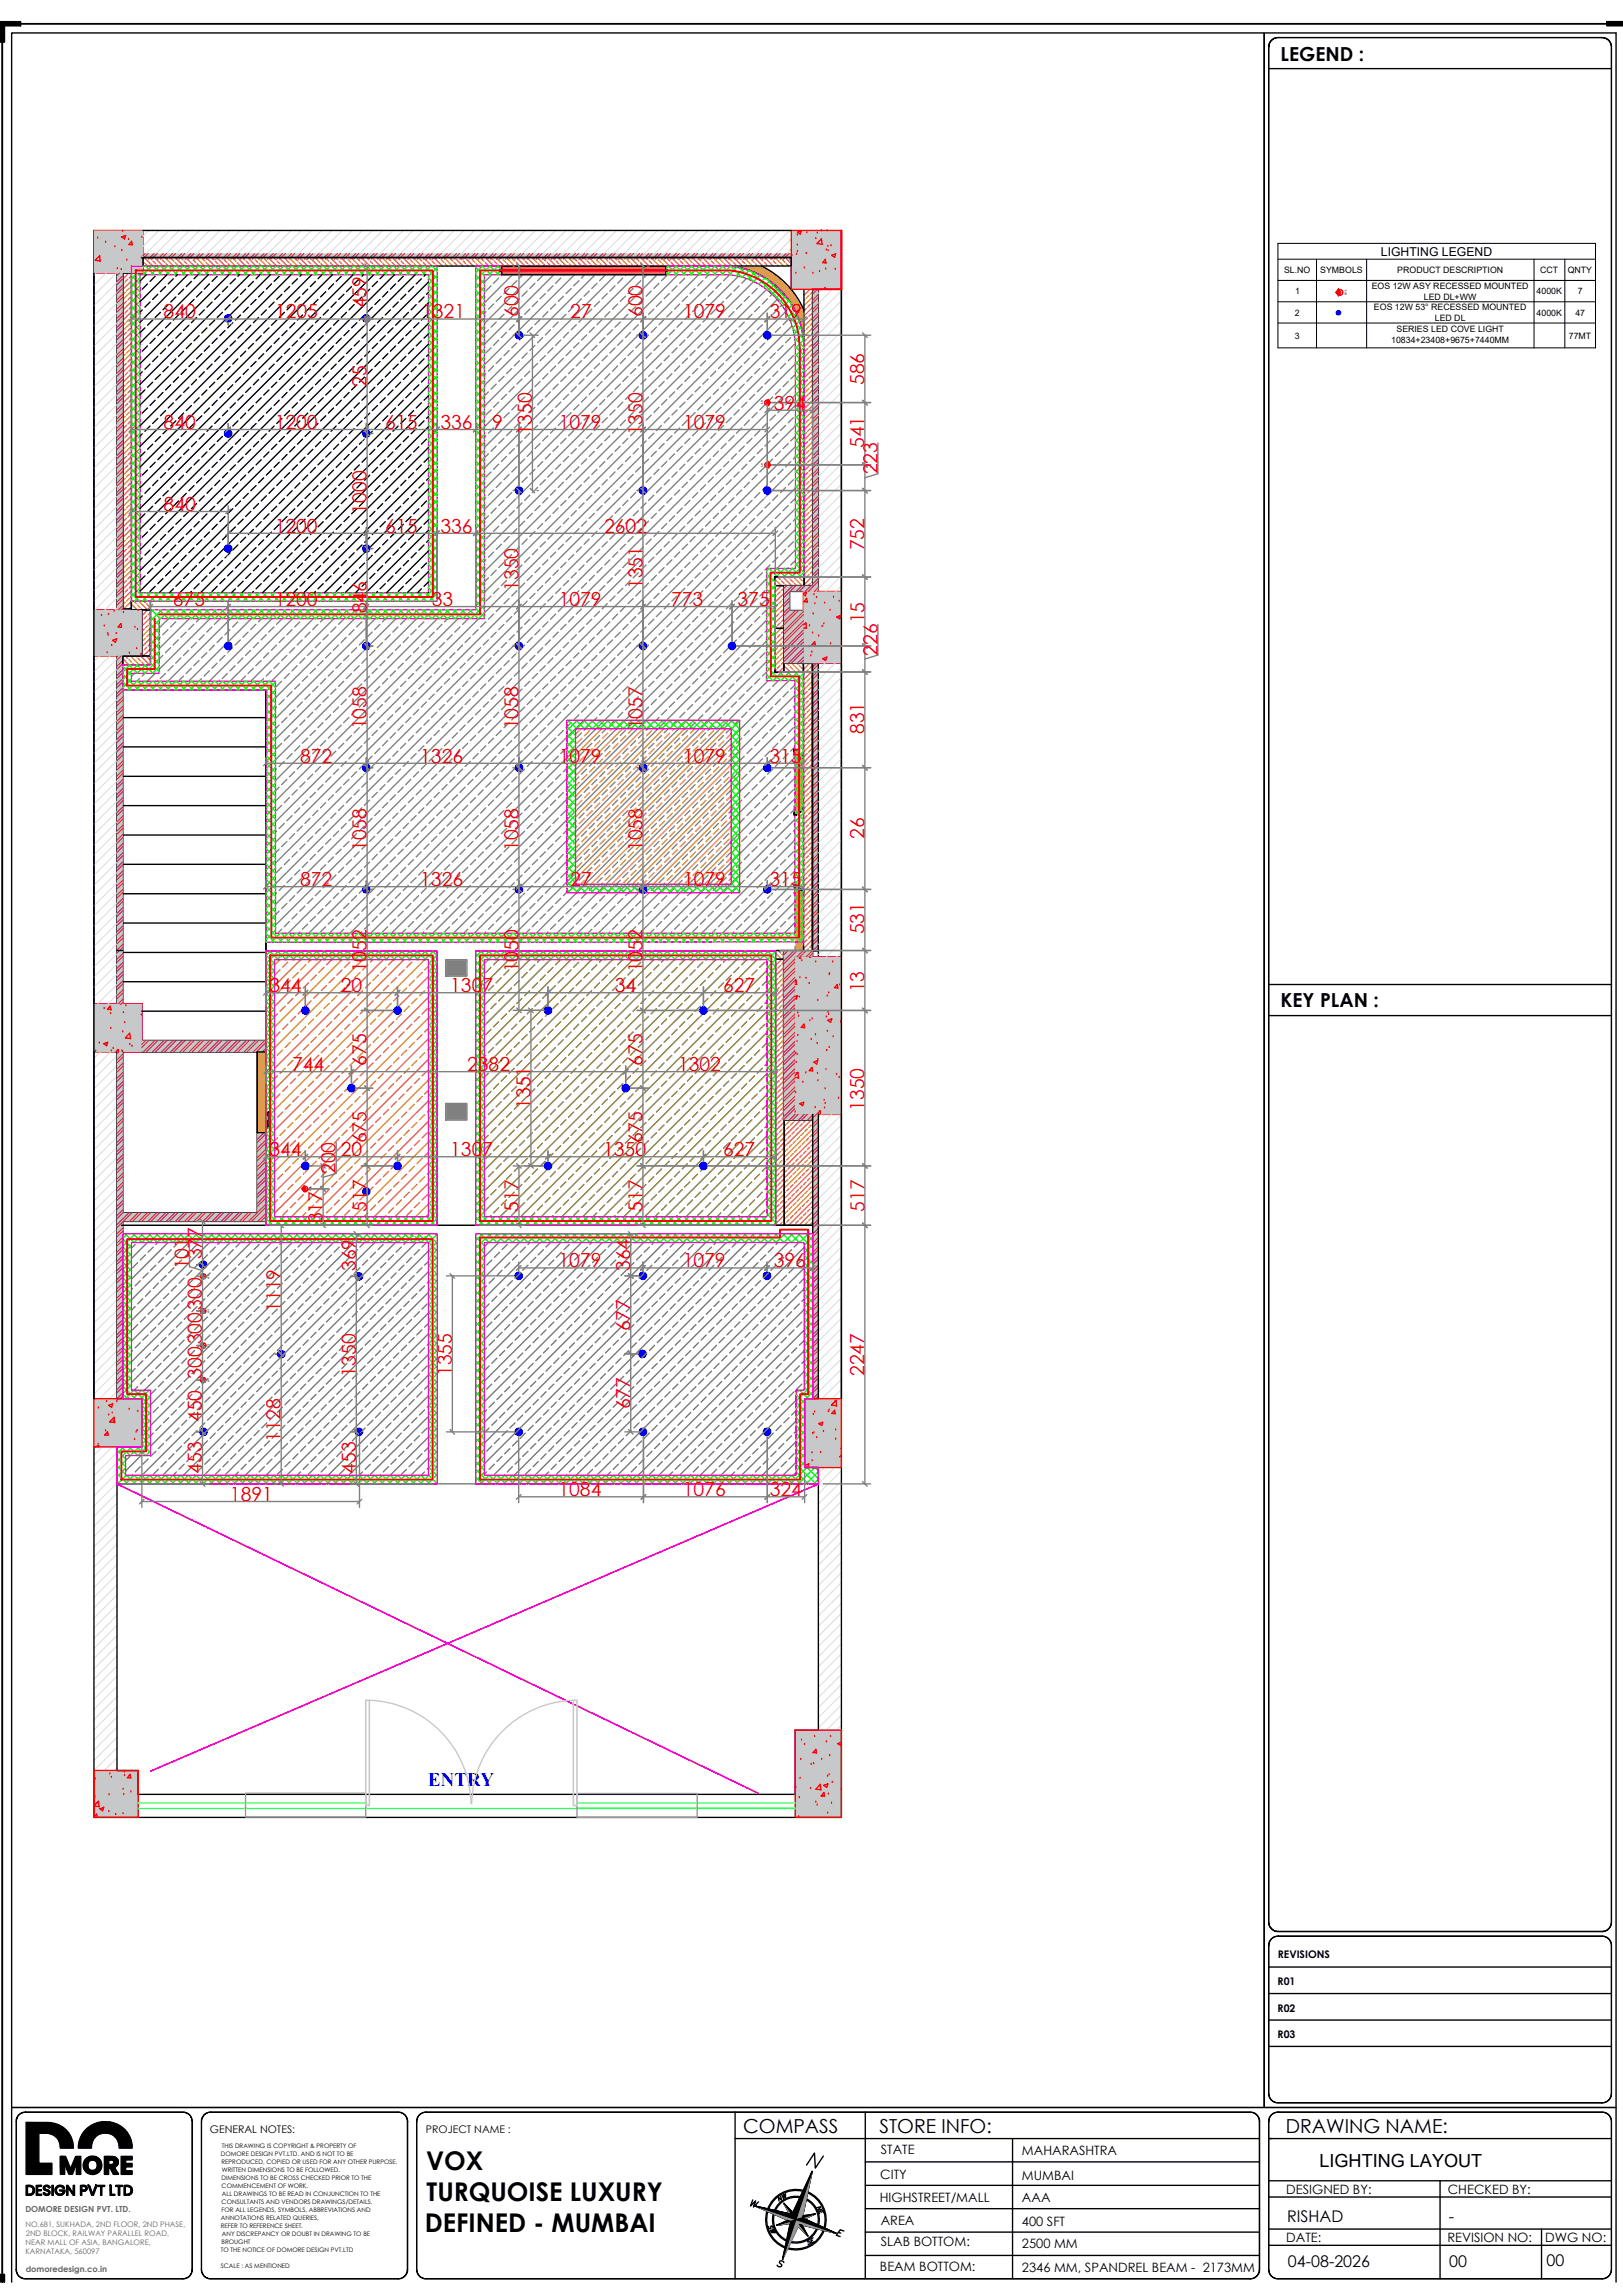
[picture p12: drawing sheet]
<svg xmlns="http://www.w3.org/2000/svg" width="297mm" height="420mm" viewBox="0 0 297 420" stroke-linecap="round" stroke-linejoin="round" font-family="sans-serif">
<defs><g id="words">
<g font-size="4.7">
<text x="78" y="397.1">VOX</text>
<text x="78.1" y="402.8">TURQUOISE LUXURY</text>
<text x="77.7" y="408.5">DEFINED - MUMBAI</text>
</g>
<g font-size="3.5">
<text x="234.3" y="11.1">LEGEND :</text>
<text x="234.3" y="184.4">KEY PLAN :</text>
<text x="136" y="390.4">COMPASS</text>
<text x="160.9" y="390.4">STORE INFO:</text>
<text x="235.3" y="390.4">DRAWING NAME:</text>
</g>
<g font-size="3.5" fill="#f00">
<text x="29.9" y="58.3">840</text>
<text x="50.3" y="58.3">1205</text>
<text x="67.1" y="56.4" transform="rotate(-90 67.1 56.4)">459</text>
<text x="77.3" y="58.3">1321</text>
<text x="94.9" y="58" transform="rotate(-90 94.9 58)">600</text>
<text x="104.4" y="58.3">27</text>
<text x="117.5" y="58" transform="rotate(-90 117.5 58)">600</text>
<text x="125" y="58.3">1079</text>
<text x="140.9" y="58.3">319</text>
<text x="67.1" y="70.8" transform="rotate(-90 67.1 70.8)">25</text>
<text x="158.2" y="70.4" transform="rotate(-90 158.2 70.4)">586</text>
<text x="141.6" y="75">394</text>
<text x="29.9" y="78.5">840</text>
<text x="50.3" y="78.5">1200</text>
<text x="70.5" y="78.5">615</text>
<text x="80.6" y="78.5">336</text>
<text x="90.1" y="78.5">9</text>
<text x="97.3" y="79.7" transform="rotate(-90 97.3 79.7)">1350</text>
<text x="102.3" y="78.5">1079</text>
<text x="117.5" y="79.7" transform="rotate(-90 117.5 79.7)">1350</text>
<text x="125" y="78.5">1079</text>
<text x="158.2" y="82" transform="rotate(-90 158.2 82)">541</text>
<text x="160.6" y="86.8" transform="rotate(-90 160.6 86.8)">223</text>
<text x="29.9" y="93.5">840</text>
<text x="67.1" y="94" transform="rotate(-90 67.1 94)">1000</text>
<text x="50.3" y="97.5">1200</text>
<text x="70.5" y="97.5">615</text>
<text x="80.6" y="97.5">336</text>
<text x="110.6" y="97.5">2602</text>
<text x="158.2" y="100.7" transform="rotate(-90 158.2 100.7)">752</text>
<text x="117.5" y="107.8" transform="rotate(-90 117.5 107.8)">1351</text>
<text x="31.6" y="110.9">675</text>
<text x="50.3" y="110.9">1200</text>
<text x="67.1" y="112.2" transform="rotate(-90 67.1 112.2)">846</text>
<text x="79" y="110.9">33</text>
<text x="94.9" y="108.1" transform="rotate(-90 94.9 108.1)">1350</text>
<text x="102.3" y="110.9">1079</text>
<text x="122.8" y="110.9">773</text>
<text x="135" y="110.9">375</text>
<text x="158.2" y="114.1" transform="rotate(-90 158.2 114.1)">15</text>
<text x="160.6" y="120" transform="rotate(-90 160.6 120)">226</text>
<text x="67.1" y="133.5" transform="rotate(-90 67.1 133.5)">1058</text>
<text x="94.9" y="133.5" transform="rotate(-90 94.9 133.5)">1058</text>
<text x="117.5" y="133.5" transform="rotate(-90 117.5 133.5)">1057</text>
<text x="158.2" y="134.3" transform="rotate(-90 158.2 134.3)">831</text>
<text x="54.9" y="139.6">872</text>
<text x="76.9" y="139.6">1326</text>
<text x="102.3" y="139.6">1079</text>
<text x="125" y="139.6">1079</text>
<text x="140.8" y="139.6">315</text>
<text x="67.1" y="155.7" transform="rotate(-90 67.1 155.7)">1058</text>
<text x="94.9" y="155.7" transform="rotate(-90 94.9 155.7)">1058</text>
<text x="117.5" y="155.7" transform="rotate(-90 117.5 155.7)">1058</text>
<text x="158.2" y="153.6" transform="rotate(-90 158.2 153.6)">26</text>
<text x="54.9" y="162.2">872</text>
<text x="76.9" y="162.2">1326</text>
<text x="104.4" y="162.2">27</text>
<text x="125" y="162.2">1079</text>
<text x="140.8" y="162.2">315</text>
<text x="158.2" y="171" transform="rotate(-90 158.2 171)">531</text>
<text x="67.1" y="178" transform="rotate(-90 67.1 178)">1052</text>
<text x="94.9" y="178" transform="rotate(-90 94.9 178)">1050</text>
<text x="117.5" y="178" transform="rotate(-90 117.5 178)">1052</text>
<text x="49.3" y="181.6">344</text>
<text x="62.4" y="181.6">20</text>
<text x="82.4" y="181.6">1307</text>
<text x="112.5" y="181.6">34</text>
<text x="132.3" y="181.6">627</text>
<text x="158.2" y="181.6" transform="rotate(-90 158.2 181.6)">13</text>
<text x="53.5" y="196">744</text>
<text x="67.1" y="195" transform="rotate(-90 67.1 195)">675</text>
<text x="85.5" y="196">2382</text>
<text x="117.5" y="195" transform="rotate(-90 117.5 195)">675</text>
<text x="124.1" y="196">1302</text>
<text x="97.1" y="202.9" transform="rotate(-90 97.1 202.9)">1351</text>
<text x="158.2" y="203.3" transform="rotate(-90 158.2 203.3)">1350</text>
<text x="67.1" y="209.2" transform="rotate(-90 67.1 209.2)">675</text>
<text x="117.5" y="209.2" transform="rotate(-90 117.5 209.2)">675</text>
<text x="49.3" y="211.6">344</text>
<text x="61.4" y="214.8" transform="rotate(-90 61.4 214.8)">200</text>
<text x="62.4" y="211.6">20</text>
<text x="82.4" y="211.6">1307</text>
<text x="110.4" y="211.6">1350</text>
<text x="132.3" y="211.6">627</text>
<text x="67.1" y="221.8" transform="rotate(-90 67.1 221.8)">517</text>
<text x="94.9" y="221.8" transform="rotate(-90 94.9 221.8)">517</text>
<text x="117.6" y="221.8" transform="rotate(-90 117.6 221.8)">517</text>
<text x="158.2" y="221.8" transform="rotate(-90 158.2 221.8)">517</text>
<text x="59" y="223.9" transform="rotate(-90 59 223.9)">317</text>
<text x="34.6" y="232.3" transform="rotate(-90 34.6 232.3)">101</text>
<text x="37" y="230.5" transform="rotate(-90 37 230.5)">377</text>
<text x="65.1" y="232.6" transform="rotate(-90 65.1 232.6)">369</text>
<text x="102.2" y="231.9">1079</text>
<text x="115.3" y="232.6" transform="rotate(-90 115.3 232.6)">364</text>
<text x="124.9" y="231.9">1079</text>
<text x="141.6" y="231.9">396</text>
<text x="51.4" y="240.1" transform="rotate(-90 51.4 240.1)">1119</text>
<text x="115.3" y="243.6" transform="rotate(-90 115.3 243.6)">677</text>
<text x="65.1" y="251.9" transform="rotate(-90 65.1 251.9)">1350</text>
<text x="82.7" y="251.9" transform="rotate(-90 82.7 251.9)">1355</text>
<text x="158.2" y="251.8" transform="rotate(-90 158.2 251.8)">2247</text>
<text x="37" y="252.3" transform="rotate(-90 37 252.3)">300300300</text>
<text x="115.3" y="257.9" transform="rotate(-90 115.3 257.9)">677</text>
<text x="37" y="260.2" transform="rotate(-90 37 260.2)">450</text>
<text x="51.4" y="263.8" transform="rotate(-90 51.4 263.8)">1128</text>
<text x="37" y="269.7" transform="rotate(-90 37 269.7)">453</text>
<text x="65.1" y="269.7" transform="rotate(-90 65.1 269.7)">453</text>
<text x="42.1" y="274.7">1891</text>
<text x="102.2" y="273.8">1084</text>
<text x="125" y="273.8">1076</text>
<text x="140.9" y="273.8">324</text>
</g>
<text font-size="3.4" fill="#00f" x="78.4" y="326.9">ENTRY</text>
<text font-size="3.3" x="241.5" y="396.6">LIGHTING LAYOUT</text>
<g font-size="2.9">
<text x="235.5" y="406.6">RISHAD</text>
<text x="265.1" y="406.6">-</text>
<text x="235.7" y="414.9">04-08-2026</text>
<text x="265.2" y="414.9">00</text>
<text x="283" y="414.7">00</text>
</g>
<g font-size="2.4">
<text x="161.2" y="394.2">STATE</text>
<text x="187" y="394.3">MAHARASHTRA</text>
<text x="161.1" y="398.8">CITY</text>
<text x="187" y="399">MUMBAI</text>
<text x="235.4" y="401.5">DESIGNED BY:</text>
<text x="264.9" y="401.5">CHECKED BY:</text>
<text x="161" y="403">HIGHSTREET/MALL</text>
<text x="161.2" y="407.1">AREA</text>
<text x="187" y="407.3">400 SFT</text>
<text x="187" y="403.1">AAA</text>
<text x="161.2" y="411.1">SLAB BOTTOM:</text>
<text x="187" y="411.3">2500 MM</text>
<text x="235.4" y="410.3">DATE:</text>
<text x="264.9" y="410.4">REVISION NO:</text>
<text x="282.8" y="410.4">DWG NO:</text>
<text x="161" y="415.5">BEAM BOTTOM:</text>
<text x="187" y="415.7">2346 MM, SPANDREL BEAM - 2173MM</text>
</g>
<text font-size="2.2" x="252.7" y="46.8">LIGHTING LEGEND</text>
<g font-size="1.9">
<text x="233.8" y="358.3">REVISIONS</text>
<text x="233.8" y="363.3">R01</text>
<text x="233.8" y="368.1">R02</text>
<text x="233.8" y="373">R03</text>
<text x="38.4" y="390.4">GENERAL NOTES:</text>
<text x="78" y="390.4">PROJECT NAME :</text>
</g>
<g font-size="1.6">
<text x="235" y="49.9">SL.NO</text>
<text x="237" y="53.9">1</text>
<text x="241.6" y="49.9">SYMBOLS</text>
<text x="251" y="52.9">EOS 12W ASY RECESSED MOUNTED</text>
<text x="255.7" y="49.9">PRODUCT DESCRIPTION</text>
<text x="281.2" y="53.9">4000K</text>
<text x="281.9" y="49.9">CCT</text>
<text x="286.9" y="49.9">QNTY</text>
<text x="288.7" y="53.9">7</text>
<text x="237" y="57.7">2</text>
<text x="251.4" y="56.8">EOS 12W 53° RECESSED MOUNTED</text>
<text x="260.6" y="54.8">LED DL+WW</text>
<text x="262.6" y="58.7">LED DL</text>
<text x="281.2" y="57.7">4000K</text>
<text x="288.3" y="57.7">47</text>
<text x="236.9" y="62">3</text>
<text x="254.6" y="62.7">10834+23408+9675+7440MM</text>
<text x="255.5" y="60.8">SERIES LED COVE LIGHT</text>
<text x="287.1" y="62">77MT</text>
</g>
<g font-size="1.5" fill="#636466">
<text x="4.6" y="404.9">DOMORE DESIGN PVT. LTD.</text>
<text x="4.7" y="415.7">domoredesign.co.in</text>
</g>
<g font-size="1.4" fill="#636466">
<text x="4.6" y="407.5">NO.681, SUKHADA, 2ND FLOOR, 2ND PHASE,</text>
<text x="4.6" y="410.9">NEAR MALL OF ASIA, BANGALORE,</text>
<text x="4.6" y="412.5">KARNATAKA, 560097</text>
<text x="4.7" y="409.2">2ND BLOCK, RAILWAY PARALLEL ROAD,</text>
</g>
<g font-size="1.1">
<text x="40.4" y="394.6">DOMORE DESIGN PVT.LTD. AND IS NOT TO BE</text>
<text x="40.6" y="393.2">THIS DRAWING IS COPYRIGHT &amp; PROPERTY OF</text>
<text x="40.5" y="396.1">REPRODUCED, COPIED OR USED FOR ANY OTHER PURPOSE.</text>
<text x="40.5" y="399">DIMENSIONS TO BE CROSS CHECKED PRIOR TO THE</text>
<text x="40.6" y="400.4">COMMENCEMENT OF WORK.</text>
<text x="40.6" y="397.5">WRITTEN DIMENSIONS TO BE FOLLOWED.</text>
<text x="40.6" y="401.9">ALL DRAWINGS TO BE READ IN CONJUNCTION TO THE</text>
<text x="40.4" y="406.3">ANNOTATIONS RELATED QUERIES,</text>
<text x="40.4" y="407.7">REFER TO REFERENCE SHEET.</text>
<text x="40.5" y="404.8">FOR ALL LEGENDS, SYMBOLS, ABBREVIATIONS AND</text>
<text x="40.6" y="403.4">CONSULTANTS AND VENDORS DRAWINGS/DETAILS.</text>
<text x="40.4" y="412.1">TO THE NOTICE OF DOMORE DESIGN PVT.LTD</text>
<text x="40.5" y="410.7">BROUGHT</text>
<text x="40.6" y="409.2">ANY DISCREPANCY OR DOUBT IN DRAWING TO BE</text>
<text x="40.4" y="415">SCALE : AS MENTIONED</text>
</g>
<g font-size="1" fill="#fff">
<text x="40.9" y="59.8">DL-1</text>
<text x="66.2" y="59.8">DL-1</text>
<text x="94.1" y="62.8">DL-1</text>
<text x="116.9" y="62.8">DL-1</text>
<text x="139.6" y="62.8">DL-1</text>
<text x="40.9" y="80.8">DL-1</text>
<text x="66.2" y="80.8">DL-1</text>
<text x="94.1" y="91.3">DL-1</text>
<text x="116.9" y="91.3">DL-1</text>
<text x="139.6" y="91.3">DL-1</text>
<text x="40.9" y="101.9">DL-1</text>
<text x="66.2" y="101.9">DL-1</text>
<text x="40.9" y="119.7">DL-1</text>
<text x="66.2" y="119.7">DL-1</text>
<text x="94.1" y="119.7">DL-1</text>
<text x="116.9" y="119.7">DL-1</text>
<text x="133.1" y="119.7">DL-1</text>
<text x="66.2" y="142">DL-1</text>
<text x="94.1" y="142">DL-1</text>
<text x="116.9" y="142">DL-1</text>
<text x="139.6" y="142">DL-1</text>
<text x="66.2" y="164.2">DL-1</text>
<text x="94.1" y="164.2">DL-1</text>
<text x="116.9" y="164.2">DL-1</text>
<text x="139.6" y="164.2">DL-1</text>
<text x="55.1" y="186.4">DL-1</text>
<text x="71.9" y="186.4">DL-1</text>
<text x="99.5" y="186.4">DL-1</text>
<text x="127.9" y="186.4">DL-1</text>
<text x="63.5" y="200.6">DL-1</text>
<text x="113.7" y="200.6">DL-1</text>
<text x="55.1" y="214.8">DL-1</text>
<text x="71.9" y="214.8">DL-1</text>
<text x="99.5" y="214.8">DL-1</text>
<text x="127.9" y="214.8">DL-1</text>
<text x="66.2" y="219.5">DL-1</text>
<text x="36.4" y="233">DL-1</text>
<text x="64.8" y="235.1">DL-1</text>
<text x="94.1" y="235">DL-1</text>
<text x="116.8" y="235">DL-1</text>
<text x="139.5" y="235">DL-1</text>
<text x="50.6" y="249.3">DL-1</text>
<text x="116.8" y="249.3">DL-1</text>
<text x="36.4" y="263.5">DL-1</text>
<text x="64.8" y="263.5">DL-1</text>
<text x="94.1" y="263.5">DL-1</text>
<text x="116.8" y="263.5">DL-1</text>
<text x="139.5" y="263.5">DL-1</text>
</g>
<text font-size=".6" fill="#fff" x="244.4" y="58.2">DL-1</text>
<g font-size=".6">
<text x="246.5" y="54" transform="rotate(-90 246.5 54)">W-1</text>
<text x="139.3" y="73.2" transform="rotate(90 139.3 73.2)">W-1</text>
<text x="139.3" y="84.6" transform="rotate(90 139.3 84.6)">W-1</text>
<text x="57" y="218" transform="rotate(-90 57 218)">W-1</text>
<text x="38.3" y="234" transform="rotate(-90 38.3 234)">W-1</text>
<text x="38.3" y="240.3" transform="rotate(-90 38.3 240.3)">W-1</text>
<text x="38.3" y="246.7" transform="rotate(-90 38.3 246.7)">W-1</text>
<text x="38.3" y="253" transform="rotate(-90 38.3 253)">W-1</text>
</g>
</g></defs>
<!-- layer: 0 -->
<path d="M48.7 174.1h31.3v50.1h-31.3zM87.1 174.1h54.8v50.1h-54.8z" fill="none" stroke="#808080" stroke-width=".25"/>
<path d="M24.1 48.7h55.9v61.3h-55.9z" fill="none" stroke="#dcdcdc" stroke-width=".25"/>
<path d="M17.2 42.2v69.4M22.5 50v61.6M26.2 46.4v3.6h-4.8v61.6h4.6v8.5h-4.6v63.6h4.6v8.8h-4.6M144.8 46.4v6.5h5v55.3h-5.3v3.5h2.5v9.7h2.8M148.7 52.9v55.3M143.4 107.2h6.4M17.2 120.1v63.6M22.5 120.1v63.6M26 190.4h22.7M143.4 190.4h1.4M22.5 223.5h26.2M22.5 222h26.2" fill="none" stroke="#000" stroke-width=".25"/>
<!-- layer: PANELING -->
<path d="M148.7 121.4h1.1v52.7h-1.1z" fill-rule="evenodd" fill="#c7c8ca"/>
<g fill="none" stroke="#cd2027" stroke-width=".2">
<path d="M149.4 121.4l-.7 .7M149.8 122.7l-1.1 1.1M149.8 124.4l-1.1 1M149.8 126.1l-1.1 1M149.8 127.7l-1.1 1.1M149.8 129.4l-1.1 1.1M149.8 131.1l-1.1 1M149.8 132.8l-1.1 1M149.8 134.5l-1.1 1M149.8 136.1l-1.1 1.1M149.8 137.8l-1.1 1M149.8 139.5l-1.1 1"/>
<path d="M149.8 121.6l-1.1 1.1M149.8 123.3l-1.1 1M149.8 125l-1.1 1M149.8 126.6l-1.1 1.1M149.8 128.3l-1.1 1M149.8 130l-1.1 1M149.8 131.7l-1.1 1M149.8 133.3l-1.1 1.1M149.8 135l-1.1 1.1M149.8 136.7l-1.1 1M149.8 138.4l-1.1 1M149.8 141.2l-1.1 1"/>
<path d="M149.8 142.8l-1.1 1.1M149.8 144.5l-1.1 1.1M149.8 146.2l-1.1 1M149.8 147.9l-1.1 1M149.8 149.5l-1.1 1.1M149.8 151.2l-1.1 1.1M149.8 152.9l-1.1 1M149.8 154.6l-1.1 1M149.8 156.2l-1.1 1.1M149.8 157.9l-1.1 1.1M149.8 159.6l-1.1 1M149.8 140l-1.1 1.1"/>
<path d="M149.8 141.7l-1.1 1.1M149.8 143.4l-1.1 1M149.8 145.1l-1.1 1M149.8 146.7l-1.1 1.1M149.8 148.4l-1.1 1.1M149.8 150.1l-1.1 1M149.8 151.8l-1.1 1M149.8 153.5l-1.1 1M149.8 155.1l-1.1 1.1M149.8 156.8l-1.1 1M149.8 158.5l-1.1 1M149.8 161.2l-1.1 1.1"/>
<path d="M149.8 162.9l-1.1 1.1M149.8 164.6l-1.1 1.1M149.8 166.3l-1.1 1M149.8 168l-1.1 1M149.8 169.6l-1.1 1.1M149.8 171.3l-1.1 1.1M149.8 173l-1.1 1.1M149.8 160.1l-1.1 1.1M149.8 161.8l-1.1 1.1M149.8 163.5l-1.1 1.1M149.8 165.2l-1.1 1M149.8 166.8l-1.1 1.1"/>
<path d="M149.8 168.5l-1.1 1.1M149.8 170.2l-1.1 1.1M149.8 171.9l-1.1 1M149.8 173.5l-.5 .6"/>
</g>
<!-- layer: 0 -->
<path d="M143.4 107.2v14.2h3.6M48.7 126.2v97.3M148.7 121.4v53.7M149.8 121.4v53.7h-4.4v28.8h4.4M154 121.4v53.7M149.7 174.1h-6.3v30.9h5.3M26 192.5h22.7M47.1 192.5v29.5M47.1 207.3h1.6" fill="none" stroke="#000" stroke-width=".25"/>
<!-- layer: COLUMN -->
<path d="M17.2 42.2h9v7.8h-9zM17.2 111.6h8.8v8.5h-8.8zM147 108.2h7v13.2h-7zM145.4 175.1h8.6v28.8h-8.6zM17.2 183.7h8.8v8.8h-8.8z" fill="none" stroke="#f00" stroke-width=".25"/>
<!-- layer: COL -->
<path d="M81.8 202.2v2.5" fill="none" stroke="#808080" stroke-width=".25"/>
<!-- layer: PANELING -->
<path d="M81.8 175.9v2.5" fill="none" stroke="#545454" stroke-width=".2"/>
<!-- layer: 0 -->
<path d="M81.8 202.2h3.4v2.5h-3.4z" fill-rule="evenodd" fill="#808080"/>
<!-- layer: COL -->
<path d="M85.2 202.2v2.5" fill="none" stroke="#808080" stroke-width=".25"/>
<!-- layer: PANELING -->
<path d="M81.8 175.9h3.4v2.5" fill="none" stroke="#545454" stroke-width=".2"/>
<!-- layer: 0 -->
<path d="M81.8 175.9h3.4v2.5h-3.4z" fill-rule="evenodd" fill="#808080"/>
<!-- layer: PANELING -->
<path d="M81.8 178.4h3.4M22.5 224.2h126.2" fill="none" stroke="#545454" stroke-width=".2"/>
<!-- layer: COL -->
<path d="M81.8 202.2h3.4M81.8 204.7h3.4" fill="none" stroke="#808080" stroke-width=".25"/>
<!-- layer: 0 -->
<path d="M133.6 48.7h5.8a16.3 16.3 0 0 1 7.7 8v6.8a15.1 15.1 0 0 0-13.5-14.8z" fill-rule="evenodd" fill="#f8991e"/>
<!-- layer: PARTITION -->
<g fill="none" stroke="#cd6928" stroke-width=".25">
<path d="M22.7 57.5l-.2 .2M22.7 51.8l-.2 .2M22.9 59.1l-.4 .5M22.9 53.5l-.4 .4M23.1 55.1l-.4 .5M23.4 51.1l-.5 .5M23.4 56.8l-.5 .5M23.6 50l-1.1 1.1M23.6 58.5l-.5 .4M23.6 52.8l-.5 .4M23.8 54.4l-.4 .5M24.1 59l-1.6 1.5"/>
<path d="M24.1 57.1l-1.6 1.5M24.1 55.2l-1.6 1.6M24.1 53.3l-1.6 1.6M24.1 51.4l-1.6 1.6M24.1 58l-.3 .2M24.1 56.1l-.5 .5M24.1 52.3l-.3 .2M24.1 50.5l-.5 .4M147.3 54.8l-.2 .2M147.6 56.4l-.5 .5M147.8 58.1l-.5 .5M148 59.8l-.4 .4"/>
<path d="M148 54.1l-.5 .5M148.2 52.9l-1.1 1.1M148.3 55.7l-.5 .5M148.5 57.4l-.5 .5M148.7 58.2l-1.6 1.5M148.7 56.2l-1.6 1.6M148.7 54.4l-1.6 1.5M148.7 55.3l-.2 .2M148.7 53.4l-.4 .5M148.7 59.1l-.4 .4M22.7 74.5l-.2 .2M22.7 68.8l-.2 .2"/>
<path d="M22.7 63.2l-.2 .2M22.9 76.2l-.4 .4M22.9 70.5l-.4 .5M22.9 64.8l-.4 .5M23.1 77.8l-.4 .5M23.1 72.1l-.4 .5M23.1 66.5l-.4 .5M23.1 60.8l-.4 .5M23.4 79.5l-.5 .5M23.4 73.8l-.5 .5M23.4 68.1l-.5 .5M23.4 62.5l-.5 .4"/>
<path d="M23.6 75.5l-.5 .4M23.6 69.8l-.5 .5M23.6 64.1l-.5 .5M23.8 77.1l-.4 .5M23.8 71.5l-.4 .4M23.8 65.8l-.4 .5M23.8 60.1l-.4 .5M24.1 79.8l-1.6 1.5M24.1 77.9l-1.6 1.6M24.1 76l-1.6 1.6M24.1 74.1l-1.6 1.6M24.1 72.2l-1.6 1.6"/>
<path d="M24.1 70.3l-1.6 1.6M24.1 68.4l-1.6 1.6M24.1 66.5l-1.6 1.6M24.1 64.6l-1.6 1.6M24.1 62.7l-1.6 1.6M24.1 60.8l-1.6 1.6M24.1 78.8l-.5 .5M24.1 75l-.3 .2M24.1 73.1l-.5 .5M24.1 69.4l-.3 .2M24.1 67.5l-.5 .4M24.1 63.7l-.3 .2"/>
<path d="M24.1 61.8l-.5 .4M147.3 77.5l-.2 .2M147.3 71.8l-.2 .2M147.3 66.2l-.2 .2M147.3 60.5l-.2 .2M147.6 79.2l-.5 .4M147.6 73.5l-.5 .4M147.6 67.8l-.5 .4M147.6 62.1l-.5 .5M147.8 75.1l-.5 .5M147.8 69.5l-.5 .4M147.8 63.8l-.5 .4"/>
<path d="M148 76.8l-.4 .5M148 71.1l-.4 .5M148 65.4l-.4 .5M148.3 61.4l-.5 .5M148.3 78.4l-.5 .5M148.3 72.8l-.5 .4M148.3 67.1l-.5 .5M148.5 74.4l-.5 .5M148.5 68.7l-.5 .5M148.5 63.1l-.5 .4M148.7 79l-1.6 1.5M148.7 77l-1.6 1.6"/>
<path d="M148.7 75.2l-1.6 1.5M148.7 73.3l-1.6 1.6M148.7 71.4l-1.6 1.6M148.7 69.5l-1.6 1.6M148.7 67.6l-1.6 1.6M148.7 65.7l-1.6 1.6M148.7 63.8l-1.6 1.6M148.7 61.9l-1.6 1.6M148.7 60l-1.6 1.6M148.7 78l-.2 .2M148.7 76.1l-.4 .4M148.7 72.3l-.2 .2"/>
<path d="M148.7 70.4l-.4 .5M148.7 66.7l-.2 .2M148.7 64.8l-.4 .4M148.7 61l-.2 .2M22.7 97.2l-.2 .2M22.7 91.6l-.2 .2M22.7 85.9l-.2 .2M22.7 80.2l-.2 .2M22.9 98.9l-.4 .4M22.9 93.2l-.4 .4M22.9 87.5l-.4 .5M22.9 81.8l-.4 .5"/>
<path d="M23.1 94.9l-.4 .4M23.1 89.2l-.4 .4M23.1 83.5l-.4 .5M23.4 96.5l-.5 .5M23.4 90.8l-.5 .5M23.4 85.2l-.5 .4M23.6 98.2l-.5 .4M23.6 92.5l-.5 .5M23.6 86.8l-.5 .5M23.6 81.1l-.5 .5M23.8 99.8l-.4 .5M23.8 94.1l-.4 .5"/>
<path d="M23.8 88.5l-.4 .4M23.8 82.8l-.4 .5M24.1 98.7l-1.6 1.6M24.1 96.8l-1.6 1.6M24.1 94.9l-1.6 1.6M24.1 93l-1.6 1.6M24.1 91.1l-1.6 1.6M24.1 89.2l-1.6 1.6M24.1 87.3l-1.6 1.6M24.1 85.4l-1.6 1.6M24.1 83.6l-1.6 1.5M24.1 81.6l-1.6 1.6"/>
<path d="M24.1 97.7l-.3 .2M24.1 95.8l-.5 .5M24.1 92.1l-.3 .2M24.1 90.2l-.5 .4M24.1 86.4l-.3 .2M24.1 84.5l-.5 .4M24.1 80.7l-.3 .2M147.3 94.5l-.2 .2M147.3 88.8l-.2 .2M147.3 83.2l-.2 .2M147.6 96.2l-.5 .4M147.6 90.5l-.5 .4"/>
<path d="M147.6 84.8l-.5 .5M147.8 97.8l-.5 .5M147.8 92.2l-.5 .4M147.8 86.5l-.5 .5M147.8 80.8l-.5 .5M148 99.5l-.4 .5M148 93.8l-.4 .5M148 88.1l-.4 .5M148 82.5l-.4 .4M148.3 95.5l-.5 .4M148.3 89.8l-.5 .5M148.3 84.1l-.5 .5"/>
<path d="M148.5 97.1l-.5 .5M148.5 91.5l-.5 .4M148.5 85.8l-.5 .4M148.5 80.1l-.5 .5M148.7 99.8l-1.6 1.5M148.7 97.9l-1.6 1.6M148.7 96l-1.6 1.5M148.7 94.1l-1.6 1.6M148.7 92.2l-1.6 1.6M148.7 90.3l-1.6 1.6M148.7 88.4l-1.6 1.6M148.7 86.5l-1.6 1.6"/>
<path d="M148.7 84.6l-1.6 1.6M148.7 82.7l-1.6 1.6M148.7 80.8l-1.6 1.6M148.7 98.8l-.4 .4M148.7 95l-.2 .2M148.7 93.2l-.4 .4M148.7 89.4l-.2 .1M148.7 87.5l-.4 .4M148.7 83.7l-.2 .2M148.7 81.8l-.4 .4M22.7 108.6l-.2 .2M22.7 102.9l-.2 .2"/>
<path d="M22.9 110.2l-.4 .5M22.9 104.6l-.4 .4M23.1 100.5l-.4 .5M23.2 106.2l-.5 .5M23.4 107.9l-.5 .4M23.4 102.2l-.5 .5M23.6 109.5l-.4 .5M23.6 103.8l-.5 .5M23.8 111.2l-.2 .2M23.8 105.5l-.4 .5M24 110.5l1.1 1.1M24.1 110l-1.4 1.4"/>
<path d="M24.1 108.1l-1.6 1.6M24.1 106.3l-1.6 1.5M24.1 104.4l-1.6 1.5M24.1 102.5l-1.6 1.5M24.1 100.6l-1.6 1.5M24.1 109.1l-.3 .2M24.1 107.2l-.5 .4M24.1 103.4l-.3 .2M24.1 101.5l-.5 .4M24.5 110l.4 .5M25.2 110.7l.4 .5M25.4 110l1.6 1.6-1 1.1"/>
<path d="M25.9 111.4l.2 .2M26.1 119.2l-.1 .2M26.1 113.5l-.1 .2M26.4 115.1l-.4 .5M26.4 110l.2 .2M26.6 116.8l-.5 .5M26.8 110.5l.5 .5M26.8 118.5l-.4 .4M26.8 112.8l-.4 .4M27.1 114.4l-.5 .5M27.3 116.1l-.5 .4M27.3 110l.2 .2"/>
<path d="M27.5 118.7l-1.3 1.4M27.5 116.8l-1.5 1.6M27.5 114.9l-1.5 1.6M27.5 113l-1.5 1.6M27.5 119.7l-.2 .2M27.5 117.8l-.4 .4M27.5 114l-.2 .2M27.5 112.1l-.4 .4M27.5 111.2h.1M141.9 106.1l1.1 1.1-1.1 1.1M142.1 114.7l-.2 .2M142.1 109l-.2 .2"/>
<path d="M142.3 110.7l-.4 .4M142.3 105.6l.5 .4M142.5 112.4l-.4 .4M142.8 114l-.5 .5M142.8 108.3l-.5 .5M143 110l-.5 .4M143 106.3l.5 .4M143.3 111.6l-.5 .5M143.3 105.6l1.6 1.6M143.4 114.3l-.7 .7M143.4 112.4l-1.5 1.6M143.4 110.5l-1.5 1.6"/>
<path d="M143.4 108.6l-1.5 1.6M143.4 113.3l-.4 .5M143.4 109.6l-.1 .1M143.4 107.7l-.4 .4M143.7 107l.2 .2M144.2 105.6l.2 .2M144.7 106l.4 .5M145.2 105.6l1.6 1.6M145.4 106.7l.4 .5M146.3 105.8l.5 .5M147 106.5l.1 .1M147.1 105.6v.1"/>
<path d="M147.3 105.9l-.2 .2M147.3 100.2l-.2 .2M147.6 101.8l-.5 .5M147.8 103.5l-.5 .5M148 105.2l-.4 .4M148.3 106.8l-.4 .4M148.3 101.1l-.5 .5M148.5 102.8l-.5 .5M148.7 105.4l-1.6 1.6M148.7 103.5l-1.6 1.6M148.7 101.7l-1.6 1.5M148.7 106.4l-.2 .2"/>
<path d="M148.7 104.5l-.4 .4M148.7 100.7l-.2 .2M147.2 123.3l-.2 .2M147.2 134.6l-.2 .2M147.2 128.9l-.2 .2M147.5 136.3l-.5 .4M147.5 130.6l-.5 .4M147.5 124.9l-.5 .4M147.7 137.9l-.5 .5M147.7 132.2l-.5 .5M147.7 126.6l-.5 .4M147.9 133.9l-.4 .5"/>
<path d="M147.9 128.2l-.4 .5M147.9 122.5l-.4 .5M148 139.6l-.5 .4M148.1 121.4l-1.1 1.1M148.2 135.5l-.5 .5M148.2 129.9l-.5 .4M148.2 124.2l-.5 .5M148.4 137.2l-.5 .5M148.4 131.5l-.5 .5M148.4 125.9l-.5 .4M148.6 139.8l-1.6 1.6M148.6 138l-1.6 1.5"/>
<path d="M148.6 136.1l-1.6 1.6M148.6 134.2l-1.6 1.5M148.6 132.3l-1.6 1.6M148.6 130.4l-1.6 1.6M148.6 128.5l-1.6 1.6M148.6 126.6l-1.6 1.6M148.6 124.7l-1.6 1.6M148.6 122.8l-1.6 1.6M148.6 138.9l-.4 .4M148.6 135.1l-.2 .2M148.6 133.2l-.4 .5M148.6 129.4l-.2 .2"/>
<path d="M148.6 127.5l-.4 .5M148.6 123.8l-.2 .2M148.6 121.9l-.4 .4M147.2 157.3l-.2 .2M147.2 151.6l-.2 .2M147.2 146l-.2 .2M147.2 140.3l-.2 .2M147.5 159l-.5 .4M147.5 153.3l-.5 .4M147.5 147.6l-.5 .4M147.5 141.9l-.5 .5M147.7 155l-.5 .4"/>
<path d="M147.7 149.3l-.5 .4M147.7 143.6l-.5 .5M148 156.6l-.5 .5M148 150.9l-.5 .5M148 145.2l-.5 .5M148.2 158.3l-.5 .4M148.2 152.6l-.5 .4M148.2 146.9l-.5 .5M148.2 141.2l-.5 .5M148.4 159.9l-.4 .5M148.4 154.2l-.4 .5M148.4 148.5l-.4 .5"/>
<path d="M148.4 142.9l-.4 .4M148.6 158.8l-1.6 1.5M148.6 156.9l-1.6 1.6M148.6 155l-1.6 1.6M148.6 153.1l-1.6 1.6M148.6 151.2l-1.6 1.6M148.6 149.3l-1.6 1.6M148.6 147.4l-1.6 1.6M148.6 145.5l-1.6 1.6M148.6 143.6l-1.6 1.6M148.6 141.7l-1.6 1.6M148.6 157.8l-.2 .2"/>
<path d="M148.6 155.9l-.4 .4M148.6 152.1l-.2 .2M148.6 150.3l-.4 .4M148.6 146.5l-.2 .2M148.6 144.6l-.4 .4M148.6 140.8l-.2 .2M147.2 174.3l-.2 .2M147.2 168.7l-.2 .1M147.2 163l-.2 .2M147.5 170.3l-.5 .4M147.5 164.6l-.5 .5M147.7 172l-.5 .4"/>
<path d="M147.7 166.3l-.5 .5M147.7 160.6l-.5 .5M148 173.6l-.5 .5M148 168l-.5 .4M148 162.3l-.5 .4M148.2 175.3l-.3 .3M148.2 169.6l-.5 .5M148.2 163.9l-.5 .5M148.4 171.3l-.4 .4M148.4 165.6l-.4 .5M148.6 173.9l-1.6 1.6M148.6 172l-1.6 1.6"/>
<path d="M148.6 170.1l-1.6 1.6M148.6 168.2l-1.6 1.6M148.6 166.3l-1.6 1.6M148.6 164.5l-1.6 1.5M148.6 162.5l-1.6 1.6M148.6 160.7l-1.6 1.5M148.6 174.8l-.2 .2M148.6 173l-.4 .4M148.6 169.2l-.2 .2M148.6 167.3l-.4 .4M148.6 163.5l-.2 .2M148.6 161.6l-.4 .4"/>
</g>
<path d="M22.5 50h1.6v61.4h-1.6zM147.1 52.9h1.6v54.3h-1.6zM24 110h3.5v1.6h-3.5zM25.9 111.6h1.6v8.5h-1.5zM141.9 107.2h1.5v7.8h-1.5zM141.9 105.6h5.2v1.6h-5.2zM147 121.4h1.6v54.2h-1.6z" fill="none" stroke="#000" stroke-width=".25"/>
<!-- layer: 0 -->
<path d="M81.6 175.6h3.8v3h-3.8zM81.8 175.9h3.4v2.5h-3.4z" fill="none" stroke="#808080" stroke-width=".25"/>
<!-- layer: COL -->
<path d="M81.6 201.9h3.8v3.1h-3.8zM81.8 202.2h3.4v2.5h-3.4z" fill="none" stroke="#808080" stroke-width=".25"/>
<!-- layer: 0 -->
<path d="M133.5 48.7a15 15 0 0 1 13.6 14.8M139.4 48.7a16.2 16.2 0 0 1 7.7 8" fill="none" stroke="#000" stroke-width=".25"/>
<!-- layer: PARTITION -->
<g fill="#f1eb1f">
<path d="M146.3 148.3h.3v.1h-.3z" fill-rule="evenodd"/>
<circle cx="146.4" cy="148.4" r=".08"/>
</g>
<g fill="none" stroke="#000" stroke-width=".25">
<path d="M146.3 148.3h.3v.1h-.3zM146.4 148.5l-.1 .1M146.4 148.5v.2M146.5 148.5l.1 .1"/>
<circle cx="146.4" cy="148.4" r=".08"/>
</g>
<!-- layer: PARTITION_1 -->
<path d="M145.4 137.2h.7v.8h.8v10.3h-.8v.8h-.7z" fill-rule="evenodd" fill="#dda56e"/>
<!-- layer: LIGHTS -->
<path d="M145.4 138.8v-1.6h.7v.8h.8v.8M145.4 147.5v1.6h.7v-.8h.9v-.8" fill="none" stroke="#000" stroke-width=".25"/>
<!-- layer: . -->
<path d="M146.9 138h-.8v-.8h-.7v11.9h.7v-.8h.9" fill="none" stroke="#fafafa" stroke-width=".18"/>
<!-- layer: PARTITION_1 -->
<path d="M145.5 162.1h.8v.8h.7v11h-1.5z" fill-rule="evenodd" fill="#dda56e"/>
<!-- layer: LIGHTS -->
<path d="M145.5 163.7v-1.6h.8v.8h.7v.8M145.5 173.2v.7M147 173.2v.7h-.7" fill="none" stroke="#000" stroke-width=".25"/>
<!-- layer: . -->
<path d="M145.5 162.9v11M146.3 173.9h.7" fill="none" stroke="#fafafa" stroke-width=".18"/>
<!-- layer: 16 -->
<path d="M145.5 162.9v-.8h.8v.8h.7v.8" fill="none" stroke="#000" stroke-width=".25"/>
<!-- layer: PARTITION -->
<path d="M141.8 115h1.6v8h-1.5zM143.5 121.4h3.5v1.5h-3.5zM141.9 175.6h1.6v48.6h-1.6zM141.9 173.9h3.6v1.7h-3.6zM146.4 162.7h.4v.2h-.4zM146.6 162.7h.1M143.5 205h5.2v19.2h-5.2z" fill="none" stroke="#000" stroke-width=".25"/>
<circle cx="146.6" cy="162.7" r=".08" fill="none" stroke="#000" stroke-width=".18"/>
<g fill="none" stroke="#cd6928" stroke-width=".25">
<path d="M142 116.9l-.2 .2M142.3 118.5l-.4 .5M142.7 116.1l-.4 .5M142.9 115l-1.1 1.1M143 117.8l-.5 .5M143.2 119.5l-.5 .4M143.4 118.3l-1.5 1.6M143.4 116.4l-1.5 1.6M143.4 117.4l-.2 .2M143.4 115.5l-.4 .4M142 122.5l-.1 .2M142.5 120.2l-.5 .4"/>
<path d="M142.7 121.8l-.4 .5M143.4 122.1l-.9 .9M143.4 120.2l-1.5 1.6M143.4 121.1l-.4 .5M143.5 121.9l1.1 1M143.9 121.4l.5 .4M144.6 122l.5 .5M144.9 121.4l1.6 1.5M145.3 122.7l.2 .2M145.8 121.4l.2 .2M146.3 121.8l.4 .5M146.8 121.4l.2 .2"/>
<path d="M147 122.5h.1M141.9 174.4l1.2 1.2-1.2 1M142.1 177.4l-.2 .2M142.4 179.1l-.5 .4M142.4 173.9l.4 .5M142.8 176.7l-.4 .5M143.1 178.3l-.5 .5M143.1 174.6l.5 .5M143.3 180l-.5 .5M143.4 173.9l1.5 1.7M143.5 178.9l-1.6 1.5M143.5 176.9l-1.6 1.6"/>
<path d="M143.5 177.9l-.2 .2M143.5 176l-.4 .4M143.8 175.3l.2 .3M144.3 173.9l.2 .3M144.7 174.4l.5 .5M145.2 173.9l.3 .3M145.4 175.1h.1M142.1 194.4l-.2 .2M142.1 188.7l-.2 .2M142.1 183.1l-.2 .2M142.4 196.1l-.5 .4M142.4 190.4l-.5 .4"/>
<path d="M142.4 184.7l-.5 .5M142.6 180.7l-.5 .5M142.6 197.7l-.5 .5M142.6 192.1l-.5 .4M142.6 186.4l-.5 .5M142.8 199.4l-.4 .5M142.8 193.7l-.4 .5M142.8 188l-.4 .5M142.8 182.4l-.4 .4M143.1 195.4l-.5 .4M143.1 189.7l-.5 .5M143.1 184l-.5 .5"/>
<path d="M143.3 191.3l-.5 .5M143.3 185.7l-.5 .4M143.3 197l-.5 .5M143.5 199.7l-1.6 1.5M143.5 197.8l-1.6 1.5M143.5 195.9l-1.6 1.5M143.5 194l-1.6 1.6M143.5 192.1l-1.6 1.6M143.5 190.2l-1.6 1.6M143.5 188.3l-1.6 1.6M143.5 186.4l-1.6 1.6M143.5 184.5l-1.6 1.6"/>
<path d="M143.5 182.6l-1.6 1.6M143.5 180.7l-1.6 1.6M143.5 198.7l-.4 .4M143.5 194.9l-.2 .2M143.5 193l-.4 .5M143.5 189.2l-.2 .2M143.5 187.4l-.4 .4M143.5 183.6l-.2 .2M143.5 181.7l-.4 .4M142.1 217.1l-.2 .2M142.1 211.4l-.2 .2M142.1 205.8l-.2 .2"/>
<path d="M142.1 200.1l-.2 .2M142.4 218.8l-.5 .4M142.4 213.1l-.5 .4M142.4 207.4l-.5 .5M142.4 201.7l-.5 .5M142.6 214.7l-.5 .5M142.6 209.1l-.5 .5M142.6 203.4l-.5 .5M142.8 216.4l-.4 .5M142.8 210.7l-.4 .5M142.8 205.1l-.4 .4M143.1 218.1l-.5 .4"/>
<path d="M143.1 212.4l-.5 .5M143.1 206.7l-.5 .5M143.1 201l-.5 .5M143.3 219.7l-.5 .5M143.3 214l-.5 .5M143.3 208.4l-.5 .4M143.3 202.7l-.5 .5M143.5 218.6l-1.6 1.6M143.5 216.7l-1.6 1.6M143.5 214.8l-1.6 1.6M143.5 212.9l-1.6 1.6M143.5 211l-1.6 1.6"/>
<path d="M143.5 209.1l-1.6 1.6M143.5 207.2l-1.6 1.6M143.5 205.3l-1.6 1.6M143.5 203.4l-1.6 1.6M143.5 201.6l-1.6 1.5M143.5 217.6l-.2 .2M143.5 215.7l-.4 .5M143.5 211.9l-.2 .3M143.5 210.1l-.4 .4M143.5 206.3l-.2 .2M143.5 204.4l-.4 .4M143.5 200.6l-.2 .2"/>
<path d="M143.7 218.2l-.2 .2M143.7 212.5l-.2 .2M143.7 206.9l-.2 .2M144 219.9l-.5 .4M144 214.2l-.5 .4M144 208.5l-.5 .5M144.2 215.8l-.5 .5M144.2 210.2l-.5 .5M144.4 217.5l-.4 .5M144.4 211.8l-.4 .5M144.4 206.2l-.4 .4M144.6 205l-1.1 1.1"/>
<path d="M144.7 207.8l-.5 .5M144.7 219.2l-.5 .4M144.7 213.5l-.5 .5M144.9 215.1l-.5 .5M144.9 209.5l-.5 .4M145.1 216.8l-.4 .5M145.1 211.1l-.4 .5M145.1 205.4l-.4 .5M145.4 218.5l-.5 .4M145.4 212.8l-.5 .4M145.4 207.1l-.5 .5M145.6 205l-.2 .2"/>
<path d="M145.6 214.4l-.5 .5M145.6 208.7l-.5 .5M145.8 216.1l-.4 .4M145.8 210.4l-.4 .5M146.1 217.7l-.5 .5M146.1 212.1l-.5 .4M146.1 206.4l-.5 .5M146.3 219.4l-.5 .5M146.3 213.7l-.5 .5M146.3 208l-.5 .5M146.5 205l-3 3M146.6 215.4l-.5 .4"/>
<path d="M146.6 209.7l-.5 .5M146.8 217l-.5 .5M146.8 211.4l-.5 .4M146.8 205.7l-.5 .5M147 218.7l-.4 .5M147 213l-.4 .5M147 207.3l-.4 .5M147.3 214.7l-.5 .4M147.3 209l-.5 .5M147.5 205l-.5 .4M147.5 216.3l-.5 .5M147.5 210.7l-.5 .4"/>
<path d="M147.7 206.6l-.4 .5M147.7 218l-.4 .5M147.7 212.3l-.4 .5M148 219.6l-.5 .5M148 214l-.5 .4M148 208.3l-.5 .4M148.2 215.6l-.5 .5M148.2 209.9l-.5 .5M148.4 205l-4.9 4.9M148.4 217.3l-.4 .4M148.4 211.6l-.4 .4M148.4 205.9l-.4 .5"/>
<path d="M148.7 218.9l-.5 .5M148.7 213.2l-.5 .5M148.7 207.6l-.5 .4M148.7 219.8l-4.4 4.4M148.7 217.9l-5.2 5.2M148.7 216.1l-5.2 5.1M148.7 214.2l-5.2 5.2M148.7 212.3l-5.2 5.2M148.7 210.4l-5.2 5.2M148.7 208.5l-5.2 5.2M148.7 206.6l-5.2 5.2M148.7 217h.1"/>
<path d="M148.7 215.1l-.3 .3M148.7 211.3v.1M148.7 209.4l-.3 .3M148.7 205.6v.1M142.1 222.8l-.2 .2M142.6 220.4l-.5 .5M142.8 222.1l-.4 .5M143.1 223.7l-.5 .5M143.5 222.4l-1.6 1.5M143.5 220.5l-1.6 1.6M143.5 223.3l-.2 .2M143.5 221.4l-.4 .5"/>
<path d="M143.7 223.9l-.2 .2M144.2 221.5l-.5 .5M144.4 223.2l-.4 .5M144.9 220.8l-.5 .5M145.1 222.5l-.4 .4M145.4 224.1l-.1 .1M145.6 220.1l-.5 .5M145.8 221.8l-.4 .4M146.1 223.4l-.5 .5M146.6 221l-.5 .5M146.8 222.7l-.5 .5M147.3 220.3l-.5 .5"/>
<path d="M147.5 222l-.5 .5M147.7 223.7l-.4 .4M148.2 221.3l-.5 .5M148.5 222.9l-.5 .5M148.7 223.6l-.6 .6M148.7 221.7l-2.5 2.5M148.7 222.7h.1M148.7 220.8l-.2 .2"/>
</g>
<!-- layer: FC HAT -->
<g fill="none" stroke="#0f0" stroke-width=".25">
<path d="M22.5 239.5l1.6 1.6M22.5 238.1l1.6 1.6M22.5 236.7l1.6 1.6M22.5 235.3l1.6 1.5M22.5 233.8l1.6 1.6M22.5 232.4l1.6 1.6M22.5 231l1.6 1.6M22.5 229.6l1.6 1.6M22.5 228.2l1.6 1.6M22.5 226.8l1.6 1.5M23 225.8l1.5 1.6M23.3 225.8l-.8 .8"/>
<path d="M24.1 227.9l-1.6 1.6M24.1 229.3l-1.6 1.6M24.1 230.7l-1.6 1.6M24.1 232.2l-1.6 1.5M24.1 233.6l-1.6 1.6M24.1 235l-1.6 1.6M24.1 236.4l-1.6 1.6M24.1 237.8l-1.6 1.6M24.1 239.3l-1.6 1.5M24.4 225.8l1.6 1.6 1.6-1.6M24.7 225.8l-2.2 2.3M25.8 225.8l1.6 1.6 1.6-1.6"/>
<path d="M26.1 225.8l-1.5 1.6M27.2 225.8l1.6 1.6 1.6-1.6M28.6 225.8l1.6 1.6 1.6-1.6M30 225.8l1.6 1.6M31.5 225.8l1.5 1.6M32.9 225.8l1.6 1.6M33.2 225.8l-1.6 1.6M34.3 225.8l1.6 1.6 1.6-1.6M34.6 225.8l-1.5 1.6M35.7 225.8l1.6 1.6 1.6-1.6M36.1 225.8l-1.6 1.6M37.2 225.8l1.5 1.6 1.6-1.6"/>
<path d="M38.6 225.8l1.6 1.6 1.5-1.6M40 225.8l1.6 1.6M41.4 225.8l1.6 1.6M42.8 225.8l1.6 1.6M43.2 225.8l-1.6 1.6M44.2 225.8l1.6 1.6 1.6-1.6M44.6 225.8l-1.6 1.6M45.7 225.8l1.5 1.6 1.6-1.6M46 225.8l-1.6 1.6M47.1 225.8l1.6 1.6 1.5-1.6M48.5 225.8l1.6 1.6 1.6-1.6M49.9 225.8l1.6 1.6"/>
<path d="M51.3 225.8l1.6 1.6M52.8 225.8l1.6 1.6 1.5-1.6M53.1 225.8l-1.6 1.6M54.2 225.8l1.6 1.6 1.6-1.6M54.5 225.8l-1.6 1.6M55.6 225.8l1.6 1.6 1.5-1.6M57 225.8l1.6 1.6 1.6-1.6M58.4 225.8l1.6 1.6 1.6-1.6M59.8 225.8l1.6 1.6M61.3 225.8l1.6 1.6 1.5-1.6M62.7 225.8l1.6 1.6 1.6-1.6M63 225.8l-1.6 1.6"/>
<path d="M64.1 225.8l1.6 1.6 1.6-1.6M65.5 225.8l1.6 1.6 1.6-1.6M67 225.8l1.5 1.6 1.6-1.6M68.3 225.8l1.6 1.6 1.6-1.6M69.8 225.8l1.6 1.6 1.5-1.6M71.2 225.8l1.6 1.6 1.4-1.5M72.6 225.8l1.6 1.6 1.2-1.2M73.7 225.8h.1M74.1 225.8l-.1 .1M74.1 225.9l1.5 1.5 1-.9M75.2 225.8l.4 .4M75.5 225.8l-.3 .3"/>
<path d="M75.9 226.3l1.1 1.1 .7-.7M76.6 225.8l.8 .8M76.9 225.8l-.6 .6M77.8 226.7l2.2 2.2M77.9 226.3l-.4 .4M78.3 225.8l1.7 1.7M78.4 238.7l1.6 1.6M78.4 237.3l1.6 1.5M78.4 235.8l1.6 1.6M78.4 234.4l1.6 1.6M78.4 233l1.6 1.6M78.4 231.6l1.6 1.6"/>
<path d="M78.4 230.2l1.6 1.6M78.4 228.8l1.6 1.5M78.6 225.8l-.8 .9M79.7 225.8l.3 .3M80 225.9l-1.6 1.6M80 227.3l-1.6 1.6M80 228.7l-1.6 1.6M80 230.1l-1.6 1.6M80 231.6l-1.6 1.5M80 233l-1.6 1.6M80 234.4l-1.6 1.6M80 235.8l-1.6 1.6"/>
<path d="M80 237.2l-1.6 1.6M80 238.6l-1.6 1.6M87.1 239.1l1.5 1.6M87.1 237.7l1.5 1.6M87.1 236.3l1.5 1.6M87.1 234.9l1.5 1.6M87.1 233.5l1.5 1.5M87.1 232l1.5 1.6M87.1 230.6l1.5 1.6M87.1 229.2l1.5 1.6M87.1 227.8l1.5 1.6M87.1 226.4l1.5 1.6"/>
<path d="M87.9 225.8l1.6 1.6 1.6-1.6M88.3 225.8l-1.2 1.2M88.6 228.3l-1.5 1.6M88.6 229.7l-1.5 1.6M88.6 231.1l-1.5 1.6M88.6 232.5l-1.5 1.6M88.6 233.9l-1.5 1.6M88.6 235.4l-1.5 1.5M88.6 236.8l-1.5 1.6M88.6 238.2l-1.5 1.6M88.6 239.6l-1.5 1.6M89.4 225.8l1.5 1.6 1.6-1.6"/>
<path d="M89.7 225.8l-2.6 2.6M90.8 225.8l1.6 1.6 1.6-1.6M92.2 225.8l1.6 1.6 1.5-1.6M93.6 225.8l1.6 1.6 1.6-1.6M95 225.8l1.6 1.6 1.6-1.6M96.4 225.8l1.6 1.6 1.6-1.6M97.9 225.8l1.6 1.6 1.5-1.6M99.3 225.8l1.6 1.6 1.6-1.6M100.7 225.8l1.6 1.6 1.6-1.6M102.1 225.8l1.6 1.6 1.6-1.6M103.5 225.8l1.6 1.6 1.6-1.6M105 225.8l1.6 1.6 1.5-1.6"/>
<path d="M106.4 225.8l1.6 1.6 1.5-1.6M107.8 225.8l1.6 1.6 1.6-1.6M109.2 225.8l1.6 1.6 1.6-1.6M110.6 225.8l1.6 1.6 1.6-1.6M112.1 225.8l1.5 1.6 1.6-1.6M113.5 225.8l1.6 1.6 1.5-1.6M114.9 225.8l1.6 1.6 1.6-1.6M116.3 225.8l1.6 1.6 1.6-1.6M117.7 225.8l1.6 1.6 1.6-1.6M119.1 225.8l1.6 1.6 1.6-1.6M120.6 225.8l1.5 1.6 1.6-1.6M122 225.8l1.6 1.6 1.5-1.6"/>
<path d="M123.4 225.8l1.6 1.6 1.6-1.6M124.8 225.8l1.6 1.6 1.6-1.6M126.2 225.8l1.6 1.6 1.6-1.6M127.7 225.8l1.6 1.6 1.5-1.6M129.1 225.8l1.6 1.6 1.6-1.6M130.5 225.8l1.6 1.6 1.6-1.6M131.9 225.8l1.6 1.6 1.6-1.6M133.3 225.8l1.6 1.6 1.6-1.6M134.7 225.8l1.6 1.6 1.6-1.6M136.2 225.8l1.6 1.6 1.5-1.6M137.6 225.8l1.6 1.6 1.6-1.6M139 225.8l1.6 1.6 1.6-1.6"/>
<path d="M140.4 225.8l1.6 1.6 1.6-1.6M141.9 225.8l1.5 1.6 1.6-1.6M143.3 225.8l1.6 1.6 1.5-1.6M144.7 225.8l1.6 1.6 1.6-1.6M146.1 225.8l2.6 2.6M147.1 239.6l1.6 1.6M147.1 238.2l1.6 1.6M147.1 236.8l1.6 1.6M147.1 235.4l1.6 1.5M147.1 233.9l1.6 1.6M147.1 232.5l1.6 1.6M147.1 231.1l1.6 1.6"/>
<path d="M147.1 229.7l1.6 1.6M147.1 228.3l1.6 1.6M147.5 225.8l1.2 1.2M148.7 226.4l-1.6 1.6M148.7 227.8l-1.6 1.6M148.7 229.2l-1.6 1.6M148.7 230.6l-1.6 1.6M148.7 232.1l-1.6 1.5M148.7 233.5l-1.6 1.6M148.7 234.9l-1.6 1.6M148.7 236.3l-1.6 1.6M148.7 237.7l-1.6 1.6"/>
<path d="M148.7 239.2l-1.6 1.5M22.5 255.1l.8 .9M22.5 253.7l2.2 2.3M22.5 252.3l1.6 1.6M22.5 250.9l1.6 1.5M22.5 249.4l1.6 1.6M22.5 248l1.6 1.6M22.5 246.6l1.6 1.6M22.5 245.2l1.6 1.6M22.5 243.8l1.6 1.5M22.5 242.4l1.6 1.5M22.5 240.9l1.6 1.6"/>
<path d="M24.1 240.7l-1.6 1.6M24.1 242.1l-1.6 1.6M24.1 243.5l-1.6 1.6M24.1 244.9l-1.6 1.6M24.1 246.3l-1.6 1.6M24.1 247.8l-1.6 1.5M24.1 249.2l-1.6 1.6M24.1 250.6l-1.6 1.6M24.1 252l-1.6 1.6M24.1 253.4l-1.6 1.6M24.5 254.4l-1.6 1.6M24.6 254.4l2.9 2.9"/>
<path d="M25.9 254.4l-1.5 1.6M26 254.4l1.5 1.5M27.4 254.4l-1.6 1.6M27.4 254.4l.1 .1M27.5 255.6l-1.5 1.6 1.5 1.6M27.5 257.1l-1.5 1.5 1.5 1.6M27.5 258.5l-1.5 1.6 1.5 1.5M27.5 259.9l-1.5 1.6M78.4 260l1.6 1.6M78.4 258.6l1.6 1.5M78.4 257.1l1.6 1.6M78.4 255.7l1.6 1.6"/>
<path d="M78.4 254.3l1.6 1.6M78.4 252.9l1.6 1.6M78.4 251.5l1.6 1.5M78.4 250l1.6 1.6M78.4 248.6l1.6 1.6M78.4 247.2l1.6 1.6M78.4 245.8l1.6 1.6M78.4 244.4l1.6 1.6M78.4 243l1.6 1.5M78.4 241.5l1.6 1.6M78.4 240.1l1.6 1.6M80 240.1l-1.6 1.5"/>
<path d="M80 241.5l-1.6 1.6M80 242.9l-1.6 1.6M80 244.3l-1.6 1.6M80 245.8l-1.6 1.5M80 247.2l-1.6 1.6M80 248.6l-1.6 1.6M80 250l-1.6 1.6M80 251.4l-1.6 1.6M80 252.8l-1.6 1.6M80 254.3l-1.6 1.5M80 255.7l-1.6 1.6M80 257.1l-1.6 1.6"/>
<path d="M80 258.5l-1.6 1.6M80 259.9l-1.6 1.6M87.1 259l1.5 1.6M87.1 257.6l1.5 1.6M87.1 256.2l1.5 1.5M87.1 254.7l1.5 1.6M87.1 253.3l1.5 1.6M87.1 251.9l1.5 1.6M87.1 250.5l1.5 1.6M87.1 249.1l1.5 1.6M87.1 247.7l1.5 1.5M87.1 246.2l1.5 1.6"/>
<path d="M87.1 244.8l1.5 1.6M87.1 243.4l1.5 1.6M87.1 242l1.5 1.5M87.1 240.5l1.5 1.6M88.6 241.1l-1.5 1.5M88.6 242.5l-1.5 1.6M88.6 243.9l-1.5 1.6M88.6 245.3l-1.5 1.6M88.6 246.7l-1.5 1.6M88.6 248.1l-1.5 1.6M88.6 249.6l-1.5 1.5M88.6 251l-1.5 1.6"/>
<path d="M88.6 252.4l-1.5 1.6M88.6 253.8l-1.5 1.6M88.6 255.2l-1.5 1.6M88.6 256.7l-1.5 1.5M88.6 258.1l-1.5 1.5M88.6 259.5l-1.5 1.6M145.7 259.4l1.5 1.6M145.7 258l1.5 1.6M145.7 256.6l1.5 1.6M145.7 255.2l1.5 1.6M146.3 254.4l-.6 .6M146.3 254.4l1.6 1.6"/>
<path d="M147.1 253.8l1.6 1.6M147.1 252.4l1.6 1.6M147.1 251l1.6 1.5M147.1 249.5l1.6 1.6M147.1 248.1l1.6 1.6M147.1 246.7l1.6 1.6M147.1 245.3l1.6 1.6M147.1 243.9l1.6 1.6M147.1 242.5l1.6 1.5M147.1 241l1.6 1.6M147.2 256.2l-1.5 1.6M147.2 257.6l-1.5 1.6"/>
<path d="M147.2 259.1l-1.5 1.5M148.7 240.6l-1.6 1.5M148.7 242l-1.6 1.6M148.7 243.4l-1.6 1.6M148.7 244.8l-1.6 1.6M148.7 246.2l-1.6 1.6M148.7 247.7l-1.6 1.5M148.7 249.1l-1.6 1.6M148.7 250.5l-1.6 1.6M148.7 251.9l-1.6 1.6M148.7 253.4l-3 3M148.7 254.7l-1.2 1.3"/>
<path d="M21.4 271.1l.5 .5M21.4 269.7l1.9 1.9M21.4 268.3l1.6 1.5M21.4 266.8l1.6 1.6M21.4 265.4l1.6 1.6M22.2 264.8l1.6 1.6M22.6 264.8l-1.2 1.2M23 267.3l-1.6 1.5M23 268.7l-1.6 1.6M23.1 270l-1.6 1.6M23.2 270l1.5 1.6M23.6 264.8l1.6 1.6"/>
<path d="M24 264.8l-2.6 2.6M24.5 270l-1.6 1.6M24.6 270l1.6 1.6M25.1 264.8l1.5 1.6M25.4 264.8l-1.5 1.6M25.9 270l-1.5 1.6M26 262.8l1.5 1.6M26 261.4l1.5 1.6M26 270l1.6 1.6M27.4 270l-1.6 1.6M27.4 270l1.6 1.6M27.5 261.3l-1.5 1.6"/>
<path d="M27.5 262.7l-1.5 1.6 1.5 1.5M27.5 264.1l-2.2 2.3M27.5 265.6l-.8 .8M28.8 270l-1.6 1.6M28.8 270l1.6 1.6M30.2 270l-1.6 1.6M30.2 270l1.6 1.6M31.6 270l-1.6 1.6M31.7 270l1.5 1.6M33 270l-1.6 1.6M33.1 270l1.6 1.6M34.4 270l-1.5 1.6"/>
<path d="M34.5 270l1.6 1.6M35.9 270l-1.6 1.6M35.9 270l1.6 1.6M37.3 270l-1.6 1.6M37.3 270l1.6 1.6M38.7 270l-1.6 1.6M38.8 270l1.5 1.6M40.1 270l-1.5 1.6M40.2 270l1.6 1.6M41.6 270l-1.6 1.6M41.6 270l1.6 1.6M42.9 270l-1.5 1.6"/>
<path d="M43 270l1.6 1.6M44.4 270l-1.6 1.6M44.4 270l1.6 1.6M45.8 270l-1.6 1.6M45.8 270l1.6 1.6M47.2 270l-1.6 1.6M47.3 270l1.5 1.6M48.6 270l-1.5 1.6M48.7 270l1.6 1.6M50.1 270l-1.6 1.6M50.1 270l1.6 1.6M51.5 270l-1.6 1.6"/>
<path d="M51.5 270l1.6 1.6M52.9 270l-1.6 1.6M52.9 270l1.6 1.6M54.3 270l-1.6 1.6M54.4 270l1.6 1.6M55.7 270l-1.5 1.6M55.8 270l1.6 1.6M57.1 270l-1.5 1.6M57.2 270l1.6 1.6M58.6 270l-1.6 1.6M58.6 270l1.6 1.6M60 270l-1.6 1.6"/>
<path d="M60 270l1.6 1.6M61.4 270l-1.6 1.6M61.5 270l1.5 1.6M62.8 270l-1.6 1.6M62.9 270l1.6 1.6M64.2 270l-1.5 1.6M64.3 270l1.6 1.6M65.7 270l-1.6 1.6M65.7 270l1.6 1.6M67.1 270l-1.6 1.6M67.1 270l1.6 1.6M68.5 270l-1.6 1.6"/>
<path d="M68.6 270l1.5 1.6M69.9 270l-1.6 1.6M70 270l1.5 1.6M71.3 270l-1.6 1.6M71.4 270l1.6 1.6M72.7 270l-1.5 1.6M72.8 270l1.6 1.6M74.2 270l-1.6 1.6M74.2 270l1.6 1.6M75.6 270l-1.6 1.6M75.6 270l1.6 1.6M77 270l-1.6 1.6"/>
<path d="M77.1 270l1.5 1.6M78.4 269.9l1.6 1.6M78.4 268.5l1.6 1.6M78.4 267.1l1.6 1.5M78.4 265.6l1.6 1.6M78.4 264.2l1.6 1.6M78.4 262.8l1.6 1.6M78.4 261.4l1.6 1.6M80 261.4l-1.6 1.5M80 262.8l-1.6 1.5M80 264.2l-1.6 1.6M80 265.6l-1.6 1.6"/>
<path d="M80 267l-1.6 1.6M80 268.4l-3.1 3.2M80 269.9l-1.7 1.7M80 271.3l-.3 .3M87.1 270.3l1.2 1.3M87.1 268.9l2.6 2.7M87.1 267.5l1.5 1.6M87.1 266.1l1.5 1.6M87.1 264.7l1.5 1.6M87.1 263.3l1.5 1.5M87.1 261.8l1.5 1.6M87.1 260.4l1.5 1.6"/>
<path d="M88.6 260.9l-1.5 1.6M88.6 262.3l-1.5 1.6M88.6 263.7l-1.5 1.6M88.6 265.2l-1.5 1.5M88.6 266.6l-1.5 1.6M88.6 268l-1.5 1.6M88.6 269.4l-1.5 1.6M89.5 270l-1.6 1.6M89.5 270l1.6 1.6M90.9 270l-1.6 1.6M91 270l1.6 1.6M92.3 270l-1.5 1.6"/>
<path d="M92.4 270l1.6 1.6M93.7 270l-1.5 1.6M93.8 270l1.6 1.6M95.2 270l-1.6 1.6M95.2 270l1.6 1.6M96.6 270l-1.6 1.6M96.6 270l1.6 1.6M98 270l-1.6 1.6M98.1 270l1.5 1.6M99.4 270l-1.6 1.6M99.5 270l1.6 1.6M100.8 270l-1.5 1.6"/>
<path d="M100.9 270l1.6 1.6M102.3 270l-1.6 1.6M102.3 270l1.6 1.6M103.7 270l-1.6 1.6M103.7 270l1.6 1.6M105.1 270l-1.6 1.6M105.2 270l1.5 1.6M106.5 270l-1.5 1.6M106.6 270l1.6 1.6M107.9 270l-1.6 1.6M108 270l1.6 1.6M109.3 270l-1.5 1.6"/>
<path d="M109.4 270l1.6 1.6M110.8 270l-1.6 1.6M110.8 270l1.6 1.6M112.2 270l-1.6 1.6M112.2 270l1.6 1.6M113.6 270l-1.6 1.6M113.7 270l1.5 1.6M115 270l-1.5 1.6M115.1 270l1.6 1.6M116.5 270l-1.6 1.6M116.5 270l1.6 1.6M117.9 270l-1.6 1.6"/>
<path d="M117.9 270l1.6 1.6M119.3 270l-1.6 1.6M119.3 270l1.6 1.6M120.7 270l-1.6 1.6M120.7 270l1.6 1.6M122.1 270l-1.6 1.6M122.2 270l1.5 1.6M123.5 270l-1.5 1.6M123.6 270l1.6 1.6M125 270l-1.6 1.6M125 270l1.6 1.6M126.4 270l-1.6 1.6"/>
<path d="M126.4 270l1.6 1.6M127.8 270l-1.6 1.6M127.9 270l1.5 1.6M129.2 270l-1.6 1.6M129.3 270l1.6 1.6M130.6 270l-1.5 1.6M130.7 270l1.6 1.6M132.1 270l-1.6 1.6M132.1 270l1.6 1.6M133.5 270l-1.6 1.6M133.5 270l1.6 1.6M134.9 270l-1.6 1.6"/>
<path d="M134.9 270l1.6 1.6M136.3 270l-1.6 1.6M136.4 270l1.5 1.6M137.7 270l-1.6 1.6M137.8 270l1.6 1.6M139.1 270l-1.5 1.6M139.2 270l1.6 1.6M140.6 270l-1.6 1.6M140.6 270l1.6 1.6M142 270l-1.6 1.6M142 270l1.6 1.6M143.4 270l-1.6 1.6"/>
<path d="M143.5 270l1.5 1.6M144.8 270l-1.5 1.6M144.9 270l1.6 1.6M145.7 269.4l2.2 2.2M145.7 267.9l3.6 3.7M145.7 266.5l1.5 1.6M145.7 265.1l1.5 1.6M145.7 263.7l1.5 1.6M145.7 262.3l1.5 1.5M145.7 260.8l1.5 1.6M147.2 260.5l-1.5 1.6M147.2 261.9l-1.5 1.6"/>
<path d="M147.2 263.3l-1.5 1.6M147.2 264.8l-1.5 1.5M147.2 266.2l-1.5 1.6M147.2 267.6l-1.5 1.6M149.1 268.6l-3 3M149.1 268.6l.7 .6M149.8 270.6l-2.1-2-3 3M149.8 269.3l-2.3 2.3M149.8 270.7l-.9 .9"/>
</g>
<!-- layer: COLUMN -->
<path d="M17.2 42.2v7.8h9v-7.8zM144.8 42.2v10.7h9.2v-10.7zM147 108.2v13.2h7v-13.2zM17.2 111.6v8.5h8.8v-8.5zM145.4 175.1v28.8h8.6v-28.8zM17.2 183.7v8.8h8.8v-8.8zM17.2 256v8.8h8.8v-8.8zM147.2 256v12.6h6.8v-12.6zM145.5 316.6v16h8.5v-16zM17.2 324v8.6h8.1v-8.6z" fill-rule="evenodd" fill="#c7c8ca"/>
<g fill="none" stroke="#f00" stroke-width=".25">
<path d="M17.9 43.6h.1M18.2 46.8l.1 1-.9-.2zM19.3 44.3h.1M21 45.2h.1M21.5 49.2h.1M22.2 49.3h.1M22.2 43.4l.8-.3-.2 .6zM22.3 45.8h.1M22.4 42.3h.1M23.2 47.6h.1M23.5 43.8h.1M24.1 44.2l.1 .6h-.6z"/>
<path d="M25.9 47.3h.1M26 43.4h.1M144.9 46.7h.1M145.6 50h.1M145.8 46.5h.1M145.9 43h.1M145.9 44.9h.1M145.9 42.5l.8-.3-.3 .6zM145.9 46h.1M147.2 49h.1M147.5 46.4h.1M147.7 42.6h.1"/>
<path d="M148.8 50h.1M149.3 43.7h.1M149.6 42.7h.1M150 49.7h.1M150.3 42.3h.1M150.3 43.7l.1 1-.9-.1zM151 52.7h.1M151 47.5l.2 .6h-.7zM151.1 49.2h.1M151.2 45.7h.1M151.4 42.2h.1M151.5 45.1h.1"/>
<path d="M151.5 45.9h.1M152.1 45h.1M152.2 46.7l.7-.3-.2 .7zM152.8 49.3h.1M18.6 112.6h.1M19.1 114.6h.1M19.6 119.5h.1M19.7 116h.1M19.8 116.3h.1M19.9 112.5h.1M20.4 118.1h.1M20.6 117.2l.8-.3-.3 .6z"/>
<path d="M20.9 111.9h.1M21.3 116h.1M22.1 114.1l.1 .7-.6-.1zM22.6 112.1h.1M23.7 119.5h.1M24.7 114.8h.1M25 118.7h.1M25.1 115.2h.1M25.3 111.7h.1M26 119.5l-.2 .2h.2M147 114.4l.5-.4 .1 1-.6-.1M147 108.6l.6-.2-.2 .6-.4-.2"/>
<path d="M147.6 109.5l.1 .7-.6-.1zM148 118.3h.1M148.1 114.5h.1M148.6 119.3h.1M148.7 115.8h.1M148.8 112.3h.1M148.9 108.8h.1M149.1 117.4l.1 .7-.6-.1zM149.1 110.5h.1M149.4 109.4h.1M149.8 116.4h.1M150.4 114.6h.1"/>
<path d="M150.8 114.2h.1M150.9 110.4h.1M151.9 111.7h.1M152 117.8h.1M152.5 109.3h.1M153.1 112.9l.7-.3-.2 .6zM153.5 110h.1M153.9 118.6h.1M148.4 120h.1M150.5 120.5l.8-.2-.2 .6zM145.4 179.8l.3-.3 .1 .7-.4-.1M145.6 179.4h.1"/>
<path d="M146.3 175.4h.1M146.4 179h.1M146.5 175.4h.1M146.7 175.8h.1M147.5 179h.1M148.1 180h.1M148.1 175.1l.2 .1v-.1M149.2 176h.1M151.8 178.3h.1M151.8 178.2h.1M152.4 176.1h.1M17.5 192.4h.1"/>
<path d="M18.2 190.9h.1M19 191l.7-.3-.2 .7zM19 184.6h.1M20.2 184.1l.1 .7-.6-.1zM20.2 185.5h.1M20.3 188.2h.1M20.3 184.8h.1M20.4 192.3h.1M20.7 191.9h.1M21.2 192.5l.4-.5 .1 .5M22 183.7h.1M22.3 192.3h.1"/>
<path d="M22.5 188.8h.1M22.6 185.3h.1M22.8 187.2h.1M23 184.1h.1M23.7 189.1l.2 1-1-.1zM23.8 191.1h.1M24.2 191.5h.1M25.8 185.8h.1M145.4 196.9l.6-.6 .1 1-.7-.2M145.4 182.4l.5-.2-.2 .6-.3-.2M145.6 192.7h.1M145.6 200h.1"/>
<path d="M145.7 194.4h.1M145.7 196.5h.1M145.8 190.6h.1M145.9 193h.1M146 189.5h.1M146 185.4h.1M146.1 186h.1M146.3 182.5h.1M146.9 198.1h.1M147.1 187.4l.1 .7-.6-.1zM147.5 196.4h.1M148.2 186.8h.1"/>
<path d="M148.5 190.3h.1M148.6 195.3l.1 .7-.6-.1zM148.6 186.5h.1M148.9 194.4l.8-.3-.2 .6zM149.2 189.4h.1M149.5 191h.1M149.6 196.4h.1M149.7 183.1h.1M149.7 193.9h.1M149.7 197.8h.1M151 199.2h.1M151.2 195.7h.1"/>
<path d="M151.2 186.1h.1M151.3 192.2h.1M151.4 182.3h.1M151.4 188.7h.1M151.5 186.7l.7-.3-.2 .7zM151.5 185.2h.1M151.6 185.6h.1M151.7 181.7h.1M151.7 191.7h.1M152.4 189.7h.1M153.1 196.6h.1M153.2 180.2l.1 .6h-.6z"/>
<path d="M153.6 197.2h.1M153.7 180.2h.1M153.8 187h.1M145.5 203.5h.1M146.4 202l.7-.3-.2 .6zM149.2 202.7h.1M150.1 203.3l.1 .6h-.6zM150.8 201.3h.1M150.9 202.8h.1M151 201.9h.1M153.4 201h.1M18 257.7h.1"/>
<path d="M19.5 256.5h.1M19.9 259h.1M19.9 257.2l.7-.3-.2 .6zM20.5 258.6h.1M20.9 259.4l.1 1-.9-.2zM21.4 256.5h.1M23.5 256h.1M23.6 257.9h.1M25.2 258.3h.1M148.8 258.9h.1M149 256h.1M149.1 258.4h.1"/>
<path d="M151.6 258.4h.1M151.7 258h.1M152.7 258.1l.2 .6h-.7zM152.8 256.6h.1M153 256.3l.1 1-.9-.2zM17.4 264.8l.7-.2-.1 .2M18 264.3h.1M19.3 261.9h.1M19.7 262l.1 .7-.7-.1zM19.8 262.5h.1M20.7 260.1h.1M24.6 263.4h.1"/>
<path d="M24.9 262.1h.1M25.1 261.8h.1M147.3 268.2l.7-.3-.2 .6zM147.3 263.1h.1M148.6 265.9h.1M148.6 267.3h.1M148.7 262.4h.1M148.9 262.2h.1M149.5 263.1h.1M149.8 260.5l.8-.2-.2 .6zM150.2 265.8h.1M150.7 262h.1"/>
<path d="M152.9 261.7h.1M152.9 263.4h.1M153.9 265.2h.1M154 266.2l-.3 .4h.3M146.7 318.5h.1M147.2 319.3h.1M149.1 317.8h.1M151.2 318.8h.1M152 317.8h.1M154 318.8l-.7 .3 .5 .3 .2-.3M17.2 332.6l.5-.6 .1 .6M17.3 329.1h.1"/>
<path d="M17.3 328.8h.1M17.4 325.6h.1M18 329.6l.1 1-.9-.1zM18.3 331l.7-.3-.2 .7zM19.9 331.5h.1M20 328.4h.1M20.1 324.6h.1M20.4 325.3h.1M21.2 332.1h.1M22.5 331.9h.1M22.5 327.4h.1M22.7 328.4h.1"/>
<path d="M22.8 324.3h.1M22.8 324.9h.1M23.8 324.7l.1 .7-.6-.1zM24 327.9h.1M145.6 327.1h.1M146.1 332.5h.1M146.3 329h.1M146.4 325.5h.1M146.5 322h.1M148.3 327.3h.1M148.4 322.9h.1M148.9 322.7h.1"/>
<path d="M149.3 329.8h.1M149.3 320.1l.1 .7-.6-.1zM149.5 330.3h.1M150.1 326.6l.1 .9-.9-.1zM150.4 322h.1M150.5 328.7h.1M150.7 326.7l.8-.2-.2 .6zM150.8 328.1l.1 .6h-.6zM151.4 325.1h.1M151.5 331.8h.1M151.6 328.3h.1M151.7 324.8h.1"/>
<path d="M151.8 321.3h.1M152.2 330h.1M152.3 326.2h.1M153.9 327.6h.1"/>
</g>
<!-- layer: 0 -->
<path d="M47.1 192.5v14.8h1.6v-14.8zM48.9 203.4v3h.3v-3zM48.7 205.6v.8h.2v-.8z" fill-rule="evenodd" fill="#dda56e"/>
<path d="M154 42.2v66M22.5 126.2h26.2M17.2 192.5v63.5M21.4 192.5v63.5h4.6v8.8h-4.6v59.2h3.9v4.4M22.5 192.5v63.5M17.2 264.8v67.8" fill="none" stroke="#000" stroke-width=".25"/>
<!-- layer: hatch -->
<g fill="none" stroke="#dbdbdb" stroke-width=".18">
<path d="M17.5 50l-.3 .3M19.4 50l-2.2 2.2M21.3 50l-4.1 4.1M21.4 51.7l-4.2 4.2M21.4 53.6l-4.2 4.2M21.4 55.4l-4.2 4.2M21.4 57.3l-4.2 4.2M21.4 59.1l-4.2 4.3M27.2 42.2l-1 1M29.1 42.2l-2.9 2.9M30.9 42.2l-4.2 4.2M32.8 42.2l-4.2 4.2"/>
<path d="M34.7 42.2l-4.2 4.2M36.5 42.2l-4.2 4.2M38.4 42.2l-4.2 4.2M40.3 42.2l-4.3 4.2M42.1 42.2l-4.2 4.2M44 42.2l-4.3 4.2M45.8 42.2l-4.2 4.2M47.7 42.2l-4.2 4.2M49.6 42.2l-4.3 4.2M51.4 42.2l-4.2 4.2M53.3 42.2l-4.2 4.2M55.1 42.2l-4.2 4.2"/>
<path d="M57 42.2l-4.2 4.2M58.9 42.2l-4.2 4.2M60.7 42.2l-4.2 4.2M62.6 42.2l-4.2 4.2M64.5 42.2l-4.3 4.2M66.3 42.2l-4.2 4.2M68.2 42.2l-4.2 4.2M70 42.2l-4.2 4.2M71.9 42.2l-4.2 4.2M73.8 42.2l-4.3 4.2M75.6 42.2l-4.2 4.2M77.5 42.2l-4.2 4.2"/>
<path d="M79.3 42.2l-4.2 4.2M81.2 42.2l-4.2 4.2M83.1 42.2l-4.2 4.2M84.9 42.2l-4.2 4.2M86.8 42.2l-4.2 4.2M88.6 42.2l-4.1 4.2M90.5 42.2l-4.2 4.2M92.4 42.2l-4.2 4.2M94.2 42.2l-4.2 4.2M96.1 42.2l-4.2 4.2M98 42.2l-4.3 4.2M99.8 42.2l-4.2 4.2"/>
<path d="M101.7 42.2l-4.2 4.2M103.6 42.2l-4.3 4.2M105.4 42.2l-4.2 4.2M107.3 42.2l-4.2 4.2M109.1 42.2l-4.2 4.2M111 42.2l-4.2 4.2M112.9 42.2l-4.2 4.2M114.7 42.2l-4.2 4.2M116.6 42.2l-4.2 4.2M118.4 42.2l-4.2 4.2M120.3 42.2l-4.2 4.2M122.2 42.2l-4.2 4.2"/>
<path d="M124 42.2l-4.2 4.2M125.9 42.2l-4.2 4.2M127.8 42.2l-4.3 4.2M129.6 42.2l-4.2 4.2M131.5 42.2l-4.2 4.2M133.3 42.2l-4.2 4.2M135.2 42.2l-4.2 4.2M137.1 42.2l-4.3 4.2M138.9 42.2l-4.2 4.2M140.8 42.2l-4.2 4.2M142.6 42.2l-4.2 4.2M144.5 42.2l-4.2 4.2"/>
<path d="M144.8 43.7l-2.6 2.7M144.8 45.6l-.8 .8M150.5 52.9l-.7 .8M152.4 52.9l-2.6 2.6M154 53.2l-4.2 4.2M154 55.1l-4.2 4.2M154 56.9l-4.2 4.2M154 58.8l-4.2 4.2M21.4 61l-4.2 4.2M21.4 62.9l-4.2 4.2M21.4 64.7l-4.2 4.2M21.4 66.6l-4.2 4.2"/>
<path d="M21.4 68.5l-4.2 4.2M21.4 70.3l-4.2 4.2M21.4 72.2l-4.2 4.2M21.4 74.1l-4.2 4.2M21.4 75.9l-4.2 4.2M21.4 77.8l-4.2 4.2M21.4 79.6l-4.2 4.2M154 60.6l-4.2 4.3M154 62.5l-4.2 4.2M154 64.4l-4.2 4.2M154 66.2l-4.2 4.2M154 68.1l-4.2 4.2"/>
<path d="M154 70l-4.2 4.2M154 71.8l-4.2 4.2M154 73.7l-4.2 4.2M154 75.6l-4.2 4.1M154 77.4l-4.2 4.2M154 79.3l-4.2 4.2M21.4 81.5l-4.2 4.2M21.4 83.3l-4.2 4.3M21.4 85.2l-4.2 4.2M21.4 87.1l-4.2 4.2M21.4 88.9l-4.2 4.3M21.4 90.8l-4.2 4.2"/>
<path d="M21.4 92.7l-4.2 4.2M21.4 94.5l-4.2 4.2M21.4 96.4l-4.2 4.2M21.4 98.3l-4.2 4.1M154 81.1l-4.2 4.2M154 83l-4.2 4.2M154 84.8l-4.2 4.3M154 86.7l-4.2 4.2M154 88.6l-4.2 4.2M154 90.4l-4.2 4.3M154 92.3l-4.2 4.2M154 94.2l-4.2 4.2"/>
<path d="M154 96l-4.2 4.2M154 97.9l-4.2 4.2M154 99.7l-4.2 4.2M21.4 100.1l-4.2 4.2M21.4 102l-4.2 4.2M21.4 103.8l-4.2 4.2M21.4 105.7l-4.2 4.2M21.4 107.6l-4.1 4M21.4 109.4l-2.2 2.2M21.4 111.3l-.3 .3M154 101.6l-4.2 4.2M154 103.5l-4.2 4.2"/>
<path d="M154 105.3l-2.9 2.9M154 107.2l-1.1 1M18.2 120.1l-1 1M20.1 120.1l-2.9 2.8M21.4 120.6l-4.2 4.2M21.4 122.5l-4.2 4.2M21.4 124.3l-4.2 4.2M21.4 126.2l-4.2 4.2M21.4 128l-4.2 4.2M21.4 129.9l-4.2 4.2M21.4 131.8l-4.2 4.2M21.4 133.6l-4.2 4.2"/>
<path d="M21.4 135.5l-4.2 4.2M21.4 137.3l-4.2 4.3M21.4 139.2l-4.2 4.2M150.9 121.4l-1.1 1.2M152.8 121.4l-3 3M154 122.1l-4.2 4.2M154 123.9l-4.2 4.3M154 125.8l-4.2 4.2M154 127.7l-4.2 4.2M154 129.5l-4.2 4.2M154 131.4l-4.2 4.2M154 133.3l-4.2 4.2"/>
<path d="M154 135.1l-4.2 4.2M154 137l-4.2 4.2M154 138.8l-4.2 4.3M21.4 141.1l-4.2 4.2M21.4 142.9l-4.2 4.3M21.4 144.8l-4.2 4.2M21.4 146.6l-4.2 4.3M21.4 148.5l-4.2 4.2M21.4 150.4l-4.2 4.2M21.4 152.2l-4.2 4.2M21.4 154.1l-4.2 4.2M21.4 156l-4.2 4.2"/>
<path d="M21.4 157.8l-4.2 4.2M21.4 159.7l-4.2 4.2M154 140.7l-4.2 4.2M154 142.6l-4.2 4.2M154 144.4l-4.2 4.3M154 146.3l-4.2 4.2M154 148.1l-4.2 4.3M154 150l-4.2 4.2M154 151.9l-4.2 4.2M154 153.7l-4.2 4.2M154 155.6l-4.2 4.2M154 157.5l-4.2 4.2"/>
<path d="M154 159.3l-4.2 4.2M21.4 161.6l-4.2 4.2M21.4 163.4l-4.2 4.2M21.4 165.3l-4.2 4.2M21.4 167.1l-4.2 4.3M21.4 169l-4.2 4.2M21.4 170.9l-4.2 4.2M21.4 172.7l-4.2 4.2M21.4 174.6l-4.2 4.2M21.4 176.4l-4.2 4.3M21.4 178.3l-4.2 4.2M154 161.2l-4.2 4.2"/>
<path d="M154 163.1l-4.2 4.2M154 164.9l-4.2 4.2M154 166.8l-4.2 4.2M154 168.6l-4.2 4.2M154 170.5l-4.2 4.2M154 172.3l-2.8 2.8M154 174.2l-.9 .9M18.4 192.5l-1.2 1.2M20.2 192.5l-3 3.1M21.4 180.2l-3.5 3.5M21.4 182l-1.6 1.7M21.4 193.2l-4.2 4.2"/>
<path d="M21.4 195.1l-4.2 4.2M21.4 196.9l-4.2 4.2M21.4 198.8l-4.2 4.2M21.4 200.6l-4.2 4.3M21.4 202.5l-4.2 4.2M21.4 204.4l-4.2 4.2M21.4 206.2l-4.2 4.2M21.4 208.1l-4.2 4.2M21.4 210l-4.2 4.2M21.4 211.8l-4.2 4.2M21.4 213.7l-4.2 4.2M21.4 215.6l-4.2 4.2"/>
<path d="M21.4 217.4l-4.2 4.2M21.4 219.3l-4.2 4.2M150.3 203.9l-.5 .6M152.2 203.9l-2.4 2.5M154 204l-4.2 4.2M154 205.9l-4.2 4.2M154 207.7l-4.2 4.2M154 209.6l-4.2 4.2M154 211.5l-4.2 4.2M154 213.3l-4.2 4.2M154 215.2l-4.2 4.2M154 217l-4.2 4.2"/>
<path d="M154 218.9l-4.2 4.2M21.4 221.1l-4.2 4.2M21.4 223l-4.2 4.2M21.4 224.9l-4.2 4.2M21.4 226.7l-4.2 4.2M21.4 228.6l-4.2 4.2M21.4 230.4l-4.2 4.3M21.4 232.3l-4.2 4.2M21.4 234.2l-4.2 4.2M21.4 236l-4.2 4.2M21.4 237.9l-4.2 4.2M21.4 239.8l-4.2 4.2"/>
<path d="M154 220.8l-4.2 4.2M154 222.6l-4.2 4.2M154 224.5l-4.2 4.2M154 226.4l-4.2 4.2M154 228.2l-4.2 4.2M154 230.1l-4.2 4.2M154 231.9l-4.2 4.3M154 233.8l-4.2 4.2M154 235.7l-4.2 4.2M154 237.5l-4.2 4.2M154 239.4l-4.2 4.2M21.4 241.6l-4.2 4.2"/>
<path d="M21.4 243.5l-4.2 4.2M21.4 245.3l-4.2 4.2M21.4 247.2l-4.2 4.2M21.4 249.1l-4.2 4.2M21.4 250.9l-4.2 4.2M21.4 252.8l-3.2 3.2M21.4 254.6l-1.3 1.4M154 241.2l-4.2 4.3M154 243.1l-4.2 4.2M154 245l-4.2 4.2M154 246.8l-4.2 4.2M154 248.7l-4.2 4.2"/>
<path d="M154 250.6l-4.2 4.2M154 252.4l-3.6 3.6M154 254.3l-1.7 1.7M18.7 264.8l-1.5 1.5M20.5 264.8l-3.3 3.4M21.4 265.8l-4.2 4.2M21.4 267.7l-4.2 4.2M21.4 269.5l-4.2 4.2M21.4 271.4l-4.2 4.2M21.4 273.3l-4.2 4.2M21.4 275.1l-4.2 4.2M21.4 277l-4.2 4.2"/>
<path d="M21.4 278.9l-4.2 4.2M150.9 268.6l-1.1 1.1M152.7 268.6l-2.9 2.9M154 269.2l-4.2 4.2M154 271l-4.2 4.2M154 272.9l-4.2 4.2M154 274.8l-4.2 4.2M154 276.6l-4.2 4.2M154 278.5l-4.2 4.2M21.4 280.7l-4.2 4.2M21.4 282.6l-4.2 4.2M21.4 284.4l-4.2 4.3"/>
<path d="M21.4 286.3l-4.2 4.2M21.4 288.1l-4.2 4.3M21.4 290l-4.2 4.2M21.4 291.9l-4.2 4.2M21.4 293.7l-4.2 4.3M21.4 295.6l-4.2 4.2M21.4 297.5l-4.2 4.2M21.4 299.3l-4.2 4.2M154 280.4l-4.2 4.2M154 282.2l-4.2 4.2M154 284.1l-4.2 4.2M154 285.9l-4.2 4.3"/>
<path d="M154 287.8l-4.2 4.2M154 289.6l-4.2 4.3M154 291.5l-4.2 4.2M154 293.4l-4.2 4.2M154 295.2l-4.2 4.3M154 297.1l-4.2 4.2M154 299l-4.2 4.2M21.4 301.2l-4.2 4.2M21.4 303.1l-4.2 4.2M21.4 304.9l-4.2 4.2M21.4 306.8l-4.2 4.2M21.4 308.6l-4.2 4.3"/>
<path d="M21.4 310.5l-4.2 4.2M21.4 312.4l-4.2 4.2M21.4 314.2l-4.2 4.3M21.4 316.1l-4.2 4.2M21.4 317.9l-4.2 4.3M21.4 319.8l-4.2 4.2M154 300.8l-4.2 4.2M154 302.7l-4.2 4.2M154 304.6l-4.2 4.2M154 306.4l-4.2 4.2M154 308.3l-4.2 4.2M154 310.1l-4.2 4.2"/>
<path d="M154 312l-4.2 4.2M154 313.9l-2.8 2.7M154 315.7l-.9 .9M21.4 321.7l-2.3 2.3M21.4 323.5l-.5 .5"/>
</g>
<!-- layer: STAIR -->
<path d="M22.5 131.3h26.2M22.5 136.7h26.2M22.5 142.1h26.2M22.5 147.4h26.2M22.5 152.8h26.2M22.5 158.2h26.2M22.5 163.6h26.2M22.5 168.9h26.2M22.5 174.3h26.2M22.5 179.7h26.2M26 185h22.7" fill="none" stroke="#000" stroke-width=".25"/>
<!-- layer: PANELING -->
<path d="M26 190.4v2.1h22.7v-2.1zM47.1 207.3v14.7h1.6v-14.7zM22.5 222v1.5h26.2v-1.5zM21.4 192.5v63.5h1.1v-63.5zM21.4 120.1v63.6h1.1v-63.6zM21.4 50v61.6h1.1v-61.6zM26.2 46.4v1h118.6v-1zM148.7 52.9v55.3h1.1v-55.3zM143.4 107.2v14.2h3.6v-9.7h-2.5v-3.5h4.2v-1zM143.4 174.1v30.9h5.3v-1.1h-3.3v-28.8h3.3v-1zM148.7 203.9v52.1h1.1v-52.1z" fill-rule="evenodd" fill="#c7c8ca"/>
<g fill="none" stroke="#cd2027" stroke-width=".2">
<path d="M21.9 50l-.5 .4M22.5 50.5l-1.1 1M22.5 52.2l-1.1 1M22.5 53.8l-1.1 1.1M22.5 55.5l-1.1 1.1M22.5 57.2l-1.1 1M22.5 58.9l-1.1 1M22.5 51l-1.1 1.1M22.5 52.7l-1.1 1.1M22.5 54.4l-1.1 1M22.5 56.1l-1.1 1M22.5 57.7l-1.1 1.1"/>
<path d="M22.5 59.4l-1.1 1.1M26.6 46.4l-.4 .4M27.1 46.4l-.9 1M28.2 46.4l-1 1M28.8 46.4l-1.1 1M29.9 46.4l-1 1M30.5 46.4l-1.1 1M31.6 46.4l-1.1 1M32.1 46.4l-1 1M33.2 46.4l-1 1M33.8 46.4l-1 1M34.9 46.4l-1 1"/>
<path d="M35.5 46.4l-1.1 1M36.6 46.4l-1 1M37.2 46.4l-1.1 1M38.3 46.4l-1.1 1M38.8 46.4l-1 1M40 46.4l-1.1 1M40.5 46.4l-1 1M41.6 46.4l-1 1M42.2 46.4l-1.1 1M43.3 46.4l-1 1M43.9 46.4l-1.1 1M45 46.4l-1.1 1"/>
<path d="M45.5 46.4l-1 1M46.7 46.4l-1.1 1M47.2 46.4l-1 1M48.3 46.4l-1 1M48.9 46.4l-1 1M50 46.4l-1 1M50.6 46.4l-1.1 1M51.7 46.4l-1.1 1M52.2 46.4l-1 1M53.4 46.4l-1.1 1M53.9 46.4l-1 1M55 46.4l-1 1"/>
<path d="M55.6 46.4l-1 1M56.7 46.4l-1 1M57.3 46.4l-1.1 1M58.4 46.4l-1 1M59 46.4l-1.1 1M60.1 46.4l-1.1 1M60.6 46.4l-1 1M61.7 46.4l-1 1M62.3 46.4l-1.1 1M63.4 46.4l-1 1M64 46.4l-1.1 1M65.1 46.4l-1.1 1"/>
<path d="M65.7 46.4l-1.1 1M66.8 46.4l-1.1 1M67.3 46.4l-1 1M68.5 46.4l-1.1 1M69 46.4l-1.1 1M70.1 46.4l-1 1M70.7 46.4l-1.1 1M71.8 46.4l-1.1 1M72.4 46.4l-1.1 1M73.5 46.4l-1.1 1M74 46.4l-1 1M75.2 46.4l-1.1 1"/>
<path d="M75.7 46.4l-1.1 1M76.8 46.4l-1 1M77.4 46.4l-1.1 1M78.5 46.4l-1.1 1M79.1 46.4l-1.1 1M80.2 46.4l-1.1 1M80.7 46.4l-1 1M81.9 46.4l-1.1 1M82.4 46.4l-1 1M83.5 46.4l-1 1M84.1 46.4l-1.1 1M85.2 46.4l-1.1 1"/>
<path d="M85.8 46.4l-1.1 1M86.9 46.4l-1.1 1M87.5 46.4l-1.1 1M88.5 46.4l-1 1M89.1 46.4l-1 1M90.2 46.4l-1 1M90.8 46.4l-1.1 1M91.9 46.4l-1 1M92.5 46.4l-1.1 1M93.6 46.4l-1.1 1M94.1 46.4l-1 1M95.2 46.4l-1 1"/>
<path d="M95.8 46.4l-1 1M96.9 46.4l-1 1M97.5 46.4l-1.1 1M98.6 46.4l-1 1M99.2 46.4l-1.1 1M100.3 46.4l-1.1 1M100.8 46.4l-1 1M102 46.4l-1.1 1M102.5 46.4l-1 1M103.6 46.4l-1 1M104.2 46.4l-1.1 1M105.3 46.4l-1 1"/>
<path d="M105.9 46.4l-1.1 1M107 46.4l-1.1 1M107.5 46.4l-1 1M108.7 46.4l-1.1 1M109.2 46.4l-1 1M110.3 46.4l-1 1M110.9 46.4l-1 1M112 46.4l-1 1M112.6 46.4l-1.1 1M113.7 46.4l-1.1 1M114.2 46.4l-1 1M115.4 46.4l-1.1 1"/>
<path d="M115.9 46.4l-1 1M117 46.4l-1 1M117.6 46.4l-1 1M118.7 46.4l-1 1M119.3 46.4l-1.1 1M120.4 46.4l-1.1 1M121 46.4l-1.1 1M122.1 46.4l-1.1 1M122.6 46.4l-1 1M123.7 46.4l-1 1M124.3 46.4l-1.1 1M125.4 46.4l-1 1"/>
<path d="M126 46.4l-1.1 1M127.1 46.4l-1.1 1M127.7 46.4l-1.1 1M128.8 46.4l-1.1 1M129.3 46.4l-1 1M130.5 46.4l-1.1 1M131 46.4l-1.1 1M132.1 46.4l-1 1M132.7 46.4l-1.1 1M133.8 46.4l-1.1 1M134.4 46.4l-1.1 1M135.5 46.4l-1.1 1"/>
<path d="M136 46.4l-1 1M137.2 46.4l-1.1 1M137.7 46.4l-1.1 1M138.8 46.4l-1 1M139.4 46.4l-1.1 1M140.5 46.4l-1.1 1M141.1 46.4l-1.1 1M142.2 46.4l-1.1 1M142.7 46.4l-1 1M143.9 46.4l-1.1 1M144.4 46.4l-1 1M144.8 47.1l-.3 .3"/>
<path d="M149 52.9l-.3 .4M149.6 52.9l-.9 .9M149.8 53.9l-1.1 1.1M149.8 55.6l-1.1 1M149.8 57.2l-1.1 1.1M149.8 58.9l-1.1 1.1M149.8 54.4l-1.1 1.1M149.8 56.1l-1.1 1.1M149.8 57.8l-1.1 1M149.8 59.5l-1.1 1M22.5 60.5l-1.1 1.1M22.5 62.2l-1.1 1.1"/>
<path d="M22.5 63.9l-1.1 1M22.5 65.6l-1.1 1M22.5 67.2l-1.1 1.1M22.5 68.9l-1.1 1.1M22.5 70.6l-1.1 1M22.5 72.2l-1.1 1.1M22.5 73.9l-1.1 1.1M22.5 75.6l-1.1 1.1M22.5 77.3l-1.1 1M22.5 79l-1.1 1M22.5 61.1l-1.1 1M22.5 62.8l-1.1 1"/>
<path d="M22.5 64.5l-1.1 1M22.5 66.1l-1.1 1.1M22.5 67.8l-1.1 1M22.5 69.5l-1.1 1M22.5 71.1l-1.1 1.1M22.5 72.8l-1.1 1.1M22.5 74.5l-1.1 1.1M22.5 76.2l-1.1 1M22.5 77.8l-1.1 1.1M22.5 79.5l-1.1 1.1M149.8 60.6l-1.1 1M149.8 62.3l-1.1 1"/>
<path d="M149.8 63.9l-1.1 1.1M149.8 65.6l-1.1 1.1M149.8 67.3l-1.1 1M149.8 69l-1.1 1M149.8 70.6l-1.1 1.1M149.8 72.3l-1.1 1.1M149.8 74l-1.1 1M149.8 75.7l-1.1 1M149.8 77.4l-1.1 1M149.8 79l-1.1 1.1M149.8 61.1l-1.1 1.1M149.8 62.8l-1.1 1.1"/>
<path d="M149.8 64.5l-1.1 1M149.8 66.2l-1.1 1M149.8 67.9l-1.1 1M149.8 69.5l-1.1 1.1M149.8 71.2l-1.1 1M149.8 72.9l-1.1 1M149.8 74.6l-1.1 1M149.8 76.2l-1.1 1.1M149.8 77.9l-1.1 1.1M149.8 79.6l-1.1 1M22.5 80.6l-1.1 1.1M22.5 82.3l-1.1 1.1"/>
<path d="M22.5 84l-1.1 1M22.5 85.7l-1.1 1M22.5 87.3l-1.1 1.1M22.5 89l-1.1 1.1M22.5 90.7l-1.1 1.1M22.5 92.4l-1.1 1M22.5 94l-1.1 1.1M22.5 95.7l-1.1 1.1M22.5 97.4l-1.1 1.1M22.5 99.1l-1.1 1M22.5 81.2l-1.1 1.1M22.5 82.9l-1.1 1"/>
<path d="M22.5 84.5l-1.1 1.1M22.5 86.2l-1.1 1.1M22.5 87.9l-1.1 1.1M22.5 89.6l-1.1 1M22.5 91.2l-1.1 1.1M22.5 92.9l-1.1 1.1M22.5 94.6l-1.1 1.1M22.5 96.3l-1.1 1M22.5 98l-1.1 1M22.5 99.6l-1.1 1.1M149.8 80.7l-1.1 1M149.8 82.4l-1.1 1"/>
<path d="M149.8 84.1l-1.1 1M149.8 85.7l-1.1 1.1M149.8 87.4l-1.1 1.1M149.8 89.1l-1.1 1M149.8 90.7l-1.1 1.1M149.8 92.4l-1.1 1.1M149.8 94.1l-1.1 1.1M149.8 95.8l-1.1 1M149.8 97.4l-1.1 1.1M149.8 99.1l-1.1 1.1M149.8 81.3l-1.1 1M149.8 82.9l-1.1 1.1"/>
<path d="M149.8 84.6l-1.1 1.1M149.8 86.3l-1.1 1M149.8 88l-1.1 1M149.8 89.6l-1.1 1.1M149.8 91.3l-1.1 1.1M149.8 93l-1.1 1M149.8 94.7l-1.1 1M149.8 96.3l-1.1 1.1M149.8 98l-1.1 1.1M149.8 99.7l-1.1 1M22.5 100.7l-1.1 1.1M22.5 102.4l-1.1 1.1"/>
<path d="M22.5 104.1l-1.1 1M22.5 105.8l-1.1 1M22.5 107.5l-1.1 1M22.5 109.1l-1.1 1.1M22.5 110.8l-.9 .8M22.5 101.3l-1.1 1M22.5 103l-1.1 1M22.5 104.7l-1.1 1M22.5 106.3l-1.1 1.1M22.5 108l-1.1 1.1M22.5 109.7l-1.1 1M22.5 111.4l-.3 .2"/>
<path d="M143.9 107.2l-.5 .5M144.5 109.4l-1.1 1.1M144.5 111.1l-1.1 1.1M144.5 108.3l-1.1 1.1M144.5 110l-1.1 1M144.5 111.7l-1.1 1M145.1 107.2l-1.7 1.6M145.6 111.7l-2.2 2.1M145.6 107.2l-1 1M146.1 111.7l-2.7 2.7M146.7 107.2l-1 1M147 111.9l-3.6 3.6"/>
<path d="M147 113.6l-3.6 3.6M147 115.3l-3.6 3.6M147 117l-3.6 3.5M147 118.6l-2.8 2.8M147 112.5l-3.6 3.6M147 114.2l-3.6 3.5M147 115.8l-3.6 3.6M147 117.5l-3.6 3.6M147 119.2l-2.2 2.2M147.3 107.2l-1 1M148.4 107.2l-1 1M149.8 100.8l-1.1 1.1"/>
<path d="M149.8 102.5l-1.1 1M149.8 104.2l-1.1 1M149.8 105.8l-1.1 1.1M149.8 107.5l-.8 .7M149.8 101.4l-1.1 1M149.8 103l-1.1 1.1M149.8 104.7l-1.1 1.1M149.8 106.4l-1.9 1.8M149.8 108.1l-.2 .1M21.6 120.1l-.2 .1M22.1 120.1l-.7 .7M22.5 120.9l-1.1 1"/>
<path d="M22.5 122.5l-1.1 1.1M22.5 124.2l-1.1 1.1M22.5 125.9l-1.1 1M22.5 127.6l-1.1 1M22.5 129.2l-1.1 1.1M22.5 130.9l-1.1 1.1M22.5 132.6l-1.1 1M22.5 134.2l-1.1 1.1M22.5 135.9l-1.1 1.1M22.5 137.6l-1.1 1.1M22.5 139.3l-1.1 1M22.5 121.4l-1.1 1.1"/>
<path d="M22.5 123.1l-1.1 1M22.5 124.8l-1.1 1M22.5 126.5l-1.1 1M22.5 128.1l-1.1 1.1M22.5 129.8l-1.1 1M22.5 131.5l-1.1 1M22.5 133.1l-1.1 1.1M22.5 134.8l-1.1 1.1M22.5 136.5l-1.1 1.1M22.5 138.2l-1.1 1M22.5 139.8l-1.1 1.1M147 120.3l-1.1 1.1"/>
<path d="M147 120.9l-.5 .5M22.5 141l-1.1 1M22.5 142.6l-1.1 1.1M22.5 144.3l-1.1 1.1M22.5 146l-1.1 1.1M22.5 147.7l-1.1 1M22.5 149.3l-1.1 1.1M22.5 151l-1.1 1.1M22.5 152.7l-1.1 1.1M22.5 154.4l-1.1 1M22.5 156l-1.1 1.1M22.5 157.7l-1.1 1.1"/>
<path d="M22.5 159.4l-1.1 1M22.5 141.5l-1.1 1.1M22.5 143.2l-1.1 1.1M22.5 144.9l-1.1 1M22.5 146.5l-1.1 1.1M22.5 148.2l-1.1 1.1M22.5 149.9l-1.1 1.1M22.5 151.6l-1.1 1M22.5 153.2l-1.1 1.1M22.5 154.9l-1.1 1.1M22.5 156.6l-1.1 1.1M22.5 158.3l-1.1 1"/>
<path d="M22.5 160l-1.1 1M22.5 161.1l-1.1 1M22.5 162.7l-1.1 1.1M22.5 164.4l-1.1 1.1M22.5 161.6l-1.1 1.1M22.5 166.1l-1.1 1M22.5 163.3l-1.1 1M22.5 167.8l-1.1 1M22.5 165l-1.1 1M22.5 169.5l-1.1 1M22.5 171.1l-1.1 1.1M22.5 172.8l-1.1 1"/>
<path d="M22.5 174.5l-1.1 1M22.5 176.2l-1.1 1M22.5 177.8l-1.1 1.1M22.5 179.5l-1.1 1.1M22.5 166.7l-1.1 1M22.5 168.3l-1.1 1.1M22.5 170l-1.1 1.1M22.5 171.7l-1.1 1M22.5 173.4l-1.1 1M22.5 175l-1.1 1.1M22.5 176.7l-1.1 1.1M22.5 178.4l-1.1 1"/>
<path d="M143.6 174.1l-.2 .1M144.1 174.1l-.7 .7M145.2 174.1l-1.8 1.8M145.4 175.6l-2 2M145.4 177.2l-2 2.1M145.4 178.9l-2 2M145.4 176.1l-2 2M145.4 177.8l-2 2M145.4 179.5l-2 2M145.8 174.1l-2.4 2.4M146.9 174.1l-1.1 1M147.5 174.1l-1.1 1"/>
<path d="M148.6 174.1l-1.1 1M148.7 174.5l-.6 .6M21.7 192.5l-.3 .3M22.5 181.2l-1.1 1M22.5 182.9l-.8 .8M22.5 192.9l-1.1 1.1M22.5 194.6l-1.1 1M22.5 196.3l-1.1 1M22.5 197.9l-1.1 1.1M22.5 199.6l-1.1 1.1M22.5 180.1l-1.1 1M22.5 181.7l-1.1 1.1"/>
<path d="M22.5 183.4l-.3 .3M22.5 193.5l-1.1 1M22.5 195.1l-1.1 1.1M22.5 196.8l-1.1 1.1M22.5 198.5l-1.1 1.1M26.6 190.4l-.6 .7M27.2 190.4l-1.2 1.3M28.3 190.4l-2.1 2.1M28.9 190.4l-2.1 2.1M30 190.4l-2.1 2.1M30.6 190.4l-2.2 2.1M31.7 190.4l-2.1 2.1"/>
<path d="M32.2 190.4l-2.1 2.1M33.3 190.4l-2.1 2.1M33.9 190.4l-2.1 2.1M35 190.4l-2.1 2.1M35.6 190.4l-2.1 2.1M36.7 190.4l-2.1 2.1M37.3 190.4l-2.1 2.1M38.4 190.4l-2.1 2.1M38.9 190.4l-2.1 2.1M40.1 190.4l-2.2 2.1M40.6 190.4l-2.1 2.1M41.7 190.4l-2.1 2.1"/>
<path d="M42.3 190.4l-2.1 2.1M43.4 190.4l-2.1 2.1M44 190.4l-2.1 2.1M45.1 190.4l-2.1 2.1M45.6 190.4l-2.1 2.1M46.8 190.4l-2.1 2.1M47.3 190.4l-2.1 2.1M48.4 190.4l-2.1 2.1M48.7 191.9l-.7 .6M48.7 190.7l-1.8 1.8M48.7 192.4l-.1 .1M145.4 180.6l-2 2"/>
<path d="M145.4 182.3l-2 2M145.4 183.9l-2 2.1M145.4 185.6l-2 2M145.4 187.3l-2 2M145.4 189l-2 2M145.4 190.6l-2 2.1M145.4 192.3l-2 2M145.4 194l-2 2M145.4 195.6l-2 2.1M145.4 197.3l-2 2M145.4 199l-2 2M145.4 181.1l-2 2.1"/>
<path d="M145.4 182.8l-2 2M145.4 184.5l-2 2M145.4 186.2l-2 2M145.4 187.8l-2 2.1M145.4 189.5l-2 2.1M145.4 191.2l-2 2M145.4 192.9l-2 2M145.4 194.5l-2 2.1M145.4 196.2l-2 2M145.4 197.9l-2 2M145.4 199.6l-2 2M22.5 201.3l-1.1 1"/>
<path d="M22.5 203l-1.1 1M22.5 204.6l-1.1 1.1M22.5 206.3l-1.1 1.1M22.5 208l-1.1 1.1M22.5 209.7l-1.1 1M22.5 211.3l-1.1 1.1M22.5 213l-1.1 1.1M22.5 214.7l-1.1 1.1M22.5 216.4l-1.1 1M22.5 218l-1.1 1.1M22.5 219.7l-1.1 1.1M22.5 200.2l-1.1 1"/>
<path d="M22.5 201.8l-1.1 1.1M22.5 203.5l-1.1 1.1M22.5 205.2l-1.1 1.1M22.5 206.9l-1.1 1M22.5 208.5l-1.1 1.1M22.5 210.2l-1.1 1.1M22.5 211.9l-1.1 1.1M22.5 213.6l-1.1 1M22.5 215.3l-1.1 1M22.5 216.9l-1.1 1.1M22.5 218.6l-1.1 1.1M47.2 207.3l-.1 .1"/>
<path d="M48.3 207.3l-1.2 1.2M48.7 208.6l-1.6 1.6M48.7 210.3l-1.6 1.6M48.7 212l-1.6 1.5M48.7 213.7l-1.6 1.5M48.7 215.3l-1.6 1.6M48.7 217l-1.6 1.6M48.7 218.7l-1.6 1.6M48.7 207.5l-1.6 1.6M48.7 209.2l-1.6 1.6M48.7 210.9l-1.6 1.5M48.7 212.5l-1.6 1.6"/>
<path d="M48.7 214.2l-1.6 1.6M48.7 215.9l-1.6 1.6M48.7 217.6l-1.6 1.5M48.7 219.2l-1.6 1.6M145.4 200.7l-2 2M145.4 202.3l-2 2.1M145.4 201.2l-2 2.1M145.4 202.9l-2 2M145.5 203.9l-1.1 1.1M146 203.9l-1 1.1M147.2 203.9l-1.1 1.1M147.7 203.9l-1 1.1"/>
<path d="M148.8 203.9l-1 1.1M149.4 203.9l-1.1 1.1M149.8 204.7l-1.1 1.1M149.8 206.4l-1.1 1M149.8 208.1l-1.1 1M149.8 209.7l-1.1 1.1M149.8 211.4l-1.1 1.1M149.8 213.1l-1.1 1M149.8 214.7l-1.1 1.1M149.8 216.4l-1.1 1.1M149.8 218.1l-1.1 1.1M149.8 219.8l-1.1 1"/>
<path d="M149.8 205.3l-1.1 1M149.8 206.9l-1.1 1.1M149.8 208.6l-1.1 1.1M149.8 210.3l-1.1 1M149.8 211.9l-1.1 1.1M149.8 213.6l-1.1 1.1M149.8 215.3l-1.1 1.1M149.8 217l-1.1 1M149.8 218.7l-1.1 1M22.5 221.4l-1.1 1M22.5 224.7l-1.1 1.1M22.5 226.4l-1.1 1.1"/>
<path d="M22.5 228.1l-1.1 1M22.5 229.8l-1.1 1M22.5 231.5l-1.1 1M22.5 233.1l-1.1 1.1M22.5 234.8l-1.1 1M22.5 236.5l-1.1 1M22.5 238.2l-1.1 1M22.5 239.8l-1.1 1.1M22.5 220.3l-1.1 1M22.5 222l-1.1 1M22.5 223.6l-1.1 1.1M22.5 225.3l-1.1 1.1"/>
<path d="M22.5 227l-1.1 1M22.5 228.7l-1.1 1M22.5 230.3l-1.1 1.1M22.5 232l-1.1 1.1M22.5 233.7l-1.1 1M22.5 235.4l-1.1 1M22.5 237l-1.1 1.1M22.5 238.7l-1.1 1.1M23.6 222l-2.2 2.1M24.2 222l-1.6 1.5M25.3 222l-1.6 1.5M25.8 222l-1.5 1.5"/>
<path d="M26.9 222l-1.5 1.5M27.5 222l-1.6 1.5M28.6 222l-1.6 1.5M29.2 222l-1.6 1.5M30.3 222l-1.6 1.5M30.9 222l-1.6 1.5M32 222l-1.6 1.5M32.5 222l-1.5 1.5M33.7 222l-1.6 1.5M34.2 222l-1.6 1.5M35.3 222l-1.5 1.5M35.9 222l-1.6 1.5"/>
<path d="M37 222l-1.6 1.5M37.6 222l-1.6 1.5M38.7 222l-1.6 1.5M39.2 222l-1.5 1.5M40.4 222l-1.6 1.5M40.9 222l-1.6 1.5M42 222l-1.5 1.5M42.6 222l-1.6 1.5M43.7 222l-1.6 1.5M44.3 222l-1.6 1.5M45.4 222l-1.6 1.5M45.9 222l-1.5 1.5"/>
<path d="M48.7 220.4l-3.2 3.1M48.7 222l-1.6 1.5M48.7 220.9l-2.7 2.6M48.7 222.6l-1 .9M149.8 221.4l-1.1 1.1M149.8 223.1l-1.1 1.1M149.8 224.8l-1.1 1.1M149.8 226.5l-1.1 1M149.8 228.2l-1.1 1M149.8 229.8l-1.1 1.1M149.8 231.5l-1.1 1.1M149.8 233.2l-1.1 1"/>
<path d="M149.8 234.9l-1.1 1M149.8 236.5l-1.1 1.1M149.8 238.2l-1.1 1.1M149.8 239.9l-1.1 1M149.8 220.3l-1.1 1.1M149.8 222l-1.1 1.1M149.8 223.7l-1.1 1M149.8 225.4l-1.1 1M149.8 227l-1.1 1.1M149.8 228.7l-1.1 1.1M149.8 230.4l-1.1 1.1M149.8 232.1l-1.1 1"/>
<path d="M149.8 233.7l-1.1 1.1M149.8 235.4l-1.1 1.1M149.8 237.1l-1.1 1M149.8 238.8l-1.1 1M22.5 241.5l-1.1 1.1M22.5 243.2l-1.1 1M22.5 244.9l-1.1 1M22.5 246.5l-1.1 1.1M22.5 248.2l-1.1 1.1M22.5 249.9l-1.1 1M22.5 251.5l-1.1 1.1M22.5 253.2l-1.1 1.1"/>
<path d="M22.5 254.9l-1.1 1.1M22.5 240.4l-1.1 1M22.5 242.1l-1.1 1M22.5 243.7l-1.1 1.1M22.5 245.4l-1.1 1.1M22.5 247.1l-1.1 1M22.5 248.8l-1.1 1M22.5 250.5l-1.1 1M22.5 252.1l-1.1 1.1M22.5 253.8l-1.1 1M22.5 255.5l-.5 .5M149.8 241.6l-1.1 1"/>
<path d="M149.8 243.2l-1.1 1.1M149.8 244.9l-1.1 1.1M149.8 246.6l-1.1 1M149.8 248.3l-1.1 1M149.8 249.9l-1.1 1.1M149.8 251.6l-1.1 1.1M149.8 253.3l-1.1 1M149.8 255l-1 1M149.8 240.4l-1.1 1.1M149.8 242.1l-1.1 1.1M149.8 243.8l-1.1 1M149.8 245.5l-1.1 1"/>
<path d="M149.8 247.2l-1.1 1M149.8 248.8l-1.1 1.1M149.8 250.5l-1.1 1M149.8 252.2l-1.1 1M149.8 253.9l-1.1 1M149.8 255.5l-.5 .5"/>
</g>
<!-- layer: 0 -->
<g fill="none" stroke="#000" stroke-width=".25">
<path d="M17.2 50v206M26.2 42.2h118.6M26.2 47.1h118.6M133.5 48.7a15 15 0 0 1 13.6 14.8v42.1h-5.3M154 52.9v203.1M27.5 115v4.3M48.7 126.2v66.3M21.4 173.9h1.1M47.1 192.5h1.6v14.8h-1.6zM48.7 205.6h.2v.8h-.2zM48.9 203.4h.3v3h-.3zM148.7 203.9v52.1"/>
<path d="M149.8 203.9v52.1h-2.6v12.6h2.6v48h-4.3v11.8h-120.2M22.2 224.2h126.3M154 268.6v64h-136.8"/>
</g>
<!-- layer: COLUMN -->
<path d="M144.8 42.2h9.2v10.7h-9.2zM17.2 256h8.8v8.8h-8.8zM147.2 256h6.8v12.6h-6.8zM145.5 316.6h8.5v16h-8.5zM17.2 324h8.1v8.6h-8.1z" fill="none" stroke="#f00" stroke-width=".25"/>
<!-- layer: PANELING -->
<path d="M21.4 271.6h128.4" fill="none" stroke="#545454" stroke-width=".2"/>
<!-- layer: PARTITION -->
<g fill="none" stroke="#cd6928" stroke-width=".25">
<path d="M26.4 48l.4 .5M26.4 47.1l1.6 1.6M27.4 47.1l.4 .5M28 47.8l.5 .5M28.3 47.1l1.6 1.6M28.7 48.5l.2 .2M29.2 47.1l.2 .2M29.7 47.6l.4 .4M30.2 47.1l1.6 1.6M30.4 48.3l.4 .4M31.3 47.3l.5 .5M32.1 48l.4 .5"/>
<path d="M32.1 47.1l1.6 1.6M33 47.1l.4 .5M33.7 47.8l.5 .5M34 47.1l1.6 1.6M34.4 48.5l.2 .2M34.9 47.1l.2 .2M35.4 47.6l.4 .4M35.9 47.1l1.5 1.6M36.1 48.3l.4 .4M37 47.3l.5 .5M37.7 48l.5 .5M37.7 47.1l1.6 1.6"/>
<path d="M38.7 47.1l.4 .5M39.4 47.8l.5 .5M39.6 47.1l1.6 1.6M40.1 48.5l.2 .2M40.6 47.1l.2 .2M41 47.6l.5 .4M41.5 47.1l1.6 1.6M41.7 48.3l.5 .4M42.7 47.3l.5 .5M43.4 48l.5 .5M43.4 47.1l1.6 1.6M44.4 47.1l.4 .5"/>
<path d="M45.1 47.8l.4 .5M45.3 47.1l1.6 1.6M45.7 48.5l.2 .2M46.3 47.1l.2 .2M46.7 47.6l.5 .4M47.2 47.1l1.6 1.6M47.4 48.3l.5 .4M48.4 47.3l.4 .5M49.1 48l.4 .5M49.1 47.1l1.6 1.6M50 47.1l.5 .5M50.7 47.8l.5 .5"/>
<path d="M51 47.1l1.6 1.6M51.4 48.5l.2 .2M51.9 47.1l.2 .2M52.4 47.6l.5 .4M52.9 47.1l1.6 1.6M53.1 48.3l.4 .4M54 47.3l.5 .5M54.7 48l.5 .5M54.8 47.1l1.6 1.6M55.7 47.1l.5 .5M56.4 47.8l.5 .5M56.7 47.1l1.5 1.6"/>
<path d="M57.1 48.5l.2 .2M57.6 47.1l.2 .2M58.1 47.6l.4 .4M58.6 47.1l1.5 1.6M58.7 48.3l.5 .4M59.7 47.3l.5 .5M60.4 48l.5 .5M60.4 47.1l1.6 1.6M61.4 47.1l.4 .5M62.1 47.8l.4 .5M62.4 47.1l1.5 1.6M62.8 48.5l.2 .2"/>
<path d="M63.3 47.1l.2 .2M63.7 47.6l.5 .4M64.2 47.1l1.6 1.6M64.4 48.3l.5 .4M65.4 47.3l.5 .5M66.1 48l.5 .5M66.1 47.1l1.6 1.6M67.1 47.1l.4 .5M67.7 47.8l.5 .5M68 47.1l1.6 1.6M68.5 48.5l.2 .2M69 47.1l.2 .2"/>
<path d="M69.4 47.6l.5 .4M69.9 47.1l1.6 1.6M70.1 48.3l.4 .4M71.1 47.3l.4 .5M71.8 48l.4 .5M71.8 47.1l1.6 1.6M72.7 47.1l.5 .5M73.4 47.8l.5 .5M73.7 47.1l1.6 1.6M74.1 48.5l.2 .2M74.6 47.1l.3 .2M75.1 47.6l.4 .4"/>
<path d="M75.6 47.1l1.6 1.6M75.8 48.3l.4 .4M76.7 47.3l.5 .5M77.4 48l.5 .5M77.5 47.1l1.6 1.6M78.4 47.1l.5 .5M79.1 47.8l.5 .5M79.4 47.1l1.5 1.6M79.8 48.5l.2 .2M80.3 47.1l.2 .2M80.7 47.6l.5 .4M81.3 47.1l1.5 1.6"/>
<path d="M81.5 48.3l.4 .4M82.4 47.3l.5 .5M83.1 48l.5 .5M83.2 47.1l1.5 1.6M84.1 47.1l.4 .5M84.8 47.8l.4 .5M85 47.1l1.6 1.6M85.5 48.5l.2 .2M86 47.1l.2 .2M86.4 47.6l.5 .4M86.9 47.1l1.6 1.6M87.1 48.3l.5 .4"/>
<path d="M88.1 47.3l.4 .5M88.8 48l.5 .5M88.8 47.1l1.6 1.6M89.8 47.1l.4 .5M90.4 47.8l.5 .5M90.7 47.1l1.6 1.6M91.2 48.5l.2 .2M91.7 47.1l.2 .2M92.1 47.6l.5 .4M92.6 47.1l1.6 1.6M92.8 48.3l.4 .4M93.7 47.3l.5 .5"/>
<path d="M94.5 48l.4 .5M94.5 47.1l1.6 1.6M95.5 47.1l.4 .5M96.1 47.8l.5 .5M96.4 47.1l1.6 1.6M96.8 48.5l.2 .2M97.3 47.1l.2 .2M97.8 47.6l.4 .4M98.3 47.1l1.6 1.6M98.5 48.3l.4 .4M99.4 47.3l.5 .5M100.2 48l.4 .5"/>
<path d="M100.2 47.1l1.6 1.6M101.1 47.1l.4 .5M101.8 47.8l.5 .5M102.1 47.1l1.6 1.6M102.5 48.5l.2 .2M103 47.1l.2 .2M103.5 47.6l.4 .4M104 47.1l1.5 1.6M104.2 48.3l.4 .4M105.1 47.3l.5 .5M105.8 48l.5 .5M105.8 47.1l1.6 1.6"/>
<path d="M106.8 47.1l.4 .5M107.5 47.8l.4 .5M107.7 47.1l1.6 1.6M108.2 48.5l.2 .2M108.7 47.1l.2 .2M109.1 47.6l.5 .4M109.6 47.1l1.6 1.6M109.8 48.3l.5 .4M110.8 47.3l.4 .5M111.5 48l.5 .5M111.5 47.1l1.6 1.6M112.5 47.1l.4 .5"/>
<path d="M113.2 47.8l.4 .5M113.4 47.1l1.6 1.6M113.9 48.5l.1 .2M114.4 47.1l.2 .2M114.8 47.6l.5 .4M115.3 47.1l1.6 1.6M115.5 48.3l.4 .4M116.5 47.3l.4 .5M117.2 48l.5 .5M117.2 47.1l1.6 1.6M118.2 47.1l.4 .5M118.8 47.8l.5 .4"/>
<path d="M119.1 47.1l1.6 1.6M119.5 48.5l.2 .2M120 47.1l.2 .2M120.5 47.6l.5 .4M121 47.1l1.6 1.6M121.2 48.2l.4 .5M122.1 47.3l.5 .5M122.8 48l.5 .5M122.9 47.1l1.6 1.6M123.8 47.1l.5 .5M124.5 47.8l.5 .4M124.8 47.1l1.5 1.6"/>
<path d="M125.2 48.5l.2 .2M125.7 47.1l.2 .2M126.2 47.6l.4 .4M126.7 47.1l1.5 1.6M126.9 48.2l.4 .5M127.8 47.3l.5 .5M128.5 48l.5 .5M128.5 47.1l1.6 1.6M129.5 47.1l.4 .5M130.2 47.8l.5 .4M130.5 47.1l1.5 1.6M130.9 48.5l.2 .2"/>
<path d="M131.4 47.1l.2 .2M131.8 47.5l.5 .5M132.3 47.1l1.6 1.6M132.5 48.2l.5 .5M133.5 47.3l.5 .5M134.2 48l.5 .5M134.2 47.1l1.6 1.6M135.2 47.1l.4 .4M135.8 47.8l.5 .4M136.1 47.1l1.6 1.6M136.5 48.5l.3 .2M137.1 47.1l.2 .2"/>
<path d="M137.5 47.5l.5 .5M138 47.1l1.6 1.6M138.2 48.2l.4 .5M139.2 47.3l.4 .5M139.9 48l.4 .5M139.9 47.1l1.6 1.6M140.8 47.1l.5 .4M141.5 47.8l.5 .4M141.8 47.1l1.6 1.6M142.2 48.5l.2 .2M142.7 47.1l.2 .2M143.2 47.5l.5 .5"/>
<path d="M143.7 47.1l1.1 1.1M143.9 48.2l.4 .5M22.5 120.5l1.1 1.2M22.9 120.1l.5 .4M23.6 120.7l.5 .5M23.9 120.1l1.6 1.6M24.3 121.4l.2 .3M24.8 120.1l.2 .2M25.3 120.5l.4 .5M25.8 120.1l1.6 1.6M26 121.2l.4 .5M26.9 120.3l.5 .4"/>
</g>
<path d="M26.2 47.1h118.6v1.6h-118.6zM22.5 120.1h5v1.6h-5z" fill="none" stroke="#000" stroke-width=".25"/>
<!-- layer: SDA-AR-WALL -->
<g fill="none" stroke="#f0f" stroke-width=".3">
<path d="M21.4 271.6h.1M21.6 271.6l.2 .2M21.8 271.8h.1M22 271.8l.2 .2M22.3 272h.1M22.4 272l.1 .1M22.6 272.1l.1 .1M22.7 272.2h.1M22.9 272.3h.1M23 272.3l.1 .1M23.1 272.4l.1 .1M23.3 272.5h.1"/>
<path d="M23.4 272.5l.1 .1M23.6 272.6v.1M23.7 272.7h.1M23.8 272.8h.2M24 272.8l.1 .1M24.1 272.9h.1M24.3 273h.1M24.4 273l.1 .1M24.6 273.1h.1M24.7 273.2h.1M24.8 273.2l.1 .1M25 273.3h.1"/>
<path d="M25.1 273.4h.1M25.3 273.4l.1 .1M25.4 273.5h.1M25.6 273.6h.1M25.7 273.6l.1 .1M25.9 273.7l.1 .1M26 273.8h.1M26.1 273.8l.1 .1M26.3 273.9l.2 .1M26.6 274.1h.1M26.7 274.1l.1 .1M26.8 274.2l.3 .1"/>
<path d="M27.2 274.3v.1M27.3 274.4l.1 .1M27.4 274.5h.1M27.6 274.5l.1 .1M27.7 274.6l.1 .1M27.9 274.7l.2 .1M28.1 274.8l.1 .1M28.3 274.9h.1M28.4 275h.1M28.6 275l.1 .1M28.7 275.1h.1M28.9 275.2h.1"/>
<path d="M29 275.2l.2 .1M29.3 275.4h.1M29.4 275.4l.1 .1M29.6 275.5h.1M29.7 275.6h.1M29.9 275.7h.1M30 275.7l.1 .1M30.1 275.8h.1M30.3 275.9h.1M30.4 275.9l.1 .1M30.6 276l.2 .1M30.9 276.1l.1 .1"/>
<path d="M31 276.2h.1M31.1 276.3h.1M31.3 276.3l.1 .1M31.4 276.4l.1 .1M31.6 276.5h.1M31.7 276.5l.1 .1M31.9 276.6l.1 .1M32 276.7h.1M32.2 276.7l.2 .2M32.4 276.9h.1M32.6 276.9l.1 .1M32.7 277l.1 .1"/>
<path d="M32.9 277.1l.1 .1M33 277.2h.1M33.1 277.2l.1 .1M33.3 277.3l.4 .2M33.7 277.5l.3 .1M34 277.7h.1M34.2 277.7v.1M34.3 277.8h.1M34.4 277.9h.1M34.6 277.9l.1 .1M34.7 278h.1M34.9 278.1h.1"/>
<path d="M35 278.1l.1 .1M35.2 278.2h.1M35.3 278.3h.1M35.4 278.3l.1 .1M35.6 278.4h.1M35.7 278.5h.1M35.9 278.5l.1 .1M36 278.6l.1 .1M36.2 278.7h.1M36.3 278.8h.1M36.4 278.8l.3 .1M36.7 279h.1"/>
<path d="M36.9 279l.1 .1M37 279.1l.1 .1M37.2 279.2h.1M37.3 279.2l.1 .1M37.4 279.3l.1 .1M37.6 279.4h.1M37.7 279.4l.1 .1M37.9 279.5l.1 .1M38 279.6l.3 .1M38.3 279.7l.1 .1M38.5 279.8h.1M38.6 279.9h.1"/>
<path d="M38.7 279.9l.1 .1M38.9 280h.1M130.2 280h-.1M130.3 279.9l-.1 .1M130.5 279.9h-.1M130.6 279.8h-.1M130.8 279.7l-.1 .1M130.9 279.7h-.1M131.1 279.6l-.1 .1M131.2 279.6h-.1M131.3 279.5h-.1M131.5 279.4l-.1 .1"/>
<path d="M131.6 279.4h-.1M131.9 279.2l-.2 .1M132.1 279.2h-.1M132.2 279.1l-.1 .1M132.4 279.1h-.1M132.5 279h-.1M132.7 278.9l-.1 .1M133 278.8l-.3 .1M133.1 278.8h-.1M133.2 278.7h-.1M133.4 278.6h-.1M133.6 278.5l-.2 .1"/>
<path d="M133.7 278.5h-.1M133.8 278.4l-.1 .1M134 278.4h-.1M134.1 278.3h-.1M134.3 278.2l-.1 .1M134.4 278.2h-.1M134.6 278.1h-.1M134.8 278l-.2 .1M135.2 277.9l-.3 .1M135.3 277.8h-.1M135.4 277.7l-.1 .1M135.6 277.7h-.1"/>
<path d="M135.7 277.6l-.1 .1M135.9 277.6h-.1M136 277.5h-.1M136.2 277.4l-.1 .1M136.3 277.4h-.1M136.4 277.3h.1M136.6 277.2l-.1 .1M136.8 277.2h-.2M136.9 277.1l-.1 .1M137 277v.1M137.2 277h-.1M137.3 276.9l-.1 .1"/>
<path d="M137.5 276.8l-.1 .1M137.6 276.8h-.1M137.9 276.7l-.2 .1M138.1 276.6h-.1M138.2 276.5l-.1 .1M138.4 276.5h-.1M138.5 276.4l-.1 .1M138.7 276.4h-.1M138.8 276.3h-.1M138.9 276.2l-.1 .1M139.1 276.2h-.1M139.2 276.1h-.1"/>
<path d="M139.4 276l-.1 .1M139.5 276h-.1M139.7 275.9l-.1 .1M139.8 275.9h-.1M140 275.8h-.1M140.1 275.7l-.1 .1M140.3 275.7h-.1M140.4 275.6l-.1 .1M140.5 275.5v.1M140.7 275.5h-.1M140.8 275.4h-.1M141 275.3l-.1 .1"/>
<path d="M141.1 275.3h-.1M141.3 275.2l-.1 .1M141.4 275.2h-.1M141.6 275.1h-.1M141.7 275l-.1 .1M141.9 275h-.1M142 274.9h-.1M142.2 274.8l-.1 .1M142.3 274.8h-.1M142.4 274.7l-.1 .1M142.6 274.7h-.1M142.9 274.5l-.3 .1"/>
<path d="M143 274.5h-.1M143.2 274.4l-.1 .1M143.3 274.4h-.1M143.5 274.3h-.1M143.6 274.2l-.1 .1M143.8 274.2h-.1M144 274l-.2 .1M144.2 274h-.1M144.3 273.9h-.1M144.5 273.8l-.1 .1M144.6 273.8h-.1M144.8 273.7h-.1"/>
<path d="M144.9 273.6l-.1 .1M145.1 273.6h-.1M145.2 273.5l-.1 .1M145.4 273.5h-.1M145.7 273.3l-.3 .1M145.8 273.3h-.1M145.9 273.2l-.1 .1M146.1 273.2h-.1M146.2 273.1h-.1M146.4 273l-.1 .1M146.5 273h-.1M146.7 272.9h-.1"/>
<path d="M146.8 272.8l-.1 .1M147 272.8h-.1M147.1 272.7l-.1 .1M147.3 272.7h-.1M147.4 272.6h-.1M147.5 272.5l-.1 .1M147.9 272.4l-.3 .1M148 272.3l-.1 .1M148.1 272.3h-.1M148.3 272.2h-.1M148.4 272.1l-.1 .1M148.6 272.1h-.1"/>
<path d="M148.7 272l-.1 .1M148.9 272h-.1M149 271.9h-.1M149.1 271.8v.1M149.3 271.8h-.1M149.5 271.7h-.2M149.6 271.6l-.1 .1M149.8 271.6h-.1M39 280.1l.4 .1M39.4 280.3h.1M39.6 280.4l.2 .1M39.9 280.5h.1"/>
<path d="M40 280.6h.1M40.2 280.6l.1 .1M40.3 280.7h.1M40.5 280.8h.1M40.6 280.8l.1 .1M40.7 280.9l.3 .1M41 281l.1 .1M41.2 281.1h.1M41.3 281.2h.1M41.5 281.2l.1 .1M41.6 281.3l.1 .1M41.7 281.4h.1"/>
<path d="M41.9 281.4l.1 .1M42 281.5l.1 .1M42.2 281.6h.1M42.3 281.6l.2 .2M42.6 281.8h.1M42.7 281.8l.1 .1M42.9 281.9l.1 .1M43 282l.1 .1M43.2 282.1h.1M43.3 282.1l.1 .1M43.5 282.2l.1 .1M43.6 282.3h.1"/>
<path d="M43.7 282.3l.1 .1M43.9 282.4l.2 .1M44.2 282.6h.1M44.3 282.6l.1 .1M44.4 282.7h.1M44.6 282.8h.1M44.8 282.8v.1M44.9 282.9h.1M45 283h.1M45.2 283l.1 .1M45.3 283.1h.1M45.5 283.2l.2 .1"/>
<path d="M45.7 283.3h.1M45.9 283.4h.1M46 283.4l.1 .1M46.2 283.5l.1 .1M46.3 283.6h.1M46.5 283.7h.1M46.6 283.7l.1 .1M46.7 283.8h.1M46.9 283.9h.1M47 283.9l.1 .1M47.2 284l.2 .1M47.5 284.1v.1"/>
<path d="M47.6 284.2l.1 .1M47.7 284.3h.2M47.9 284.3l.1 .1M48 284.4l.1 .1M48.2 284.5h.1M48.3 284.5l.1 .1M48.5 284.6l.1 .1M48.6 284.7h.1M48.7 284.8h.1M48.9 284.8l.1 .1M49 284.9h.1M49.2 285l.2 .1"/>
<path d="M49.5 285.1l.1 .1M49.6 285.2h.1M49.8 285.3l.2 .1M50 285.4h.1M50.2 285.5h.1M50.3 285.5l.1 .1M50.5 285.6h.1M50.6 285.7h.1M50.7 285.7l.1 .1M50.9 285.8h.1M51 285.9h.1M51.2 285.9l.1 .1"/>
<path d="M51.3 286h.1M51.5 286.1h.1M51.6 286.1l.1 .1M51.8 286.2v.1M51.9 286.3h.1M52 286.3l.1 .1M52.2 286.4l.1 .1M52.3 286.5h.1M52.5 286.5l.2 .2M52.8 286.7l.1 .1M52.9 286.8h.1M53 286.8l.1 .1"/>
<path d="M53.2 286.9l.1 .1M53.3 287h.1M53.5 287l.1 .1M53.6 287.1l.1 .1M53.8 287.2h.1M53.9 287.2l.1 .1M54 287.3l.2 .1M54.2 287.4h.1M54.3 287.5h.1M54.5 287.5l.1 .1M54.6 287.6h.1M54.8 287.7h.1"/>
<path d="M54.9 287.7l.1 .1M55 287.8h.1M55.2 287.9h.1M55.3 287.9l.1 .1M55.5 288h.1M55.6 288.1l.3 .1M55.9 288.2h.1M56.1 288.3h.1M56.2 288.4h.1M56.3 288.4l.1 .1M56.5 288.5h.1M56.6 288.6h.1"/>
<path d="M56.8 288.6l.1 .1M56.9 288.7h.1M57 288.8h.1M57.2 288.8l.2 .2M57.5 289h.1M57.6 289l.1 .1M57.8 289.1l.1 .1M57.9 289.2h.1M58.1 289.2v.1M58.2 289.3l.1 .1M58.3 289.4l.3 .1M58.6 289.5l.1 .1"/>
<path d="M58.8 289.6h.1M58.9 289.7h.1M59.1 289.7l.1 .1M59.2 289.8l.1 .1M59.3 289.9h.1M59.5 289.9l.1 .1M59.6 290l.1 .1M59.8 290.1h.1M59.9 290.2l.2 .1M60.2 290.3h.1M60.3 290.4h.1M60.5 290.4l.1 .1"/>
<path d="M60.6 290.5h.1M60.8 290.6h.1M60.9 290.6l.1 .1M61.1 290.7h.1M61.2 290.8h.1M61.3 290.8l.1 .1M61.5 290.9h.1M61.6 291h.1M61.8 291l.1 .1M61.9 291.1h.1M62.1 291.2h.1M62.2 291.2l.1 .1"/>
<path d="M62.4 291.3v.1M62.5 291.4h.1M62.6 291.5h.1M62.8 291.5l.1 .1M62.9 291.6l.1 .1M63.1 291.7l.2 .1M63.3 291.8l.1 .1M63.5 291.9h.1M63.6 291.9l.1 .1M63.8 292l.1 .1M63.9 292.1h.1M64.1 292.1l.1 .1"/>
<path d="M64.2 292.2l.2 .1M64.5 292.4h.1M64.6 292.4l.3 .1M64.9 292.6h.1M65.1 292.6v.1M65.2 292.7h.1M65.4 292.8h.1M65.5 292.8l.1 .1M65.6 292.9h.1M65.8 293h.1M65.9 293.1h.1M66.1 293.1l.1 .1"/>
<path d="M66.2 293.2h.1M66.3 293.3h.1M66.5 293.3l.1 .1M66.6 293.4h.1M66.8 293.5h.1M66.9 293.5l.1 .1M67.1 293.6h.1M67.2 293.7h.1M67.4 293.7l.3 .2M67.8 293.9l.1 .1M67.9 294l.1 .1M68.1 294.1h.1"/>
<path d="M68.2 294.1l.1 .1M68.3 294.2l.2 .1M68.5 294.3h.1M68.7 294.3v.1M68.8 294.4l.1 .1M68.9 294.5h.1M69.1 294.6h.1M69.2 294.6l.1 .1M69.4 294.7v.1M69.5 294.8l.2 .1M69.8 294.9l.1 .1M69.9 295h.1"/>
<path d="M70.1 295.1h.1M70.2 295.1l.1 .1M70.4 295.2h.1M70.5 295.3l.2 .1M70.8 295.4h.1M70.9 295.5h.1M71.1 295.5l.1 .1M71.2 295.6h.1M71.4 295.7h.1M71.5 295.7l.1 .1M71.7 295.8h.1M71.8 295.9h.1"/>
<path d="M71.9 295.9l.1 .1M72.1 296h.1M72.2 296.1h.1M72.4 296.1l.1 .1M72.5 296.2l.1 .1M72.6 296.3h.1M72.8 296.4h.1M72.9 296.4l.1 .1M73.1 296.5l.4 .2M73.5 296.7l.1 .1M73.7 296.8h.1M73.8 296.8l.1 .1"/>
<path d="M73.9 296.9l.1 .1M74.1 297h.1M74.2 297l.1 .1M74.4 297.1l.1 .1M74.5 297.2h.1M74.6 297.3h.2M74.8 297.3l.2 .1M75.1 297.5h.1M75.2 297.5l.1 .1M75.4 297.6h.1M75.5 297.7h.1M75.7 297.7v.1"/>
<path d="M75.8 297.8l.1 .1M75.9 297.9l.3 .1M76.2 298l.1 .1M76.4 298.1l.2 .1M76.7 298.2l.1 .1M76.8 298.3h.1M76.9 298.4h.1M77.1 298.4l.1 .1M77.2 298.5h.1M77.4 298.6h.1M77.5 298.6l.2 .2M77.8 298.8h.1"/>
<path d="M78 298.8v.1M78.1 298.9l.1 .1M78.2 299h.1M78.4 299l.1 .1M78.5 299.1l.1 .1M78.7 299.2h.1M78.8 299.2l.1 .1M78.9 299.3l.1 .1M79.1 299.4l.1 .1M79.2 299.5h.1M79.4 299.5l.1 .1M79.5 299.6l.1 .1"/>
<path d="M79.7 299.7h.1M79.8 299.7l.1 .1M80 299.8v.1M80.1 299.9h.1M80.2 300h.1M83.8 300h-.1M83.9 299.9h-.1M84 299.8v.1M84.2 299.8h-.1M84.4 299.7l-.2 .1M84.5 299.7h-.1M84.6 299.6h.1"/>
<path d="M84.8 299.5l-.1 .1M84.9 299.5h-.1M85.1 299.4h-.1M85.2 299.3l-.1 .1M85.4 299.3h-.1M85.5 299.2h-.1M85.7 299.1l-.1 .1M85.8 299.1h-.1M86 299h-.2M86.4 298.8l-.4 .2M86.5 298.8h-.1M86.8 298.6l-.2 .1"/>
<path d="M87 298.6h-.1M87.1 298.5l-.1 .1M87.3 298.5h-.1M87.4 298.4h-.1M87.6 298.3l-.1 .1M87.7 298.3h-.1M87.9 298.2h-.1M88 298.1l-.1 .1M88.1 298.1h-.1M88.3 298l-.1 .1M88.4 298h-.1M88.7 297.8l-.2 .1"/>
<path d="M89 297.7l-.2 .1M89.2 297.6l-.1 .1M89.3 297.6h-.1M89.5 297.5h-.1M89.6 297.4l-.1 .1M89.8 297.4h-.1M89.9 297.3l-.1 .1M90 297.3h-.1M90.2 297.2h-.1M90.3 297.1l-.1 .1M90.5 297.1h-.1M90.6 297h-.1"/>
<path d="M90.8 296.9l-.1 .1M90.9 296.9h-.1M91.1 296.8l-.1 .1M91.2 296.8h-.1M91.4 296.7h-.1M91.5 296.6l-.1 .1M91.8 296.5l-.3 .1M91.9 296.4l-.1 .1M92.1 296.4h-.1M92.2 296.3l-.1 .1M92.4 296.3h-.1M92.5 296.2h-.1"/>
<path d="M92.7 296.1l-.1 .1M92.8 296.1h-.1M93 296h-.1M93.1 295.9l-.1 .1M93.2 295.9h.1M93.4 295.8h-.1M93.5 295.7l-.1 .1M93.7 295.7h-.1M93.8 295.6l-.1 .1M94 295.6h-.1M94.1 295.5h-.1M94.3 295.4l-.1 .1"/>
<path d="M94.4 295.4h-.1M94.6 295.3l-.1 .1M94.7 295.3h-.1M94.9 295.2h-.1M95 295.1l-.1 .1M95.1 295.1h-.1M95.3 295h-.1M95.5 294.9l-.2 .1M95.6 294.9h-.1M95.7 294.8l-.1 .1M95.9 294.8h-.1M96 294.7h-.1"/>
<path d="M96.2 294.6l-.1 .1M96.3 294.5l-.1 .1M96.5 294.5h-.1M96.6 294.4l-.1 .1M96.7 294.4h.1M96.9 294.3h-.1M97.1 294.2l-.2 .1M97.2 294.2h-.1M97.3 294.1v.1M97.5 294.1h-.1M97.6 294h-.1M97.9 293.9l-.2 .1"/>
<path d="M98.1 293.8h-.1M98.2 293.7l-.1 .1M98.4 293.7h-.1M98.5 293.6l-.1 .1M98.7 293.6h-.2M99.1 293.4l-.4 .1M99.2 293.3l-.1 .1M99.8 293.1l-.5 .2M100 293h-.1M100.1 292.9l-.1 .1M100.3 292.9h-.1M100.4 292.8h-.1"/>
<path d="M100.6 292.7l-.1 .1M100.7 292.7h-.1M100.8 292.6h-.1M101 292.5l-.1 .1M101.1 292.5h-.1M101.3 292.4l-.1 .1M101.4 292.4h-.1M101.7 292.2l-.2 .1M101.9 292.2h-.1M102 292.1l-.1 .1M102.2 292l-.1 .1M102.3 292h-.1"/>
<path d="M102.4 291.9v.1M102.6 291.9h-.1M102.7 291.8h-.1M102.9 291.7l-.1 .1M103 291.7h-.1M103.2 291.6l-.1 .1M103.3 291.6h-.1M103.5 291.5h-.1M103.6 291.4l-.1 .1M103.8 291.3l-.1 .1M103.9 291.3h-.1M104.1 291.2l-.1 .1"/>
<path d="M104.2 291.2h-.1M104.5 291l-.3 .1M104.6 291h-.1M104.8 290.9l-.1 .1M104.9 290.9h-.1M105.1 290.8h-.1M105.2 290.7l-.1 .1M105.4 290.7h-.1M105.5 290.6h-.1M105.7 290.5l-.1 .1M105.8 290.5h-.1M105.9 290.4v.1"/>
<path d="M106.1 290.4h-.1M106.2 290.3h-.1M106.4 290.2l-.1 .1M106.5 290.2h-.1M106.7 290.1l-.1 .1M106.8 290l-.1 .1M107 290h-.1M107.1 289.9l-.1 .1M107.3 289.9h-.1M107.4 289.8h-.1M107.6 289.7l-.1 .1M107.7 289.7h-.1"/>
<path d="M107.8 289.6h-.1M108 289.5l-.1 .1M108.2 289.5h-.2M108.3 289.4h-.1M108.4 289.3l-.1 .1M108.6 289.3h-.1M108.7 289.2l-.1 .1M108.9 289.2h-.1M109 289.1h-.1M109.2 289l-.1 .1M109.4 288.9l-.2 .1M109.6 288.8l-.1 .1"/>
<path d="M109.8 288.8h-.2M110 288.7l-.2 .1M110.2 288.6h-.1M110.3 288.5l-.1 .1M110.5 288.5h-.1M110.6 288.4l-.1 .1M110.8 288.4h-.1M110.9 288.3h-.1M111.2 288.1l-.2 .1M111.4 288.1h-.2M111.5 288l-.1 .1M111.7 288h-.1"/>
<path d="M111.8 287.9h-.1M111.9 287.8l-.1 .1M112.5 287.6l-.5 .2M112.7 287.5l-.1 .1M112.8 287.5h-.1M113 287.4h-.1M113.1 287.3l-.1 .1M113.3 287.3h-.1M113.4 287.2l-.1 .1M113.5 287.2h-.1M113.7 287.1h-.1M113.8 287l-.1 .1"/>
<path d="M114 287h-.1M114.1 286.9h-.1M114.4 286.8l-.2 .1M114.6 286.7l-.1 .1M114.7 286.6l-.1 .1M114.9 286.6h-.1M115 286.5l-.1 .1M115.1 286.5h.1M115.3 286.4h-.1M115.4 286.3l-.1 .1M115.6 286.3h-.1M115.7 286.2h-.1"/>
<path d="M115.9 286.1l-.1 .1M116 286.1h-.1M116.2 286l-.1 .1M116.3 286h-.1M116.5 285.9h-.1M116.6 285.8l-.1 .1M116.8 285.8h-.1M116.9 285.7l-.1 .1M117.2 285.6l-.3 .1M117.3 285.5l-.1 .1M117.5 285.5h-.1M117.6 285.4h-.1"/>
<path d="M117.8 285.3l-.1 .1M117.9 285.3h-.1M118.1 285.2l-.1 .1M118.2 285.2h-.1M118.4 285.1h-.1M118.5 285h-.1M118.6 284.9v.1M118.8 284.9h-.1M118.9 284.8l-.1 .1M119.1 284.8h-.1M119.2 284.7h-.1M119.4 284.6l-.1 .1"/>
<path d="M119.5 284.6h-.1M119.7 284.5l-.1 .1M119.8 284.4l-.1 .1M120 284.4h-.1M120.3 284.3l-.3 .1M120.4 284.2h-.1M120.5 284.1l-.1 .1M120.7 284.1h-.1M120.9 284l-.2 .1M121 284h-.1M121.1 283.9h-.1M121.3 283.8l-.1 .1"/>
<path d="M121.4 283.8h-.1M121.6 283.7h-.1M121.7 283.6l-.1 .1M121.9 283.6h-.1M122.1 283.4l-.2 .2M122.5 283.3l-.3 .1M122.7 283.2l-.2 .1M122.9 283.1l-.1 .1M123 283.1h-.1M123.3 282.9l-.2 .1M123.5 282.9h-.1M123.6 282.8l-.1 .1"/>
<path d="M123.7 282.8h.1M123.9 282.7h-.1M124.1 282.6l-.2 .1M124.2 282.6h-.1M124.3 282.5h.1M124.5 282.4l-.1 .1M124.6 282.4h-.1M124.8 282.3l-.1 .1M124.9 282.3h-.1M125.2 282.1l-.2 .1M125.4 282.1h-.1M125.5 282l-.1 .1"/>
<path d="M125.7 282h-.1M125.8 281.9h-.1M126 281.8h-.1M126.1 281.7l-.1 .1M126.2 281.7h-.1M126.4 281.6l-.1 .1M126.5 281.6h-.1M126.7 281.5h-.1M126.8 281.4l-.1 .1M127.1 281.3l-.2 .1M127.3 281.2l-.1 .1M127.4 281.2h-.1"/>
<path d="M127.6 281.1l-.1 .1M127.7 281.1h-.1M127.8 281h.1M128 280.9l-.1 .1M128.1 280.9h-.1M128.3 280.8l-.1 .1M128.4 280.8h-.1M128.6 280.7h-.1M128.7 280.6l-.1 .1M128.9 280.6h-.1M129 280.5h-.1M129.2 280.4l-.1 .1"/>
<path d="M129.3 280.4h-.1M129.5 280.3l-.1 .1M129.6 280.2l-.1 .1M129.7 280.2h-.1M129.9 280.1l-.1 .1M130 280l-.1 .1M37.2 320h-.1M37.3 319.9h.1M37.5 319.8l-.1 .1M37.6 319.8h-.1M37.8 319.7l-.1 .1M37.9 319.7h-.1"/>
<path d="M38.2 319.5l-.2 .1M38.4 319.5h-.1M38.5 319.4l-.1 .1M38.7 319.4h-.1M38.8 319.3h-.1M39 319.2l-.1 .1M39.1 319.2h-.1M39.2 319.1h-.1M39.4 319l-.1 .1M39.5 319h-.1M39.7 318.9l-.1 .1M39.8 318.9h-.1"/>
<path d="M40.1 318.7l-.2 .1M40.3 318.7h-.1M40.4 318.6l-.1 .1M40.6 318.5l-.1 .1M40.7 318.5h-.1M40.8 318.4v.1M41 318.3l-.1 .1M41.1 318.3h-.1M41.3 318.2l-.1 .1M41.4 318.2h-.1M41.6 318.1h-.1M41.7 318l-.1 .1"/>
<path d="M41.9 318h-.1M42 317.9h-.1M42.2 317.8l-.1 .1M42.3 317.8h-.1M42.5 317.7l-.1 .1M42.6 317.7h-.1M42.9 317.5l-.3 .1M43.2 317.4l-.3 .1M43.3 317.3l-.1 .1M43.5 317.3h-.1M43.8 317.2l-.3 .1M43.9 317.1h-.1"/>
<path d="M44.1 317l-.1 .1M44.2 317h-.1M44.3 316.9l-.1 .1M44.5 316.9h-.1M44.7 316.8h-.2M44.8 316.7h-.1M44.9 316.6l-.1 .1M45.1 316.6h-.1M45.2 316.5l-.1 .1M45.4 316.5h-.1M45.5 316.4h-.1M45.7 316.3l-.1 .1"/>
<path d="M45.8 316.3h-.1M45.9 316.2v.1M46.1 316.2h-.1M46.3 316.1h-.2M46.4 316l-.1 .1M46.5 316h.1M46.7 315.9h-.1M46.8 315.8l-.1 .1M47 315.8h-.1M47.1 315.7l-.1 .1M47.3 315.7h-.1M47.4 315.6h-.1"/>
<path d="M47.6 315.5l-.1 .1M47.7 315.5h-.1M47.9 315.4l-.2 .1M48.2 315.3l-.3 .1M48.3 315.2l-.1 .1M48.4 315.1l-.1 .1M48.6 315.1h-.1M48.7 315l-.1 .1M48.9 315h-.1M49 314.9h-.1M49.2 314.8l-.1 .1M49.3 314.8h-.1"/>
<path d="M49.5 314.7h-.1M49.6 314.6l-.1 .1M49.8 314.6h-.1M49.9 314.5l-.1 .1M50 314.5h.1M50.2 314.4h-.1M50.3 314.3l-.1 .1M50.5 314.3h-.1M50.6 314.2l-.1 .1M50.9 314.1l-.2 .1M51.1 314l-.1 .1M51.2 314h-.1"/>
<path d="M51.4 313.9h-.1M51.5 313.8l-.1 .1M51.7 313.8h-.1M51.8 313.7l-.1 .1M51.9 313.6l-.1 .1M52.1 313.6h-.1M52.2 313.5h-.1M52.4 313.4l-.1 .1M52.5 313.4h-.1M52.7 313.3l-.1 .1M52.8 313.3h-.1M53.1 313.1l-.2 .1"/>
<path d="M53.3 313.1h-.1M53.7 312.9l-.4 .2M53.8 312.8l-.1 .1M54 312.8h-.1M54.1 312.7h-.1M54.3 312.6l-.1 .1M54.4 312.6h-.1M54.6 312.5l-.1 .1M54.7 312.5h-.1M54.9 312.4h-.1M55 312.3l-.1 .1M55.3 312.2l-.2 .1"/>
<path d="M55.6 312.1l-.3 .1M55.9 311.9l-.3 .1M56 311.9h-.1M56.2 311.8l-.1 .1M56.3 311.8h-.1M56.5 311.7h-.1M56.6 311.6l-.1 .1M56.8 311.6h-.1M56.9 311.5h-.1M57 311.4l-.1 .1M57.2 311.4h-.1M57.4 311.3l-.2 .1"/>
<path d="M57.5 311.3h-.1M57.6 311.2h-.1M57.8 311.1l-.1 .1M57.9 311.1h-.1M58.1 311l-.1 .1M58.2 310.9l-.1 .1M58.4 310.9h-.1M58.5 310.8l-.1 .1M58.6 310.8h.1M58.8 310.7h-.1M59 310.6l-.2 .1M59.1 310.6h-.1"/>
<path d="M59.2 310.5v.1M59.4 310.4l-.1 .1M59.5 310.4h-.1M59.7 310.3h-.1M59.8 310.2l-.1 .1M60 310.2h-.1M60.1 310.1l-.1 .1M60.3 310.1h-.1M60.4 310h-.1M60.6 309.9l-.2 .1M60.9 309.8l-.3 .1M61 309.7l-.1 .1"/>
<path d="M61.1 309.7h-.1M61.4 309.6l-.2 .1M61.6 309.5h-.1M61.7 309.4l-.1 .1M61.9 309.4h-.1M62 309.3l-.1 .1M62.2 309.3h-.1M62.3 309.2h-.1M62.5 309.1l-.1 .1M62.6 309.1h-.1M62.7 309h.1M62.9 308.9l-.1 .1"/>
<path d="M63 308.9h-.1M63.2 308.8h-.1M63.3 308.7l-.1 .1M63.6 308.6l-.2 .1M63.8 308.5l-.1 .1M63.9 308.5h-.1M64.1 308.4l-.1 .1M64.2 308.4h-.1M64.5 308.2l-.2 .1M64.6 308.2h-.1M64.8 308.1l-.1 .1M64.9 308.1h-.1"/>
<path d="M65.1 308h-.1M65.2 307.9l-.1 .1M65.4 307.9h-.1M65.5 307.8h-.1M65.8 307.7l-.2 .1M66 307.6l-.1 .1M66.4 307.4l-.4 .2M66.5 307.4h-.1M66.8 307.2l-.2 .2M67 307.2h-.1M67.1 307.1h-.1M67.3 307l-.1 .1"/>
<path d="M67.4 307h-.1M67.6 306.9l-.1 .1M67.7 306.9h-.1M67.8 306.8h.1M68 306.7l-.1 .1M68.1 306.7h-.1M68.3 306.6l-.1 .1M68.4 306.5l-.1 .1M68.6 306.5h-.1M68.7 306.4l-.1 .1M68.9 306.4h-.1M69 306.3h-.1"/>
<path d="M69.2 306.2l-.1 .1M69.3 306.2h-.1M69.5 306.1l-.1 .1M69.6 306.1h-.1M69.7 306h-.1M69.9 305.9l-.1 .1M70.1 305.9h-.2M70.2 305.8h-.1M70.3 305.7l-.1 .1M70.5 305.7h-.1M70.6 305.6h-.1M70.8 305.5l-.1 .1"/>
<path d="M70.9 305.5h-.1M71.1 305.4l-.1 .1M71.2 305.3l-.1 .1M71.3 305.3h.1M71.5 305.2l-.1 .1M71.7 305.2h-.2M71.8 305.1h-.1M71.9 305v.1M72.1 305h-.1M72.2 304.9l-.1 .1M72.4 304.9h-.1M72.5 304.8h-.1"/>
<path d="M72.7 304.7l-.1 .1M72.8 304.7h-.1M73 304.6h-.1M73.1 304.5l-.1 .1M73.3 304.5h-.2M73.6 304.4l-.3 .1M73.7 304.3h-.1M73.8 304.2l-.1 .1M74.1 304.1l-.2 .1M74.3 304l-.1 .1M74.4 304h-.1M74.6 303.9h-.1"/>
<path d="M74.7 303.8l-.1 .1M74.9 303.8h-.1M75 303.7l-.1 .1M75.2 303.7h-.1M75.3 303.6h-.1M75.4 303.5l-.1 .1M75.6 303.5h-.1M75.7 303.4h-.1M76 303.3l-.2 .1M76.3 303.2l-.2 .1M76.6 303l-.2 .1M76.8 303h-.1"/>
<path d="M76.9 302.9l-.1 .1M77.1 302.9h-.1M77.2 302.8h-.1M77.3 302.7l-.1 .1M77.5 302.7h-.1M77.6 302.6h-.1M77.8 302.5l-.1 .1M77.9 302.5h-.1M78.1 302.4h-.1M78.2 302.3l-.1 .1M78.5 302.2l-.2 .1M78.7 302.1l-.1 .1"/>
<path d="M78.8 302.1h-.1M79.1 302l-.3 .1M79.2 301.9h-.1M79.4 301.8l-.1 .1M79.5 301.8h-.1M79.7 301.7l-.1 .1M79.8 301.7h-.1M80 301.6h-.1M80.1 301.5l-.1 .1M80.3 301.5h-.1M80.4 300l.1 .1M80.4 301.4h-.1"/>
<path d="M80.5 300.1h.1M80.5 301.3v.1M80.7 300.2l.2 .1M80.7 301.3h-.1M80.8 301.2l-.1 .1M80.9 300.3h.1M81 301.2h-.1M81.1 300.4h.1M81.1 301.1h-.1M81.2 300.4l.1 .1M81.3 301l-.1 .1M81.4 300.5h.1"/>
<path d="M81.4 300.9l-.1 .1M81.5 300.6h.1M81.6 300.9h-.1M81.7 300.6l.1 .1M81.7 300.8l-.1 .1M81.8 300.7h.2M81.9 300.8h-.1M81.9 300.8h.1M82.1 300.8l.1 .1M82.2 300.6l-.1 .1M82.2 300.9h.1M82.3 300.6h-.1"/>
<path d="M82.4 301h.1M82.4 300.5l-.1 .1M82.5 301.1h.1M82.6 300.5h-.1M82.7 301.1l.1 .1M82.8 300.4h-.2M82.8 301.2h.1M82.9 300.3l-.1 .1M83 301.3h.1M83 300.3h-.1M83.1 301.3l.1 .1M83.2 300.2h-.1"/>
<path d="M83.2 301.4l.1 .1M83.3 300.1l-.1 .1M83.4 301.5l.2 .1M83.5 300.1h-.1M83.6 300l-.1 .1M83.7 301.6l.1 .1M83.8 301.7h.1M83.9 301.7l.1 .1M84.1 301.8l.1 .1M84.2 301.9h.1M84.4 301.9l.1 .1M84.5 302l.1 .1"/>
<path d="M84.7 302.1h.1M84.8 302.2h.1M85 302.2l.2 .1M85.2 302.4h.1M85.4 302.4l.1 .1M85.5 302.5l.1 .1M85.7 302.6h.1M85.8 302.7h.1M86 302.7l.1 .1M86.1 302.8h.1M86.3 302.9h.1M86.4 302.9l.1 .1"/>
<path d="M86.5 303l.3 .1M86.8 303.1l.1 .1M87 303.2h.1M87.1 303.3h.1M87.2 303.3l.1 .1M87.4 303.4h.1M87.5 303.5h.1M87.7 303.5l.1 .1M87.8 303.6h.1M88 303.7h.1M88.1 303.7l.1 .1M88.2 303.8l.1 .1"/>
<path d="M88.4 303.9h.1M88.5 303.9l.1 .1M88.7 304l.1 .1M88.8 304.1l.1 .1M89 304.2h.1M89.1 304.2l.1 .1M89.3 304.3l.1 .1M89.4 304.4h.1M89.5 304.4l.1 .1M89.7 304.5l.4 .2M90.1 304.7l.1 .1M90.2 304.8h.1"/>
<path d="M90.4 304.9h.1M90.5 304.9l.1 .1M90.7 305h.1M90.8 305.1l.3 .1M91.1 305.2h.1M91.3 305.3h.1M91.4 305.3l.1 .1M91.5 305.4h.1M91.7 305.5h.1M91.8 305.5l.1 .1M92 305.6h.1M92.1 305.7h.1"/>
<path d="M92.3 305.8h.1M92.4 305.8l.1 .1M92.5 305.9h.1M92.7 306h.1M92.8 306l.1 .1M93 306.1h.1M93.1 306.2h.1M93.3 306.2v.1M93.4 306.3l.1 .1M93.5 306.4h.1M93.7 306.4l.1 .1M93.8 306.5l.1 .1"/>
<path d="M94 306.6h.1M94.1 306.6l.1 .1M94.3 306.7l.1 .1M94.4 306.8h.1M94.5 306.8l.1 .1M94.7 306.9l.1 .1M94.8 307h.1M95 307.1h.1M95.1 307.1l.2 .1M95.4 307.3l.4 .2M95.8 307.5h.1M96 307.6h.1"/>
<path d="M96.1 307.6l.1 .1M96.3 307.7h.1M96.4 307.8h.1M96.5 307.8l.1 .1M96.7 307.9h.1M96.8 308h.1M97 308l.1 .1M97.1 308.1h.1M97.3 308.2h.1M97.4 308.2l.1 .1M97.6 308.3h.1M97.7 308.4h.1"/>
<path d="M97.8 308.4l.1 .1M98 308.5h.1M98.1 308.6h.1M98.3 308.6l.2 .2M98.5 308.8h.2M98.7 308.8l.1 .1M98.8 308.9l.1 .1M99 309l.1 .1M99.1 309.1h.1M99.3 309.1l.1 .1M99.4 309.2l.1 .1M99.6 309.3h.1"/>
<path d="M99.7 309.3l.1 .1M99.8 309.4l.1 .1M100 309.5h.1M100.1 309.5l.1 .1M100.3 309.6l.1 .1M100.4 309.7h.1M100.6 309.8h.1M100.7 309.8l.1 .1M100.8 309.9h.1M101 310l.2 .1M101.3 310.1h.1M101.4 310.2h.1"/>
<path d="M101.5 310.2l.1 .1M101.7 310.3h.1M101.9 310.4h.1M102 310.4l.1 .1M102.1 310.5l.1 .1M102.3 310.6h.1M102.4 310.7h.1M102.6 310.7l.1 .1M102.7 310.8h.1M102.8 310.9h.1M103 310.9l.1 .1M103.1 311h.1"/>
<path d="M103.3 311.1h.1M103.4 311.1l.1 .1M103.6 311.2h.1M103.7 311.3h.1M103.9 311.3v.1M104 311.4l.1 .1M104.1 311.5h.1M104.3 311.5l.1 .1M104.4 311.6l.1 .1M104.6 311.7h.1M104.7 311.7l.1 .1M104.8 311.8l.2 .1"/>
<path d="M105 311.9h.1M105.1 312h.1M105.3 312l.1 .1M105.4 312.1l.1 .1M105.6 312.2h.1M105.7 312.2l.2 .2M106 312.4h.1M106.1 312.5h.1M106.3 312.5l.1 .1M106.4 312.6h.1M106.6 312.7h.1M106.7 312.7l.1 .1"/>
<path d="M106.9 312.8l.2 .1M107.1 312.9l.1 .1M107.3 313l.2 .1M107.6 313.1l.1 .1M107.7 313.2h.1M107.8 313.3h.1M108 313.3l.1 .1M108.2 313.4h.1M108.3 313.5h.1M108.4 313.5l.1 .1M108.6 313.6l.1 .1M108.7 313.7h.1"/>
<path d="M108.9 313.8h.1M109 313.8l.1 .1M109.1 313.9l.1 .1M109.3 314h.1M109.4 314l.1 .1M109.6 314.1l.1 .1M109.7 314.2h.1M109.9 314.2l.1 .1M110 314.3l.4 .2M110.4 314.5l.1 .1M110.6 314.6h.1M110.7 314.7h.1"/>
<path d="M110.9 314.7v.1M111 314.8h.1M111.1 314.9h.1M111.3 314.9l.1 .1M111.4 315h.1M111.6 315.1h.1M111.7 315.1l.1 .1M111.9 315.2l.1 .1M112 315.3h.1M112.1 315.4l.3 .1M112.4 315.5h.1M112.6 315.6h.1"/>
<path d="M112.7 315.6l.1 .1M112.9 315.7h.1M113 315.8h.1M113.2 315.8l.2 .1M113.4 316h.1M113.6 316l.1 .1M113.7 316.1h.1M113.9 316.2h.1M114 316.2l.1 .1M114.1 316.3l.1 .1M114.3 316.4h.1M114.4 316.4l.1 .1"/>
<path d="M114.6 316.5l.1 .1M114.7 316.6h.1M114.9 316.6l.1 .1M115 316.7l.1 .1M115.2 316.8v.1M115.3 316.9h.1M115.4 316.9l.1 .1M115.6 317l.1 .1M115.7 317.1l.4 .2M116.2 317.3h.1M116.3 317.4h.1M116.4 317.4l.1 .1"/>
<path d="M116.6 317.5h.1M116.7 317.6h.1M116.9 317.6l.1 .1M117 317.7h.1M117.2 317.8h.1M117.3 317.8l.1 .1M117.4 317.9l.3 .1M117.7 318l.1 .1M117.9 318.1h.1M118 318.2h.1M118.2 318.2l.1 .1M118.3 318.3h.1"/>
<path d="M118.4 318.4h.1M118.6 318.5l.2 .1M118.9 318.6h.1M119 318.7l.3 .1M119.3 318.8l.1 .1M119.5 318.9h.1M119.6 318.9l.1 .1M119.7 319l.1 .1M119.9 319.1h.1M120 319.1l.1 .1M120.2 319.2l.2 .1M120.4 319.3l.1 .1"/>
<path d="M120.6 319.4l.1 .1M120.7 319.5h.1M120.9 319.6h.1M121 319.6l.1 .1M121.2 319.7h.1M121.3 319.8h.1M121.5 319.8v.1M121.6 319.9h.1M121.7 320h.1M27.7 324.1h-.1M27.9 324h-.1M28 323.9l-.1 .1"/>
<path d="M28.1 323.9h.1M28.3 323.8l-.1 .1M28.4 323.8h-.1M28.6 323.7h-.1M28.7 323.6l-.1 .1M28.9 323.6h-.1M29 323.5h-.1M29.2 323.4l-.1 .1M29.3 323.4h-.1M29.5 323.3l-.1 .1M29.6 323.3h-.1M29.9 323.1l-.2 .1"/>
<path d="M30.2 323l-.3 .1M30.5 322.9l-.3 .1M30.6 322.8h-.1M30.8 322.7l-.1 .1M30.9 322.7h-.1M31.1 322.6l-.1 .1M31.2 322.6h-.1M31.4 322.5h-.1M31.5 322.4l-.1 .1M31.6 322.4h-.1M31.8 322.3h-.1M32 322.2l-.2 .1"/>
<path d="M32.2 322.1l-.2 .1M32.4 322.1h-.1M32.5 322h-.1M32.7 321.9l-.1 .1M32.8 321.9h-.1M33 321.8l-.1 .1M33.3 321.7l-.3 .1M33.4 321.6l-.1 .1M33.6 321.5l-.2 .1M33.7 321.5h-.1M33.8 321.4v.1M34 321.4h-.1"/>
<path d="M34.1 321.3h-.1M34.3 321.2l-.1 .1M34.4 321.2h-.1M34.6 321.1h-.1M34.7 321l-.1 .1M34.9 321h-.1M35 320.9l-.1 .1M35.2 320.9h-.2M35.3 320.8h-.1M35.5 320.7l-.1 .1M35.6 320.7h-.1M35.7 320.6l-.1 .1"/>
<path d="M35.9 320.6h-.1M36 320.5h-.1M36.2 320.4l-.1 .1M36.3 320.4h-.1M36.5 320.3h-.1M36.6 320.2l-.1 .1M36.8 320.2h-.1M36.9 320.1l-.1 .1M37.1 320.1h-.1M121.9 320.1h.1M122 320.1l.1 .1M122.2 320.2h.1"/>
<path d="M122.3 320.3h.1M122.5 320.3l.1 .1M122.6 320.4h.1M122.7 320.5h.1M122.9 320.5l.1 .1M123 320.6h.1M123.2 320.7h.1M123.3 320.7l.1 .1M123.4 320.8h.1M123.6 320.9h.1M123.7 320.9l.1 .1M123.9 321h.1"/>
<path d="M124 321.1h.1M124.2 321.1l.1 .1M124.3 321.2l.1 .1M124.5 321.3h.1M124.6 321.3l.1 .1M124.7 321.4l.1 .1M124.9 321.5l.2 .1M125.2 321.6l.1 .1M125.3 321.7l.1 .1M125.4 321.8h.2M125.6 321.8l.1 .1M125.8 321.9v.1"/>
<path d="M125.9 322h.1M126 322l.3 .2M126.3 322.2h.1M126.5 322.3l.2 .1M126.7 322.4h.1M126.9 322.5h.1M127 322.5l.1 .1M127.2 322.6h.1M127.3 322.7h.1M127.5 322.7l.1 .1M127.6 322.8l.2 .1M127.9 322.9l.1 .1"/>
<path d="M128 323h.1M128.2 323.1h.1M128.3 323.1l.1 .1M128.5 323.2v.1M128.6 323.3h.1M128.8 323.4h.1M128.9 323.4l.1 .1M129 323.5h.1M129.2 323.6l.2 .1M129.5 323.7h.1M129.6 323.8h.1M129.7 323.8l.1 .1"/>
<path d="M129.9 323.9l.1 .1M130 324h.1M130.2 324l.1 .1M130.3 324.1l.1 .1M130.5 324.2h.1M130.6 324.2l.1 .1M130.8 324.3l.1 .1M130.9 324.4h.1M131 324.5h.1M131.2 324.5l.1 .1M131.3 324.6h.1M131.5 324.7h.1"/>
<path d="M131.6 324.7l.1 .1M131.7 324.8l.1 .1M131.9 324.9h.1M132 325h.1M132.2 325l.1 .1M132.3 325.1l.4 .2M132.8 325.3h.1M132.9 325.4h.1M133 325.4l.1 .1M133.2 325.5h.1M133.3 325.6h.1M133.5 325.6l.1 .1"/>
<path d="M133.6 325.7h.1M133.8 325.8h.1M133.9 325.8l.1 .1M134 325.9h.1M134.2 326h.1M134.3 326l.1 .1M134.5 326.1l.1 .1M134.6 326.2h.1M134.8 326.2v.1M134.9 326.3l.1 .1M135 326.4l.3 .1M135.3 326.5l.1 .1"/>
<path d="M135.5 326.6l.1 .1M135.6 326.7h.1M135.8 326.7l.1 .1M135.9 326.8l.1 .1M136 326.9h.1M136.2 326.9l.1 .1M136.3 327l.1 .1M136.5 327.1h.1M136.6 327.2l.3 .1M136.9 327.3h.1M137.1 327.4h.1M137.2 327.4l.1 .1"/>
<path d="M137.3 327.5h.1M137.5 327.6h.1M137.6 327.6l.1 .1M137.8 327.7l.2 .1M138 327.8l.4 .2M138.5 328.1h.1M138.6 328.1l.1 .1M138.8 328.2h.1"/>
</g>
<path d="M25.3 330h41.6M25.3 330.9h120.2M105.5 330h40" fill="none" stroke="#0ff" stroke-width=".3"/>
<!-- layer: SDA-TEXT -->
<path d="M44.9 328.2h22v4.3h-22zM105.6 328.2h22v4.4h-22z" fill="none" stroke="#939598" stroke-width=".25"/>
<!-- layer: SDA-AR-WALL -->
<path d="M66.9 311.2h.7v19.2h-.7zM104.9 311.2h.7v19.2h-.7z" fill="none" stroke="#c7c8ca" stroke-width=".3"/>
<!-- layer: SDA-TEXT -->
<path d="M67.6 311.2a19.3 19.3 0 0 1 18.6 18.9M104.9 311.2a19.3 19.3 0 0 0-18.6 18.9" fill="none" stroke="#c7c8ca" stroke-width=".25"/>
<!-- layer: FC -->
<path d="M88.6 50.3h44.9a13.4 13.4 0 0 1 12 13.2l.1 40.5h-5.3v20.6l5.2-.1v46.3h-95.1v-46.1h-26.3v-1.5h5v-10h59.5zM133.6 48.7a15 15 0 0 1 13.5 14.8v42.1h-5.2l-.1 9.4 .1 8 5.1-.1v49.5l-98.3 .1 .1-46.2-26.3-.1v-4.5h5l.1-10.1h59.5v-62.9h46.5l-46.5 .1M103.8 131.8h31.6v31.6h-31.6zM105.3 133.4h28.5v28.4h-28.5z" fill="none" stroke="#f0f" stroke-width=".25"/>
<!-- layer: FC HAT -->
<g fill="none" stroke="#808080" stroke-width=".25">
<path d="M88.9 57l-.3 .3M89.9 52.3l-1 1M90 50.3l-1.4 1.3M90.3 55.6l-.9 1M90.8 58.9l-.9 1M91.3 50.9l-1 1M91.7 54.2l-.9 1M91.9 50.3l-.2 .1M92.2 57.5l-.9 1M93.2 52.8l-1 .9M93.6 56.1l-.9 .9M93.8 50.3l-5.2 5.1"/>
<path d="M94.1 59.4l-.9 1M94.6 51.4l-1 .9M95 54.7l-.9 .9M95.5 58l-.9 .9M95.7 50.3l-.7 .6M96.5 53.3l-1 .9M96.9 56.6l-.9 .9M97.4 59.9l-.9 .9M97.6 50.3l-9 8.9M97.9 51.9l-1 .9M98.4 55.2l-1 .9M98.8 58.5l-.9 .9"/>
<path d="M99.3 50.4l-.9 1M99.8 53.7l-1 1M100.3 57l-1 1M101.2 52.3l-.9 1M101.3 50.3l-12.7 12.7M101.7 55.6l-1 1M102.2 58.9l-1 1M102.6 50.9l-.9 1M103.1 54.2l-.9 1M103.2 50.3l-.1 .1M103.6 57.5l-1 1M104.5 52.8l-.9 .9"/>
<path d="M105 56.1l-1 .9M105.1 50.3l-16.5 16.5M105.5 59.4l-1 1M105.9 51.4l-.9 .9M106.4 54.7l-.9 .9M106.9 58l-1 .9M107 50.3l-.6 .6M107.8 53.3l-.9 .9M108.3 56.6l-1 .9M108.8 59.9l-1 .9M108.9 50.3l-20.3 20.2M109.2 51.9l-.9 .9"/>
<path d="M109.7 55.2l-.9 .9M110.2 58.5l-1 .9M110.7 50.4l-1 1M111.1 53.7l-.9 1M111.6 57l-.9 1M112.5 52.3l-.9 1M112.7 50.3l-24.1 24M113 55.6l-.9 1M113.5 58.9l-1 1M114 50.9l-1 1M114.5 54.2l-1 1M114.6 50.3l-.1 .1"/>
<path d="M114.9 57.5l-.9 1M115.9 52.8l-1 .9M116.3 56.1l-.9 .9M116.5 50.3l-27.9 27.8M116.8 59.4l-.9 1M117.3 51.4l-1 .9M117.8 54.7l-1 .9M118.2 58l-.9 .9M118.4 50.3l-.6 .6M119.2 53.3l-1 .9M119.7 56.6l-1 .9M120.1 59.9l-.9 .9"/>
<path d="M120.3 50.3l-31.7 31.6M120.6 51.9l-.9 .9M121.1 55.2l-1 .9M121.5 58.5l-.9 .9M122 50.4l-.9 1M122.5 53.7l-1 1M123 57l-1 1M123.9 52.3l-.9 1M124.1 50.3l-35.5 35.4M124.4 55.6l-1 1M124.8 58.9l-.9 1M125.3 50.9l-.9 1"/>
<path d="M125.8 54.2l-1 1M126 50.3l-.2 .1M126.3 57.5l-1 1M127.2 52.8l-.9 .9M127.7 56.1l-1 .9M127.8 50.3l-39.2 39.2M128.2 59.4l-1 1M128.6 51.4l-.9 .9M129.1 54.7l-.9 .9M129.6 58l-1 .9M129.7 50.3l-.6 .6M130.5 53.3l-.9 .9"/>
<path d="M131 56.6l-1 .9M131.5 59.9l-1 .9M131.6 50.3l-43 43M132 51.9l-1 .9M132.4 55.2l-.9 .9M132.9 58.5l-.9 .9M133.4 50.4l-1 1M133.8 53.7l-.9 1M134.3 57l-.9 1M135.1 50.6l-46.5 46.4M135.3 52.3l-1 1M135.7 55.6l-.9 1"/>
<path d="M136.2 58.9l-.9 1M136.6 51l-.9 .9M137.1 54.2l-.9 1M137.6 57.5l-.9 1M137.9 51.5l-49.3 49.3M138.6 52.8l-1 .9M139 56.1l-.9 .9M139.2 52.2l-.2 .1M139.5 59.4l-.9 1M140.3 53l-51.7 51.6M140.5 54.7l-1 .9M140.9 58l-.9 .9"/>
<path d="M141.3 53.8l-.4 .4M142.2 54.8l-53.6 53.6M142.3 56.6l-.9 .9M142.8 59.9l-.9 .9M143.1 55.9l-.3 .2M143.8 57l-55.2 55.2M144.2 58.5l-.9 .9M144.9 59.6l-94.5 94.6M88.9 68.4l-.3 .3M88.9 79.7l-.3 .3M89.4 60.4l-.8 .7M89.4 71.7l-.8 .8"/>
<path d="M89.9 63.7l-1 .9M89.9 75l-1 1M90.3 67l-.9 .9M90.3 78.3l-.9 1M90.8 70.3l-.9 .9M91.3 62.2l-1 1M91.3 73.6l-1 .9M91.7 65.6l-.9 .9M91.7 76.9l-.9 1M92.2 68.9l-.9 .9M92.7 60.8l-1 1M92.7 72.2l-1 .9"/>
<path d="M93.2 64.1l-1 1M93.2 75.5l-1 .9M93.6 67.4l-.9 1M93.6 78.8l-.9 .9M94.1 70.7l-.9 1M94.6 62.7l-1 1M94.6 74.1l-1 .9M95 66l-.9 1M95 77.4l-.9 .9M95.5 69.4l-.9 .9M96 61.3l-1 .9M96 72.7l-1 .9"/>
<path d="M96.5 64.6l-1 1M96.5 76l-1 .9M96.9 67.9l-.9 1M96.9 79.3l-.9 .9M97.4 71.2l-.9 1M97.9 63.2l-1 .9M97.9 74.5l-1 1M98.4 66.5l-1 .9M98.4 77.9l-1 .9M98.8 69.8l-.9 .9M99.3 61.8l-.9 .9M99.3 73.1l-.9 1"/>
<path d="M99.8 65.1l-1 .9M99.8 76.4l-1 1M100.3 68.4l-1 1M100.3 79.7l-1 1M100.7 60.4l-.9 .9M100.7 71.7l-.9 1M101.2 63.7l-.9 .9M101.2 75l-.9 1M101.7 67l-1 .9M101.7 78.3l-1 1M102.2 70.3l-1 .9M102.6 62.2l-.9 1"/>
<path d="M102.6 73.6l-.9 .9M103.1 65.6l-.9 .9M103.1 76.9l-.9 1M103.6 68.9l-1 .9M104 60.8l-.9 1M104 72.2l-.9 .9M104.5 64.1l-.9 1M104.5 75.5l-.9 .9M105 67.4l-1 1M105 78.8l-1 .9M105.5 70.7l-1 1M105.9 62.7l-.9 1"/>
<path d="M105.9 74.1l-.9 .9M106.4 66l-.9 1M106.4 77.4l-.9 .9M106.9 69.4l-1 .9M107.3 61.3l-.9 .9M107.3 72.7l-.9 .9M107.8 64.6l-.9 1M107.8 76l-.9 .9M108.3 67.9l-1 1M108.3 79.3l-1 .9M108.8 71.2l-1 1M109.2 63.2l-.9 .9"/>
<path d="M109.2 74.5l-.9 1M109.7 66.5l-.9 .9M109.7 77.9l-.9 .9M110.2 69.8l-1 .9M110.7 61.8l-1 .9M110.7 73.1l-1 1M111.1 65.1l-.9 .9M111.1 76.4l-.9 1M111.6 68.4l-.9 1M111.6 79.7l-.9 1M112.1 60.4l-1 .9M112.1 71.7l-1 1"/>
<path d="M112.5 63.7l-.9 .9M112.5 75l-.9 1M113 67l-.9 .9M113 78.3l-.9 1M113.5 70.3l-1 .9M114 62.2l-1 1M114 73.6l-1 .9M114.5 65.6l-1 .9M114.5 76.9l-1 1M114.9 68.9l-.9 .9M115.4 60.8l-.9 1M115.4 72.2l-.9 .9"/>
<path d="M115.9 64.1l-1 1M115.9 75.5l-1 .9M116.3 67.4l-.9 1M116.3 78.8l-.9 .9M116.8 70.7l-.9 1M117.3 62.7l-1 1M117.3 74.1l-1 .9M117.8 66l-1 1M117.8 77.4l-1 .9M118.2 69.4l-.9 .9M118.7 61.3l-.9 .9M118.7 72.7l-.9 .9"/>
<path d="M119.2 64.6l-1 1M119.2 76l-1 .9M119.7 67.9l-1 1M119.7 79.3l-1 .9M120.1 71.2l-.9 1M120.6 63.2l-.9 .9M120.6 74.5l-.9 1M121.1 66.5l-1 .9M121.1 77.9l-1 .9M121.5 69.8l-.9 .9M122 61.8l-.9 .9M122 73.1l-.9 1"/>
<path d="M122.5 65.1l-1 .9M122.5 76.4l-1 1M123 68.4l-1 1M123 79.7l-1 1M123.4 60.4l-.9 .9M123.4 71.7l-.9 1M123.9 63.7l-.9 .9M123.9 75l-.9 1M124.4 67l-1 .9M124.4 78.3l-1 1M124.8 70.3l-.9 .9M125.3 62.2l-.9 1"/>
<path d="M125.3 73.6l-.9 .9M125.8 65.6l-1 .9M125.8 76.9l-1 1M126.3 68.9l-1 .9M126.7 60.8l-.9 1M126.7 72.2l-.9 .9M127.2 64.1l-.9 1M127.2 75.5l-.9 .9M127.7 67.4l-1 1M127.7 78.8l-1 .9M128.2 70.7l-1 1M128.6 62.7l-.9 1"/>
<path d="M128.6 74.1l-.9 .9M129.1 66l-.9 1M129.1 77.4l-.9 .9M129.6 69.4l-1 .9M130 61.3l-.9 .9M130 72.7l-.9 .9M130.5 64.6l-.9 1M130.5 76l-.9 .9M131 67.9l-1 1M131 79.3l-1 .9M131.5 71.2l-1 1M132 63.2l-1 .9"/>
<path d="M132 74.5l-1 1M132.4 66.5l-.9 .9M132.4 77.9l-.9 .9M132.9 69.8l-.9 .9M133.4 61.8l-1 .9M133.4 73.1l-1 1M133.8 65.1l-.9 .9M133.8 76.4l-.9 1M134.3 68.4l-.9 1M134.3 79.7l-.9 1M134.8 60.4l-1 .9M134.8 71.7l-1 1"/>
<path d="M135.3 63.7l-1 .9M135.3 75l-1 1M135.7 67l-.9 .9M135.7 78.3l-.9 1M136.2 70.3l-.9 .9M136.7 62.2l-1 1M136.7 73.6l-1 .9M137.1 65.6l-.9 .9M137.1 76.9l-.9 1M137.6 68.9l-.9 .9M138.1 60.8l-1 1M138.1 72.2l-1 .9"/>
<path d="M138.6 64.1l-1 1M138.6 75.5l-1 .9M139 67.4l-.9 1M139 78.8l-.9 .9M139.5 70.7l-.9 1M140 62.7l-1 1M140 74.1l-1 .9M140.5 66l-1 1M140.5 77.4l-1 .9M140.9 69.4l-.9 .9M141.4 61.3l-.9 .9M141.4 72.7l-.9 .9"/>
<path d="M141.9 64.6l-1 1M141.9 76l-1 .9M142.3 67.9l-.9 1M142.3 79.3l-.9 .9M142.8 71.2l-.9 1M143.3 63.2l-1 .9M143.3 74.5l-1 1M143.8 66.5l-1 .9M143.8 77.9l-1 .9M144.2 69.8l-.9 .9M144.7 61.8l-.9 .9M144.7 73.1l-.9 1"/>
<path d="M145.2 65.1l-1 .9M145.2 76.4l-1 1M145.3 61.2l-.1 .1M145.5 62.9l-95.1 95M145.5 66.6l-95.1 95.1M145.5 70.4l-95.1 95.1M145.5 74.2l-95.1 95.1M145.5 78l-92.8 92.8M145.5 68.5l-.8 .9M145.5 72.3l-.3 .4M145.5 79.8l-.8 .9M88.9 91.1l-.3 .3"/>
<path d="M89.4 83l-.8 .8M89.4 94.4l-.8 .8M89.9 86.4l-1 .9M89.9 97.7l-1 1M90.3 89.7l-.9 .9M90.8 81.6l-.9 1M90.8 93l-.9 .9M91.3 84.9l-1 1M91.3 96.3l-1 .9M91.7 88.3l-.9 .9M91.7 99.6l-.9 .9M92.2 80.2l-.9 1"/>
<path d="M92.2 91.6l-.9 .9M92.7 83.5l-1 1M92.7 94.9l-1 .9M93.2 86.8l-1 1M93.2 98.2l-1 .9M93.6 90.2l-.9 .9M94.1 82.1l-.9 .9M94.1 93.5l-.9 .9M94.6 85.4l-1 1M94.6 96.8l-1 .9M95 88.7l-.9 1M95.5 80.7l-.9 .9"/>
<path d="M95.5 92l-.9 1M96 84l-1 .9M96 95.4l-1 .9M96.5 87.3l-1 1M96.5 98.7l-1 .9M96.9 90.6l-.9 1M97.4 82.6l-.9 .9M97.4 93.9l-.9 1M97.9 85.9l-1 .9M97.9 97.2l-1 1M98.4 89.2l-1 1M98.8 81.2l-.9 .9"/>
<path d="M98.8 92.5l-.9 1M99.3 84.5l-.9 .9M99.3 95.8l-.9 1M99.8 87.8l-1 .9M99.8 99.1l-1 1M100.3 91.1l-1 .9M100.7 83l-.9 1M100.7 94.4l-.9 1M101.2 86.4l-.9 .9M101.2 97.7l-.9 1M101.7 89.7l-1 .9M102.2 81.6l-1 1"/>
<path d="M102.2 93l-1 .9M102.6 84.9l-.9 1M102.6 96.3l-.9 .9M103.1 88.3l-.9 .9M103.1 99.6l-.9 .9M103.6 80.2l-1 1M103.6 91.6l-1 .9M104 83.5l-.9 1M104 94.9l-.9 .9M104.5 86.8l-.9 1M104.5 98.2l-.9 .9M105 90.2l-1 .9"/>
<path d="M105.5 82.1l-1 .9M105.5 93.5l-1 .9M105.9 85.4l-.9 1M105.9 96.8l-.9 .9M106.4 88.7l-.9 1M106.9 80.7l-1 .9M106.9 92l-1 1M107.3 84l-.9 .9M107.3 95.4l-.9 .9M107.8 87.3l-.9 1M107.8 98.7l-.9 .9M108.3 90.6l-1 1"/>
<path d="M108.8 82.6l-1 .9M108.8 93.9l-1 1M109.2 85.9l-.9 .9M109.2 97.2l-.9 1M109.7 89.2l-.9 1M110.2 81.2l-1 .9M110.2 92.5l-1 1M110.7 84.5l-1 .9M110.7 95.8l-1 1M111.1 87.8l-.9 .9M111.1 99.1l-.9 1M111.6 91.1l-.9 .9"/>
<path d="M112.1 83l-1 1M112.1 94.4l-1 1M112.5 86.4l-.9 .9M112.5 97.7l-.9 1M113 89.7l-.9 .9M113.5 81.6l-1 1M113.5 93l-1 .9M114 84.9l-1 1M114 96.3l-1 .9M114.5 88.3l-1 .9M114.5 99.6l-1 .9M114.9 80.2l-.9 1"/>
<path d="M114.9 91.6l-.9 .9M115.4 83.5l-.9 1M115.4 94.9l-.9 .9M115.9 86.8l-1 1M115.9 98.2l-1 .9M116.3 90.2l-.9 .9M116.8 82.1l-.9 .9M116.8 93.5l-.9 .9M117.3 85.4l-1 1M117.3 96.8l-1 .9M117.8 88.7l-1 1M118.2 80.7l-.9 .9"/>
<path d="M118.2 92l-.9 1M118.7 84l-.9 .9M118.7 95.4l-.9 .9M119.2 87.3l-1 1M119.2 98.7l-1 .9M119.7 90.6l-1 1M120.1 82.6l-.9 .9M120.1 93.9l-.9 1M120.6 85.9l-.9 .9M120.6 97.2l-.9 1M121.1 89.2l-1 1M121.5 81.2l-.9 .9"/>
<path d="M121.5 92.5l-.9 1M122 84.5l-.9 .9M122 95.8l-.9 1M122.5 87.8l-1 .9M122.5 99.1l-1 1M123 91.1l-1 .9M123.4 83l-.9 1M123.4 94.4l-.9 1M123.9 86.4l-.9 .9M123.9 97.7l-.9 1M124.4 89.7l-1 .9M124.8 81.6l-.9 1"/>
<path d="M124.8 93l-.9 .9M125.3 84.9l-.9 1M125.3 96.3l-.9 .9M125.8 88.3l-1 .9M125.8 99.6l-1 .9M126.3 80.2l-1 1M126.3 91.6l-1 .9M126.7 83.5l-.9 1M126.7 94.9l-.9 .9M127.2 86.8l-.9 1M127.2 98.2l-.9 .9M127.7 90.2l-1 .9"/>
<path d="M128.2 82.1l-1 .9M128.2 93.5l-1 .9M128.6 85.4l-.9 1M128.6 96.8l-.9 .9M129.1 88.7l-.9 1M129.6 80.7l-1 .9M129.6 92l-1 1M130 84l-.9 .9M130 95.4l-.9 .9M130.5 87.3l-.9 1M130.5 98.7l-.9 .9M131 90.6l-1 1"/>
<path d="M131.5 82.6l-1 .9M131.5 93.9l-1 1M132 85.9l-1 .9M132 97.2l-1 1M132.4 89.2l-.9 1M132.9 81.2l-.9 .9M132.9 92.5l-.9 1M133.4 84.5l-1 .9M133.4 95.8l-1 1M133.8 87.8l-.9 .9M133.8 99.1l-.9 1M134.3 91.1l-.9 .9"/>
<path d="M134.8 83l-1 1M134.8 94.4l-1 1M135.3 86.4l-1 .9M135.3 97.7l-1 1M135.7 89.7l-.9 .9M136.2 81.6l-.9 1M136.2 93l-.9 .9M136.7 84.9l-1 1M136.7 96.3l-1 .9M137.1 88.3l-.9 .9M137.1 99.6l-.9 .9M137.6 80.2l-.9 1"/>
<path d="M137.6 91.6l-.9 .9M138.1 83.5l-1 1M138.1 94.9l-1 .9M138.6 86.8l-1 1M138.6 98.2l-1 .9M139 90.2l-.9 .9M139.5 82.1l-.9 .9M139.5 93.5l-.9 .9M140 85.4l-1 1M140 96.8l-1 .9M140.5 88.7l-1 1M140.9 80.7l-.9 .9"/>
<path d="M140.9 92l-.9 1M141.4 84l-.9 .9M141.4 95.4l-.9 .9M141.9 87.3l-1 1M141.9 98.7l-1 .9M142.3 90.6l-.9 1M142.8 82.6l-.9 .9M142.8 93.9l-.9 1M143.3 85.9l-1 .9M143.3 97.2l-1 1M143.8 89.2l-1 1M144.2 81.2l-.9 .9"/>
<path d="M144.2 92.5l-.9 1M144.7 84.5l-.9 .9M144.7 95.8l-.9 1M145.2 87.8l-1 .9M145.2 99.1l-1 1M145.5 81.7l-89 89.1M145.5 85.5l-85.2 85.3M145.5 89.3l-81.4 81.5M145.5 93.1l-77.7 77.7M145.5 83.6l-.3 .4M145.5 91.2l-.8 .8M145.5 95l-.3 .4"/>
<path d="M145.6 96.9l-74 73.9M29.3 116.6l-.2 .3M29.8 119.9l-.7 .7M30.7 115.2l-.9 1M30.9 113.2l-1.8 1.7M31.2 118.5l-.9 1M32.2 113.8l-1 .9M32.6 117.1l-.9 .9M32.7 113.2l-.1 .1M34.1 115.7l-1 .9M34.5 119l-.9 .9M34.6 113.2l-5.5 5.5"/>
<path d="M35.5 114.3l-1 .9M35.9 117.6l-.9 .9M36.5 113.2l-.6 .6M37.4 116.2l-1 .9M37.8 119.5l-.9 .9M38.4 113.2l-9.3 9.3M38.8 114.7l-1 1M39.2 118l-.9 1M40.2 113.3l-1 1M40.7 116.6l-1 1M41.1 119.9l-.9 1M42.1 115.2l-1 1"/>
<path d="M42.2 113.2l-11.5 11.5M42.6 118.5l-1 1M43.5 113.8l-.9 .9M44 117.1l-1 .9M44.1 113.2l-.1 .1M45.4 115.7l-1 .9M45.9 119l-1 .9M46 113.2l-11.5 11.5M46.8 114.3l-.9 .9M47.3 117.6l-.9 .9M47.9 113.2l-.6 .6M48.7 116.2l-.9 .9"/>
<path d="M49.2 119.5l-1 .9M49.8 113.2l-11.5 11.5M50.1 114.7l-.9 1M50.6 118l-.9 1M51.5 113.3l-.9 1M52 116.6l-.9 1M52.5 119.9l-1 1M53.4 115.2l-.9 1M53.5 113.2l-11.4 11.5M53.9 118.5l-.9 1M54.9 113.8l-1 .9M55.3 117.1l-.9 .9"/>
<path d="M55.4 113.2l-.1 .1M56.7 115.7l-.9 .9M57.2 119l-.9 .9M57.3 113.2l-11.4 11.5M58.2 114.3l-1 .9M58.6 117.6l-.9 .9M59.2 113.2l-.6 .6M60.1 116.2l-1 .9M60.5 119.5l-.9 .9M61.1 113.2l-11.4 11.5M61.5 114.7l-1 1M61.9 118l-.9 1"/>
<path d="M62.9 113.3l-1 1M63.4 116.6l-1 1M63.9 119.9l-1 1M64.8 115.2l-.9 1M64.9 113.2l-14.5 14.5M65.3 118.5l-1 1M66.2 113.8l-.9 .9M66.7 117.1l-1 .9M66.8 113.2l-.1 .1M68.1 115.7l-.9 .9M68.6 119l-1 .9M68.7 113.2l-18.3 18.3"/>
<path d="M69.5 114.3l-.9 .9M70 117.6l-1 .9M70.6 113.2l-.6 .6M71.4 116.2l-.9 .9M71.9 119.5l-1 .9M72.5 113.2l-22.1 22.1M72.8 114.7l-.9 1M73.3 118l-.9 1M74.2 113.3l-.9 1M74.7 116.6l-.9 1M75.2 119.9l-1 1M76.1 115.2l-.9 1"/>
<path d="M76.2 113.2l-25.8 25.9M76.6 118.5l-.9 1M77.6 113.8l-1 .9M78 117.1l-.9 .9M78.2 113.2l-.2 .1M79.4 115.7l-.9 .9M79.9 119l-.9 .9M80 113.2l-29.6 29.6M80.9 114.3l-1 .9M81.3 117.6l-.9 .9M81.9 113.2l-.6 .6M82.8 116.2l-1 .9"/>
<path d="M83.2 119.5l-.9 .9M83.8 113.2l-33.4 33.4M84.2 114.7l-1 1M84.7 118l-1 1M85.6 113.3l-.9 1M86.1 116.6l-1 1M86.5 119.9l-.9 1M87.5 115.2l-1 1M87.6 113.2l-37.2 37.2M88 118.5l-1 1M88.9 102.4l-.3 .3M88.9 113.8l-.9 .9"/>
<path d="M89.4 105.8l-.8 .7M89.4 117.1l-1 .9M89.9 109.1l-1 .9M90.3 101l-.9 1M90.3 112.4l-.9 .9M90.8 104.3l-.9 1M90.8 115.7l-.9 .9M91.3 107.7l-1 .9M91.3 119l-1 .9M91.7 111l-.9 .9M92.2 102.9l-.9 1M92.2 114.3l-.9 .9"/>
<path d="M92.7 106.2l-1 1M92.7 117.6l-1 .9M93.2 109.5l-1 1M93.6 101.5l-.9 .9M93.6 112.8l-.9 1M94.1 104.8l-.9 1M94.1 116.2l-.9 .9M94.6 108.1l-1 1M94.6 119.5l-1 .9M95 100.1l-.9 .9M95 111.4l-.9 1M95.5 103.4l-.9 .9"/>
<path d="M95.5 114.7l-.9 1M96 106.7l-1 1M96 118l-1 1M96.5 110l-1 1M96.9 102l-.9 .9M96.9 113.3l-.9 1M97.4 105.3l-.9 .9M97.4 116.6l-.9 1M97.9 108.6l-1 .9M97.9 119.9l-1 1M98.4 100.5l-1 1M98.4 111.9l-1 .9"/>
<path d="M98.8 103.9l-.9 .9M98.8 115.2l-.9 1M99.3 107.2l-.9 .9M99.3 118.5l-.9 1M99.8 110.5l-1 .9M100.3 102.4l-1 1M100.3 113.8l-1 .9M100.7 105.8l-.9 .9M100.7 117.1l-.9 .9M101.2 109.1l-.9 .9M101.7 101l-1 1M101.7 112.4l-1 .9"/>
<path d="M102.2 104.3l-1 1M102.2 115.7l-1 .9M102.6 107.7l-.9 .9M102.6 119l-.9 .9M103.1 111l-.9 .9M103.6 102.9l-1 1M103.6 114.3l-1 .9M104 106.2l-.9 1M104 117.6l-.9 .9M104.5 109.5l-.9 1M105 101.5l-1 .9M105 112.8l-1 1"/>
<path d="M105.5 104.8l-1 1M105.5 116.2l-1 .9M105.9 108.1l-.9 1M105.9 119.5l-.9 .9M106.4 100.1l-.9 .9M106.4 111.4l-.9 1M106.9 103.4l-1 .9M106.9 114.7l-1 1M107.3 106.7l-.9 1M107.3 118l-.9 1M107.8 110l-.9 1M108.3 102l-1 .9"/>
<path d="M108.3 113.3l-1 1M108.8 105.3l-1 .9M108.8 116.6l-1 1M109.2 108.6l-.9 .9M109.2 119.9l-.9 1M109.7 100.5l-.9 1M109.7 111.9l-.9 .9M110.2 103.9l-1 .9M110.2 115.2l-1 1M110.7 107.2l-1 .9M110.7 118.5l-1 1M111.1 110.5l-.9 .9"/>
<path d="M111.6 102.4l-.9 1M111.6 113.8l-.9 .9M112.1 105.8l-1 .9M112.1 117.1l-1 .9M112.5 109.1l-.9 .9M113 101l-.9 1M113 112.4l-.9 .9M113.5 104.3l-1 1M113.5 115.7l-1 .9M114 107.7l-1 .9M114 119l-1 .9M114.5 111l-1 .9"/>
<path d="M114.9 102.9l-.9 1M114.9 114.3l-.9 .9M115.4 106.2l-.9 1M115.4 117.6l-.9 .9M115.9 109.5l-1 1M116.3 101.5l-.9 .9M116.3 112.8l-.9 1M116.8 104.8l-.9 1M116.8 116.2l-.9 .9M117.3 108.1l-1 1M117.3 119.5l-1 .9M117.8 100.1l-1 .9"/>
<path d="M117.8 111.4l-1 1M118.2 103.4l-.9 .9M118.2 114.7l-.9 1M118.7 106.7l-.9 1M118.7 118l-.9 1M119.2 110l-1 1M119.7 102l-1 .9M119.7 113.3l-1 1M120.1 105.3l-.9 .9M120.1 116.6l-.9 1M120.6 108.6l-.9 .9M120.6 119.9l-.9 1"/>
<path d="M121.1 100.5l-1 1M121.1 111.9l-1 .9M121.5 103.9l-.9 .9M121.5 115.2l-.9 1M122 107.2l-.9 .9M122 118.5l-.9 1M122.5 110.5l-1 .9M123 102.4l-1 1M123 113.8l-1 .9M123.4 105.8l-.9 .9M123.4 117.1l-.9 .9M123.9 109.1l-.9 .9"/>
<path d="M124.4 101l-1 1M124.4 112.4l-1 .9M124.8 104.3l-.9 1M124.8 115.7l-.9 .9M125.3 107.7l-.9 .9M125.3 119l-.9 .9M125.8 111l-1 .9M126.3 102.9l-1 1M126.3 114.3l-1 .9M126.7 106.2l-.9 1M126.7 117.6l-.9 .9M127.2 109.5l-.9 1"/>
<path d="M127.7 101.5l-1 .9M127.7 112.8l-1 1M128.2 104.8l-1 1M128.2 116.2l-1 .9M128.6 108.1l-.9 1M128.6 119.5l-.9 .9M129.1 100.1l-.9 .9M129.1 111.4l-.9 1M129.6 103.4l-1 .9M129.6 114.7l-1 1M130 106.7l-.9 1M130 118l-.9 1"/>
<path d="M130.5 110l-.9 1M131 102l-1 .9M131 113.3l-1 1M131.5 105.3l-1 .9M131.5 116.6l-1 1M132 108.6l-1 .9M132 119.9l-1 1M132.4 100.5l-.9 1M132.4 111.9l-.9 .9M132.9 103.9l-.9 .9M132.9 115.2l-.9 1M133.4 107.2l-1 .9"/>
<path d="M133.4 118.5l-1 1M133.8 110.5l-.9 .9M134.3 102.4l-.9 1M134.3 113.8l-.9 .9M134.8 105.8l-1 .9M134.8 117.1l-1 .9M135.3 109.1l-1 .9M135.7 101l-.9 1M135.7 112.4l-.9 .9M136.2 104.3l-.9 1M136.2 115.7l-.9 .9M136.7 107.7l-1 .9"/>
<path d="M136.7 119l-1 .9M137.1 111l-.9 .9M137.6 102.9l-.9 1M137.6 114.3l-.9 .9M138.1 106.2l-1 1M138.1 117.6l-1 .9M138.6 109.5l-1 1M139 101.5l-.9 .9M139 112.8l-.9 1M139.5 104.8l-.9 1M139.5 116.2l-.9 .9M140 108.1l-1 1"/>
<path d="M140 119.5l-1 .9M140.3 105.9l-64.9 64.9M140.3 109.7l-61.1 61.1M140.3 113.5l-57.3 57.3M140.3 117.3l-53.5 53.5M140.3 111.6l-.8 .8M140.3 115.4l-.3 .3M140.5 100.1l-1 .9M140.9 103.4l-.9 .9M142.3 102l-.9 .9M143.8 100.5l-1 1M144.2 103.9l-.1 .1"/>
<path d="M145.6 100.6l-3.4 3.4M145.6 102.6l-.9 .8M24.6 123.2l-.5 .6M25.5 124.2l-.4 .5M26.5 123.2l-.5 .5M28.4 123.2l-1.5 1.5M28.9 124.7h.1M30.3 123.3l-1 .9M31.7 121.8l-1 1M33.1 120.4l-.9 1M33.6 123.7l-1 1M35 122.3l-.9 1"/>
<path d="M36.4 120.9l-.9 .9M36.9 124.2l-.5 .5M38.3 122.8l-.9 .9M39.7 121.4l-.9 .9M40.2 124.7h.1M41.6 123.3l-.9 .9M43 121.8l-.9 1M44.4 120.4l-.9 1M44.9 123.7l-.9 1M46.4 122.3l-1 1M47.8 120.9l-1 .9M48.2 124.2l-.5 .5"/>
<path d="M49.7 122.8l-1 .9M50.6 129.4l-.2 .2M51.1 121.4l-1 .9M51.1 132.7l-.7 .7M51.5 124.7l-.9 .9M51.5 136l-.9 1M52 128l-.9 .9M52 139.3l-.9 1M52.5 131.3l-1 .9M53 123.3l-1 .9M53 134.6l-1 .9M53.4 126.6l-.9 .9"/>
<path d="M53.4 137.9l-.9 1M53.9 129.9l-.9 .9M54.4 121.8l-1 1M54.4 133.2l-1 .9M54.9 125.2l-1 .9M54.9 136.5l-1 1M55.3 128.5l-.9 .9M55.3 139.8l-.9 1M55.8 120.4l-.9 1M55.8 131.8l-.9 .9M56.3 123.7l-1 1M56.3 135.1l-1 .9"/>
<path d="M56.7 127l-.9 1M56.7 138.4l-.9 .9M57.2 130.3l-.9 1M57.7 122.3l-1 1M57.7 133.7l-1 .9M58.2 125.6l-1 1M58.2 137l-1 .9M58.6 128.9l-.9 1M59.1 120.9l-.9 .9M59.1 132.2l-.9 1M59.6 124.2l-1 1M59.6 135.5l-1 1"/>
<path d="M60.1 127.5l-1 1M60.1 138.9l-1 .9M60.5 130.8l-.9 1M61 122.8l-.9 .9M61 134.1l-.9 1M61.5 126.1l-1 .9M61.5 137.5l-1 .9M61.9 129.4l-.9 .9M62.4 121.4l-.9 .9M62.4 132.7l-.9 1M62.9 124.7l-1 .9M62.9 136l-1 1"/>
<path d="M63.4 128l-1 .9M63.4 139.3l-1 1M63.9 131.3l-1 .9M64.3 123.3l-.9 .9M64.3 134.6l-.9 .9M64.8 126.6l-.9 .9M64.8 137.9l-.9 1M65.3 129.9l-1 .9M65.7 121.8l-.9 1M65.7 133.2l-.9 .9M66.2 125.2l-.9 .9M66.2 136.5l-.9 1"/>
<path d="M66.7 128.5l-1 .9M66.7 139.8l-1 1M67.2 120.4l-1 1M67.2 131.8l-1 .9M67.6 123.7l-.9 1M67.6 135.1l-.9 .9M68.1 127l-.9 1M68.1 138.4l-.9 .9M68.6 130.3l-1 1M69 122.3l-.9 1M69 133.7l-.9 .9M69.5 125.6l-.9 1"/>
<path d="M69.5 137l-.9 .9M70 128.9l-1 1M70.5 120.9l-1 .9M70.5 132.2l-1 1M70.9 124.2l-.9 1M70.9 135.5l-.9 1M71.4 127.5l-.9 1M71.4 138.9l-.9 .9M71.9 130.8l-1 1M72.4 122.8l-1 .9M72.4 134.1l-1 1M72.8 126.1l-.9 .9"/>
<path d="M72.8 137.5l-.9 .9M73.3 129.4l-.9 .9M73.8 121.4l-1 .9M73.8 132.7l-1 1M74.2 124.7l-.9 .9M74.2 136l-.9 1M74.7 128l-.9 .9M74.7 139.3l-.9 1M75.2 131.3l-1 .9M75.7 123.3l-1 .9M75.7 134.6l-1 .9M76.1 126.6l-.9 .9"/>
<path d="M76.1 137.9l-.9 1M76.6 129.9l-.9 .9M77.1 121.8l-1 1M77.1 133.2l-1 .9M77.6 125.2l-1 .9M77.6 136.5l-1 1M78 128.5l-.9 .9M78 139.8l-.9 1M78.5 120.4l-.9 1M78.5 131.8l-.9 .9M79 123.7l-1 1M79 135.1l-1 .9"/>
<path d="M79.4 127l-.9 1M79.4 138.4l-.9 .9M79.9 130.3l-.9 1M80.4 122.3l-1 1M80.4 133.7l-1 .9M80.9 125.6l-1 1M80.9 137l-1 .9M81.3 128.9l-.9 1M81.8 120.9l-.9 .9M81.8 132.2l-.9 1M82.3 124.2l-1 1M82.3 135.5l-1 1"/>
<path d="M82.8 127.5l-1 1M82.8 138.9l-1 .9M83.2 130.8l-.9 1M83.7 122.8l-.9 .9M83.7 134.1l-.9 1M84.2 126.1l-1 .9M84.2 137.5l-1 .9M84.7 129.4l-1 .9M85.1 121.4l-.9 .9M85.1 132.7l-.9 1M85.6 124.7l-.9 .9M85.6 136l-.9 1"/>
<path d="M86.1 128l-1 .9M86.1 139.3l-1 1M86.5 131.3l-.9 .9M87 123.3l-.9 .9M87 134.6l-.9 .9M87.5 126.6l-1 .9M87.5 137.9l-1 1M88 129.9l-1 .9M88.4 121.8l-.9 1M88.4 133.2l-.9 .9M88.9 125.2l-.9 .9M88.9 136.5l-.9 1"/>
<path d="M89.4 128.5l-1 .9M89.4 139.8l-1 1M89.9 120.4l-1 1M89.9 131.8l-1 .9M90.3 123.7l-.9 1M90.3 135.1l-.9 .9M90.8 127l-.9 1M90.8 138.4l-.9 .9M91.3 130.3l-1 1M91.7 122.3l-.9 1M91.7 133.7l-.9 .9M92.2 125.6l-.9 1"/>
<path d="M92.2 137l-.9 .9M92.7 128.9l-1 1M93.2 120.9l-1 .9M93.2 132.2l-1 1M93.6 124.2l-.9 1M93.6 135.5l-.9 1M94.1 127.5l-.9 1M94.1 138.9l-.9 .9M94.6 130.8l-1 1M95 122.8l-.9 .9M95 134.1l-.9 1M95.5 126.1l-.9 .9"/>
<path d="M95.5 137.5l-.9 .9M96 129.4l-1 .9M96.5 121.4l-1 .9M96.5 132.7l-1 1M96.9 124.7l-.9 .9M96.9 136l-.9 1M97.4 128l-.9 .9M97.4 139.3l-.9 1M97.9 131.3l-1 .9M98.4 123.3l-1 .9M98.4 134.6l-1 .9M98.8 126.6l-.9 .9"/>
<path d="M98.8 137.9l-.9 1M99.3 129.9l-.9 .9M99.8 121.8l-1 1M99.8 133.2l-1 .9M100.3 125.2l-1 .9M100.3 136.5l-1 1M100.7 128.5l-.9 .9M100.7 139.8l-.9 1M101.2 120.4l-.9 1M101.2 131.8l-.9 .9M101.7 123.7l-1 1M101.7 135.1l-1 .9"/>
<path d="M102.2 127l-1 1M102.2 138.4l-1 .9M102.6 130.3l-.9 1M103.1 122.3l-.9 1M103.1 133.7l-.9 .9M103.6 125.6l-1 1M103.6 137l-1 .9M104 128.9l-.9 1M104.5 120.9l-.9 .9M104.5 132.2l-.9 1M105 124.2l-1 1M105 135.5l-1 1"/>
<path d="M105.5 127.5l-1 1M105.5 138.9l-1 .9M105.9 130.8l-.9 1M106.4 122.8l-.9 .9M106.4 134.1l-.9 1M106.9 126.1l-1 .9M106.9 137.5l-1 .9M107.3 129.4l-.9 .9M107.8 121.4l-.9 .9M107.8 132.7l-.9 1M108.3 124.7l-1 .9M108.3 136l-1 1"/>
<path d="M108.8 128l-1 .9M108.8 139.3l-1 1M109.2 131.3l-.9 .9M109.7 123.3l-.9 .9M109.7 134.6l-.9 .9M110.2 126.6l-1 .9M110.2 137.9l-1 1M110.7 129.9l-1 .9M111.1 121.8l-.9 1M111.1 133.2l-.9 .9M111.6 125.2l-.9 .9M111.6 136.5l-.9 1"/>
<path d="M112.1 128.5l-1 .9M112.1 139.8l-1 1M112.5 120.4l-.9 1M112.5 131.8l-.9 .9M113 123.7l-.9 1M113 135.1l-.9 .9M113.5 127l-1 1M113.5 138.4l-1 .9M114 130.3l-1 1M114.5 122.3l-1 1M114.5 133.7l-1 .9M114.9 125.6l-.9 1"/>
<path d="M114.9 137l-.9 .9M115.4 128.9l-.9 1M115.9 120.9l-1 .9M115.9 132.2l-1 1M116.3 124.2l-.9 1M116.3 135.5l-.9 1M116.8 127.5l-.9 1M116.8 138.9l-.9 .9M117.3 130.8l-1 1M117.8 122.8l-1 .9M117.8 134.1l-1 1M118.2 126.1l-.9 .9"/>
<path d="M118.2 137.5l-.9 .9M118.7 129.4l-.9 .9M119.2 121.4l-1 .9M119.2 132.7l-1 1M119.7 124.7l-1 .9M119.7 136l-1 1M120.1 128l-.9 .9M120.1 139.3l-.9 1M120.6 131.3l-.9 .9M121.1 123.3l-1 .9M121.1 134.6l-1 .9M121.5 126.6l-.9 .9"/>
<path d="M121.5 137.9l-.9 1M122 129.9l-.9 .9M122.5 121.8l-1 1M122.5 133.2l-1 .9M123 125.2l-1 .9M123 136.5l-1 1M123.4 128.5l-.9 .9M123.4 139.8l-.9 1M123.9 120.4l-.9 1M123.9 131.8l-.9 .9M124.4 123.7l-1 1M124.4 135.1l-1 .9"/>
<path d="M124.8 127l-.9 1M124.8 138.4l-.9 .9M125.3 130.3l-.9 1M125.8 122.3l-1 1M125.8 133.7l-1 .9M126.3 125.6l-1 1M126.3 137l-1 .9M126.7 128.9l-.9 1M127.2 120.9l-.9 .9M127.2 132.2l-.9 1M127.7 124.2l-1 1M127.7 135.5l-1 1"/>
<path d="M128.2 127.5l-1 1M128.2 138.9l-1 .9M128.6 130.8l-.9 1M129.1 122.8l-.9 .9M129.1 134.1l-.9 1M129.6 126.1l-1 .9M129.6 137.5l-1 .9M130 129.4l-.9 .9M130.5 121.4l-.9 .9M130.5 132.7l-.9 1M131 124.7l-1 .9M131 136l-1 1"/>
<path d="M131.5 128l-1 .9M131.5 139.3l-1 1M132 131.3l-1 .9M132.4 123.3l-.9 .9M132.4 134.6l-.9 .9M132.9 126.6l-.9 .9M132.9 137.9l-.9 1M133.4 129.9l-1 .9M133.8 121.8l-.9 1M133.8 133.2l-.9 .9M134.3 125.2l-.9 .9M134.3 136.5l-.9 1"/>
<path d="M134.8 128.5l-1 .9M134.8 139.8l-1 1M135.3 120.4l-1 1M135.3 131.8l-1 .9M135.7 123.7l-.9 1M135.7 135.1l-.9 .9M136.2 127l-.9 1M136.2 138.4l-.9 .9M136.7 130.3l-1 1M137.1 122.3l-.9 1M137.1 133.7l-.9 .9M137.6 125.6l-.9 1"/>
<path d="M137.6 137l-.9 .9M138.1 128.9l-1 1M138.6 120.9l-1 .9M138.6 132.2l-1 1M139 124.2l-.9 1M139 135.5l-.9 1M139.5 127.5l-.9 1M139.5 138.9l-.9 .9M140 130.8l-1 1M140.3 121.1l-49.8 49.7M140.3 123l-.8 .7M140.5 134.1l-1 1"/>
<path d="M140.6 124.6l-46.3 46.2M140.9 126.1l-.9 .9M140.9 137.5l-.9 .9M141.4 129.4l-.9 .9M141.9 132.7l-1 1M142.3 124.7l-.9 .9M142.3 136l-.9 1M142.8 128l-.9 .9M142.8 139.3l-.9 1M143.3 131.3l-1 .9M143.8 134.6l-1 .9M144.2 126.6l-.9 .9"/>
<path d="M144.2 137.9l-.9 1M144.4 124.5l-46.3 46.3M144.7 129.9l-.9 .9M145.2 133.2l-1 .9M145.5 127.2l-43.6 43.6M145.5 131l-39.8 39.8M145.5 134.8l-36 36M145.5 138.6l-32.2 32.2M145.5 125.4l-.8 .7M145.5 129.1l-.3 .3M145.5 136.7l-.8 .8M50.6 140.8l-.2 .1"/>
<path d="M50.6 152.1l-.2 .2M51.1 144.1l-.7 .6M51.1 155.4l-.7 .7M51.5 147.4l-.9 .9M51.5 158.7l-.9 1M52 150.7l-.9 .9M52.5 142.6l-1 1M52.5 154l-1 1M53 146l-1 .9M53 157.3l-1 1M53.4 149.3l-.9 .9M53.9 141.2l-.9 1"/>
<path d="M53.9 152.6l-.9 .9M54.4 144.5l-1 1M54.4 155.9l-1 .9M54.9 147.8l-1 1M54.9 159.2l-1 .9M55.3 151.2l-.9 .9M55.8 143.1l-.9 1M55.8 154.5l-.9 .9M56.3 146.4l-1 1M56.3 157.8l-1 .9M56.7 149.7l-.9 1M57.2 141.7l-.9 .9"/>
<path d="M57.2 153l-.9 1M57.7 145l-1 1M57.7 156.3l-1 1M58.2 148.3l-1 1M58.2 159.7l-1 .9M58.6 140.3l-.9 .9M58.6 151.6l-.9 1M59.1 143.6l-.9 .9M59.1 155l-.9 .9M59.6 146.9l-1 .9M59.6 158.3l-1 .9M60.1 150.2l-1 1"/>
<path d="M60.5 142.2l-.9 .9M60.5 153.5l-.9 1M61 145.5l-.9 .9M61 156.8l-.9 1M61.5 148.8l-1 .9M61.9 140.8l-.9 .9M61.9 152.1l-.9 .9M62.4 144.1l-.9 .9M62.4 155.4l-.9 .9M62.9 147.4l-1 .9M62.9 158.7l-1 1M63.4 150.7l-1 .9"/>
<path d="M63.9 142.6l-1 1M63.9 154l-1 1M64.3 146l-.9 .9M64.3 157.3l-.9 1M64.8 149.3l-.9 .9M65.3 141.2l-1 1M65.3 152.6l-1 .9M65.7 144.5l-.9 1M65.7 155.9l-.9 .9M66.2 147.8l-.9 1M66.2 159.2l-.9 .9M66.7 151.2l-1 .9"/>
<path d="M67.2 143.1l-1 1M67.2 154.5l-1 .9M67.6 146.4l-.9 1M67.6 157.8l-.9 .9M68.1 149.7l-.9 1M68.6 141.7l-1 .9M68.6 153l-1 1M69 145l-.9 1M69 156.3l-.9 1M69.5 148.3l-.9 1M69.5 159.7l-.9 .9M70 140.3l-1 .9"/>
<path d="M70 151.6l-1 1M70.5 143.6l-1 .9M70.5 155l-1 .9M70.9 146.9l-.9 .9M70.9 158.3l-.9 .9M71.4 150.2l-.9 1M71.9 142.2l-1 .9M71.9 153.5l-1 1M72.4 145.5l-1 .9M72.4 156.8l-1 1M72.8 148.8l-.9 .9M73.3 140.8l-.9 .9"/>
<path d="M73.3 152.1l-.9 .9M73.8 144.1l-1 .9M73.8 155.4l-1 .9M74.2 147.4l-.9 .9M74.2 158.7l-.9 1M74.7 150.7l-.9 .9M75.2 142.6l-1 1M75.2 154l-1 1M75.7 146l-1 .9M75.7 157.3l-1 1M76.1 149.3l-.9 .9M76.6 141.2l-.9 1"/>
<path d="M76.6 152.6l-.9 .9M77.1 144.5l-1 1M77.1 155.9l-1 .9M77.6 147.8l-1 1M77.6 159.2l-1 .9M78 151.2l-.9 .9M78.5 143.1l-.9 1M78.5 154.5l-.9 .9M79 146.4l-1 1M79 157.8l-1 .9M79.4 149.7l-.9 1M79.9 141.7l-.9 .9"/>
<path d="M79.9 153l-.9 1M80.4 145l-1 1M80.4 156.3l-1 1M80.9 148.3l-1 1M80.9 159.7l-1 .9M81.3 140.3l-.9 .9M81.3 151.6l-.9 1M81.8 143.6l-.9 .9M81.8 155l-.9 .9M82.3 146.9l-1 .9M82.3 158.3l-1 .9M82.8 150.2l-1 1"/>
<path d="M83.2 142.2l-.9 .9M83.2 153.5l-.9 1M83.7 145.5l-.9 .9M83.7 156.8l-.9 1M84.2 148.8l-1 .9M84.7 140.8l-1 .9M84.7 152.1l-1 .9M85.1 144.1l-.9 .9M85.1 155.4l-.9 .9M85.6 147.4l-.9 .9M85.6 158.7l-.9 1M86.1 150.7l-1 .9"/>
<path d="M86.5 142.6l-.9 1M86.5 154l-.9 1M87 146l-.9 .9M87 157.3l-.9 1M87.5 149.3l-1 .9M88 141.2l-1 1M88 152.6l-1 .9M88.4 144.5l-.9 1M88.4 155.9l-.9 .9M88.9 147.8l-.9 1M88.9 159.2l-.9 .9M89.4 151.2l-1 .9"/>
<path d="M89.9 143.1l-1 1M89.9 154.5l-1 .9M90.3 146.4l-.9 1M90.3 157.8l-.9 .9M90.8 149.7l-.9 1M91.3 141.7l-1 .9M91.3 153l-1 1M91.7 145l-.9 1M91.7 156.3l-.9 1M92.2 148.3l-.9 1M92.2 159.7l-.9 .9M92.7 140.3l-1 .9"/>
<path d="M92.7 151.6l-1 1M93.2 143.6l-1 .9M93.2 155l-1 .9M93.6 146.9l-.9 .9M93.6 158.3l-.9 .9M94.1 150.2l-.9 1M94.6 142.2l-1 .9M94.6 153.5l-1 1M95 145.5l-.9 .9M95 156.8l-.9 1M95.5 148.8l-.9 .9M96 140.8l-1 .9"/>
<path d="M96 152.1l-1 .9M96.5 144.1l-1 .9M96.5 155.4l-1 .9M96.9 147.4l-.9 .9M96.9 158.7l-.9 1M97.4 150.7l-.9 .9M97.9 142.6l-1 1M97.9 154l-1 1M98.4 146l-1 .9M98.4 157.3l-1 1M98.8 149.3l-.9 .9M99.3 141.2l-.9 1"/>
<path d="M99.3 152.6l-.9 .9M99.8 144.5l-1 1M99.8 155.9l-1 .9M100.3 147.8l-1 1M100.3 159.2l-1 .9M100.7 151.2l-.9 .9M101.2 143.1l-.9 1M101.2 154.5l-.9 .9M101.7 146.4l-1 1M101.7 157.8l-1 .9M102.2 149.7l-1 1M102.6 141.7l-.9 .9"/>
<path d="M102.6 153l-.9 1M103.1 145l-.9 1M103.1 156.3l-.9 1M103.6 148.3l-1 1M103.6 159.7l-1 .9M104 140.3l-.9 .9M104 151.6l-.9 1M104.5 143.6l-.9 .9M104.5 155l-.9 .9M105 146.9l-1 .9M105 158.3l-1 .9M105.5 150.2l-1 1"/>
<path d="M105.9 142.2l-.9 .9M105.9 153.5l-.9 1M106.4 145.5l-.9 .9M106.4 156.8l-.9 1M106.9 148.8l-1 .9M107.3 140.8l-.9 .9M107.3 152.1l-.9 .9M107.8 144.1l-.9 .9M107.8 155.4l-.9 .9M108.3 147.4l-1 .9M108.3 158.7l-1 1M108.8 150.7l-1 .9"/>
<path d="M109.2 142.6l-.9 1M109.2 154l-.9 1M109.7 146l-.9 .9M109.7 157.3l-.9 1M110.2 149.3l-1 .9M110.7 141.2l-1 1M110.7 152.6l-1 .9M111.1 144.5l-.9 1M111.1 155.9l-.9 .9M111.6 147.8l-.9 1M111.6 159.2l-.9 .9M112.1 151.2l-1 .9"/>
<path d="M112.5 143.1l-.9 1M112.5 154.5l-.9 .9M113 146.4l-.9 1M113 157.8l-.9 .9M113.5 149.7l-1 1M114 141.7l-1 .9M114 153l-1 1M114.5 145l-1 1M114.5 156.3l-1 1M114.9 148.3l-.9 1M114.9 159.7l-.9 .9M115.4 140.3l-.9 .9"/>
<path d="M115.4 151.6l-.9 1M115.9 143.6l-1 .9M115.9 155l-1 .9M116.3 146.9l-.9 .9M116.3 158.3l-.9 .9M116.8 150.2l-.9 1M117.3 142.2l-1 .9M117.3 153.5l-1 1M117.8 145.5l-1 .9M117.8 156.8l-1 1M118.2 148.8l-.9 .9M118.7 140.8l-.9 .9"/>
<path d="M118.7 152.1l-.9 .9M119.2 144.1l-1 .9M119.2 155.4l-1 .9M119.7 147.4l-1 .9M119.7 158.7l-1 1M120.1 150.7l-.9 .9M120.6 142.6l-.9 1M120.6 154l-.9 1M121.1 146l-1 .9M121.1 157.3l-1 1M121.5 149.3l-.9 .9M122 141.2l-.9 1"/>
<path d="M122 152.6l-.9 .9M122.5 144.5l-1 1M122.5 155.9l-1 .9M123 147.8l-1 1M123 159.2l-1 .9M123.4 151.2l-.9 .9M123.9 143.1l-.9 1M123.9 154.5l-.9 .9M124.4 146.4l-1 1M124.4 157.8l-1 .9M124.8 149.7l-.9 1M125.3 141.7l-.9 .9"/>
<path d="M125.3 153l-.9 1M125.8 145l-1 1M125.8 156.3l-1 1M126.3 148.3l-1 1M126.3 159.7l-1 .9M126.7 140.3l-.9 .9M126.7 151.6l-.9 1M127.2 143.6l-.9 .9M127.2 155l-.9 .9M127.7 146.9l-1 .9M127.7 158.3l-1 .9M128.2 150.2l-1 1"/>
<path d="M128.6 142.2l-.9 .9M128.6 153.5l-.9 1M129.1 145.5l-.9 .9M129.1 156.8l-.9 1M129.6 148.8l-1 .9M130 140.8l-.9 .9M130 152.1l-.9 .9M130.5 144.1l-.9 .9M130.5 155.4l-.9 .9M131 147.4l-1 .9M131 158.7l-1 1M131.5 150.7l-1 .9"/>
<path d="M132 142.6l-1 1M132 154l-1 1M132.4 146l-.9 .9M132.4 157.3l-.9 1M132.9 149.3l-.9 .9M133.4 141.2l-1 1M133.4 152.6l-1 .9M133.8 144.5l-.9 1M133.8 155.9l-.9 .9M134.3 147.8l-.9 1M134.3 159.2l-.9 .9M134.8 151.2l-1 .9"/>
<path d="M135.3 143.1l-1 1M135.3 154.5l-1 .9M135.7 146.4l-.9 1M135.7 157.8l-.9 .9M136.2 149.7l-.9 1M136.7 141.7l-1 .9M136.7 153l-1 1M137.1 145l-.9 1M137.1 156.3l-.9 1M137.6 148.3l-.9 1M137.6 159.7l-.9 .9M138.1 140.3l-1 .9"/>
<path d="M138.1 151.6l-1 1M138.6 143.6l-1 .9M138.6 155l-1 .9M139 146.9l-.9 .9M139 158.3l-.9 .9M139.5 150.2l-.9 1M140 142.2l-1 .9M140 153.5l-1 1M140.5 145.5l-1 .9M140.5 156.8l-1 1M140.9 148.8l-.9 .9M141.4 140.8l-.9 .9"/>
<path d="M141.4 152.1l-.9 .9M141.9 144.1l-1 .9M141.9 155.4l-1 .9M142.3 147.4l-.9 .9M142.3 158.7l-.9 1M142.8 150.7l-.9 .9M143.3 142.6l-1 1M143.3 154l-1 1M143.8 146l-1 .9M143.8 157.3l-1 1M144.2 149.3l-.9 .9M144.7 141.2l-.9 1"/>
<path d="M144.7 152.6l-.9 .9M145.2 144.5l-1 1M145.2 155.9l-1 .9M145.5 142.4l-28.5 28.4M145.5 146.2l-24.7 24.6M145.5 149.9l-20.9 20.9M145.5 153.7l-17.1 17.1M145.5 157.5l-13.3 13.3M145.5 140.5l-.3 .3M145.5 148l-.8 .8M145.5 151.8l-.3 .3M145.5 159.4l-.8 .7"/>
<path d="M50.6 163.5l-.2 .1M51.1 166.8l-.7 .6M51.5 170.1l-.7 .7M52 162l-.9 1M52.5 165.3l-1 1M53 168.6l-1 1M53.4 160.6l-.9 1M53.9 163.9l-.9 1M54.4 167.2l-1 1M54.9 170.5l-.3 .3M55.3 162.5l-.9 1M55.8 165.8l-.9 1"/>
<path d="M56.3 169.1l-1 1M56.7 161.1l-.9 .9M57.2 164.4l-.9 .9M57.7 167.7l-1 .9M58.6 163l-.9 .9M59.1 166.3l-.9 .9M59.6 169.6l-1 .9M60.1 161.6l-1 .9M60.5 164.9l-.9 .9M61 168.2l-.9 .9M61.5 160.1l-1 1M61.9 163.5l-.9 .9"/>
<path d="M62.4 166.8l-.9 .9M62.9 170.1l-.7 .7M63.4 162l-1 1M63.9 165.3l-1 1M64.3 168.6l-.9 1M64.8 160.6l-.9 1M65.3 163.9l-1 1M65.7 167.2l-.9 1M66.2 170.5l-.2 .3M66.7 162.5l-1 1M67.2 165.8l-1 1M67.6 169.1l-.9 1"/>
<path d="M68.1 161.1l-.9 .9M68.6 164.4l-1 .9M69 167.7l-.9 .9M70 163l-1 .9M70.5 166.3l-1 .9M70.9 169.6l-.9 .9M71.4 161.6l-.9 .9M71.9 164.9l-1 .9M72.4 168.2l-1 .9M72.8 160.1l-.9 1M73.3 163.5l-.9 .9M73.8 166.8l-1 .9"/>
<path d="M74.2 170.1l-.7 .7M74.7 162l-.9 1M75.2 165.3l-1 1M75.7 168.6l-1 1M76.1 160.6l-.9 1M76.6 163.9l-.9 1M77.1 167.2l-1 1M77.6 170.5l-.3 .3M78 162.5l-.9 1M78.5 165.8l-.9 1M79 169.1l-1 1M79.4 161.1l-.9 .9"/>
<path d="M79.9 164.4l-.9 .9M80.4 167.7l-1 .9M81.3 163l-.9 .9M81.8 166.3l-.9 .9M82.3 169.6l-1 .9M82.8 161.6l-1 .9M83.2 164.9l-.9 .9M83.7 168.2l-.9 .9M84.2 160.1l-1 1M84.7 163.5l-1 .9M85.1 166.8l-.9 .9M85.6 170.1l-.7 .7"/>
<path d="M86.1 162l-1 1M86.5 165.3l-.9 1M87 168.6l-.9 1M87.5 160.6l-1 1M88 163.9l-1 1M88.4 167.2l-.9 1M88.9 170.5l-.3 .3M89.4 162.5l-1 1M89.9 165.8l-1 1M90.3 169.1l-.9 1M90.8 161.1l-.9 .9M91.3 164.4l-1 .9"/>
<path d="M91.7 167.7l-.9 .9M92.7 163l-1 .9M93.2 166.3l-1 .9M93.6 169.6l-.9 .9M94.1 161.6l-.9 .9M94.6 164.9l-1 .9M95 168.2l-.9 .9M95.5 160.1l-.9 1M96 163.5l-1 .9M96.5 166.8l-1 .9M96.9 170.1l-.7 .7M97.4 162l-.9 1"/>
<path d="M97.9 165.3l-1 1M98.4 168.6l-1 1M98.8 160.6l-.9 1M99.3 163.9l-.9 1M99.8 167.2l-1 1M100.3 170.5l-.3 .3M100.7 162.5l-.9 1M101.2 165.8l-.9 1M101.7 169.1l-1 1M102.2 161.1l-1 .9M102.6 164.4l-.9 .9M103.1 167.7l-.9 .9"/>
<path d="M104 163l-.9 .9M104.5 166.3l-.9 .9M105 169.6l-1 .9M105.5 161.6l-1 .9M105.9 164.9l-.9 .9M106.4 168.2l-.9 .9M106.9 160.1l-1 1M107.3 163.5l-.9 .9M107.8 166.8l-.9 .9M108.3 170.1l-.7 .7M108.8 162l-1 1M109.2 165.3l-.9 1"/>
<path d="M109.7 168.6l-.9 1M110.2 160.6l-1 1M110.7 163.9l-1 1M111.1 167.2l-.9 1M111.6 170.5l-.2 .3M112.1 162.5l-1 1M112.5 165.8l-.9 1M113 169.1l-.9 1M113.5 161.1l-1 .9M114 164.4l-1 .9M114.5 167.7l-1 .9M115.4 163l-.9 .9"/>
<path d="M115.9 166.3l-1 .9M116.3 169.6l-.9 .9M116.8 161.6l-.9 .9M117.3 164.9l-1 .9M117.8 168.2l-1 .9M118.2 160.1l-.9 1M118.7 163.5l-.9 .9M119.2 166.8l-1 .9M119.7 170.1l-.8 .7M120.1 162l-.9 1M120.6 165.3l-.9 1M121.1 168.6l-1 1"/>
<path d="M121.5 160.6l-.9 1M122 163.9l-.9 1M122.5 167.2l-1 1M123 170.5l-.3 .3M123.4 162.5l-.9 1M123.9 165.8l-.9 1M124.4 169.1l-1 1M124.8 161.1l-.9 .9M125.3 164.4l-.9 .9M125.8 167.7l-1 .9M126.7 163l-.9 .9M127.2 166.3l-.9 .9"/>
<path d="M127.7 169.6l-1 .9M128.2 161.6l-1 .9M128.6 164.9l-.9 .9M129.1 168.2l-.9 .9M129.6 160.1l-1 1M130 163.5l-.9 .9M130.5 166.8l-.9 .9M131 170.1l-.7 .7M131.5 162l-1 1M132 165.3l-1 1M132.4 168.6l-.9 1M132.9 160.6l-.9 1"/>
<path d="M133.4 163.9l-1 1M133.8 167.2l-.9 1M134.3 170.5l-.2 .3M134.8 162.5l-1 1M135.3 165.8l-1 1M135.7 169.1l-.9 1M136.2 161.1l-.9 .9M136.7 164.4l-1 .9M137.1 167.7l-.9 .9M138.1 163l-1 .9M138.6 166.3l-1 .9M139 169.6l-.9 .9"/>
<path d="M139.5 161.6l-.9 .9M140 164.9l-1 .9M140.5 168.2l-1 .9M140.9 160.1l-.9 1M141.4 163.5l-.9 .9M141.9 166.8l-1 .9M142.3 170.1l-.7 .7M142.8 162l-.9 1M143.3 165.3l-1 1M143.8 168.6l-1 1M144.2 160.6l-.9 1M144.7 163.9l-.9 1"/>
<path d="M145.2 167.2l-1 1M145.5 161.3l-9.5 9.5M145.5 165.1l-5.8 5.7M145.5 168.8l-2 2M145.5 163.2l-.3 .3M145.5 170.7l-.1 .1"/>
</g>
<!-- layer: SECTION LINES -->
<path d="M141.9 105.6h.1" fill="none" stroke="#f0f" stroke-width=".25"/>
<!-- layer: FC HAT -->
<g fill="none" stroke="#0f0" stroke-width=".25">
<path d="M87.1 49.9l1.1-1.2 1.6 1.6M87.1 58.9l1.5 1.5M87.1 57.4l1.5 1.6M87.1 56l1.5 1.6M87.1 54.6l1.5 1.6M87.1 53.2l1.5 1.6M87.1 51.8l1.5 1.6M87.1 50.4l1.5 1.5M87.1 48.9l1.5 1.6M88.6 51.1l-1.5 1.6M88.6 52.6l-1.5 1.5M88.6 54l-1.5 1.6"/>
<path d="M88.6 55.4l-1.5 1.6M88.6 56.8l-1.5 1.6M88.6 58.2l-1.5 1.6M88.6 59.6l-1.5 1.6M89.5 50.3l1.6-1.6 1.6 1.6M90.9 50.3l1.6-1.6 1.6 1.6M91.2 50.3l-1.5-1.6-2.6 2.6M92.4 50.3l1.5-1.6 1.6 1.6M93.7 50.3l1.6-1.6 1.6 1.6M95.2 50.3l1.5-1.6 1.6 1.6M96.6 50.3l1.6-1.6 1.6 1.6M98 50.3l1.6-1.6 1.6 1.6"/>
<path d="M99.4 50.3l1.6-1.6 1.6 1.6M100.9 50.3l1.5-1.6 1.6 1.6M102.3 50.3l1.6-1.6 1.5 1.6M103.7 50.3l1.6-1.6 1.6 1.6M105.1 50.3l1.6-1.6 1.6 1.6M106.5 50.3l1.6-1.6 1.6 1.6M107.9 50.3l1.6-1.6 1.6 1.6M109.4 50.3l1.5-1.6 1.6 1.6M110.8 50.3l1.6-1.6 1.5 1.6M112.2 50.3l1.6-1.6 1.6 1.6M113.6 50.3l1.6-1.6 1.6 1.6M115 50.3l1.6-1.6 1.6 1.6"/>
<path d="M116.5 50.3l1.5-1.6 1.6 1.6M117.9 50.3l1.6-1.6 1.5 1.6M119.3 50.3l1.6-1.6 1.6 1.6M120.7 50.3l1.6-1.6 1.6 1.6M122.1 50.3l1.6-1.6 1.6 1.6M123.5 50.3l1.6-1.6 1.6 1.6M126.4 50.3l1.6-1.6 1.6 1.6M126.5 48.7l-1.5 1.6M126.6 48.7l1.5 1.6M127.8 50.3l1.6-1.6 1.6 1.6M129.2 50.3l1.6-1.6 1.6 1.6M130.7 50.3l1.5-1.6 1.7 1.6"/>
<path d="M132.1 50.3l1.6-1.6 1.9 2M134.9 48.9l-1.4 1.4M135.4 49l2.5 2.5M136 49.1l-1.3 1.4M137.1 49.5l-1.2 1.2M137.4 49.6l8.8 8.8M138.1 49.9l-1.2 1.2M139.1 50.4l-1.2 1.1M140 50.9l-1.2 1.1M140.2 51l4.6 4.6M140.8 51.4l-1.1 1.2M141.7 52l-1.2 1.2"/>
<path d="M142.4 52.7l-1.1 1.1M143.1 53.4l-1.1 1.1M143.8 54.2l-1.2 1.1M144.2 57.9l2.6 2.5M144.4 55l-1.1 1.1M145 55.8l-1.2 1.2M145.5 56.8l-1.2 1.1M145.9 57.7l-1.2 1.2M146.3 58.7l-1.2 1.3M146.6 59.8l-1.3 1.3M87.1 78.7l1.5 1.6M87.1 77.3l1.5 1.6"/>
<path d="M87.1 75.9l1.5 1.6M87.1 74.5l1.5 1.6M87.1 73l1.5 1.6M87.1 71.6l1.5 1.6M87.1 70.2l1.5 1.6M87.1 68.8l1.5 1.6M87.1 67.4l1.5 1.5M87.1 65.9l1.5 1.6M87.1 64.5l1.5 1.6M87.1 63.1l1.5 1.6M87.1 61.7l1.5 1.6M87.1 60.3l1.5 1.6"/>
<path d="M88.6 61.1l-1.5 1.5M88.6 62.5l-1.5 1.6M88.6 63.9l-1.5 1.6M88.6 65.3l-1.5 1.6M88.6 66.7l-1.5 1.6M88.6 68.2l-1.5 1.5M88.6 69.6l-1.5 1.6M88.6 71l-1.5 1.6M88.6 72.4l-1.5 1.6M88.6 73.8l-1.5 1.6M88.6 75.2l-1.5 1.6M88.6 76.7l-1.5 1.5"/>
<path d="M88.6 78.1l-1.5 1.6M88.6 79.5l-1.5 1.6M145.1 60.1l2 2M145.4 61.9l1.7 1.7-1.5 1.6M145.6 63.4l1.5 1.6-1.5 1.6M145.6 64.9l1.5 1.5-1.5 1.6M145.6 66.3l1.5 1.5-1.5 1.6M145.6 67.7l1.5 1.6-1.5 1.5M145.6 69.1l1.5 1.6-1.5 1.5M145.6 70.5l1.5 1.6-1.5 1.6M145.6 73.4l1.5 1.5-1.5 1.6M145.6 74.8l1.5 1.5-1.5 1.6"/>
<path d="M145.6 76.2l1.5 1.6-1.5 1.5M145.6 77.6l1.5 1.6-1.5 1.6M145.6 79.1l1.5 1.5-1.5 1.6M145.6 71.9l1.5 1.6M146.9 61l-1.4 1.4M147.1 62.2l-1.5 1.5M147.1 73.5l-1.5 1.6M87.1 98.6l1.5 1.6M87.1 97.2l1.5 1.5M87.1 95.7l1.5 1.6M87.1 94.3l1.5 1.6M87.1 92.9l1.5 1.6"/>
<path d="M87.1 91.5l1.5 1.6M87.1 90.1l1.5 1.6M87.1 88.7l1.5 1.5M87.1 87.2l1.5 1.6M87.1 85.8l1.5 1.6M87.1 84.4l1.5 1.6M87.1 83l1.5 1.6M87.1 81.6l1.5 1.5M87.1 80.1l1.5 1.6M88.6 80.9l-1.5 1.6M88.6 82.4l-1.5 1.5M88.6 83.8l-1.5 1.6"/>
<path d="M88.6 85.2l-1.5 1.6M88.6 86.6l-1.5 1.6M88.6 88l-1.5 1.6M88.6 89.4l-1.5 1.6M88.6 90.9l-1.5 1.5M88.6 92.3l-1.5 1.6M88.6 93.7l-1.5 1.6M88.6 95.1l-1.5 1.6M88.6 96.5l-1.5 1.6M88.6 98l-1.5 1.5M88.6 99.4l-1.5 1.6M145.6 83.3l1.5 1.6-1.5 1.5"/>
<path d="M145.6 84.7l1.5 1.6-1.5 1.6M145.6 86.1l1.5 1.6-1.5 1.6M145.6 87.6l1.5 1.5-1.5 1.6M145.6 94.7l1.5 1.5-1.5 1.6M145.6 96.1l1.5 1.5-1.5 1.6M145.6 98.9l1.5 1.6M145.6 97.5l1.5 1.6M145.6 93.2l1.5 1.6M145.6 91.8l1.5 1.6M145.6 90.4l1.5 1.6M145.6 89l1.5 1.6M145.6 81.9l1.5 1.6"/>
<path d="M145.6 80.5l1.5 1.6M147.1 82l-1.5 1.6M147.1 83.4l-1.5 1.6M147.1 90.5l-1.5 1.6M147.1 92l-1.5 1.5M147.1 93.4l-1.5 1.6M147.1 94.8l-1.5 1.6M147.1 99l-1.5 1.6M27.5 119.9l1.6 1.6M27.5 118.5l1.6 1.6M27.5 117.1l1.6 1.6M27.5 115.7l1.6 1.6"/>
<path d="M27.5 114.3l1.6 1.5M27.5 112.8l1.6 1.6M27.8 111.6l1.5 1.6M28.1 111.6l-.6 .6M29.1 113.5l-1.6 1.6M29.1 114.9l-1.6 1.6M29.1 116.3l-1.6 1.6M29.1 117.8l-1.6 1.5M29.1 119.2l-1.6 1.6M29.2 111.6l1.6 1.6M29.6 111.6l-2.1 2.1M30.6 111.6l1.6 1.6"/>
<path d="M31 111.6l-1.6 1.6M32 111.6l1.6 1.6M32.4 111.6l-1.6 1.6M33.4 111.6l1.6 1.6M33.8 111.6l-1.5 1.6M34.8 111.6l1.6 1.6M35.3 111.6l-1.6 1.6M36.3 111.6l1.5 1.6M36.7 111.6l-1.6 1.6M37.7 111.6l1.6 1.6M38.1 111.6l-1.6 1.6M39.1 111.6l1.6 1.6"/>
<path d="M39.5 111.6l-1.6 1.6M40.5 111.6l1.6 1.6M40.9 111.6l-1.6 1.6M41.9 111.6l1.6 1.6M42.3 111.6l-1.5 1.6M43.4 111.6l1.5 1.6M43.8 111.6l-1.6 1.6M44.8 111.6l1.6 1.6M45.2 111.6l-1.6 1.6M46.2 111.6l1.6 1.6M46.6 111.6l-1.6 1.6M47.6 111.6l1.6 1.6"/>
<path d="M48 111.6l-1.6 1.6M49 111.6l1.6 1.6M49.4 111.6l-1.5 1.6M50.4 111.6l1.6 1.6M50.8 111.6l-1.5 1.6M51.9 111.6l1.5 1.6M52.3 111.6l-1.6 1.6M53.3 111.6l1.6 1.6M53.7 111.6l-1.6 1.6M54.7 111.6l1.6 1.6M55.1 111.6l-1.6 1.6M56.1 111.6l1.6 1.6"/>
<path d="M56.5 111.6l-1.6 1.6M57.6 111.6l1.5 1.6M57.9 111.6l-1.5 1.6M59 111.6l1.6 1.6M59.4 111.6l-1.6 1.6M60.4 111.6l1.5 1.6M60.8 111.6l-1.6 1.6M61.8 111.6l1.6 1.6M62.2 111.6l-1.6 1.6M63.2 111.6l1.6 1.6M63.6 111.6l-1.5 1.6M64.6 111.6l1.6 1.6"/>
<path d="M65 111.6l-1.6 1.6M66.1 111.6l1.5 1.6M66.5 111.6l-1.6 1.6M67.5 111.6l1.6 1.6M67.9 111.6l-1.6 1.6M68.9 111.6l1.6 1.6M69.3 111.6l-1.6 1.6M70.3 111.6l1.6 1.6M70.7 111.6l-1.6 1.6M71.7 111.6l1.6 1.6M72.1 111.6l-1.5 1.6M73.1 111.6l1.6 1.6"/>
<path d="M73.6 111.6l-1.6 1.6M74.6 111.6l1.5 1.6M75 111.6l-1.6 1.6M76 111.6l1.6 1.6M76.4 111.6l-1.6 1.6M77.4 111.6l1.6 1.6M77.8 111.6l-1.6 1.6M78.8 111.6l1.6 1.6M79.2 111.6l-1.6 1.6M80.2 111.6l1.6 1.6M80.6 111.6l-1.5 1.6M81.7 111.6l1.5 1.6"/>
<path d="M82.1 111.6l-1.6 1.6M83.1 111.6l1.6 1.6M83.5 111.6l-1.6 1.6M84.5 111.6l1.6 1.6M84.9 111.6l-1.6 1.6M85.9 111.6l1.6 1.6M86.3 111.6l-1.6 1.6M87.1 111.4l1.5 1.5M87.1 109.9l1.5 1.6M87.1 108.5l1.5 1.6M87.1 107.1l1.5 1.6M87.1 105.7l1.5 1.5"/>
<path d="M87.1 104.3l1.5 1.6M87.1 102.8l1.5 1.6M87.1 101.4l1.5 1.6M87.1 100l1.5 1.6M88.6 100.8l-1.5 1.6M88.6 102.2l-1.5 1.6M88.6 103.6l-1.5 1.6M88.6 105l-1.5 1.6M88.6 106.5l-1.5 1.5M88.6 107.9l-1.5 1.6M88.6 109.3l-1.5 1.6M88.6 110.7l-2.4 2.5"/>
<path d="M88.6 112.2l-1 1M140.3 104.5l.4-.5 1.6 1.6M140.3 119.2l1.6 1.5M140.3 117.8l1.6 1.5M140.3 116.3l1.6 1.6M140.3 114.9l1.5 1.6M140.3 113.5l1.5 1.5M140.3 112.1l1.6 1.6M140.3 110.7l1.6 1.6M140.3 109.3l1.6 1.5M140.3 107.8l1.6 1.6M140.3 106.4l1.6 1.6"/>
<path d="M140.3 105l1.6 1.6M141.8 115.7l-1.5 1.6M141.9 110l-1.6 1.6M141.9 111.4l-1.6 1.6M141.9 112.8l-1.6 1.6M141.9 114.3l-1.6 1.5M141.9 117.1l-1.6 1.6M141.9 118.5l-1.6 1.6M141.9 119.9l-1.6 1.6M141.9 105.7l-1.6 1.6M141.9 107.1l-1.6 1.6M141.9 108.6l-1.6 1.5"/>
<path d="M142 105.6l1.6-1.6 1.6 1.6M143.4 105.6l1.6-1.6 1.6 1.6M143.7 105.6l-1.5-1.6-1.9 1.9M145.6 103.2l1.5 1.6M145.6 101.7l1.5 1.6M145.6 100.3l1.5 1.6M147.1 100.5l-1.5 1.5M147.1 101.9l-1.5 1.6M147.1 103.3l-2.3 2.3M147.1 104.7l-.8 .9M22.5 126.2h.1M22.5 124.8l1.4 1.4"/>
<path d="M22.5 123.4l2.8 2.8M22.5 122l1.6 1.5M23.6 121.7l1.6 1.5M23.8 121.7l-1.3 1.3M24.1 124.2l-1.6 1.6M25 121.7l1.6 1.5M25 124.7l-1.5 1.5M25.2 124.7l1.6 1.5M25.2 121.7l-2.7 2.7M26.4 121.7l1.6 1.5M26.5 124.7l-1.6 1.5M26.6 124.7l1.6 1.5"/>
<path d="M26.6 121.7l-1.5 1.5M27.5 121.3l1.6 1.6M27.9 124.7l-1.6 1.5M28 124.7l1.6 1.5M29.1 120.6l-2.6 2.6M29.1 122l-1.2 1.2M29.3 124.7l-1.6 1.5M29.4 124.7l1.6 1.5M30.7 124.7l-1.6 1.5M30.9 124.7l1.5 1.5M32.1 124.7l-1.5 1.5M32.3 124.7l1.6 1.5"/>
<path d="M33.6 124.7l-1.6 1.5M33.7 124.7l1.6 1.5M35 124.7l-1.6 1.5M35.1 124.7l1.6 1.5M36.4 124.7l-1.6 1.5M36.5 124.7l1.6 1.5M37.8 124.7l-1.6 1.5M37.9 124.7l1.6 1.5M39.2 124.7l-1.6 1.5M39.4 124.7l1.5 1.5M40.6 124.7l-1.5 1.5M40.8 124.7l1.6 1.5"/>
<path d="M42.1 124.7l-1.6 1.5M42.2 124.7l1.6 1.5M43.5 124.7l-1.6 1.5M43.6 124.7l1.6 1.5M44.9 124.7l-1.6 1.5M45.1 124.7l1.5 1.5M46.3 124.7l-1.5 1.5M46.5 124.7l1.5 1.5M47.7 124.7l-1.5 1.5M47.9 124.7l2.5 2.5M48.8 139.8l1.6 1.6M48.8 138.4l1.6 1.6"/>
<path d="M48.8 136.9l1.6 1.7M48.8 135.5l1.6 1.6M48.8 134.1l1.6 1.6M48.8 132.7l1.6 1.6M48.8 131.3l1.6 1.6M48.8 129.9l1.6 1.6M48.8 128.5l1.6 1.6M48.8 127.1l1.6 1.5M49.1 124.7l-1.5 1.5M49.3 124.7l1.1 1.1M50.4 124.8l-1.6 1.6M50.4 126.2l-1.6 1.6"/>
<path d="M50.4 127.7l-1.6 1.5M50.4 129.1l-1.6 1.6M50.4 130.5l-1.6 1.6M50.4 131.9l-1.6 1.6M50.4 133.3l-1.6 1.6M50.4 134.8l-1.6 1.6M50.4 136.2l-1.6 1.6M50.4 137.6l-1.6 1.6M50.4 139l-1.6 1.7M103.8 138.7l1.5 1.6M103.8 137.3l1.5 1.5M103.8 135.8l1.5 1.6"/>
<path d="M103.8 134.4l1.5 1.6M103.8 133l1.5 1.6M104 131.8l1.6 1.6M104.2 131.8l-.4 .5M105.3 133.6l-1.5 1.5M105.3 135l-1.5 1.6M105.3 136.4l-1.5 1.6M105.3 137.8l-1.5 1.6M105.3 139.2l-1.5 1.6M105.4 131.8l1.6 1.6M105.7 131.8l-1.9 1.9M106.8 131.8l1.6 1.6"/>
<path d="M107.1 131.8l-1.6 1.6M108.3 131.8l1.5 1.6M108.5 131.8l-1.6 1.6M109.7 131.8l1.5 1.6M109.9 131.8l-1.6 1.6M111.1 131.8l1.6 1.6M111.3 131.8l-1.5 1.6M112.5 131.8l1.6 1.6M112.7 131.8l-1.5 1.6M113.9 131.8l1.6 1.6M114.2 131.8l-1.6 1.6M115.3 131.8l1.6 1.6"/>
<path d="M115.6 131.8l-1.6 1.6M116.8 131.8l1.5 1.6M117 131.8l-1.6 1.6M118.2 131.8l1.6 1.6M118.4 131.8l-1.5 1.6M119.6 131.8l1.6 1.6M119.9 131.8l-1.6 1.6M121 131.8l1.6 1.6M121.3 131.8l-1.6 1.6M122.4 131.8l1.6 1.6M122.7 131.8l-1.6 1.6M123.8 131.8l1.6 1.6"/>
<path d="M124.1 131.8l-1.6 1.6M125.3 131.8l1.5 1.6M125.5 131.8l-1.6 1.6M126.7 131.8l1.6 1.6M126.9 131.8l-1.5 1.6M128.1 131.8l1.6 1.6M128.4 131.8l-1.6 1.6M129.5 131.8l1.6 1.6M129.8 131.8l-1.6 1.6M131 131.8l1.5 1.6M131.2 131.8l-1.6 1.6M132.4 131.8l3 3"/>
<path d="M132.6 131.8l-1.6 1.6M133.8 138.9l1.6 1.6M133.8 137.5l1.6 1.6M133.8 136.1l1.6 1.6M133.8 134.7l1.6 1.5M133.8 131.8l1.6 1.6M134 131.8l-1.5 1.6M135.2 131.8l.2 .2M135.4 131.9l-1.6 1.6M135.4 133.3l-1.6 1.6M135.4 134.8l-1.6 1.5M135.4 136.2l-1.6 1.6"/>
<path d="M135.4 137.6l-1.6 1.6M135.4 139l-1.6 1.6M140.3 123.4l1.1 1.2M140.3 122l2.5 2.5M140.3 120.6l1.6 1.6M141.9 121.3l-1.6 1.6M141.9 122.8l-1.6 1.5M142.7 123l1.5 1.5M143.1 123l-1.6 1.6M144.1 123l2.9 2.9M144.5 123l-1.6 1.5M145.5 140l1.5 1.5"/>
<path d="M145.5 138.5l1.5 1.6M145.5 137.1l1.5 1.6M145.5 135.7l1.5 1.6M145.5 134.3l1.5 1.5M145.5 132.9l1.5 1.6M145.5 131.5l1.5 1.5M145.5 130l1.5 1.6M145.5 128.6l1.5 1.6M145.5 127.2l1.5 1.6M145.5 125.8l1.5 1.5M145.5 123l1.5 1.5M145.9 123l-1.6 1.5"/>
<path d="M146.9 122.9l.1 .2M147 123.3l-1.5 1.6M147 124.7l-1.5 1.6M147 126.1l-1.5 1.6M147 127.5l-1.5 1.6M147 128.9l-1.5 1.6M147 130.4l-1.5 1.5M147 131.8l-1.5 1.6M147 133.2l-1.5 1.6M147 134.6l-1.5 1.6M147 136l-1.5 1.6M147 137.5l-1.5 1.5"/>
<path d="M147 138.9l-1.5 1.5M48.7 159.5l1.7 1.8M48.7 158.1l1.7 1.8M48.7 156.7l1.7 1.7M48.7 155.3l1.7 1.7M48.7 153.9l1.7 1.7M48.7 152.5l1.7 1.7M48.7 151.1l1.7 1.6M48.8 149.7l1.6 1.6M48.8 148.2l1.6 1.7M48.8 146.8l1.6 1.7M48.8 145.4l1.6 1.7"/>
<path d="M48.8 144l1.6 1.7M48.8 142.6l1.6 1.6M48.8 141.2l1.6 1.6M50.4 140.4l-1.6 1.7M50.4 141.8l-1.6 1.7M50.4 143.3l-1.6 1.6M50.4 144.7l-1.6 1.6M50.4 146.1l-1.6 1.7M50.4 147.5l-1.6 1.7M50.4 148.9l-1.7 1.7M50.4 150.4l-1.7 1.6M50.4 151.8l-1.7 1.7"/>
<path d="M50.4 153.2l-1.7 1.7M50.4 154.6l-1.7 1.7M50.4 156l-1.7 1.7M50.4 157.4l-1.7 1.8M50.4 158.9l-1.7 1.7M103.8 160l1.5 1.6M103.8 158.5l1.5 1.6M103.8 157.1l1.5 1.6M103.8 155.7l1.5 1.6M103.8 154.3l1.5 1.6M103.8 152.9l1.5 1.5M103.8 151.4l1.5 1.6"/>
<path d="M103.8 150l1.5 1.6M103.8 148.6l1.5 1.6M103.8 147.2l1.5 1.6M103.8 145.8l1.5 1.6M103.8 144.4l1.5 1.5M103.8 142.9l1.5 1.6M103.8 141.5l1.5 1.6M103.8 140.1l1.5 1.6M105.3 140.7l-1.5 1.5M105.3 142.1l-1.5 1.5M105.3 143.5l-1.5 1.6M105.3 144.9l-1.5 1.6"/>
<path d="M105.3 146.3l-1.5 1.6M105.3 147.7l-1.5 1.6M105.3 149.2l-1.5 1.5M105.3 150.6l-1.5 1.6M105.3 152l-1.5 1.6M105.3 153.4l-1.5 1.6M105.3 154.8l-1.5 1.6M105.3 156.2l-1.5 1.6M105.3 157.7l-1.5 1.6M105.3 159.1l-1.5 1.6M133.8 158.8l1.6 1.5M133.8 157.3l1.6 1.6"/>
<path d="M133.8 155.9l1.6 1.6M133.8 154.5l1.6 1.6M133.8 153.1l1.6 1.6M133.8 151.7l1.6 1.5M133.8 150.3l1.6 1.5M133.8 148.8l1.6 1.6M133.8 147.4l1.6 1.6M133.8 146l1.6 1.6M133.8 144.6l1.6 1.6M133.8 143.2l1.6 1.5M133.8 141.7l1.6 1.6M133.8 140.3l1.6 1.6"/>
<path d="M135.4 140.4l-1.6 1.6M135.4 141.8l-1.6 1.6M135.4 143.3l-1.6 1.5M135.4 144.7l-1.6 1.6M135.4 146.1l-1.6 1.6M135.4 147.5l-1.6 1.6M135.4 148.9l-1.6 1.6M135.4 150.4l-1.6 1.5M135.4 151.8l-1.6 1.6M135.4 153.2l-1.6 1.6M135.4 154.6l-1.6 1.6M135.4 156l-1.6 1.6"/>
<path d="M135.4 157.5l-1.6 1.5M135.4 158.9l-1.6 1.6M145.5 159.8l1.5 1.6M145.5 158.4l1.5 1.6M145.5 157l1.5 1.6M145.5 155.6l1.5 1.5M145.5 154.1l1.5 1.6M145.5 152.7l1.5 1.6M145.5 151.3l1.5 1.6M145.5 149.9l1.5 1.6M145.5 148.5l1.5 1.5M145.5 147.1l1.5 1.5"/>
<path d="M145.5 145.6l1.5 1.6M145.5 144.2l1.5 1.6M145.5 142.8l1.5 1.6M145.5 141.4l1.5 1.6M147 140.3l-1.5 1.6M147 141.7l-1.5 1.6M147 143.1l-1.5 1.6M147 144.5l-1.5 1.6M147 146l-1.5 1.5M147 147.4l-1.5 1.6M147 148.8l-1.5 1.6M147 150.2l-1.5 1.6"/>
<path d="M147 151.6l-1.5 1.6M147 153l-1.5 1.6M147 154.5l-1.5 1.5M147 155.9l-1.5 1.6M147 157.3l-1.5 1.6M147 158.7l-1.5 1.6M48.7 172.3l.1 .2M48.7 170.9l1.6 1.6M48.7 169.5l3 3M48.7 168l1.7 1.8M48.7 166.6l1.7 1.8M48.7 165.2l1.7 1.7"/>
<path d="M48.7 163.8l1.7 1.7M48.7 162.4l1.7 1.7M48.7 161l1.7 1.7M50.4 160.3l-1.7 1.7M50.4 161.7l-1.7 1.7M50.4 163.1l-1.7 1.8M50.4 164.6l-1.7 1.7M50.4 165.9l-1.7 1.8M50.4 167.4l-1.7 1.7M50.4 168.8l-1.7 1.7M50.4 170.2l-1.7 1.8M51.3 170.8l-1.7 1.7"/>
<path d="M51.5 170.8l1.6 1.7M52.7 170.8l-1.6 1.7M52.9 170.8l1.6 1.7M54.1 170.8l-1.6 1.7M54.3 170.8l1.6 1.7M55.5 170.8l-1.6 1.7M55.7 170.8l1.7 1.6M56.9 170.8l-1.6 1.7M57.1 170.8l1.7 1.6M58.4 170.8l-1.7 1.6M58.5 170.8l1.7 1.6M59.8 170.8l-1.7 1.6"/>
<path d="M60 170.8l1.6 1.6M61.2 170.8l-1.6 1.6M61.4 170.8l1.6 1.6M62.6 170.8l-1.6 1.6M62.8 170.8l1.6 1.6M64 170.8l-1.6 1.6M64.2 170.8l1.7 1.6M65.5 170.8l-1.7 1.6M65.6 170.8l1.7 1.6M66.9 170.8l-1.6 1.6M67.1 170.8l1.6 1.6M68.3 170.8l-1.6 1.6"/>
<path d="M68.5 170.8l1.6 1.6M69.7 170.8l-1.6 1.6M69.9 170.8l1.6 1.6M71.1 170.8l-1.6 1.6M71.3 170.8l1.6 1.6M72.5 170.8l-1.6 1.6M72.7 170.8l1.7 1.6M74 170.8l-1.7 1.6M74.2 170.8l1.6 1.6M75.4 170.8l-1.6 1.6M75.6 170.8l1.6 1.6M76.8 170.8l-1.6 1.6"/>
<path d="M77 170.8l1.6 1.6M78.2 170.8l-1.6 1.6M78.4 170.8l1.6 1.6M79.7 170.8l-1.7 1.6M79.8 170.8l1.7 1.6M81 170.8l-1.6 1.6M81.3 170.8l1.6 1.6M82.5 170.8l-1.7 1.6M82.7 170.8l1.6 1.6M83.9 170.8l-1.6 1.6M84.1 170.8l1.6 1.6M85.3 170.8l-1.6 1.6"/>
<path d="M85.5 170.8l1.6 1.6M86.7 170.8l-1.6 1.6M86.9 170.8l1.6 1.6M88.2 170.8l-1.7 1.6M88.3 170.8l1.7 1.6M89.6 170.8l-1.6 1.6M89.8 170.8l1.6 1.6M91 170.8l-1.6 1.6M91.2 170.8l1.6 1.6M92.4 170.8l-1.6 1.6M92.6 170.8l1.6 1.6M93.8 170.8l-1.6 1.6"/>
<path d="M94 170.8l1.6 1.6M95.2 170.8l-1.6 1.6M95.4 170.8l1.7 1.6M96.7 170.8l-1.7 1.6M96.8 170.8l1.6 1.6M98.1 170.8l-1.6 1.6M98.3 170.8l1.6 1.6M99.5 170.8l-1.6 1.6M99.7 170.8l1.6 1.6M100.9 170.8l-1.6 1.6M101.1 170.8l1.6 1.6M102.3 170.8l-1.6 1.6"/>
<path d="M102.5 170.8l1.6 1.6M103.8 162.8l.6 .6M103.8 161.4l2 2M103.8 170.8l-1.6 1.6M103.9 170.8l1.7 1.6M105.2 170.8l-1.6 1.6M105.3 160.5l-1.5 1.6M105.4 170.8l1.6 1.6M105.4 161.8l-1.5 1.6M105.6 161.8l1.6 1.6M106.6 170.8l-1.6 1.6M106.8 170.8l1.6 1.6"/>
<path d="M106.9 161.8l-1.6 1.6M107.1 161.8l1.5 1.6M108 170.8l-1.6 1.6M108.2 170.8l1.6 1.6M108.3 161.8l-1.6 1.6M108.5 161.8l1.6 1.6M109.4 170.8l-1.6 1.6M109.6 170.8l1.6 1.6M109.7 161.8l-1.6 1.6M109.9 161.8l1.6 1.6M110.9 170.8l-1.7 1.6M111 170.8l1.6 1.6"/>
<path d="M111.1 161.8l-1.6 1.6M111.3 161.8l1.6 1.6M112.3 170.8l-1.6 1.6M112.4 170.8l1.6 1.6M112.5 161.8l-1.6 1.6M112.7 161.8l1.6 1.6M113.7 170.8l-1.6 1.6M113.9 170.8l1.6 1.6M113.9 161.8l-1.5 1.6M114.1 161.8l1.6 1.6M115.1 170.8l-1.6 1.6M115.3 170.8l1.6 1.6"/>
<path d="M115.4 161.8l-1.6 1.6M115.6 161.8l1.5 1.6M116.5 170.8l-1.6 1.6M116.7 170.8l1.6 1.6M116.8 161.8l-1.6 1.6M117 161.8l1.6 1.6M118 170.8l-1.6 1.6M118.1 170.8l1.6 1.6M118.2 161.8l-1.6 1.6M118.4 161.8l1.6 1.6M119.4 170.8l-1.6 1.6M119.6 170.8l1.5 1.6"/>
<path d="M119.6 161.8l-1.5 1.6M119.8 161.8l1.6 1.6M120.8 170.8l-1.6 1.6M121 170.8l1.6 1.6M121.1 161.8l-1.6 1.6M121.2 161.8l1.6 1.6M122.2 170.8l-1.6 1.6M122.4 170.8l1.6 1.6M122.5 161.8l-1.6 1.6M122.7 161.8l1.5 1.6M123.6 170.8l-1.6 1.6M123.8 170.8l1.6 1.6"/>
<path d="M123.9 161.8l-1.6 1.6M124.1 161.8l1.6 1.6M125 170.8l-1.6 1.6M125.2 170.8l1.6 1.6M125.3 161.8l-1.6 1.6M125.5 161.8l1.6 1.6M126.5 170.8l-1.6 1.6M126.6 170.8l1.6 1.6M126.7 161.8l-1.6 1.6M126.9 161.8l1.6 1.6M127.9 170.8l-1.6 1.6M128.1 170.8l1.5 1.6"/>
<path d="M128.1 161.8l-1.5 1.6M128.3 161.8l1.6 1.6M129.3 170.8l-1.6 1.6M129.5 170.8l1.6 1.6M129.6 161.8l-1.6 1.6M129.8 161.8l1.5 1.6M130.7 170.8l-1.6 1.6M130.9 170.8l1.6 1.6M131 161.8l-1.6 1.6M131.2 161.8l1.6 1.6M132.2 170.8l-1.6 1.6M132.3 170.8l1.6 1.6"/>
<path d="M132.4 161.8l-1.6 1.6M132.6 161.8l1.6 1.6M133.6 170.8l-1.6 1.6M133.7 170.8l1.6 1.6M133.8 161.6l1.6 1.6M133.8 160.2l1.6 1.6M135 170.8l-1.6 1.6M135.2 170.8l1.5 1.6M135.4 160.3l-3.2 3.1M135.4 161.7l-1.7 1.7M135.4 163.1l-.3 .3M136.4 170.8l-1.6 1.6"/>
<path d="M136.6 170.8l1.5 1.6M137.8 170.8l-1.6 1.6M138 170.8l1.6 1.6M139.2 170.8l-1.6 1.6M139.4 170.8l1.6 1.6M140.7 170.8l-1.6 1.6M140.8 170.8l1.6 1.6M142.1 170.8l-1.6 1.6M142.2 170.8l1.6 1.6M143.5 170.8l-1.6 1.6M143.7 170.8l1.5 1.6M144.9 170.8l-1.6 1.6"/>
<path d="M145.1 170.8l1.6 1.6M145.5 169.8l1.5 1.5M145.5 168.3l1.5 1.6M145.5 166.9l1.5 1.6M145.5 165.5l1.5 1.6M145.5 164.1l1.5 1.6M145.5 162.7l1.5 1.5M145.5 161.2l1.5 1.6M147 160.2l-1.5 1.5M147 161.6l-1.5 1.6M147 163l-1.5 1.6M147 164.4l-1.5 1.6"/>
<path d="M147 165.8l-1.5 1.6M147 167.2l-1.5 1.6M147 168.7l-1.5 1.5M147 170.1l-2.2 2.3M147 171.5l-.8 .9"/>
</g>
<g fill="none" stroke="#f8991e" stroke-width=".25">
<path d="M105.5 139.8l-.2 .2M106.3 133.4l-1 1M106.5 135.1l-1 1M107 138.4l-1 1M107.9 133.7l-.9 1M108.4 137l-1 1M109.8 135.6l-1 .9M110.1 133.4l-4.8 4.7M110.3 138.9l-1 .9M111.2 134.2l-.9 .9M111.7 137.5l-1 .9M112 133.4l-.3 .3"/>
<path d="M113.1 136.1l-.9 .9M113.6 139.4l-1 .9M113.8 133.4l-8.5 8.5M114.5 134.7l-.9 .9M115 138l-1 .9M115.7 133.4l-.7 .8M116.4 136.5l-.9 1M116.9 139.8l-1 1M117.6 133.4l-12.3 12.3M117.8 135.1l-.9 1M118.3 138.4l-1 1M119.3 133.7l-1 1"/>
<path d="M119.7 137l-.9 1M121.1 135.6l-.9 .9M121.4 133.4l-16.1 16.1M121.6 138.9l-.9 .9M122.6 134.2l-1 .9M123 137.5l-.9 .9M123.3 133.4l-.3 .3M124.5 136.1l-1 .9M124.9 139.4l-.9 .9M125.2 133.4l-19.9 19.9M125.9 134.7l-1 .9M126.3 138l-.9 .9"/>
<path d="M127.1 133.4l-.8 .8M127.8 136.5l-1 1M128.2 139.8l-.9 1M129 133.4l-23.7 23.7M129.2 135.1l-1 1M129.6 138.4l-.9 1M130.6 133.7l-1 1M131.1 137l-1 1M132.5 135.6l-1 .9M132.8 133.4l-27.5 27.4M133 138.9l-1 .9M133.8 136.2l-25.7 25.7"/>
<path d="M133.8 140l-21.9 21.9M133.8 134.3l-.8 .8M133.8 138.1l-.4 .3M105.5 151.2l-.2 .2M106 143.2l-.7 .6M106 154.5l-.7 .7M106.5 146.5l-1 .9M106.5 157.8l-1 1M107 149.8l-1 .9M107.4 141.7l-.9 1M107.4 153.1l-.9 .9M107.9 145l-.9 1"/>
<path d="M107.9 156.4l-.9 .9M108.4 148.4l-1 .9M108.4 159.7l-1 1M108.8 140.3l-.9 1M108.8 151.7l-.9 .9M109.3 143.6l-.9 1M109.3 155l-.9 .9M109.8 146.9l-1 1M109.8 158.3l-1 .9M110.3 150.3l-1 .9M110.7 142.2l-.9 1M110.7 153.6l-.9 .9"/>
<path d="M111.2 145.5l-.9 1M111.2 156.9l-.9 .9M111.7 148.8l-1 1M112.2 140.8l-1 .9M112.2 152.2l-1 .9M112.6 144.1l-.9 .9M112.6 155.5l-.9 .9M113.1 147.4l-.9 1M113.1 158.8l-.9 .9M113.6 150.7l-1 1M114 142.7l-.9 .9M114 154l-.9 1"/>
<path d="M114.5 146l-.9 .9M114.5 157.3l-.9 1M115 149.3l-1 1M115.5 141.3l-1 .9M115.5 152.6l-1 1M115.9 144.6l-.9 .9M115.9 155.9l-.9 1M116.4 147.9l-.9 .9M116.4 159.2l-.9 1M116.9 151.2l-1 1M117.3 143.2l-.9 .9M117.3 154.5l-.9 1"/>
<path d="M117.8 146.5l-.9 .9M117.8 157.8l-.9 1M118.3 149.8l-1 .9M118.8 141.7l-1 1M118.8 153.1l-1 .9M119.3 145l-1 1M119.3 156.4l-1 .9M119.7 148.4l-.9 .9M119.7 159.7l-.9 1M120.2 140.3l-.9 1M120.2 151.7l-.9 .9M120.7 143.6l-1 1"/>
<path d="M120.7 155l-1 .9M121.1 146.9l-.9 1M121.1 158.3l-.9 .9M121.6 150.3l-.9 .9M122.1 142.2l-1 1M122.1 153.6l-1 .9M122.6 145.5l-1 1M122.6 156.9l-1 .9M123 148.8l-.9 1M123.5 140.8l-.9 .9M123.5 152.2l-.9 .9M124 144.1l-1 .9"/>
<path d="M124 155.5l-1 .9M124.5 147.4l-1 1M124.5 158.8l-1 .9M124.9 150.7l-.9 1M125.4 142.7l-.9 .9M125.4 154l-.9 1M125.9 146l-1 .9M125.9 157.3l-1 1M126.3 149.3l-.9 1M126.8 141.3l-.9 .9M126.8 152.6l-.9 1M127.3 144.6l-1 .9"/>
<path d="M127.3 155.9l-1 1M127.8 147.9l-1 .9M127.8 159.2l-1 1M128.2 151.2l-.9 1M128.7 143.2l-.9 .9M128.7 154.5l-.9 1M129.2 146.5l-1 .9M129.2 157.8l-1 1M129.6 149.8l-.9 .9M130.1 141.7l-.9 1M130.1 153.1l-.9 .9M130.6 145l-1 1"/>
<path d="M130.6 156.4l-1 .9M131.1 148.4l-1 .9M131.1 159.7l-1 1M131.5 140.3l-.9 1M131.5 151.7l-.9 .9M132 143.6l-.9 1M132 155l-.9 .9M132.5 146.9l-1 1M132.5 158.3l-1 .9M133 150.3l-1 .9M133.4 142.2l-.9 1M133.4 153.6l-.9 .9"/>
<path d="M133.8 143.7l-18.1 18.2M133.8 147.5l-14.3 14.4M133.8 151.3l-10.6 10.6M133.8 155.1l-6.8 6.8M133.8 158.9l-3 3M133.8 145.7l-.8 .8M133.8 149.4l-.4 .4M133.8 157l-.8 .8M107 161.1l-.8 .8M110.3 161.6l-.3 .3M111.7 160.2l-1 .9M115 160.7l-1 .9"/>
<path d="M118.3 161.1l-.7 .8M121.6 161.6l-.2 .3M123 160.2l-.9 .9M126.3 160.7l-.9 .9M129.6 161.1l-.7 .8M133 161.6l-.3 .3M133.8 160.8l-.4 .3"/>
</g>
<!-- layer: 0 -->
<path d="M91.8 48.7h30v1.6h-30z" fill-rule="evenodd" fill="#cd6928"/>
<!-- layer: PARTITION -->
<g fill="#f1eb1f">
<path d="M121.8 49.3h.1v.4h-.1z" fill-rule="evenodd"/>
<circle cx="122" cy="49.5" r=".08"/>
</g>
<g fill="none" stroke="#000" stroke-width=".25">
<path d="M121.8 49.3h.1v.4h-.1zM122.1 49.5l.1 .1M122.1 49.5h.1M122.2 49.4l-.1 .1"/>
<circle cx="122" cy="49.5" r=".08"/>
</g>
<g fill="#f1eb1f">
<path d="M91.6 49.3h.1v.4h-.1z" fill-rule="evenodd"/>
<circle cx="91.6" cy="49.5" r=".08"/>
</g>
<g fill="none" stroke="#000" stroke-width=".25">
<path d="M91.3 49.5h.1M91.4 49.4l.1 .1M91.5 49.5l-.1 .1M91.6 49.3h.1v.4h-.1z"/>
<circle cx="91.5" cy="49.5" r=".08"/>
</g>
<!-- layer: 0 -->
<path d="M91.8 48.7h30v1.6h-30z" fill="none" stroke="#000" stroke-width=".25"/>
<!-- layer: FC HAT -->
<g fill="none" stroke="#0f0" stroke-width=".25">
<path d="M24.1 58.9l1.5 1.6M24.1 57.5l1.5 1.6M24.1 56.1l1.5 1.5M24.1 54.6l1.5 1.6M24.1 53.2l1.5 1.6M24.1 51.8l1.5 1.6M24.1 50.4l1.5 1.6M25 50l.6 .6M25.1 50l-1 1M25.6 50.8l-1.5 1.6M25.6 52.3l-1.5 1.5M25.6 53.7l-1.5 1.6"/>
<path d="M25.6 55.1l-1.5 1.6M25.6 56.5l-1.5 1.6M25.6 57.9l-1.5 1.6M25.6 59.4l-1.5 1.5M26.2 49.7l.6 .6M26.4 48.7l-.2 .2M26.6 48.7l1.6 1.6M27.8 48.7l-1.6 1.6M28 48.7l1.6 1.6M29.2 48.7l-1.6 1.6M29.4 48.7l1.6 1.6M30.6 48.7l-1.6 1.6"/>
<path d="M30.9 48.7l1.5 1.6M32 48.7l-1.5 1.6M32.3 48.7l1.6 1.6M33.4 48.7l-1.5 1.6M33.7 48.7l1.6 1.6M34.9 48.7l-1.6 1.6M35.1 48.7l1.6 1.6M36.3 48.7l-1.6 1.6M36.5 48.7l1.6 1.6M37.7 48.7l-1.6 1.6M38 48.7l1.5 1.6M39.1 48.7l-1.6 1.6"/>
<path d="M39.4 48.7l1.6 1.6M40.5 48.7l-1.5 1.6M40.8 48.7l1.6 1.6M42 48.7l-1.6 1.6M42.2 48.7l1.6 1.6M43.4 48.7l-1.6 1.6M43.6 48.7l1.6 1.6M44.8 48.7l-1.6 1.6M45.1 48.7l1.5 1.6M46.2 48.7l-1.6 1.6M46.5 48.7l1.6 1.6M47.6 48.7l-1.6 1.6"/>
<path d="M47.9 48.7l1.6 1.6M49 48.7l-1.5 1.6M49.3 48.7l1.6 1.6M50.5 48.7l-1.6 1.6M50.7 48.7l1.6 1.6M51.9 48.7l-1.6 1.6M52.1 48.7l1.6 1.6M53.3 48.7l-1.6 1.6M53.6 48.7l1.5 1.6M54.7 48.7l-1.6 1.6M55 48.7l1.6 1.6M56.2 48.7l-1.6 1.6"/>
<path d="M56.4 48.7l1.6 1.6M57.6 48.7l-1.6 1.6M57.8 48.7l1.6 1.6M59 48.7l-1.6 1.6M59.2 48.7l1.6 1.6M60.4 48.7l-1.6 1.6M60.7 48.7l1.5 1.6M61.8 48.7l-1.6 1.6M62.1 48.7l1.6 1.6M63.2 48.7l-1.5 1.6M63.5 48.7l1.6 1.6M64.7 48.7l-1.6 1.6"/>
<path d="M64.9 48.7l1.6 1.6M66.1 48.7l-1.6 1.6M66.3 48.7l1.6 1.6M67.5 48.7l-1.6 1.6M67.8 48.7l1.5 1.6M68.9 48.7l-1.6 1.6M69.2 48.7l1.6 1.6M70.3 48.7l-1.5 1.6M70.6 48.7l1.6 1.6M71.8 48.7l-1.6 1.6M72 48.7l1.6 1.6M73.2 48.7l-1.6 1.6"/>
<path d="M73.4 48.7l1.6 1.6M74.6 48.7l-1.6 1.6M74.9 48.7l1.5 1.6M76 48.7l-1.6 1.6M76.3 48.7l1.5 1.6M77.4 48.7l-1.6 1.6M77.7 48.7l2.3 2.3M78.4 59.3l1.6 1.6M78.4 57.9l1.6 1.6M78.4 56.5l1.6 1.6M78.4 55.1l1.6 1.6M78.4 53.7l1.6 1.6"/>
<path d="M78.4 52.3l1.6 1.5M78.4 50.8l1.6 1.6M78.8 48.7l-1.5 1.6M79.1 48.7l.9 .9M80 49l-1.6 1.6M80 50.4l-1.6 1.6M80 51.8l-1.6 1.6M80 53.2l-1.6 1.6M80 54.7l-1.6 1.5M80 56.1l-1.6 1.6M80 57.5l-1.6 1.6M80 58.9l-1.6 1.6"/>
<path d="M24.1 78.8l1.5 1.6M24.1 77.4l1.5 1.5M24.1 75.9l1.5 1.6M24.1 74.5l1.5 1.6M24.1 73.1l1.5 1.6M24.1 71.7l1.5 1.6M24.1 70.3l1.5 1.5M24.1 68.8l1.5 1.6M24.1 67.4l1.5 1.6M24.1 66l1.5 1.6M24.1 64.6l1.5 1.6M24.1 63.2l1.5 1.6"/>
<path d="M24.1 61.8l1.5 1.5M24.1 60.3l1.5 1.6M25.6 60.8l-1.5 1.6M25.6 62.2l-1.5 1.6M25.6 63.6l-1.5 1.6M25.6 65l-1.5 1.6M25.6 66.5l-1.5 1.5M25.6 67.9l-1.5 1.6M25.6 69.3l-1.5 1.6M25.6 70.7l-1.5 1.6M25.6 72.1l-1.5 1.6M25.6 73.5l-1.5 1.6"/>
<path d="M25.6 75l-1.5 1.5M25.6 76.4l-1.5 1.6M25.6 77.8l-1.5 1.6M25.6 79.2l-1.5 1.6M78.4 79.2l1.6 1.6M78.4 77.8l1.6 1.6M78.4 76.4l1.6 1.6M78.4 74.9l1.6 1.6M78.4 73.5l1.6 1.6M78.4 72.1l1.6 1.6M78.4 70.7l1.6 1.6M78.4 69.3l1.6 1.6"/>
<path d="M78.4 67.9l1.6 1.5M78.4 66.4l1.6 1.6M78.4 65l1.6 1.6M78.4 63.6l1.6 1.6M78.4 62.2l1.6 1.6M78.4 60.8l1.6 1.5M80 60.3l-1.6 1.6M80 61.8l-1.6 1.5M80 63.2l-1.6 1.6M80 64.6l-1.6 1.6M80 66l-1.6 1.6M80 67.4l-1.6 1.6"/>
<path d="M80 68.8l-1.6 1.6M80 70.3l-1.6 1.5M80 71.7l-1.6 1.6M80 73.1l-1.6 1.6M80 74.5l-1.6 1.6M80 76l-1.6 1.5M80 77.4l-1.6 1.6M80 78.8l-1.6 1.6M24.1 98.6l1.5 1.6M24.1 97.2l1.5 1.6M24.1 95.8l1.5 1.6M24.1 94.4l1.5 1.6"/>
<path d="M24.1 93l1.5 1.5M24.1 91.6l1.5 1.5M24.1 90.1l1.5 1.6M24.1 88.7l1.5 1.6M24.1 87.3l1.5 1.6M24.1 85.9l1.5 1.5M24.1 84.5l1.5 1.5M24.1 83l1.5 1.6M24.1 81.6l1.5 1.6M24.1 80.2l1.5 1.6M25.6 80.6l-1.5 1.6M25.6 82.1l-1.5 1.5"/>
<path d="M25.6 83.5l-1.5 1.5M25.6 84.9l-1.5 1.6M25.6 86.3l-1.5 1.6M25.6 87.7l-1.5 1.6M25.6 89.2l-1.5 1.5M25.6 90.6l-1.5 1.5M25.6 92l-1.5 1.6M25.6 93.4l-1.5 1.6M25.6 94.8l-1.5 1.6M25.6 96.3l-1.5 1.5M25.6 97.7l-1.5 1.5M25.6 99.1l-1.5 1.5"/>
<path d="M78.4 99.1l1.6 1.5M78.4 97.6l1.6 1.6M78.4 96.2l1.6 1.6M78.4 94.8l1.6 1.6M78.4 93.4l1.6 1.6M78.4 92l1.6 1.6M78.4 90.6l1.6 1.5M78.4 89.1l1.6 1.6M78.4 87.7l1.6 1.6M78.4 86.3l1.6 1.6M78.4 84.9l1.6 1.6M78.4 83.5l1.6 1.5"/>
<path d="M78.4 82.1l1.6 1.5M78.4 80.6l1.6 1.6M80 80.2l-1.6 1.6M80 81.6l-1.6 1.6M80 83l-1.6 1.6M80 84.5l-1.6 1.5M80 85.9l-1.6 1.6M80 87.3l-1.6 1.6M80 88.7l-1.6 1.6M80 90.1l-1.6 1.6M80 91.6l-1.6 1.5M80 93l-1.6 1.5"/>
<path d="M80 94.4l-1.6 1.6M80 95.8l-1.6 1.6M80 97.2l-1.6 1.6M80 98.6l-1.6 1.6M24.1 105.8l1.5 1.5M24.1 110h.1M24.1 108.6l1.4 1.4M24.1 107.1l2.8 2.9M24.1 104.3l1.5 1.6M24.1 102.9l1.5 1.6M24.1 101.5l1.5 1.6M24.1 100.1l1.5 1.5"/>
<path d="M25.6 100.5l-1.5 1.6M25.6 101.9l-1.5 1.6M25.6 103.3l-1.5 1.6M25.6 104.8l-1.5 1.5M25.6 106.2l-1.5 1.6M25.6 107.6l-1.5 1.6M26.2 108.5l-1.6 1.5M26.8 108.5l1.6 1.5M27.6 108.5l-1.6 1.5M28.2 108.5l1.6 1.5M29 108.5l-1.6 1.5M29.6 108.5l1.6 1.5"/>
<path d="M30.4 108.5l-1.5 1.5M31 108.5l1.6 1.5M31.8 108.5l-1.5 1.5M32.5 108.5l1.5 1.5M33.3 108.5l-1.6 1.5M33.9 108.5l1.6 1.5M34.7 108.5l-1.6 1.5M35.3 108.5l1.6 1.5M36.1 108.5l-1.6 1.5M36.7 108.5l1.6 1.5M37.5 108.5l-1.6 1.5M38.1 108.5l1.6 1.5"/>
<path d="M38.9 108.5l-1.5 1.5M39.5 108.5l1.6 1.5M40.4 108.5l-1.6 1.5M41 108.5l1.5 1.5M41.8 108.5l-1.6 1.5M42.4 108.5l1.6 1.5M43.2 108.5l-1.6 1.5M43.8 108.5l1.6 1.5M44.6 108.5l-1.5 1.5M45.2 108.5l1.6 1.5M46 108.5l-1.6 1.5M46.7 108.5l1.5 1.5"/>
<path d="M47.4 108.5l-1.5 1.5M48.1 108.5l1.6 1.5M48.9 108.5l-1.6 1.5M49.5 108.5l1.6 1.5M50.3 108.5l-1.6 1.5M50.9 108.5l1.6 1.5M51.7 108.5l-1.6 1.5M52.3 108.5l1.6 1.5M53.1 108.5l-1.5 1.5M53.7 108.5l1.6 1.5M54.6 108.5l-1.6 1.5M55.2 108.5l1.5 1.5"/>
<path d="M56 108.5l-1.6 1.5M56.6 108.5l1.6 1.5M57.4 108.5l-1.6 1.5M58 108.5l1.6 1.5M58.8 108.5l-1.6 1.5M59.4 108.5l1.6 1.5M60.2 108.5l-1.6 1.5M60.8 108.5l1.6 1.5M61.6 108.5l-1.5 1.5M62.3 108.5l1.5 1.5M63.1 108.5l-1.6 1.5M63.7 108.5l1.6 1.5"/>
<path d="M64.5 108.5l-1.6 1.5M65.1 108.5l1.6 1.5M65.9 108.5l-1.6 1.5M66.5 108.5l1.6 1.5M67.3 108.5l-1.6 1.5M67.9 108.5l1.6 1.5M68.7 108.5l-1.5 1.5M69.3 108.5l1.6 1.5M70.2 108.5l-1.6 1.5M70.8 108.5l1.5 1.5M71.6 108.5l-1.6 1.5M72.2 108.5l1.6 1.5"/>
<path d="M73 108.5l-1.6 1.5M73.6 108.5l1.6 1.5M74.4 108.5l-1.6 1.5M75 108.5l1.6 1.5M75.8 108.5l-1.6 1.5M76.5 108.5l1.5 1.5M77.2 108.5l-1.5 1.5M77.8 108.5l1.6 1.5M78.4 107.6l1.6 1.6M78.4 106.2l1.6 1.6M78.4 104.7l1.6 1.6M78.4 103.3l1.6 1.6"/>
<path d="M78.4 101.9l1.6 1.6M78.4 100.5l1.6 1.6M80 100.1l-1.6 1.5M80 101.5l-1.6 1.6M80 102.9l-1.6 1.6M80 104.3l-1.6 1.6M80 105.8l-1.6 1.5M80 107.2l-2.9 2.8M80 108.6l-1.5 1.4M80 110h-.1M48.7 179l1.5 1.6M48.7 177.6l1.5 1.6"/>
<path d="M48.7 176.2l1.5 1.6M48.7 174.8l1.5 1.5M49.4 174.1l1.5 1.5M49.5 174.1l-.8 .8M50.2 176.2l-1.5 1.5M50.2 177.6l-1.5 1.6M50.2 179l-1.5 1.6M50.8 174.1l1.5 1.5M50.9 174.1l-2.2 2.2M52.2 174.1l1.6 1.5M52.3 174.1l-1.5 1.5M53.6 174.1l1.6 1.5"/>
<path d="M53.8 174.1l-1.6 1.5M55 174.1l1.6 1.5M55.2 174.1l-1.6 1.5M56.4 174.1l1.6 1.5M56.6 174.1l-1.6 1.5M57.9 174.1l1.5 1.5M58 174.1l-1.6 1.5M59.3 174.1l1.6 1.5M59.4 174.1l-1.5 1.5M60.7 174.1l1.6 1.5M60.9 174.1l-1.6 1.5M62.1 174.1l1.6 1.5"/>
<path d="M62.3 174.1l-1.6 1.5M63.5 174.1l1.6 1.5M63.7 174.1l-1.6 1.5M65 174.1l1.5 1.5M65.1 174.1l-1.6 1.5M66.4 174.1l1.6 1.5M66.5 174.1l-1.6 1.5M67.8 174.1l1.6 1.5M67.9 174.1l-1.5 1.5M69.2 174.1l1.6 1.5M69.4 174.1l-1.6 1.5M70.6 174.1l1.6 1.5"/>
<path d="M70.8 174.1l-1.6 1.5M72.1 174.1l1.5 1.5M72.2 174.1l-1.6 1.5M73.5 174.1l1.6 1.5M73.6 174.1l-1.6 1.5M74.9 174.1l1.6 1.5M75 174.1l-1.5 1.5M76.3 174.1l1.6 1.5M76.5 174.1l-1.6 1.5M77.7 174.1l2.3 2.2M77.9 174.1l-1.6 1.5M78.4 179l1.6 1.6"/>
<path d="M78.4 177.6l1.6 1.5M78.4 176.1l1.6 1.6M79.1 174.1l.9 .8M79.3 174.1l-1.6 1.5M80 174.8l-1.6 1.6M80 176.2l-1.6 1.6M80 177.6l-1.6 1.6M80 179l-1.6 1.6M87.1 178.8l1.5 1.6M87.1 177.4l1.5 1.6M87.1 176l1.5 1.6M87.1 174.6l1.5 1.5"/>
<path d="M88 174.1l1.5 1.5M88.1 174.1l-1 1M88.6 176.3l-1.5 1.6M88.6 177.8l-1.5 1.5M88.6 179.2l-1.5 1.6M89.4 174.1l1.6 1.5M89.5 174.1l-2.4 2.4M90.8 174.1l1.6 1.5M91 174.1l-1.6 1.5M92.2 174.1l1.6 1.5M92.4 174.1l-1.6 1.5M93.6 174.1l1.6 1.5"/>
<path d="M93.8 174.1l-1.6 1.5M95 174.1l1.6 1.5M95.2 174.1l-1.6 1.5M96.5 174.1l1.5 1.5M96.6 174.1l-1.6 1.5M97.9 174.1l1.6 1.5M98 174.1l-1.5 1.5M99.3 174.1l1.6 1.5M99.5 174.1l-1.6 1.5M100.7 174.1l1.6 1.5M100.9 174.1l-1.6 1.5M102.2 174.1l1.5 1.5"/>
<path d="M102.3 174.1l-1.6 1.5M103.6 174.1l1.6 1.5M103.7 174.1l-1.6 1.5M105 174.1l1.6 1.5M105.1 174.1l-1.5 1.5M106.4 174.1l1.6 1.5M106.6 174.1l-1.6 1.5M107.8 174.1l1.6 1.5M108 174.1l-1.6 1.5M109.2 174.1l1.6 1.5M109.4 174.1l-1.6 1.5M110.7 174.1l1.5 1.5"/>
<path d="M110.8 174.1l-1.6 1.5M112.1 174.1l1.6 1.5M112.2 174.1l-1.6 1.5M113.5 174.1l1.6 1.5M113.6 174.1l-1.5 1.5M114.9 174.1l1.6 1.5M115.1 174.1l-1.6 1.5M116.3 174.1l1.6 1.5M116.5 174.1l-1.6 1.5M117.8 174.1l1.5 1.5M117.9 174.1l-1.6 1.5M119.2 174.1l1.5 1.5"/>
<path d="M119.3 174.1l-1.5 1.5M120.6 174.1l1.6 1.5M120.7 174.1l-1.6 1.5M122 174.1l1.6 1.5M122.1 174.1l-1.5 1.5M123.4 174.1l1.6 1.5M123.6 174.1l-1.6 1.5M124.8 174.1l1.6 1.5M125 174.1l-1.6 1.5M126.3 174.1l1.5 1.5M126.4 174.1l-1.6 1.5M127.7 174.1l1.6 1.5"/>
<path d="M127.8 174.1l-1.5 1.5M129.1 174.1l1.6 1.5M129.3 174.1l-1.6 1.5M130.5 174.1l1.6 1.5M130.7 174.1l-1.6 1.5M132 174.1l1.5 1.5M132.1 174.1l-1.6 1.5M133.3 174.1l1.6 1.5M133.5 174.1l-1.6 1.5M134.8 174.1l1.5 1.5M134.9 174.1l-1.6 1.5M136.2 174.1l1.6 1.5"/>
<path d="M136.3 174.1l-1.5 1.5M137.6 174.1l1.6 1.5M137.8 174.1l-1.6 1.5M139 174.1l2.9 2.9-1.5 1.5M139.2 174.1l-1.6 1.5M140.4 176.8l1.5 1.6-1.5 1.6M140.4 179.6l1.5 1.6-1.5 1.6M140.4 178.2l1.5 1.6M140.5 174.1l1.4 1.5-1.5 1.5M140.6 174.1l-1.6 1.5M141.9 174.1l-1.5 1.6M141.9 179.8l-1.5 1.6"/>
<path d="M48.7 198.9l1.5 1.6M48.7 197.5l1.5 1.5M48.7 196l1.5 1.6M48.7 194.6l1.5 1.6M48.7 193.2l1.5 1.6M48.7 191.8l1.5 1.6M48.7 190.4l1.5 1.6M48.7 188.9l1.5 1.6M48.7 187.5l1.5 1.6M48.7 186.1l1.5 1.6M48.7 184.7l1.5 1.6M48.7 183.3l1.5 1.5"/>
<path d="M48.7 181.8l1.5 1.6M48.7 180.4l1.5 1.6M50.2 180.4l-1.5 1.6M50.2 181.8l-1.5 1.6M50.2 183.2l-1.5 1.6M50.2 184.7l-1.5 1.5M50.2 186.1l-1.5 1.6M50.2 187.5l-1.5 1.6M50.2 188.9l-1.5 1.6M50.2 190.3l-1.5 1.6M50.2 191.8l-1.5 1.5M50.2 193.2l-1.5 1.6"/>
<path d="M50.2 194.6l-1.5 1.6M50.2 196l-1.5 1.6M50.2 197.4l-1.5 1.6M50.2 198.8l-1.5 1.6M78.4 198.8l1.6 1.6M78.4 197.4l1.6 1.6M78.4 196l1.6 1.6M78.4 194.6l1.6 1.5M78.4 193.2l1.6 1.5M78.4 191.7l1.6 1.6M78.4 190.3l1.6 1.6M78.4 188.9l1.6 1.6"/>
<path d="M78.4 187.5l1.6 1.6M78.4 186.1l1.6 1.5M78.4 184.6l1.6 1.6M78.4 183.2l1.6 1.6M78.4 181.8l1.6 1.6M78.4 180.4l1.6 1.6M80 180.5l-1.6 1.5M80 181.9l-1.6 1.5M80 183.3l-1.6 1.6M80 184.7l-1.6 1.6M80 186.1l-1.6 1.6M80 187.6l-1.6 1.5"/>
<path d="M80 189l-1.6 1.6M80 190.4l-1.6 1.6M80 191.8l-1.6 1.6M80 193.2l-1.6 1.6M80 194.7l-1.6 1.5M80 196.1l-1.6 1.5M80 197.5l-1.6 1.6M80 198.9l-1.6 1.6M87.1 198.7l1.5 1.6M87.1 197.3l1.5 1.5M87.1 195.8l1.5 1.6M87.1 194.4l1.5 1.6"/>
<path d="M87.1 193l1.5 1.6M87.1 191.6l1.5 1.6M87.1 190.2l1.5 1.6M87.1 188.8l1.5 1.5M87.1 187.3l1.5 1.6M87.1 185.9l1.5 1.6M87.1 184.5l1.5 1.6M87.1 183.1l1.5 1.6M87.1 181.7l1.5 1.5M87.1 180.2l1.5 1.6M88.6 180.6l-1.5 1.6M88.6 182l-1.5 1.6"/>
<path d="M88.6 183.4l-1.5 1.6M88.6 184.8l-1.5 1.6M88.6 186.3l-1.5 1.6M88.6 187.7l-1.5 1.6M88.6 189.1l-1.5 1.6M88.6 190.5l-1.5 1.6M88.6 192l-1.5 1.5M88.6 193.4l-1.5 1.6M88.6 194.8l-1.5 1.6M88.6 196.2l-1.5 1.6M88.6 197.6l-1.5 1.6M88.6 199l-1.5 1.6"/>
<path d="M140.4 181l1.5 1.6-1.5 1.6M140.4 182.5l1.5 1.6-1.5 1.5M140.4 183.9l1.5 1.6-1.5 1.6M140.4 185.3l1.5 1.6-1.5 1.6M140.4 189.5l1.5 1.6-1.5 1.6M140.4 191l1.5 1.6-1.5 1.5M140.4 192.4l1.5 1.6-1.5 1.6M140.4 193.8l1.5 1.6-1.5 1.6M140.4 198.1l1.5 1.6-1.5 1.6M140.4 199.5l1.5 1.6-1.5 1.6M140.4 196.7l1.5 1.5M140.4 195.2l1.5 1.6"/>
<path d="M140.4 188.1l1.5 1.6M140.4 186.7l1.5 1.6M141.9 188.3l-1.5 1.6M141.9 189.7l-1.5 1.6M141.9 196.8l-1.5 1.6M141.9 198.3l-1.5 1.5M48.7 218.7l1.5 1.6M48.7 217.3l1.5 1.6M48.7 215.9l1.5 1.6M48.7 214.5l1.5 1.6M48.7 213.1l1.5 1.5M48.7 211.6l1.5 1.6"/>
<path d="M48.7 210.2l1.5 1.6M48.7 208.8l1.5 1.6M48.7 207.4l1.5 1.6M48.7 204.6l.2 .3M48.7 203.1l.3 .3M48.7 201.7l1.5 1.6M48.7 200.3l1.5 1.6M48.9 204.4l-.2 .3M49 206.4l1.2 1.2M49.2 205.1l1 1M49.2 203.7l1 1M50.2 200.3l-1.5 1.5"/>
<path d="M50.2 201.7l-1.5 1.6M50.2 203.1l-1 1M50.2 204.5l-1 1M50.2 206l-1.5 1.5M50.2 207.4l-1.5 1.6M50.2 208.8l-1.5 1.6M50.2 210.2l-1.5 1.6M50.2 211.6l-1.5 1.6M50.2 213l-1.5 1.6M50.2 214.5l-1.5 1.5M50.2 215.9l-1.5 1.6M50.2 217.3l-1.5 1.6"/>
<path d="M50.2 218.7l-1.5 1.6M78.4 218.7l1.6 1.6M78.4 217.3l1.6 1.6M78.4 215.9l1.6 1.5M78.4 214.4l1.6 1.6M78.4 213l1.6 1.6M78.4 211.6l1.6 1.6M78.4 210.2l1.6 1.6M78.4 208.7l1.6 1.6M78.4 207.4l1.6 1.5M78.4 205.9l1.6 1.6M78.4 204.5l1.6 1.6"/>
<path d="M78.4 203.1l1.6 1.6M78.4 201.7l1.6 1.5M78.4 200.2l1.6 1.6M80 200.3l-1.6 1.6M80 201.7l-1.6 1.6M80 203.2l-1.6 1.5M80 204.6l-1.6 1.6M80 206l-1.6 1.6M80 207.4l-1.6 1.6M80 208.8l-1.6 1.6M80 210.2l-1.6 1.6M80 211.7l-1.6 1.5"/>
<path d="M80 213.1l-1.6 1.6M80 214.5l-1.6 1.6M80 215.9l-1.6 1.6M80 217.4l-1.6 1.5M80 218.8l-1.6 1.6M87.1 220l1.5 1.5M87.1 218.6l1.5 1.5M87.1 217.1l1.5 1.6M87.1 215.7l1.5 1.6M87.1 214.3l1.5 1.6M87.1 212.9l1.5 1.6M87.1 211.5l1.5 1.5"/>
<path d="M87.1 210l1.5 1.6M87.1 208.6l1.5 1.6M87.1 207.2l1.5 1.6M87.1 205.8l1.5 1.6M87.1 204.4l1.5 1.5M87.1 202.9l1.5 1.6M87.1 201.5l1.5 1.6M87.1 200.1l1.5 1.6M88.6 200.5l-1.5 1.5M88.6 201.9l-1.5 1.6M88.6 203.3l-1.5 1.6M88.6 204.7l-1.5 1.6"/>
<path d="M88.6 206.1l-1.5 1.6M88.6 207.6l-1.5 1.5M88.6 209l-1.5 1.6M88.6 210.4l-1.5 1.6M88.6 211.8l-1.5 1.6M88.6 213.2l-1.5 1.6M88.6 214.6l-1.5 1.6M88.6 216.1l-1.5 1.6M88.6 217.5l-1.5 1.6M88.6 218.9l-1.5 1.6M140.4 200.9l1.5 1.6-1.5 1.6M140.4 202.3l1.5 1.6-1.5 1.6"/>
<path d="M140.4 208l1.5 1.6-1.5 1.6M140.4 209.4l1.5 1.6-1.5 1.6M140.4 210.8l1.5 1.6-1.5 1.6M140.4 217.9l1.5 1.6-1.5 1.6M140.4 219.3l1.5 1.6-1.5 1.6M140.4 216.5l1.5 1.6M140.4 215.1l1.5 1.6M140.4 213.7l1.5 1.6M140.4 212.3l1.5 1.5M140.4 206.6l1.5 1.6M140.4 205.2l1.5 1.5M140.4 203.7l1.5 1.6"/>
<path d="M141.9 205.3l-1.5 1.6M141.9 206.8l-1.5 1.5M141.9 208.2l-1.5 1.6M141.9 213.9l-1.5 1.5M141.9 215.3l-1.5 1.6M141.9 216.7l-1.5 1.6M141.9 218.1l-1.5 1.6M48.7 223l1.2 1.2M48.7 221.6l2.6 2.6M48.7 220.2l1.5 1.6M50.2 220.1l-1.5 1.6M50.2 221.5l-1.5 1.6"/>
<path d="M50.5 222.7l-1.5 1.5M51.2 222.7l1.5 1.5M52 222.7l-1.6 1.5M52.6 222.7l1.6 1.5M53.4 222.7l-1.6 1.5M54 222.7l1.6 1.5M54.8 222.7l-1.6 1.5M55.4 222.7l1.6 1.5M56.2 222.7l-1.6 1.5M56.8 222.7l1.6 1.5M57.6 222.7l-1.5 1.5M58.2 222.7l1.6 1.5"/>
<path d="M59.1 222.7l-1.6 1.5M59.7 222.7l1.5 1.5M60.5 222.7l-1.6 1.5M61.1 222.7l1.6 1.5M61.9 222.7l-1.6 1.5M62.5 222.7l1.6 1.5M63.3 222.7l-1.6 1.5M63.9 222.7l1.6 1.5M64.7 222.7l-1.6 1.5M65.4 222.7l1.5 1.5M66.1 222.7l-1.5 1.5M66.7 222.7l1.6 1.5"/>
<path d="M67.6 222.7l-1.6 1.5M68.2 222.7l1.5 1.5M69 222.7l-1.6 1.5M69.6 222.7l1.6 1.5M70.4 222.7l-1.6 1.5M71 222.7l1.6 1.5M71.8 222.7l-1.5 1.5M72.4 222.7l1.6 1.5M73.3 222.7l-1.6 1.5M73.9 222.7l1.5 1.5M74.6 222.7l-1.5 1.5M75.3 222.7l1.6 1.5"/>
<path d="M76.1 222.7l-1.6 1.5M76.7 222.7l1.6 1.5M77.5 222.7l-1.6 1.5M78.1 222.7l1.6 1.5M78.4 221.5l1.6 1.6M78.4 220.1l1.6 1.6M80 220.2l-1.6 1.6M80 221.6l-2.7 2.6M80 223l-1.2 1.2M87.1 224.2h.1M87.1 222.8l1.4 1.4M87.1 221.4l2.8 2.8"/>
<path d="M88.6 220.3l-1.5 1.6M88.6 221.8l-1.5 1.5M89.2 222.7l-1.6 1.5M89.8 222.7l1.5 1.5M90.6 222.7l-1.6 1.5M91.2 222.7l1.6 1.5M92 222.7l-1.6 1.5M92.6 222.7l1.6 1.5M93.4 222.7l-1.6 1.5M94 222.7l1.6 1.5M94.8 222.7l-1.6 1.5M95.4 222.7l1.6 1.5"/>
<path d="M96.2 222.7l-1.5 1.5M96.8 222.7l1.6 1.5M97.7 222.7l-1.6 1.5M98.3 222.7l1.5 1.5M99.1 222.7l-1.6 1.5M99.7 222.7l1.6 1.5M100.5 222.7l-1.6 1.5M101.1 222.7l1.6 1.5M101.9 222.7l-1.6 1.5M102.5 222.7l1.6 1.5M103.3 222.7l-1.5 1.5M103.9 222.7l1.6 1.5"/>
<path d="M104.7 222.7l-1.5 1.5M105.4 222.7l1.5 1.5M106.2 222.7l-1.6 1.5M106.8 222.7l1.6 1.5M107.6 222.7l-1.6 1.5M108.2 222.7l1.6 1.5M109 222.7l-1.6 1.5M109.6 222.7l1.6 1.5M110.4 222.7l-1.6 1.5M111 222.7l1.6 1.5M111.9 222.7l-1.6 1.5M112.5 222.7l1.5 1.5"/>
<path d="M113.3 222.7l-1.6 1.5M113.9 222.7l1.6 1.5M114.7 222.7l-1.6 1.5M115.3 222.7l1.6 1.5M116.1 222.7l-1.6 1.5M116.7 222.7l1.6 1.5M117.5 222.7l-1.6 1.5M118.1 222.7l1.6 1.5M118.9 222.7l-1.5 1.5M119.6 222.7l1.5 1.5M120.4 222.7l-1.6 1.5M121 222.7l1.6 1.5"/>
<path d="M121.8 222.7l-1.6 1.5M122.4 222.7l1.6 1.5M123.2 222.7l-1.6 1.5M123.8 222.7l1.6 1.5M124.6 222.7l-1.6 1.5M125.2 222.7l1.6 1.5M126 222.7l-1.5 1.5M126.6 222.7l1.6 1.5M127.5 222.7l-1.6 1.5M128.1 222.7l1.5 1.5M128.9 222.7l-1.6 1.5M129.5 222.7l1.6 1.5"/>
<path d="M130.3 222.7l-1.6 1.5M130.9 222.7l1.6 1.5M131.7 222.7l-1.6 1.5M132.3 222.7l1.6 1.5M133.1 222.7l-1.6 1.5M133.7 222.7l1.6 1.5M134.5 222.7l-1.5 1.5M135.2 222.7l1.5 1.5M136 222.7l-1.6 1.5M136.6 222.7l1.5 1.5M137.4 222.7l-1.6 1.5M138 222.7l1.6 1.5"/>
<path d="M138.8 222.7l-1.6 1.5M139.4 222.7l1.6 1.5M140.2 222.7l-1.6 1.5M140.4 222.2l1.5 1.6M140.4 220.8l1.5 1.5M141.9 222.4l-1.8 1.8M141.9 223.8l-.4 .4"/>
</g>
<!-- layer: FC -->
<path d="M24.1 48.7h55.9v61.3h-55.9zM25.6 50.3h52.8v58.2h-52.8zM48.7 174.1h31.3v50.1h-31.3zM50.2 175.6h28.2v47.1h-28.2zM87.1 174.1h54.8v50.1h-54.8zM88.6 175.6h51.8v47.1h-51.8z" fill="none" stroke="#f0f" stroke-width=".25"/>
<!-- layer: FC HAT -->
<g fill="none" stroke="#cd6928" stroke-width=".25">
<path d="M51.2 175.6l-1 1M51.2 177.5l-.9 .9M52.7 176.1l-1 .9M53.1 179.4l-.9 1M54.6 178l-1 .9M55 175.6l-4.8 4.8M56 176.6l-1 .9M56.4 179.9l-.9 .9M56.9 175.6l-.5 .5M57.9 178.4l-1 1M58.8 175.6l-8.6 8.6M59.3 177l-1 1"/>
<path d="M60.7 175.6l-1 1M61.2 178.9l-1 1M62.6 175.6l-12.4 12.4M62.6 177.5l-1 .9M64 176.1l-.9 .9M64.5 179.4l-1 1M65.9 178l-1 .9M66.4 175.6l-16.2 16.2M67.3 176.6l-.9 .9M67.8 179.9l-.9 .9M68.2 175.6l-.4 .5M69.2 178.4l-.9 1"/>
<path d="M70.2 175.6l-20 19.9M70.6 177l-.9 1M72 175.6l-.9 1M72.5 178.9l-.9 1M73.9 175.6l-23.7 23.7M73.9 177.5l-.9 .9M75.4 176.1l-1 .9M75.8 179.4l-.9 1M77.2 178l-.9 .9M77.7 175.6l-27.5 27.5M78.4 178.7l-28.2 28.2M78.4 176.8l-.7 .7"/>
<path d="M50.3 182.2l-.1 .1M50.3 193.6h-.1M50.8 185.6l-.6 .5M50.8 196.9l-.6 .5M51.2 188.9l-.9 .9M51.7 180.8l-.9 1M51.7 192.2l-.9 .9M52.2 184.1l-1 1M52.2 195.5l-1 .9M52.7 187.4l-1 1M52.7 198.8l-1 .9M53.1 190.7l-.9 1"/>
<path d="M53.6 182.7l-.9 1M53.6 194.1l-.9 .9M54.1 186l-1 1M54.1 197.4l-1 .9M54.6 189.3l-1 1M55 181.3l-.9 .9M55 192.6l-.9 1M55.5 184.6l-.9 1M55.5 195.9l-.9 1M56 187.9l-1 1M56 199.3l-1 .9M56.4 191.2l-.9 1"/>
<path d="M56.9 183.2l-.9 .9M56.9 194.5l-.9 1M57.4 186.5l-1 .9M57.4 197.9l-1 .9M57.9 189.8l-1 .9M58.3 181.8l-.9 .9M58.3 193.1l-.9 1M58.8 185.1l-.9 .9M58.8 196.4l-.9 1M59.3 188.4l-1 .9M59.3 199.7l-1 1M59.7 180.4l-.9 .9"/>
<path d="M59.7 191.7l-.9 .9M60.2 183.7l-.9 .9M60.2 195l-.9 .9M60.7 187l-1 .9M60.7 198.3l-1 1M61.2 190.3l-1 .9M61.6 182.2l-.9 1M61.6 193.6l-.9 .9M62.1 185.6l-.9 .9M62.1 196.9l-.9 1M62.6 188.9l-1 .9M63.1 180.8l-1 1"/>
<path d="M63.1 192.2l-1 .9M63.5 184.1l-.9 1M63.5 195.5l-.9 .9M64 187.4l-.9 1M64 198.8l-.9 .9M64.5 190.7l-1 1M64.9 182.7l-.9 1M64.9 194.1l-.9 .9M65.4 186l-.9 1M65.4 197.4l-.9 .9M65.9 189.3l-1 1M66.4 181.3l-1 .9"/>
<path d="M66.4 192.6l-1 1M66.9 184.6l-1 1M66.9 195.9l-1 1M67.3 187.9l-.9 1M67.3 199.3l-.9 .9M67.8 191.2l-.9 1M68.3 183.2l-1 .9M68.3 194.5l-1 1M68.7 186.5l-.9 .9M68.7 197.9l-.9 .9M69.2 189.8l-.9 .9M69.7 181.8l-1 .9"/>
<path d="M69.7 193.1l-1 1M70.2 185.1l-1 .9M70.2 196.4l-1 1M70.6 188.4l-.9 .9M70.6 199.7l-.9 1M71.1 180.4l-.9 .9M71.1 191.7l-.9 .9M71.6 183.7l-1 .9M71.6 195l-1 .9M72 187l-.9 .9M72 198.3l-.9 1M72.5 190.3l-.9 .9"/>
<path d="M73 182.2l-1 1M73 193.6l-1 .9M73.5 185.6l-1 .9M73.5 196.9l-1 1M73.9 188.9l-.9 .9M74.4 180.8l-.9 1M74.4 192.2l-.9 .9M74.9 184.1l-1 1M74.9 195.5l-1 .9M75.4 187.4l-1 1M75.4 198.8l-1 .9M75.8 190.7l-.9 1"/>
<path d="M76.3 182.7l-.9 1M76.3 194.1l-.9 .9M76.8 186l-1 1M76.8 197.4l-1 .9M77.2 189.3l-.9 1M77.7 181.3l-.9 .9M77.7 192.6l-.9 1M78.2 184.6l-1 1M78.2 195.9l-1 1M78.4 182.5l-28.2 28.2M78.4 186.3l-28.2 28.2M78.4 190.1l-28.2 28.1"/>
<path d="M78.4 193.9l-28.2 28.1M78.4 197.6l-25 25.1M78.4 180.6l-.2 .2M78.4 188.2l-.7 .7M78.4 192l-.2 .2M78.4 199.5l-.7 .7M50.3 204.9l-.1 .1M50.3 216.3h-.1M50.8 208.2l-.6 .6M50.8 219.6l-.6 .5M51.2 200.2l-.9 1M51.2 211.6l-.9 .9"/>
<path d="M51.7 203.5l-.9 1M51.7 214.9l-.9 .9M52.2 206.8l-1 1M52.2 218.2l-1 .9M52.7 210.1l-1 1M53.1 202.1l-.9 .9M53.1 213.4l-.9 1M53.6 205.4l-.9 1M53.6 216.7l-.9 1M54.1 208.7l-1 1M54.6 200.7l-1 .9M54.6 212l-1 1"/>
<path d="M55 204l-.9 .9M55 215.4l-.9 .9M55.5 207.3l-.9 .9M55.5 218.7l-.9 .9M56 210.6l-1 1M56.4 202.6l-.9 .9M56.4 213.9l-.9 1M56.9 205.9l-.9 .9M56.9 217.2l-.9 1M57.4 209.2l-1 .9M57.9 201.2l-1 .9M57.9 212.5l-1 .9"/>
<path d="M58.3 204.5l-.9 .9M58.3 215.8l-.9 .9M58.8 207.8l-.9 .9M58.8 219.1l-.9 1M59.3 211.1l-1 .9M59.7 203l-.9 1M59.7 214.4l-.9 1M60.2 206.4l-.9 .9M60.2 217.7l-.9 1M60.7 209.7l-1 .9M61.2 201.6l-1 1M61.2 213l-1 .9"/>
<path d="M61.6 204.9l-.9 1M61.6 216.3l-.9 .9M62.1 208.2l-.9 1M62.1 219.6l-.9 .9M62.6 200.2l-1 1M62.6 211.6l-1 .9M63.1 203.5l-1 1M63.1 214.9l-1 .9M63.5 206.8l-.9 1M63.5 218.2l-.9 .9M64 210.1l-.9 1M64.5 202.1l-1 .9"/>
<path d="M64.5 213.4l-1 1M64.9 205.4l-.9 1M64.9 216.7l-.9 1M65.4 208.7l-.9 1M65.9 200.7l-1 .9M65.9 212l-1 1M66.4 204l-1 .9M66.4 215.4l-1 .9M66.9 207.3l-1 .9M66.9 218.7l-1 .9M67.3 210.6l-.9 1M67.8 202.6l-.9 .9"/>
<path d="M67.8 213.9l-.9 1M68.3 205.9l-1 .9M68.3 217.2l-1 1M68.7 209.2l-.9 .9M69.2 201.2l-.9 .9M69.2 212.5l-.9 .9M69.7 204.5l-1 .9M69.7 215.8l-1 .9M70.2 207.8l-1 .9M70.2 219.1l-1 1M70.6 211.1l-.9 .9M71.1 203l-.9 1"/>
<path d="M71.1 214.4l-.9 1M71.6 206.4l-1 .9M71.6 217.7l-1 1M72 209.7l-.9 .9M72.5 201.6l-.9 1M72.5 213l-.9 .9M73 204.9l-1 1M73 216.3l-1 .9M73.5 208.2l-1 1M73.5 219.6l-1 .9M73.9 200.2l-.9 1M73.9 211.6l-.9 .9"/>
<path d="M74.4 203.5l-.9 1M74.4 214.9l-.9 .9M74.9 206.8l-1 1M74.9 218.2l-1 .9M75.4 210.1l-1 1M75.8 202.1l-.9 .9M75.8 213.4l-.9 1M76.3 205.4l-.9 1M76.3 216.7l-.9 1M76.8 208.7l-1 1M77.2 200.7l-.9 .9M77.2 212l-.9 1"/>
<path d="M77.7 204l-.9 .9M77.7 215.4l-.9 .9M78.2 207.3l-1 .9M78.2 218.7l-1 .9M78.4 201.4l-21.3 21.3M78.4 205.2l-17.5 17.5M78.4 209l-13.7 13.7M78.4 212.8l-9.9 9.9M78.4 216.5l-6.1 6.2M78.4 203.3l-.2 .2M78.4 210.9l-.7 .7M78.4 214.7l-.2 .2"/>
<path d="M52.7 221.5l-1 .9M54.1 220.1l-1 .9M56 222l-.7 .7M57.4 220.5l-1 1M59.3 222.4l-.2 .3M60.7 221l-1 1M64 221.5l-.9 .9M65.4 220.1l-.9 .9M67.3 222l-.7 .7M68.7 220.5l-.9 1M70.6 222.4l-.2 .3M72 221l-.9 1"/>
<path d="M75.4 221.5l-1 .9M76.8 220.1l-1 .9M78.4 220.3l-2.3 2.4M78.4 222.2l-.4 .5"/>
</g>
<g fill="none" stroke="#958b08" stroke-width=".25">
<path d="M89.4 175.6l-.8 .7M89.8 177l-.9 1M91.3 175.6l-1 1M91.7 178.9l-.9 1M93.1 175.6l-4.5 4.5M93.1 177.5l-.9 .9M94.6 176.1l-1 .9M95 179.4l-.9 1M96.5 178l-1 .9M96.9 175.6l-8.3 8.3M97.9 176.6l-1 .9M98.3 179.9l-.9 .9"/>
<path d="M98.8 175.6l-.5 .5M99.8 178.4l-1 1M100.7 175.6l-12.1 12.1M101.2 177l-.9 1M102.6 175.6l-1 1M103.1 178.9l-1 1M104.5 175.6l-15.9 15.9M104.5 177.5l-.9 .9M105.9 176.1l-.9 .9M106.4 179.4l-1 1M107.8 178l-.9 .9M108.3 175.6l-19.7 19.7"/>
<path d="M109.2 176.6l-.9 .9M109.7 179.9l-.9 .9M110.2 175.6l-.5 .5M111.1 178.4l-.9 1M112.1 175.6l-23.5 23.4M112.5 177l-.9 1M113.9 175.6l-.9 1M114.4 178.9l-.9 1M115.8 175.6l-27.2 27.2M115.8 177.5l-.9 .9M117.3 176.1l-1 .9M117.7 179.4l-.9 1"/>
<path d="M119.1 178l-.9 .9M119.6 175.6l-31 31M120.6 176.6l-1 .9M121.1 179.9l-1 .9M121.5 175.6l-.4 .5M122.5 178.4l-1 1M123.4 175.6l-34.8 34.8M123.9 177l-1 1M125.3 175.6l-.9 1M125.8 178.9l-1 1M127.2 175.6l-38.6 38.6M127.2 177.5l-.9 .9"/>
<path d="M128.6 176.1l-.9 .9M129.1 179.4l-1 1M130.5 178l-.9 .9M131 175.6l-42.4 42.3M131.9 176.6l-.9 .9M132.4 179.9l-1 .9M132.9 175.6l-.5 .5M133.8 178.4l-.9 1M134.8 175.6l-46.2 46.1M135.2 177l-.9 1M136.6 175.6l-.9 1M137.1 178.9l-.9 1"/>
<path d="M138.5 175.6l-47 47.1M138.6 177.5l-1 .9M140 176.1l-1 .9M140.4 177.6l-45.1 45.1M140.4 179.5l-.9 .9M88.9 181.8l-.3 .2M88.9 193.1l-.3 .3M89.4 185.1l-.8 .7M89.4 196.4l-.8 .7M89.8 188.4l-.9 .9M89.8 199.7l-.9 1M90.3 180.4l-.9 .9"/>
<path d="M90.3 191.7l-.9 .9M90.8 183.7l-1 .9M90.8 195l-1 .9M91.3 187l-1 .9M91.3 198.3l-1 1M91.7 190.3l-.9 .9M92.2 182.2l-.9 1M92.2 193.6l-.9 .9M92.7 185.6l-1 .9M92.7 196.9l-1 1M93.1 188.9l-.9 .9M93.6 180.8l-.9 1"/>
<path d="M93.6 192.2l-.9 .9M94.1 184.1l-1 1M94.1 195.5l-1 .9M94.6 187.4l-1 1M94.6 198.8l-1 .9M95 190.7l-.9 1M95.5 182.7l-.9 1M95.5 194.1l-.9 .9M96 186l-1 1M96 197.4l-1 .9M96.5 189.3l-1 1M96.9 181.3l-.9 .9"/>
<path d="M96.9 192.6l-.9 1M97.4 184.6l-.9 1M97.4 195.9l-.9 1M97.9 187.9l-1 1M97.9 199.3l-1 .9M98.3 191.2l-.9 1M98.8 183.2l-.9 .9M98.8 194.5l-.9 1M99.3 186.5l-1 .9M99.3 197.9l-1 .9M99.8 189.8l-1 .9M100.3 181.8l-1 .9"/>
<path d="M100.3 193.1l-1 1M100.7 185.1l-.9 .9M100.7 196.4l-.9 1M101.2 188.4l-.9 .9M101.2 199.7l-.9 1M101.6 180.4l-.9 .9M101.6 191.7l-.9 .9M102.1 183.7l-.9 .9M102.1 195l-.9 .9M102.6 187l-1 .9M102.6 198.3l-1 1M103.1 190.3l-1 .9"/>
<path d="M103.6 182.2l-1 1M103.6 193.6l-1 .9M104 185.6l-.9 .9M104 196.9l-.9 1M104.5 188.9l-.9 .9M105 180.8l-1 1M105 192.2l-1 .9M105.4 184.1l-.9 1M105.4 195.5l-.9 .9M105.9 187.4l-.9 1M105.9 198.8l-.9 .9M106.4 190.7l-1 1"/>
<path d="M106.9 182.7l-1 1M106.9 194.1l-1 .9M107.3 186l-.9 1M107.3 197.4l-.9 .9M107.8 189.3l-.9 1M108.3 181.3l-1 .9M108.3 192.6l-1 1M108.8 184.6l-1 1M108.8 195.9l-1 1M109.2 187.9l-.9 1M109.2 199.3l-.9 .9M109.7 191.2l-.9 1"/>
<path d="M110.2 183.2l-1 .9M110.2 194.5l-1 1M110.6 186.5l-.9 .9M110.6 197.9l-.9 .9M111.1 189.8l-.9 .9M111.6 181.8l-1 .9M111.6 193.1l-1 1M112.1 185.1l-1 .9M112.1 196.4l-1 1M112.5 188.4l-.9 .9M112.5 199.7l-.9 1M113 180.4l-.9 .9"/>
<path d="M113 191.7l-.9 .9M113.5 183.7l-1 .9M113.5 195l-1 .9M114 187l-1 .9M114 198.3l-1 1M114.4 190.3l-.9 .9M114.9 182.2l-.9 1M114.9 193.6l-.9 .9M115.4 185.6l-1 .9M115.4 196.9l-1 1M115.8 188.9l-.9 .9M116.3 180.8l-.9 1"/>
<path d="M116.3 192.2l-.9 .9M116.8 184.1l-1 1M116.8 195.5l-1 .9M117.3 187.4l-1 1M117.3 198.8l-1 .9M117.7 190.7l-.9 1M118.2 182.7l-.9 1M118.2 194.1l-.9 .9M118.7 186l-1 1M118.7 197.4l-1 .9M119.1 189.3l-.9 1M119.6 181.3l-.9 .9"/>
<path d="M119.6 192.6l-.9 1M120.1 184.6l-1 1M120.1 195.9l-1 1M120.6 187.9l-1 1M120.6 199.3l-1 .9M121.1 191.2l-1 1M121.5 183.2l-.9 .9M121.5 194.5l-.9 1M122 186.5l-.9 .9M122 197.9l-.9 .9M122.5 189.8l-1 .9M122.9 181.8l-.9 .9"/>
<path d="M122.9 193.1l-.9 1M123.4 185.1l-.9 .9M123.4 196.4l-.9 1M123.9 188.4l-1 .9M123.9 199.7l-1 1M124.4 180.4l-1 .9M124.4 191.7l-1 .9M124.8 183.7l-.9 .9M124.8 195l-.9 .9M125.3 187l-.9 .9M125.3 198.3l-.9 1M125.8 190.3l-1 .9"/>
<path d="M126.3 182.2l-1 1M126.3 193.6l-1 .9M126.7 185.6l-.9 .9M126.7 196.9l-.9 1M127.2 188.9l-.9 .9M127.7 180.8l-1 1M127.7 192.2l-1 .9M128.1 184.1l-.9 1M128.1 195.5l-.9 .9M128.6 187.4l-.9 1M128.6 198.8l-.9 .9M129.1 190.7l-1 1"/>
<path d="M129.6 182.7l-1 1M129.6 194.1l-1 .9M130 186l-.9 1M130 197.4l-.9 .9M130.5 189.3l-.9 1M131 181.3l-1 .9M131 192.6l-1 1M131.4 184.6l-.9 1M131.4 195.9l-.9 1M131.9 187.9l-.9 1M131.9 199.3l-.9 .9M132.4 191.2l-1 1"/>
<path d="M132.9 183.2l-1 .9M132.9 194.5l-1 1M133.3 186.5l-.9 .9M133.3 197.9l-.9 .9M133.8 189.8l-.9 .9M134.3 181.8l-1 .9M134.3 193.1l-1 1M134.8 185.1l-1 .9M134.8 196.4l-1 1M135.2 188.4l-.9 .9M135.2 199.7l-.9 1M135.7 180.4l-.9 .9"/>
<path d="M135.7 191.7l-.9 .9M136.2 183.7l-1 .9M136.2 195l-1 .9M136.6 187l-.9 .9M136.6 198.3l-.9 1M137.1 190.3l-.9 .9M137.6 182.2l-1 1M137.6 193.6l-1 .9M138.1 185.6l-1 .9M138.1 196.9l-1 1M138.6 188.9l-1 .9M139 180.8l-.9 1"/>
<path d="M139 192.2l-.9 .9M139.5 184.1l-.9 1M139.5 195.5l-.9 .9M140 187.4l-1 1M140 198.8l-1 .9M140.4 181.4l-41.3 41.3M140.4 185.2l-37.6 37.5M140.4 188.9l-33.8 33.8M140.4 192.7l-30 30M140.4 196.5l-26.2 26.2M140.4 183.3l-.4 .4M140.4 190.8l-.9 .9"/>
<path d="M140.4 194.6l-.4 .4M88.9 204.5l-.3 .2M88.9 215.8l-.3 .3M89.4 207.8l-.8 .7M89.4 219.1l-.8 .7M89.8 211.1l-.9 .9M90.3 203l-.9 1M90.3 214.4l-.9 1M90.8 206.4l-1 .9M90.8 217.7l-1 1M91.3 209.7l-1 .9M91.7 201.6l-.9 1"/>
<path d="M91.7 213l-.9 .9M92.2 204.9l-.9 1M92.2 216.3l-.9 .9M92.7 208.2l-1 1M92.7 219.6l-1 .9M93.1 200.2l-.9 1M93.1 211.6l-.9 .9M93.6 203.5l-.9 1M93.6 214.9l-.9 .9M94.1 206.8l-1 1M94.1 218.2l-1 .9M94.6 210.1l-1 1"/>
<path d="M95 202.1l-.9 .9M95 213.4l-.9 1M95.5 205.4l-.9 1M95.5 216.7l-.9 1M96 208.7l-1 1M96.5 200.7l-1 .9M96.5 212l-1 1M96.9 204l-.9 .9M96.9 215.4l-.9 .9M97.4 207.3l-.9 .9M97.4 218.7l-.9 .9M97.9 210.6l-1 1"/>
<path d="M98.3 202.6l-.9 .9M98.3 213.9l-.9 1M98.8 205.9l-.9 .9M98.8 217.2l-.9 1M99.3 209.2l-1 .9M99.8 201.2l-1 .9M99.8 212.5l-1 .9M100.3 204.5l-1 .9M100.3 215.8l-1 .9M100.7 207.8l-.9 .9M100.7 219.1l-.9 1M101.2 211.1l-.9 .9"/>
<path d="M101.6 203l-.9 1M101.6 214.4l-.9 1M102.1 206.4l-.9 .9M102.1 217.7l-.9 1M102.6 209.7l-1 .9M103.1 201.6l-1 1M103.1 213l-1 .9M103.6 204.9l-1 1M103.6 216.3l-1 .9M104 208.2l-.9 1M104 219.6l-.9 .9M104.5 200.2l-.9 1"/>
<path d="M104.5 211.6l-.9 .9M105 203.5l-1 1M105 214.9l-1 .9M105.4 206.8l-.9 1M105.4 218.2l-.9 .9M105.9 210.1l-.9 1M106.4 202.1l-1 .9M106.4 213.4l-1 1M106.9 205.4l-1 1M106.9 216.7l-1 1M107.3 208.7l-.9 1M107.8 200.7l-.9 .9"/>
<path d="M107.8 212l-.9 1M108.3 204l-1 .9M108.3 215.4l-1 .9M108.8 207.3l-1 .9M108.8 218.7l-1 .9M109.2 210.6l-.9 1M109.7 202.6l-.9 .9M109.7 213.9l-.9 1M110.2 205.9l-1 .9M110.2 217.2l-1 1M110.6 209.2l-.9 .9M111.1 201.2l-.9 .9"/>
<path d="M111.1 212.5l-.9 .9M111.6 204.5l-1 .9M111.6 215.8l-1 .9M112.1 207.8l-1 .9M112.1 219.1l-1 1M112.5 211.1l-.9 .9M113 203l-.9 1M113 214.4l-.9 1M113.5 206.4l-1 .9M113.5 217.7l-1 1M114 209.7l-1 .9M114.4 201.6l-.9 1"/>
<path d="M114.4 213l-.9 .9M114.9 204.9l-.9 1M114.9 216.3l-.9 .9M115.4 208.2l-1 1M115.4 219.6l-1 .9M115.8 200.2l-.9 1M115.8 211.6l-.9 .9M116.3 203.5l-.9 1M116.3 214.9l-.9 .9M116.8 206.8l-1 1M116.8 218.2l-1 .9M117.3 210.1l-1 1"/>
<path d="M117.7 202.1l-.9 .9M117.7 213.4l-.9 1M118.2 205.4l-.9 1M118.2 216.7l-.9 1M118.7 208.7l-1 1M119.1 200.7l-.9 .9M119.1 212l-.9 1M119.6 204l-.9 .9M119.6 215.4l-.9 .9M120.1 207.3l-1 .9M120.1 218.7l-1 .9M120.6 210.6l-1 1"/>
<path d="M121.1 202.6l-1 .9M121.1 213.9l-1 1M121.5 205.9l-.9 .9M121.5 217.2l-.9 1M122 209.2l-.9 .9M122.5 201.2l-1 .9M122.5 212.5l-1 .9M122.9 204.5l-.9 .9M122.9 215.8l-.9 .9M123.4 207.8l-.9 .9M123.4 219.1l-.9 1M123.9 211.1l-1 .9"/>
<path d="M124.4 203l-1 1M124.4 214.4l-1 1M124.8 206.4l-.9 .9M124.8 217.7l-.9 1M125.3 209.7l-.9 .9M125.8 201.6l-1 1M125.8 213l-1 .9M126.3 204.9l-1 1M126.3 216.3l-1 .9M126.7 208.2l-.9 1M126.7 219.6l-.9 .9M127.2 200.2l-.9 1"/>
<path d="M127.2 211.6l-.9 .9M127.7 203.5l-1 1M127.7 214.9l-1 .9M128.1 206.8l-.9 1M128.1 218.2l-.9 .9M128.6 210.1l-.9 1M129.1 202.1l-1 .9M129.1 213.4l-1 1M129.6 205.4l-1 1M129.6 216.7l-1 1M130 208.7l-.9 1M130.5 200.7l-.9 .9"/>
<path d="M130.5 212l-.9 1M131 204l-1 .9M131 215.4l-1 .9M131.4 207.3l-.9 .9M131.4 218.7l-.9 .9M131.9 210.6l-.9 1M132.4 202.6l-1 .9M132.4 213.9l-1 1M132.9 205.9l-1 .9M132.9 217.2l-1 1M133.3 209.2l-.9 .9M133.8 201.2l-.9 .9"/>
<path d="M133.8 212.5l-.9 .9M134.3 204.5l-1 .9M134.3 215.8l-1 .9M134.8 207.8l-1 .9M134.8 219.1l-1 1M135.2 211.1l-.9 .9M135.7 203l-.9 1M135.7 214.4l-.9 1M136.2 206.4l-1 .9M136.2 217.7l-1 1M136.6 209.7l-.9 .9M137.1 201.6l-.9 1"/>
<path d="M137.1 213l-.9 .9M137.6 204.9l-1 1M137.6 216.3l-1 .9M138.1 208.2l-1 1M138.1 219.6l-1 .9M138.6 200.2l-1 1M138.6 211.6l-1 .9M139 203.5l-.9 1M139 214.9l-.9 .9M139.5 206.8l-.9 1M139.5 218.2l-.9 .9M140 210.1l-1 1"/>
<path d="M140.4 200.3l-22.4 22.4M140.4 204.1l-18.6 18.6M140.4 207.9l-14.8 14.8M140.4 211.6l-11.1 11.1M140.4 215.4l-7.3 7.3M140.4 219.2l-3.5 3.5M140.4 202.2l-.9 .8M140.4 206l-.4 .4M140.4 213.5l-.9 .9M140.4 217.3l-.4 .4M89.8 222.4l-.2 .3M91.3 221l-1 1"/>
<path d="M94.6 221.5l-1 .9M96 220.1l-1 .9M97.9 222l-.7 .7M99.3 220.5l-1 1M101.2 222.4l-.2 .3M102.6 221l-1 1M105.9 221.5l-.9 .9M107.3 220.1l-.9 .9M109.2 222l-.7 .7M110.6 220.5l-.9 1M112.5 222.4l-.2 .3M114 221l-1 1"/>
<path d="M117.3 221.5l-1 .9M118.7 220.1l-1 .9M120.6 222l-.7 .7M122 220.5l-.9 1M123.9 222.4l-.2 .3M125.3 221l-.9 1M128.6 221.5l-.9 .9M130 220.1l-.9 .9M131.9 222l-.7 .7M133.3 220.5l-.9 1M135.2 222.4l-.2 .3M136.6 221l-.9 1"/>
<path d="M140 221.5l-1 .9"/>
</g>
<g fill="none" stroke="#000" stroke-width=".25">
<path d="M26 56.7l-.4 .4M26.8 50.3l-1.2 1.1M27 52l-1 .9M27.5 55.3l-1 .9M27.9 58.6l-.9 .9M28.4 50.6l-.9 .9M28.9 53.9l-1 .9M29.4 57.2l-1 .9M30.3 52.4l-.9 1M30.6 50.3l-5 4.9M30.8 55.7l-1 1M31.2 59.1l-.9 .9"/>
<path d="M31.7 51l-.9 1M32.2 54.3l-1 1M32.5 50.3l-.3 .3M32.7 57.6l-1 1M33.6 52.9l-.9 1M34.1 56.2l-1 1M34.3 50.3l-8.7 8.7M34.6 59.5l-1 1M35 51.5l-.9 .9M35.5 54.8l-.9 .9M36 58.1l-1 1M36.2 50.3l-.7 .7"/>
<path d="M36.9 53.4l-.9 .9M37.4 56.7l-1 .9M38.1 50.3l-12.5 12.5M38.3 52l-.9 .9M38.8 55.3l-.9 .9M39.3 58.6l-1 .9M39.7 50.6l-.9 .9M40.2 53.9l-.9 .9M40.7 57.2l-1 .9M41.7 52.4l-1 1M41.9 50.3l-16.3 16.3M42.1 55.7l-.9 1"/>
<path d="M42.6 59.1l-.9 .9M43.1 51l-1 1M43.5 54.3l-.9 1M43.8 50.3l-.3 .3M44 57.6l-.9 1M45 52.9l-1 1M45.4 56.2l-.9 1M45.7 50.3l-20.1 20M45.9 59.5l-.9 1M46.4 51.5l-1 .9M46.9 54.8l-1 .9M47.3 58.1l-.9 1"/>
<path d="M47.6 50.3l-.7 .7M48.3 53.4l-1 .9M48.7 56.7l-.9 .9M49.5 50.3l-23.9 23.8M49.7 52l-1 .9M50.2 55.3l-1 .9M50.6 58.6l-.9 .9M51.1 50.6l-.9 .9M51.6 53.9l-1 .9M52 57.2l-.9 .9M53 52.4l-1 1M53.3 50.3l-27.7 27.6"/>
<path d="M53.5 55.7l-1 1M53.9 59.1l-.9 .9M54.4 51l-.9 1M54.9 54.3l-1 1M55.1 50.3l-.2 .3M55.4 57.6l-1 1M56.3 52.9l-.9 1M56.8 56.2l-1 1M57 50.3l-31.4 31.4M57.2 59.5l-.9 1M57.7 51.5l-.9 .9M58.2 54.8l-1 .9"/>
<path d="M58.7 58.1l-1 1M58.9 50.3l-.7 .7M59.6 53.4l-.9 .9M60.1 56.7l-.9 .9M60.8 50.3l-35.2 35.2M61 52l-.9 .9M61.5 55.3l-.9 .9M62 58.6l-1 .9M62.5 50.6l-1 .9M62.9 53.9l-.9 .9M63.4 57.2l-.9 .9M64.3 52.4l-.9 1"/>
<path d="M64.6 50.3l-39 39M64.8 55.7l-.9 1M65.3 59.1l-1 .9M65.8 51l-1 1M66.2 54.3l-.9 1M66.5 50.3l-.3 .3M66.7 57.6l-.9 1M67.7 52.9l-1 1M68.1 56.2l-.9 1M68.4 50.3l-42.8 42.8M68.6 59.5l-.9 1M69.1 51.5l-1 .9"/>
<path d="M69.5 54.8l-.9 .9M70 58.1l-.9 1M70.3 50.3l-.8 .7M71 53.4l-1 .9M71.4 56.7l-.9 .9M72.2 50.3l-46.6 46.5M72.4 52l-1 .9M72.9 55.3l-1 .9M73.3 58.6l-.9 .9M73.8 50.6l-.9 .9M74.3 53.9l-1 .9M74.8 57.2l-1 .9"/>
<path d="M75.7 52.4l-.9 1M76 50.3l-50.4 50.3M76.2 55.7l-1 1M76.7 59.1l-1 .9M77.1 51l-.9 1M77.6 54.3l-.9 1M77.8 50.3l-.2 .3M78.1 57.6l-1 1M78.4 51.6l-52.8 52.8M78.4 55.4l-52.8 52.8M78.4 59.2l-49.3 49.3M78.4 53.5l-.3 .4"/>
<path d="M26 68l-.4 .5M26 79.4l-.4 .4M26.5 60l-.9 .9M26.5 71.4l-.9 .8M27 63.3l-1 1M27 74.7l-1 .9M27.5 66.6l-1 1M27.5 78l-1 .9M27.9 69.9l-.9 1M28.4 61.9l-.9 1M28.4 73.2l-.9 1M28.9 65.2l-1 1"/>
<path d="M28.9 76.6l-1 .9M29.4 68.5l-1 1M29.4 79.9l-1 .9M29.8 60.5l-.9 .9M29.8 71.8l-.9 1M30.3 63.8l-.9 .9M30.3 75.1l-.9 1M30.8 67.1l-1 .9M30.8 78.4l-1 1M31.2 70.4l-.9 1M31.7 62.4l-.9 .9M31.7 73.7l-.9 1"/>
<path d="M32.2 65.7l-1 .9M32.2 77l-1 1M32.7 69l-1 .9M33.1 60.9l-.9 1M33.1 72.3l-.9 .9M33.6 64.3l-.9 .9M33.6 75.6l-.9 1M34.1 67.6l-1 .9M34.1 78.9l-1 1M34.6 70.9l-1 .9M35 62.9l-.9 .9M35 74.2l-.9 .9"/>
<path d="M35.5 66.2l-.9 .9M35.5 77.5l-.9 .9M36 69.5l-1 .9M36.4 61.4l-.9 1M36.4 72.8l-.9 .9M36.9 64.7l-.9 1M36.9 76.1l-.9 .9M37.4 68l-1 1M37.4 79.4l-1 1M37.9 60l-1 .9M37.9 71.4l-1 .9M38.3 63.3l-.9 1"/>
<path d="M38.3 74.7l-.9 .9M38.8 66.6l-.9 1M38.8 78l-.9 .9M39.3 69.9l-1 1M39.7 61.9l-.9 1M39.7 73.2l-.9 1M40.2 65.2l-.9 1M40.2 76.6l-.9 .9M40.7 68.5l-1 1M40.7 79.9l-1 .9M41.2 60.5l-1 .9M41.2 71.8l-1 1"/>
<path d="M41.7 63.8l-1 .9M41.7 75.1l-1 1M42.1 67.1l-.9 .9M42.1 78.4l-.9 1M42.6 70.4l-.9 1M43.1 62.4l-1 .9M43.1 73.7l-1 1M43.5 65.7l-.9 .9M43.5 77l-.9 1M44 69l-.9 .9M44.5 60.9l-1 1M44.5 72.3l-1 .9"/>
<path d="M45 64.3l-1 .9M45 75.6l-1 1M45.4 67.6l-.9 .9M45.4 78.9l-.9 1M45.9 70.9l-.9 .9M46.4 62.9l-1 .9M46.4 74.2l-1 .9M46.9 66.2l-1 .9M46.9 77.5l-1 .9M47.3 69.5l-.9 .9M47.8 61.4l-.9 1M47.8 72.8l-.9 .9"/>
<path d="M48.3 64.7l-1 1M48.3 76.1l-1 .9M48.7 68l-.9 1M48.7 79.4l-.9 1M49.2 60l-.9 .9M49.2 71.4l-.9 .9M49.7 63.3l-1 1M49.7 74.7l-1 .9M50.2 66.6l-1 1M50.2 78l-1 .9M50.6 69.9l-.9 1M51.1 61.9l-.9 1"/>
<path d="M51.1 73.2l-.9 1M51.6 65.2l-1 1M51.6 76.6l-1 .9M52 68.5l-.9 1M52 79.9l-.9 .9M52.5 60.5l-.9 .9M52.5 71.8l-.9 1M53 63.8l-1 .9M53 75.1l-1 1M53.5 67.1l-1 .9M53.5 78.4l-1 1M53.9 70.4l-.9 1"/>
<path d="M54.4 62.4l-.9 .9M54.4 73.7l-.9 1M54.9 65.7l-1 .9M54.9 77l-1 1M55.4 69l-1 .9M55.8 60.9l-.9 1M55.8 72.3l-.9 .9M56.3 64.3l-.9 .9M56.3 75.6l-.9 1M56.8 67.6l-1 .9M56.8 78.9l-1 1M57.2 70.9l-.9 .9"/>
<path d="M57.7 62.9l-.9 .9M57.7 74.2l-.9 .9M58.2 66.2l-1 .9M58.2 77.5l-1 .9M58.7 69.5l-1 .9M59.2 61.4l-1 1M59.2 72.8l-1 .9M59.6 64.7l-.9 1M59.6 76.1l-.9 .9M60.1 68l-.9 1M60.1 79.4l-.9 1M60.6 60l-1 .9"/>
<path d="M60.6 71.4l-1 .9M61 63.3l-.9 1M61 74.7l-.9 .9M61.5 66.6l-.9 1M61.5 78l-.9 .9M62 69.9l-1 1M62.5 61.9l-1 1M62.5 73.2l-1 1M62.9 65.2l-.9 1M62.9 76.6l-.9 .9M63.4 68.5l-.9 1M63.4 79.9l-.9 .9"/>
<path d="M63.9 60.5l-1 .9M63.9 71.8l-1 1M64.3 63.8l-.9 .9M64.3 75.1l-.9 1M64.8 67.1l-.9 .9M64.8 78.4l-.9 1M65.3 70.4l-1 1M65.8 62.4l-1 .9M65.8 73.7l-1 1M66.2 65.7l-.9 .9M66.2 77l-.9 1M66.7 69l-.9 .9"/>
<path d="M67.2 60.9l-1 1M67.2 72.3l-1 .9M67.7 64.3l-1 .9M67.7 75.6l-1 1M68.1 67.6l-.9 .9M68.1 78.9l-.9 1M68.6 70.9l-.9 .9M69.1 62.9l-1 .9M69.1 74.2l-1 .9M69.5 66.2l-.9 .9M69.5 77.5l-.9 .9M70 69.5l-.9 .9"/>
<path d="M70.5 61.4l-1 1M70.5 72.8l-1 .9M71 64.7l-1 1M71 76.1l-1 .9M71.4 68l-.9 1M71.4 79.4l-.9 1M71.9 60l-.9 .9M71.9 71.4l-.9 .9M72.4 63.3l-1 1M72.4 74.7l-1 .9M72.9 66.6l-1 1M72.9 78l-1 .9"/>
<path d="M73.3 69.9l-.9 1M73.8 61.9l-.9 1M73.8 73.2l-.9 1M74.3 65.2l-1 1M74.3 76.6l-1 .9M74.8 68.5l-1 1M74.8 79.9l-1 .9M75.2 60.5l-.9 .9M75.2 71.8l-.9 1M75.7 63.8l-.9 .9M75.7 75.1l-.9 1M76.2 67.1l-1 .9"/>
<path d="M76.2 78.4l-1 1M76.7 70.4l-1 1M77.1 62.4l-.9 .9M77.1 73.7l-.9 1M77.6 65.7l-.9 .9M77.6 77l-.9 1M78.1 69l-1 .9M78.4 63l-45.5 45.5M78.4 66.8l-41.7 41.7M78.4 70.5l-37.9 38M78.4 74.3l-34.1 34.2M78.4 78.1l-30.3 30.4"/>
<path d="M78.4 61.1l-.8 .8M78.4 64.9l-.3 .3M78.4 72.5l-.8 .7M78.4 76.2l-.3 .4M26 90.7l-.4 .5M26.5 82.7l-.9 .9M26.5 94l-.9 .9M27 86l-1 1M27 97.4l-1 .9M27.5 89.3l-1 1M27.9 81.3l-.9 .9M27.9 92.6l-.9 1"/>
<path d="M28.4 84.6l-.9 .9M28.4 95.9l-.9 1M28.9 87.9l-1 1M28.9 99.2l-1 1M29.4 91.2l-1 1M29.8 83.2l-.9 .9M29.8 94.5l-.9 1M30.3 86.5l-.9 .9M30.3 97.8l-.9 1M30.8 89.8l-1 .9M31.2 81.7l-.9 1M31.2 93.1l-.9 .9"/>
<path d="M31.7 85.1l-.9 .9M31.7 96.4l-.9 1M32.2 88.4l-1 .9M32.2 99.7l-1 1M32.7 80.4l-1 .9M32.7 91.7l-1 .9M33.1 83.7l-.9 .9M33.1 95l-.9 .9M33.6 87l-.9 .9M33.6 98.3l-.9 .9M34.1 90.3l-1 .9M34.6 82.2l-1 1"/>
<path d="M34.6 93.6l-1 .9M35 85.5l-.9 1M35 96.9l-.9 .9M35.5 88.9l-.9 .9M36 80.8l-1 .9M36 92.2l-1 .9M36.4 84.1l-.9 1M36.4 95.5l-.9 .9M36.9 87.4l-.9 1M36.9 98.8l-.9 .9M37.4 90.7l-1 1M37.9 82.7l-1 1"/>
<path d="M37.9 94l-1 1M38.3 86l-.9 1M38.3 97.4l-.9 .9M38.8 89.3l-.9 1M39.3 81.3l-1 .9M39.3 92.6l-1 1M39.7 84.6l-.9 .9M39.7 95.9l-.9 1M40.2 87.9l-.9 1M40.2 99.2l-.9 1M40.7 91.2l-1 1M41.2 83.2l-1 .9"/>
<path d="M41.2 94.5l-1 1M41.7 86.5l-1 .9M41.7 97.8l-1 1M42.1 89.8l-.9 .9M42.6 81.7l-.9 1M42.6 93.1l-.9 .9M43.1 85.1l-1 .9M43.1 96.4l-1 1M43.5 88.4l-.9 .9M43.5 99.7l-.9 1M44 80.4l-.9 .9M44 91.7l-.9 .9"/>
<path d="M44.5 83.7l-1 .9M44.5 95l-1 .9M45 87l-1 .9M45 98.3l-1 .9M45.4 90.3l-.9 .9M45.9 82.2l-.9 1M45.9 93.6l-.9 .9M46.4 85.5l-1 1M46.4 96.9l-1 .9M46.9 88.9l-1 .9M47.3 80.8l-.9 .9M47.3 92.2l-.9 .9"/>
<path d="M47.8 84.1l-.9 1M47.8 95.5l-.9 .9M48.3 87.4l-1 1M48.3 98.8l-1 .9M48.7 90.7l-.9 1M49.2 82.7l-.9 1M49.2 94l-.9 1M49.7 86l-1 1M49.7 97.4l-1 .9M50.2 89.3l-1 1M50.6 81.3l-.9 .9M50.6 92.6l-.9 1"/>
<path d="M51.1 84.6l-.9 .9M51.1 95.9l-.9 1M51.6 87.9l-1 1M51.6 99.2l-1 1M52 91.2l-.9 1M52.5 83.2l-.9 .9M52.5 94.5l-.9 1M53 86.5l-1 .9M53 97.8l-1 1M53.5 89.8l-1 .9M53.9 81.7l-.9 1M53.9 93.1l-.9 .9"/>
<path d="M54.4 85.1l-.9 .9M54.4 96.4l-.9 1M54.9 88.4l-1 .9M54.9 99.7l-1 1M55.4 80.4l-1 .9M55.4 91.7l-1 .9M55.8 83.7l-.9 .9M55.8 95l-.9 .9M56.3 87l-.9 .9M56.3 98.3l-.9 .9M56.8 90.3l-1 .9M57.2 82.2l-.9 1"/>
<path d="M57.2 93.6l-.9 .9M57.7 85.5l-.9 1M57.7 96.9l-.9 .9M58.2 88.9l-1 .9M58.7 80.8l-1 .9M58.7 92.2l-1 .9M59.2 84.1l-1 1M59.2 95.5l-1 .9M59.6 87.4l-.9 1M59.6 98.8l-.9 .9M60.1 90.7l-.9 1M60.6 82.7l-1 1"/>
<path d="M60.6 94l-1 1M61 86l-.9 1M61 97.4l-.9 .9M61.5 89.3l-.9 1M62 81.3l-1 .9M62 92.6l-1 1M62.5 84.6l-1 .9M62.5 95.9l-1 1M62.9 87.9l-.9 1M62.9 99.2l-.9 1M63.4 91.2l-.9 1M63.9 83.2l-1 .9"/>
<path d="M63.9 94.5l-1 1M64.3 86.5l-.9 .9M64.3 97.8l-.9 1M64.8 89.8l-.9 .9M65.3 81.7l-1 1M65.3 93.1l-1 .9M65.8 85.1l-1 .9M65.8 96.4l-1 1M66.2 88.4l-.9 .9M66.2 99.7l-.9 1M66.7 80.4l-.9 .9M66.7 91.7l-.9 .9"/>
<path d="M67.2 83.7l-1 .9M67.2 95l-1 .9M67.7 87l-1 .9M67.7 98.3l-1 .9M68.1 90.3l-.9 .9M68.6 82.2l-.9 1M68.6 93.6l-.9 .9M69.1 85.5l-1 1M69.1 96.9l-1 .9M69.5 88.9l-.9 .9M70 80.8l-.9 .9M70 92.2l-.9 .9"/>
<path d="M70.5 84.1l-1 1M70.5 95.5l-1 .9M71 87.4l-1 1M71 98.8l-1 .9M71.4 90.7l-.9 1M71.9 82.7l-.9 1M71.9 94l-.9 1M72.4 86l-1 1M72.4 97.4l-1 .9M72.9 89.3l-1 1M73.3 81.3l-.9 .9M73.3 92.6l-.9 1"/>
<path d="M73.8 84.6l-.9 .9M73.8 95.9l-.9 1M74.3 87.9l-1 1M74.3 99.2l-1 1M74.8 91.2l-1 1M75.2 83.2l-.9 .9M75.2 94.5l-.9 1M75.7 86.5l-.9 .9M75.7 97.8l-.9 1M76.2 89.8l-1 .9M76.7 81.7l-1 1M76.7 93.1l-1 .9"/>
<path d="M77.1 85.1l-.9 .9M77.1 96.4l-.9 1M77.6 88.4l-.9 .9M77.6 99.7l-.9 1M78.1 80.4l-1 .9M78.1 91.7l-1 .9M78.4 81.9l-26.6 26.6M78.4 85.7l-22.8 22.8M78.4 89.5l-19 19M78.4 93.3l-15.2 15.2M78.4 97l-11.4 11.5M78.4 83.8l-.8 .8"/>
<path d="M78.4 87.6l-.3 .3M78.4 95.1l-.8 .8M78.4 98.9l-.3 .3M26 102.1l-.4 .4M26.5 105.4l-.9 .9M27.5 100.7l-1 .9M27.9 104l-.9 .9M28.4 107.3l-.9 .9M29.4 102.6l-1 .9M29.8 105.9l-.9 .9M30.8 101.2l-1 .9M31.2 104.5l-.9 .9"/>
<path d="M31.7 107.8l-.7 .7M32.7 103l-1 1M33.1 106.4l-.9 .9M34.1 101.6l-1 1M34.6 104.9l-1 1M35 108.2l-.2 .3M35.5 100.2l-.9 1M36 103.5l-1 1M36.4 106.8l-.9 1M37.4 102.1l-1 .9M37.9 105.4l-1 1M38.8 100.7l-.9 .9"/>
<path d="M39.3 104l-1 .9M39.7 107.3l-.9 .9M40.7 102.6l-1 .9M41.2 105.9l-1 .9M42.1 101.2l-.9 .9M42.6 104.5l-.9 .9M43.1 107.8l-.7 .7M44 103l-.9 1M44.5 106.4l-1 .9M45.4 101.6l-.9 1M45.9 104.9l-.9 1M46.4 108.2l-.3 .3"/>
<path d="M46.9 100.2l-1 1M47.3 103.5l-.9 1M47.8 106.8l-.9 1M48.7 102.1l-.9 .9M49.2 105.4l-.9 1M50.2 100.7l-1 .9M50.6 104l-.9 .9M51.1 107.3l-.9 .9M52 102.6l-.9 .9M52.5 105.9l-.9 .9M53.5 101.2l-1 .9M53.9 104.5l-.9 .9"/>
<path d="M54.4 107.8l-.7 .7M55.4 103l-1 1M55.8 106.4l-.9 .9M56.8 101.6l-1 1M57.2 104.9l-.9 1M57.7 108.2l-.2 .3M58.2 100.2l-1 1M58.7 103.5l-1 1M59.2 106.8l-1 1M60.1 102.1l-.9 .9M60.6 105.4l-1 1M61.5 100.7l-.9 .9"/>
<path d="M62 104l-1 .9M62.5 107.3l-1 .9M63.4 102.6l-.9 .9M63.9 105.9l-1 .9M64.8 101.2l-.9 .9M65.3 104.5l-1 .9M65.8 107.8l-.7 .7M66.7 103l-.9 1M67.2 106.4l-1 .9M68.1 101.6l-.9 1M68.6 104.9l-.9 1M69.1 108.2l-.2 .3"/>
<path d="M69.5 100.2l-.9 1M70 103.5l-.9 1M70.5 106.8l-1 1M71.4 102.1l-.9 .9M71.9 105.4l-.9 1M72.9 100.7l-1 .9M73.3 104l-.9 .9M73.8 107.3l-.9 .9M74.8 102.6l-1 .9M75.2 105.9l-.9 .9M76.2 101.2l-1 .9M76.7 104.5l-1 .9"/>
<path d="M77.1 107.8l-.7 .7M78.1 103l-1 1M78.4 100.8l-7.7 7.7M78.4 104.6l-3.9 3.9M78.4 108.4l-.1 .1M78.4 106.5l-.8 .8"/>
</g>
<!-- layer: 0 -->
<g fill="#cd6928">
<path d="M145.3 162.1h.2v.4h-.2z" fill-rule="evenodd"/>
<path d="M145.3 162h.5v.1h-.5z" fill-rule="evenodd"/>
</g>
<!-- layer: Furniture -->
<path d="M145.3 162h.5v.1h-.5zM145.3 162.1h.2v.4h-.2z" fill="none" stroke="#000" stroke-width=".18"/>
<!-- layer: 0 -->
<g fill="#cd6928">
<path d="M145.2 137.2h.2v.4h-.2z" fill-rule="evenodd"/>
<path d="M145.2 137.1h.5v.1h-.5z" fill-rule="evenodd"/>
</g>
<!-- layer: Furniture -->
<path d="M145.2 137.1h.5v.1h-.5zM145.2 137.2h.2v.4h-.2z" fill="none" stroke="#000" stroke-width=".18"/>
<!-- layer: 0 -->
<g fill="#cd6928">
<path d="M145.4 149.1h.4v.1h-.4z" fill-rule="evenodd"/>
<path d="M145.3 148.7h.1v.5h-.1z" fill-rule="evenodd"/>
</g>
<!-- layer: Furniture -->
<path d="M145.3 148.7h.1v.5h-.1zM145.4 149.1h.4v.1h-.4z" fill="none" stroke="#000" stroke-width=".18"/>
<!-- layer: 0 -->
<g fill="#cd6928">
<path d="M141.7 105.6h.1v.4h-.1z" fill-rule="evenodd"/>
<path d="M141.7 105.5h.5v.1h-.5z" fill-rule="evenodd"/>
</g>
<!-- layer: Furniture -->
<path d="M141.7 105.5h.5v.1h-.5zM141.7 105.6h.1v.4h-.1z" fill="none" stroke="#000" stroke-width=".18"/>
<!-- layer: 0 -->
<g fill="#cd6928">
<path d="M141.9 123h.3v.1h-.3z" fill-rule="evenodd"/>
<path d="M141.7 122.6h.2v.5h-.2z" fill-rule="evenodd"/>
</g>
<!-- layer: Furniture -->
<path d="M141.7 122.6h.2v.5h-.2zM141.9 123h.3v.1h-.3z" fill="none" stroke="#000" stroke-width=".18"/>
<!-- layer: Z_PlusLightTech_L_Recessed -->
<g fill="none" stroke="#00f" stroke-width=".18">
<path d="M41.5 58.3h.2M41.5 58.3l.1-.3 .1 .2 .1-.2 .2 .4h-.5M41.5 58.3v.2M41.5 58.1h.5M41.5 58.1l.2 .2M41.6 58h.3M41.7 58.3l-.2 .2h.5M41.7 58.2h-.2l.2 .4M41.7 58l.1 .2M41.7 58l-.2 .4M41.7 58.4l-.1 .2M41.7 58.6h.1"/>
<path d="M41.8 58.2h.2M41.8 58.4l.1 .1M41.9 58.3h.2M41.9 58.3l.1 .2M41.9 58l-.1 .2M42 58v.2M42 58.1l-.3 .5M42 58.2l-.2 .4-.1-.2M42 58.4v.1"/>
<circle cx="41.8" cy="58.3" r=".71"/>
<circle cx="41.8" cy="58.3" r=".48"/>
<circle cx="41.8" cy="58.3" r=".43"/>
<circle cx="41.8" cy="58.3" r=".51"/>
<circle cx="41.8" cy="58.3" r=".31"/>
</g>
<circle cx="41.7" cy="58.3" r=".11" fill="#00f"/>
<g fill="none" stroke="#00f" stroke-width=".18">
<path d="M66.7 58.3h.2M66.7 58.3l.1 .2M66.8 58.1h.5M66.8 58.1l.1 .2M66.9 58l-.2 .3M67 58.2h-.3l.3 .4 .3-.5v.1h-.2M67 58.4l.1 .2M67 58l.1 .2M67 58.4l-.1 .2M67 58.6h.1M67 58l-.3 .4M67.1 58l.2 .4h-.6"/>
<path d="M67.1 58.4l.1 .1M67.1 58l-.1 .2-.1-.2h.3l-.1 .2M67.1 58.3h.2M67.1 58.3l.2 .2h-.5l.1-.2M67.3 58.2l-.2 .4M67.3 58.4v.1"/>
<circle cx="41.8" cy="58.3" r=".1"/>
<circle cx="67" cy="58.3" r=".71"/>
<circle cx="67" cy="58.3" r=".31"/>
<circle cx="67" cy="58.3" r=".48"/>
<circle cx="67" cy="58.3" r=".51"/>
<circle cx="67" cy="58.3" r=".43"/>
</g>
<circle cx="67" cy="58.3" r=".1" fill="#00f"/>
<g fill="none" stroke="#00f" stroke-width=".18">
<path d="M41.5 79.4h.2M41.5 79.5h.5M41.5 79.3l.1-.2 .1 .2 .1-.3 .2 .4M41.5 79.4v.2M41.5 79.2h.5l-.3 .4M41.5 79.1l.2 .3M41.6 79.1h.3M41.7 79.4l-.2 .2M41.7 79.3h-.2l.2 .3M41.7 79l.1 .3M41.7 79l-.2 .5M41.7 79.4l-.1 .2"/>
<path d="M41.7 79.6h.1M41.8 79.3h.2l-.2 .3-.1-.2M41.8 79.4l.1 .2M41.9 79.4h.2M41.9 79.3l.1 .2h-.5M41.9 79.1l-.1 .2M42 79.1v.2"/>
<circle cx="67" cy="58.3" r=".1"/>
<circle cx="41.8" cy="79.3" r=".71"/>
<circle cx="41.8" cy="79.3" r=".31"/>
<circle cx="41.8" cy="79.3" r=".43"/>
<circle cx="41.8" cy="79.3" r=".48"/>
<circle cx="41.8" cy="79.3" r=".51"/>
</g>
<circle cx="41.7" cy="79.3" r=".11" fill="#00f"/>
<g fill="none" stroke="#00f" stroke-width=".18">
<path d="M66.7 79.4h.2M66.7 79.4l.1 .2M66.9 79.1l-.2 .2M66.9 79.1h.3M67 79.4l.1 .2M67 79l.1 .3M67 79.4l-.1 .2M67 79l-.3 .5h.6M67 79.6h.1M67.1 79.3h.2M67.1 79.4l.1 .2M67.1 79l.2 .4"/>
<path d="M67.1 79l-.1 .2-.1-.1M67.1 79.4h.2M67.1 79.3l.2 .2h-.5l.1-.1M67.2 79.1l-.1 .2M67.2 79.1l.1 .2M67.3 79.2l-.3 .4-.3-.3h.3M67.3 79.2h-.5l.1 .2M67.3 79.3l-.2 .3"/>
<circle cx="41.8" cy="79.3" r=".1"/>
<circle cx="67" cy="79.3" r=".71"/>
<circle cx="67" cy="79.3" r=".31"/>
<circle cx="67" cy="79.3" r=".51"/>
<circle cx="67" cy="79.3" r=".48"/>
<circle cx="67" cy="79.3" r=".43"/>
</g>
<circle cx="67" cy="79.3" r=".1" fill="#00f"/>
<g fill="none" stroke="#00f" stroke-width=".18">
<path d="M41.5 100.3h.2M41.5 100.4h.2M41.5 100.4l.1-.3 .1 .2 .1-.2 .2 .4h-.5M41.5 100.5v.1M41.5 100.2h.5l-.3 .5-.2-.4M41.5 100.2l.2 .2M41.6 100.1h.3M41.7 100.4l-.2 .2M41.7 100.1l.1 .2M41.7 100.1l-.2 .4M41.7 100.5l-.1 .2M41.7 100.7h.1"/>
<path d="M41.8 100.3h.2M41.8 100.5l.1 .2M41.9 100.4h.2M41.9 100.4l.1 .2h-.5M41.9 100.1l-.1 .2M42 100.2v.1M42 100.3l-.2 .4-.1-.2M42 100.5v.1"/>
<circle cx="67" cy="79.3" r=".1"/>
<circle cx="41.8" cy="100.4" r=".71"/>
<circle cx="41.8" cy="100.4" r=".51"/>
<circle cx="41.8" cy="100.4" r=".43"/>
<circle cx="41.8" cy="100.4" r=".48"/>
<circle cx="41.8" cy="100.4" r=".31"/>
</g>
<circle cx="41.8" cy="100.4" r=".11" fill="#00f"/>
<g fill="none" stroke="#00f" stroke-width=".18">
<path d="M66.7 100.3h.3M66.7 100.4h.2M66.7 100.5l.1 .1M66.8 100.2h.5M66.8 100.2l.1 .2M66.9 100.2l-.2 .2M66.9 100.1h.3M67 100.5l.1 .2M67 100.1l.1 .2M67 100.5l-.1 .2M67 100.1l-.3 .4h.6l-.2-.4M67 100.7h.1"/>
<path d="M67.1 100.5l.1 .2M67.1 100.1l-.1 .2-.1-.2M67.1 100.4h.2M67.1 100.4l.2 .2h-.5l.1-.2M67.2 100.1l-.1 .2M67.2 100.2l.1 .1h-.2M67.3 100.2l-.3 .5-.3-.4M67.3 100.3l-.2 .4M67.3 100.5v.1"/>
<circle cx="41.8" cy="100.4" r=".1"/>
<circle cx="67" cy="100.4" r=".71"/>
<circle cx="67" cy="100.4" r=".48"/>
<circle cx="67" cy="100.4" r=".43"/>
<circle cx="67" cy="100.4" r=".31"/>
<circle cx="67" cy="100.4" r=".51"/>
</g>
<circle cx="67" cy="100.4" r=".11" fill="#00f"/>
<circle cx="67" cy="100.4" r=".1" fill="none" stroke="#00f" stroke-width=".18"/>
<circle cx="55.9" cy="217.6" r=".47" fill="none" stroke="#f00" stroke-width=".18"/>
<path d="M55.5 217.3v.5l.4 .2v-.3l-.2-.1 .2-.2v-.3zM55.8 217.4l-.1 .2 .2 .1z" fill-rule="evenodd" fill="#f00"/>
<g fill="none" stroke="#f00" stroke-width=".18">
<path d="M55.2 217.6h.2M55.2 217.6l.5 .6M55.7 216.9l-.5 .7M55.9 217.1v.9"/>
<circle cx="140.4" cy="73.7" r=".47"/>
<circle cx="55.9" cy="217.6" r=".18"/>
<circle cx="55.9" cy="217.6" r=".44"/>
</g>
<path d="M140.4 73.2v.3l.1 .1-.1 .5a.44 .44 0 0 0 .4-.4 .44 .44 0 0 0-.4-.5zM140.4 73.5v.3l.1-.2z" fill-rule="evenodd" fill="#f00"/>
<g fill="none" stroke="#f00" stroke-width=".18">
<path d="M140.4 73.2v.9M140.6 73l.4 .7M140.8 73.7h.2M141 73.7l-.4 .6"/>
<circle cx="140.4" cy="73.7" r=".18"/>
<circle cx="140.4" cy="73.7" r=".44"/>
<circle cx="140.4" cy="85.1" r=".47"/>
</g>
<path d="M140.4 84.6v.3l.2 .1-.2 .5a.43 .43 0 0 0 .4-.4 .43 .43 0 0 0-.4-.5zM140.4 84.9l.1 .4 .1-.3z" fill-rule="evenodd" fill="#f00"/>
<g fill="none" stroke="#f00" stroke-width=".18">
<path d="M140.4 84.6v.9M140.6 84.4l.5 .7M140.9 85.1h.2M141.1 85.1l-.5 .6"/>
<circle cx="140.4" cy="85.1" r=".18"/>
<circle cx="140.4" cy="85.1" r=".44"/>
</g>
<g fill="none" stroke="#00f" stroke-width=".18">
<path d="M100 184.8h.2M100 185l.1 .2M100 184.8l.2 .4M100 184.7h.5l-.3 .5M100 184.7l.2 .2h-.2M100.1 184.7l-.1 .2M100.1 184.7l.1 .1M100.2 184.6h.2M100.2 184.9l-.2 .2M100.3 185.2h.1M100.3 185l-.1 .2M100.3 184.6l.3 .4h-.6"/>
<path d="M100.3 185l.1 .2M100.4 184.8h.2M100.4 184.8l-.1-.2-.3 .4M100.4 184.6l-.2 .2M100.4 184.8l.1-.1 .1 .1M100.4 184.9h.2M100.4 184.9l.1 .2h-.5M100.6 185l-.1 .1M100.6 184.8l-.2 .4-.2-.2"/>
<circle cx="100.3" cy="184.9" r=".71"/>
<circle cx="100.3" cy="184.9" r=".48"/>
<circle cx="100.3" cy="184.9" r=".44"/>
<circle cx="100.3" cy="184.9" r=".31"/>
<circle cx="100.3" cy="184.9" r=".51"/>
</g>
<circle cx="100.3" cy="184.9" r=".1" fill="#00f"/>
<g fill="none" stroke="#00f" stroke-width=".18">
<path d="M128.4 184.9l.2-.2 .1 .1 .1-.2 .2 .4h-.6l.1 .2M128.5 184.7h.5l-.3 .5M128.5 184.7l.1 .2h-.2M128.6 184.6h.3M128.6 184.9l-.1 .2M128.6 184.8h-.2l.3 .4M128.6 184.6l.2 .2M128.7 184.6l-.3 .4M128.7 185l-.1 .2M128.7 185.2h.1M128.8 184.8h.2M128.8 185l.1 .2"/>
<path d="M128.8 184.9h.2M128.8 184.9l.2 .2h-.5M128.9 184.7l-.1 .1M128.9 184.7l.1 .1M129 184.8l-.2 .4-.2-.2M129 185v.1"/>
<circle cx="100.3" cy="184.9" r=".1"/>
<circle cx="128.7" cy="184.9" r=".71"/>
<circle cx="128.7" cy="184.9" r=".48"/>
<circle cx="128.7" cy="184.9" r=".51"/>
<circle cx="128.7" cy="184.9" r=".44"/>
<circle cx="128.7" cy="184.9" r=".31"/>
</g>
<circle cx="128.7" cy="184.9" r=".11" fill="#00f"/>
<g fill="none" stroke="#00f" stroke-width=".18">
<path d="M128.4 213.3h.2M128.4 213.4h.2M128.4 213.3l.2-.2 .1 .2 .1-.2 .2 .4h-.6M128.4 213.4l.1 .2M128.4 213.2l.3 .5M128.5 213.2h.5l-.3 .5M128.5 213.2l.1 .2M128.6 213.1h.3l-.1 .2M128.6 213.1l.2 .2M128.7 213.1l-.3 .4M128.7 213.4l-.1 .2M128.7 213.7h.1"/>
<path d="M128.8 213.3h.2M128.8 213.4l.1 .2M128.8 213.4h.2M128.8 213.3l.2 .3h-.5l.1-.2M128.9 213.1l.1 .2M129 213.3l-.2 .4-.2-.3M129 213.5h.1"/>
<circle cx="128.7" cy="184.9" r=".1"/>
<circle cx="128.7" cy="213.4" r=".71"/>
<circle cx="128.7" cy="213.4" r=".31"/>
<circle cx="128.7" cy="213.4" r=".51"/>
<circle cx="128.7" cy="213.4" r=".48"/>
<circle cx="128.7" cy="213.4" r=".44"/>
</g>
<circle cx="128.7" cy="213.4" r=".11" fill="#00f"/>
<g fill="none" stroke="#00f" stroke-width=".18">
<path d="M100 213.3h.2M100 213.4h.2M100 213.4l.1 .2M100 213.2l.2 .5M100 213.2h.5l-.3 .5M100 213.2l.2 .2M100.1 213.1l-.1 .2M100.3 213.7h.1M100.3 213.4l-.1 .2M100.3 213.1l.3 .4h-.6l.3-.4 .1 .2M100.3 213.4l.1 .2M100.4 213.3h.2"/>
<path d="M100.4 213.1l-.2 .2M100.4 213.4h.2M100.4 213.3l.1 .3h-.5l.2-.2M100.4 213.1h-.2v.2M100.5 213.1l-.1 .2M100.5 213.1l.1 .2M100.6 213.5h-.1M100.6 213.3l-.2 .4-.2-.3"/>
<circle cx="100.3" cy="213.4" r=".71"/>
<circle cx="100.3" cy="213.4" r=".44"/>
<circle cx="100.3" cy="213.4" r=".48"/>
<circle cx="100.3" cy="213.4" r=".51"/>
<circle cx="100.3" cy="213.4" r=".31"/>
<circle cx="128.7" cy="213.4" r=".1"/>
</g>
<circle cx="100.3" cy="213.4" r=".1" fill="#00f"/>
<g fill="none" stroke="#00f" stroke-width=".18">
<path d="M55.6 213.4h.2M55.6 213.3h.2l-.1-.2-.1 .2M55.6 213.4l.1 .2M55.6 213.2l.2 .5M55.8 213.1h.2M55.8 213.4l-.2-.2h.5l-.2 .5M55.8 213.4l-.1 .2M55.8 213.1l.2 .2M55.9 213.1l-.3 .4h.6l-.3-.4v.2M55.9 213.4l-.1 .2M55.9 213.4l.1 .2M56 213.3h.2"/>
<path d="M56 213.4h.2M56 213.3l.1 .3h-.5M56.1 213.1l-.1 .2M56.1 213.1l.1 .2M56.2 213.5h.1M56.2 213.3l-.2 .4-.2-.3"/>
<circle cx="55.9" cy="213.4" r=".71"/>
<circle cx="55.9" cy="213.4" r=".51"/>
<circle cx="55.9" cy="213.4" r=".44"/>
<circle cx="55.9" cy="213.4" r=".48"/>
<circle cx="55.9" cy="213.4" r=".31"/>
<circle cx="100.3" cy="213.4" r=".1"/>
</g>
<circle cx="55.9" cy="213.4" r=".1" fill="#00f"/>
<g fill="none" stroke="#00f" stroke-width=".18">
<path d="M55.6 184.9h.2l-.2-.2h.5l-.2 .5M55.6 184.9l.1-.2 .1 .1h-.2l.2 .4M55.8 184.6h.2M55.8 184.6l.2 .2M55.9 184.8v-.2l.3 .4h-.6l.1 .2 .1-.3M55.9 184.6l-.3 .4M55.9 185l-.1 .2M55.9 185l.1 .2M56 184.8h.2M56 184.9h.2M56 184.9l.1 .2h-.5M56.1 184.7l-.1 .1"/>
<path d="M56.1 184.7l.1 .1M56.2 185v.1M56.2 184.8l-.2 .4-.2-.2"/>
<circle cx="55.9" cy="184.9" r=".71"/>
<circle cx="55.9" cy="184.9" r=".44"/>
<circle cx="55.9" cy="184.9" r=".48"/>
<circle cx="55.9" cy="184.9" r=".51"/>
<circle cx="55.9" cy="184.9" r=".31"/>
<circle cx="55.9" cy="213.4" r=".1"/>
</g>
<circle cx="55.9" cy="184.9" r=".1" fill="#00f"/>
<g fill="none" stroke="#00f" stroke-width=".18">
<path d="M72.4 213.3h.3M72.4 213.4h.2M72.4 213.4l.1 .2M72.6 213.1l-.2 .2M72.7 213.4l.1 .3M72.7 213.1l.1 .2M72.7 213.4l-.1 .2M72.7 213.1l-.2 .4h.5l-.2-.4M72.7 213.7h.1M72.8 213.4l.1 .2M72.8 213.1l-.1 .2-.1-.2h.3l-.1 .2M72.8 213.4h.2"/>
<path d="M72.8 213.3l.2 .3h-.5l.1-.2M72.9 213.1l.1 .2h-.2M73 213.2l-.3 .5-.3-.5M73 213.2h-.5l.1 .2M73 213.3l-.2 .4M73 213.5h.1"/>
<circle cx="55.9" cy="184.9" r=".1"/>
<circle cx="72.7" cy="213.4" r=".71"/>
<circle cx="72.7" cy="213.4" r=".48"/>
<circle cx="72.7" cy="213.4" r=".51"/>
<circle cx="72.7" cy="213.4" r=".31"/>
<circle cx="72.7" cy="213.4" r=".44"/>
</g>
<circle cx="72.7" cy="213.4" r=".1" fill="#00f"/>
<g fill="none" stroke="#00f" stroke-width=".18">
<path d="M72.4 185l.1 .2M72.6 184.7l-.2 .2M72.6 184.6h.3M72.7 185l.1 .2M72.7 184.6l.1 .2M72.7 185l-.1 .2M72.7 185.2h.1M72.7 184.6l-.2 .4M72.8 184.6l.2 .4h-.5M72.8 185l.1 .2M72.8 184.6l-.1 .2-.1-.1M72.8 184.9h.2"/>
<path d="M72.8 184.9l.2 .2h-.5l.1-.2M72.9 184.7l-.1 .1M72.9 184.7l.1 .1h-.2M73 184.7l-.3 .5-.3-.4h.3M73 184.7h-.5l.1 .2h-.2M73 184.8l-.2 .4M73 185v.1"/>
<circle cx="72.7" cy="184.9" r=".71"/>
<circle cx="72.7" cy="184.9" r=".44"/>
<circle cx="72.7" cy="184.9" r=".51"/>
<circle cx="72.7" cy="184.9" r=".31"/>
<circle cx="72.7" cy="184.9" r=".48"/>
<circle cx="72.7" cy="213.4" r=".1"/>
</g>
<circle cx="72.7" cy="184.9" r=".1" fill="#00f"/>
<g fill="none" stroke="#00f" stroke-width=".18">
<path d="M41.5 118.3v.2M41.5 118h.5l-.3 .5M41.5 118l.2 .2M41.6 118l-.1 .2h.2l-.2 .2M41.6 117.9l.1 .2 .1-.2 .2 .4h-.5M41.6 117.9h.3M41.7 118.1h-.2l.2 .4M41.7 117.9l.1 .2 .1-.1M41.7 117.9l-.2 .4M41.7 118.3l-.1 .2M41.7 118.5h.1M41.8 118.1h.2l-.2 .4-.1-.2"/>
<path d="M41.8 118.3l.1 .2M42 118v.1M42 118.3v.1M42.1 118.2h-.2l.1 .2h-.5"/>
<circle cx="41.8" cy="118.2" r=".71"/>
<circle cx="41.8" cy="118.2" r=".51"/>
<circle cx="41.8" cy="118.2" r=".48"/>
<circle cx="41.8" cy="118.2" r=".43"/>
<circle cx="41.8" cy="118.2" r=".31"/>
<circle cx="72.7" cy="184.9" r=".1"/>
</g>
<circle cx="41.7" cy="118.2" r=".11" fill="#00f"/>
<g fill="none" stroke="#00f" stroke-width=".18">
<path d="M66.7 118.3l.1 .2M66.9 118l-.2 .2h.2l-.1 .2h.5l-.2-.2h.2M67 117.9l.1 .2 .1-.1M67 118.3l.1 .2M67 118.3l-.1 .2M67 118.5h.1M67 117.9l-.3 .4M67.1 118.1h.2M67.1 117.9l.2 .4h-.6M67.1 118.3l.1 .2M67.1 117.9l-.1 .2-.1-.2h.3M67.2 118l.1 .1"/>
<path d="M67.3 118l-.3 .5-.3-.4h.3M67.3 118h-.5l.1 .2M67.3 118.1l-.2 .4M67.3 118.3v.1"/>
<circle cx="41.8" cy="118.2" r=".1"/>
<circle cx="67" cy="118.2" r=".71"/>
<circle cx="67" cy="118.2" r=".31"/>
<circle cx="67" cy="118.2" r=".51"/>
<circle cx="67" cy="118.2" r=".48"/>
<circle cx="67" cy="118.2" r=".43"/>
</g>
<circle cx="67" cy="118.2" r=".1" fill="#00f"/>
<g fill="none" stroke="#00f" stroke-width=".18">
<path d="M94.7 118.3l.1 .2M94.7 118h.5l-.3 .5M94.7 118l.2 .2M94.8 118l-.1 .2h.2l-.2 .2M94.9 118.1h-.2l.2 .4M94.9 117.9l.1 .2 .1-.1M94.9 117.9l-.2 .4M94.9 118.3l-.1 .2M94.9 118.5h.1M95 118.1h.2l-.2 .4-.1-.2M95 117.9l.2 .4h-.5M95 118.3l.1 .2"/>
<path d="M95 117.9l-.1 .2-.1-.2h.3M95.2 118l.1 .1M95.2 118.3v.1M95.3 118.2h-.2l.1 .2h-.5"/>
<circle cx="67" cy="118.2" r=".1"/>
<circle cx="95" cy="118.2" r=".71"/>
<circle cx="95" cy="118.2" r=".43"/>
<circle cx="95" cy="118.2" r=".48"/>
<circle cx="95" cy="118.2" r=".51"/>
<circle cx="95" cy="118.2" r=".31"/>
</g>
<circle cx="95" cy="118.2" r=".1" fill="#00f"/>
<g fill="none" stroke="#00f" stroke-width=".18">
<path d="M117.4 118.3l.1 .2M117.5 118.4h.4M117.5 118l-.1 .2h.2l-.1 .2M117.6 118.2l-.2-.2h.5l-.2 .5M117.6 117.9l.2 .2 .1-.1M117.7 117.9l-.3 .4M117.7 118.3l-.2 .2M117.7 117.9l.3 .4h-.6M117.7 118.3l.1 .2M117.8 118.1h.2l-.2 .4-.2-.2M117.8 117.9l-.1 .2M117.8 118.2l.1 .2"/>
<path d="M117.8 117.9h-.3l.1 .2h-.2l.2 .4M117.8 118.2h.2M117.9 118l.1 .1M118 118.3v.1"/>
<circle cx="95" cy="118.2" r=".1"/>
<circle cx="117.7" cy="118.2" r=".71"/>
<circle cx="117.7" cy="118.2" r=".31"/>
<circle cx="117.7" cy="118.2" r=".51"/>
<circle cx="117.7" cy="118.2" r=".48"/>
<circle cx="117.7" cy="118.2" r=".43"/>
</g>
<circle cx="117.7" cy="118.2" r=".11" fill="#00f"/>
<g fill="none" stroke="#00f" stroke-width=".18">
<path d="M94.7 89.7h.2M94.7 89.8h.2M94.7 89.9l.1 .1M94.7 89.7l.2 .4M94.7 89.6h.5l-.3 .5M94.7 89.6l.2 .2M94.8 89.5l-.1 .2M94.8 89.5l.1 .2M94.8 89.5h.3M94.9 89.8l-.2 .2M94.9 89.5l.1 .2M94.9 89.5l-.2 .4"/>
<path d="M94.9 89.9l-.1 .2M94.9 90.1h.1M95 89.7h.2l-.2 .4-.1-.2M95 89.5l.2 .4h-.5M95 89.9l.1 .2M95 89.5l-.1 .2M95.1 89.8h.2M95.1 89.8l.1 .2h-.5M95.1 89.5l-.1 .2M95.2 89.5l.1 .2M95.2 89.9v.1"/>
<circle cx="95" cy="89.8" r=".71"/>
<circle cx="95" cy="89.8" r=".51"/>
<circle cx="95" cy="89.8" r=".31"/>
<circle cx="95" cy="89.8" r=".48"/>
<circle cx="95" cy="89.8" r=".43"/>
<circle cx="117.7" cy="118.2" r=".1"/>
</g>
<circle cx="95" cy="89.8" r=".11" fill="#00f"/>
<g fill="none" stroke="#00f" stroke-width=".18">
<path d="M117.4 89.8h.2M117.4 89.9l.1 .1M117.4 89.7l.2 .4M117.5 90h.4M117.5 89.5l-.1 .2M117.5 89.5l.1 .2h-.2M117.5 89.5h.3M117.6 89.8l-.2-.2h.5l-.2 .5M117.6 89.8l-.1 .2M117.6 89.5l.2 .2M117.7 89.5l-.3 .4h.6l-.3-.4M117.7 89.9l-.2 .2"/>
<path d="M117.7 89.9l.1 .2M117.8 89.7h.2M117.8 89.5l-.1 .2M117.8 89.8l.1 .2M117.8 89.8h.2M117.9 89.5l-.1 .2M117.9 89.5l.1 .2M118 89.9v.1M118 89.7l-.2 .4-.2-.2"/>
<circle cx="95" cy="89.8" r=".1"/>
<circle cx="117.7" cy="89.8" r=".71"/>
<circle cx="117.7" cy="89.8" r=".31"/>
<circle cx="117.7" cy="89.8" r=".48"/>
<circle cx="117.7" cy="89.8" r=".51"/>
<circle cx="117.7" cy="89.8" r=".43"/>
</g>
<circle cx="117.7" cy="89.8" r=".11" fill="#00f"/>
<g fill="none" stroke="#00f" stroke-width=".18">
<path d="M140.1 89.8h.2M140.1 89.9l.1 .1M140.1 89.7l.3 .4 .3-.5h-.5l.1 .2M140.2 89.5l-.1 .2M140.3 89.5l.1 .2h-.3M140.3 89.5h.2M140.4 89.5l.1 .2M140.4 89.5l-.3 .4h.6l-.2-.4M140.4 90.1h.1M140.4 89.9l-.1 .2M140.5 89.9l.1 .2M140.5 89.7h.2"/>
<path d="M140.5 89.5l-.1 .2M140.5 89.8h.2M140.5 89.8l.1 .2h-.4l.1-.2M140.6 89.5l-.1 .2M140.6 89.5l.1 .2M140.7 89.9v.1M140.7 89.7l-.2 .4-.2-.2"/>
<circle cx="117.7" cy="89.8" r=".1"/>
<circle cx="140.4" cy="89.8" r=".71"/>
<circle cx="140.4" cy="89.8" r=".31"/>
<circle cx="140.4" cy="89.8" r=".43"/>
<circle cx="140.4" cy="89.8" r=".51"/>
<circle cx="140.4" cy="89.8" r=".48"/>
</g>
<circle cx="140.4" cy="89.8" r=".11" fill="#00f"/>
<g fill="none" stroke="#00f" stroke-width=".18">
<path d="M94.7 61.3h.2M94.7 61.4h.2M94.7 61.4l.1 .2M94.7 61.2l.2 .5M94.7 61.1h.5l-.3 .6M94.7 61.1l.2 .3M94.8 61.1l-.1 .2M94.9 61.4l-.2 .2M94.9 61.4l.1 .3M94.9 61l.1 .3M94.9 61l-.2 .5M94.9 61.4l-.1 .2"/>
<path d="M94.9 61.7h.1M95 61.3h.2l-.2 .3M95 61l.2 .5h-.5M95 61.4l.1 .2M95 61l-.1 .3-.1-.2h.3l-.1 .2M95.2 61.1l.1 .2M95.2 61.5h.1M95.3 61.4h-.2l.1 .2h-.5"/>
<circle cx="95" cy="61.4" r=".71"/>
<circle cx="95" cy="61.4" r=".48"/>
<circle cx="95" cy="61.4" r=".31"/>
<circle cx="95" cy="61.4" r=".51"/>
<circle cx="95" cy="61.4" r=".43"/>
<circle cx="140.4" cy="89.8" r=".1"/>
</g>
<circle cx="95" cy="61.4" r=".1" fill="#00f"/>
<g fill="none" stroke="#00f" stroke-width=".18">
<path d="M117.4 61.4h.2M117.4 61.4l.1 .2M117.4 61.2l.2 .5M117.5 61.6h.4M117.5 61.1l-.1 .2M117.6 61.4l-.2-.3h.5l-.2 .6M117.6 61.4l-.1 .2M117.6 61.4l.2 .3M117.6 61l.2 .3M117.7 61l-.3 .5h.6l-.3-.5M117.7 61.4l-.2 .2M117.7 61.4l.1 .2"/>
<path d="M117.8 61.3h.2M117.8 61l-.1 .3M117.8 61.3l.1 .3M117.8 61.1h-.3l.1 .2h-.2M117.8 61.4h.2M117.9 61.1l-.1 .2M117.9 61.1l.1 .2M118 61.5h.1M118 61.3l-.2 .3"/>
<circle cx="95" cy="61.4" r=".1"/>
<circle cx="117.7" cy="61.4" r=".71"/>
<circle cx="117.7" cy="61.4" r=".51"/>
<circle cx="117.7" cy="61.4" r=".43"/>
<circle cx="117.7" cy="61.4" r=".48"/>
<circle cx="117.7" cy="61.4" r=".31"/>
</g>
<circle cx="117.7" cy="61.3" r=".11" fill="#00f"/>
<g fill="none" stroke="#00f" stroke-width=".18">
<path d="M140.1 61.3h.3M140.1 61.4h.2M140.1 61.4l.1 .2M140.1 61.2l.3 .5 .3-.6h-.5l.1 .3M140.2 61.1l-.1 .2M140.3 61.4l-.1 .2h.4l-.1-.2h.2M140.3 61.4l.2 .3M140.4 61l.1 .3M140.4 61l-.3 .5h.6l-.2-.5M140.4 61.7h.1M140.4 61.4l-.1 .2M140.5 61.4l.1 .2"/>
<path d="M140.5 61.3h.2M140.5 61l-.1 .3M140.5 61.1h-.2l.1 .2M140.6 61.1l-.1 .2M140.6 61.1l.1 .2M140.7 61.5h.1M140.7 61.3l-.2 .3"/>
<circle cx="117.7" cy="61.4" r=".1"/>
<circle cx="140.4" cy="61.4" r=".71"/>
<circle cx="140.4" cy="61.4" r=".43"/>
<circle cx="140.4" cy="61.4" r=".51"/>
<circle cx="140.4" cy="61.4" r=".48"/>
<circle cx="140.4" cy="61.4" r=".31"/>
</g>
<circle cx="140.4" cy="61.3" r=".1" fill="#00f"/>
<g fill="none" stroke="#00f" stroke-width=".18">
<path d="M66.7 140.6l.1 .1M66.9 140.2l-.2 .3h.2l-.1 .2h.5l-.2-.2h.2M67 140.6l.1 .2M67 140.2l.1 .2M67 140.6l-.1 .2M67 140.8h.1M67 140.2l-.3 .4M67.1 140.2l.2 .4h-.6M67.1 140.6l.1 .2M67.1 140.2l-.1 .2-.1-.2h.3M67.2 140.2l-.1 .2M67.2 140.3l.1 .1h-.2"/>
<path d="M67.3 140.3l-.3 .5-.3-.4h.3M67.3 140.3h-.5l.1 .2M67.3 140.4l-.2 .4M67.3 140.6v.1"/>
<circle cx="140.4" cy="61.4" r=".1"/>
<circle cx="67" cy="140.5" r=".71"/>
<circle cx="67" cy="140.5" r=".48"/>
<circle cx="67" cy="140.5" r=".51"/>
<circle cx="67" cy="140.5" r=".43"/>
<circle cx="67" cy="140.5" r=".31"/>
</g>
<circle cx="67" cy="140.5" r=".1" fill="#00f"/>
<g fill="none" stroke="#00f" stroke-width=".18">
<path d="M94.7 140.3h.5l-.3 .5M94.7 140.3l.2 .2M94.8 140.2l-.1 .3h.2l-.2 .2M94.9 140.4h-.2l.2 .4M94.9 140.2l.1 .2M94.9 140.2l-.2 .4M94.9 140.6l-.1 .2M94.9 140.8h.1M95 140.4h.2l-.2 .4-.1-.2M95 140.2l.2 .4h-.5l.1 .1M95 140.6l.1 .2M95 140.2l-.1 .2-.1-.2h.3"/>
<path d="M95.1 140.2l-.1 .2M95.2 140.3l.1 .1M95.2 140.6v.1M95.3 140.5h-.2l.1 .2h-.5"/>
<circle cx="67" cy="140.5" r=".1"/>
<circle cx="95" cy="140.5" r=".71"/>
<circle cx="95" cy="140.5" r=".51"/>
<circle cx="95" cy="140.5" r=".43"/>
<circle cx="95" cy="140.5" r=".48"/>
<circle cx="95" cy="140.5" r=".31"/>
</g>
<circle cx="95" cy="140.5" r=".1" fill="#00f"/>
<g fill="none" stroke="#00f" stroke-width=".18">
<path d="M66.7 162.9l.1 .1M66.9 162.5l-.2 .2M67 162.9l.1 .2M67 162.5l.1 .2M67 162.9l-.1 .2M67 163.1h.1M67 162.5l-.3 .4M67.1 162.5l.2 .4h-.6M67.1 162.9l.1 .1M67.1 162.5l-.1 .2-.1-.2h.3l-.1 .2M67.1 162.7l.2 .3h-.5l.1-.2h-.2M67.1 162.8h.2"/>
<path d="M67.2 162.5l.1 .2h-.2M67.3 162.6l-.3 .5-.3-.4h.3M67.3 162.6h-.5l.1 .2M67.3 162.7l-.2 .4M67.3 162.9v.1"/>
<circle cx="95" cy="140.5" r=".1"/>
<circle cx="67" cy="162.8" r=".71"/>
<circle cx="67" cy="162.8" r=".31"/>
<circle cx="67" cy="162.8" r=".43"/>
<circle cx="67" cy="162.8" r=".48"/>
<circle cx="67" cy="162.8" r=".51"/>
</g>
<circle cx="67" cy="162.8" r=".1" fill="#00f"/>
<g fill="none" stroke="#00f" stroke-width=".18">
<path d="M94.7 162.8h.2l-.2 .2h.5M94.7 162.6h.5l-.3 .5M94.7 162.6l.2 .2M94.8 162.5l-.1 .2M94.9 162.7h-.2l.2 .4M94.9 162.5l.1 .2M94.9 162.5l-.2 .4M94.9 162.9l-.1 .2M94.9 163.1h.1M95 162.7h.2l-.2 .4-.1-.2M95 162.5l.2 .4h-.5l.1 .1M95 162.9l.1 .1"/>
<path d="M95 162.5l-.1 .2-.1-.2h.3l-.1 .2M95.1 162.8h.2M95.1 162.7l.1 .3M95.2 162.5l.1 .2M95.2 162.9v.1"/>
<circle cx="67" cy="162.8" r=".1"/>
<circle cx="95" cy="162.8" r=".71"/>
<circle cx="95" cy="162.8" r=".31"/>
<circle cx="95" cy="162.8" r=".43"/>
<circle cx="95" cy="162.8" r=".51"/>
<circle cx="95" cy="162.8" r=".48"/>
</g>
<circle cx="95" cy="162.8" r=".1" fill="#00f"/>
<g fill="none" stroke="#00f" stroke-width=".18">
<path d="M117.4 162.8h.2l-.1 .2h.4M117.5 162.5l-.1 .2M117.6 162.8l-.2-.2h.5l-.2 .5M117.6 162.5l.2 .2M117.7 162.5l-.3 .4M117.7 162.9l-.2 .2M117.7 162.5l.3 .4h-.6l.1 .1M117.7 162.9l.1 .1M117.8 162.7h.2M117.8 162.5l-.1 .2M117.8 162.7l.2 .2M117.8 162.5h-.3l.1 .2h-.2l.2 .4"/>
<path d="M117.8 162.8h.2M117.9 162.5l-.1 .2M117.9 162.5l.1 .2M118 162.7l-.2 .4-.2-.2"/>
<circle cx="95" cy="162.8" r=".1"/>
<circle cx="117.7" cy="162.8" r=".71"/>
<circle cx="117.7" cy="162.8" r=".31"/>
<circle cx="117.7" cy="162.8" r=".51"/>
<circle cx="117.7" cy="162.8" r=".43"/>
<circle cx="117.7" cy="162.8" r=".48"/>
</g>
<circle cx="117.7" cy="162.8" r=".11" fill="#00f"/>
<g fill="none" stroke="#00f" stroke-width=".18">
<path d="M140.1 162.7h.3M140.1 162.9l.1 .1M140.1 162.7l.3 .4 .3-.5h-.5l.1 .2M140.2 162.5l-.1 .2M140.4 162.5l.1 .2M140.4 163.1h.1M140.4 162.5l-.3 .4M140.4 162.9l-.1 .2M140.5 162.5l.2 .4h-.6M140.5 162.9l.1 .1M140.5 162.7h.2M140.5 162.5l-.1 .2"/>
<path d="M140.5 162.7l.1 .3h-.4l.1-.2h-.2M140.5 162.8h.2M140.5 162.5h-.2l.1 .2M140.6 162.5l-.1 .2M140.6 162.5l.1 .2M140.7 162.9v.1M140.7 162.7l-.2 .4-.2-.2"/>
<circle cx="117.7" cy="162.8" r=".1"/>
<circle cx="140.4" cy="162.8" r=".71"/>
<circle cx="140.4" cy="162.8" r=".43"/>
<circle cx="140.4" cy="162.8" r=".31"/>
<circle cx="140.4" cy="162.8" r=".51"/>
<circle cx="140.4" cy="162.8" r=".48"/>
</g>
<circle cx="140.4" cy="162.8" r=".1" fill="#00f"/>
<g fill="none" stroke="#00f" stroke-width=".18">
<path d="M140.1 140.4h.3M140.1 140.6l.1 .1M140.1 140.4l.3 .4 .3-.5h-.5l.1 .2M140.2 140.2l-.1 .3h.2l-.1 .2h.4l-.1-.2h.2M140.4 140.2l.1 .2M140.4 140.8h.1M140.4 140.2l-.3 .4M140.4 140.6l-.1 .2M140.5 140.2l.2 .4h-.6M140.5 140.6l.1 .2M140.5 140.4h.2M140.5 140.2l-.1 .2"/>
<path d="M140.5 140.2h-.2l.1 .2M140.6 140.2l-.1 .2M140.6 140.3l.1 .1M140.7 140.6v.1M140.7 140.4l-.2 .4-.2-.2"/>
<circle cx="140.4" cy="140.5" r=".71"/>
<circle cx="140.4" cy="140.5" r=".51"/>
<circle cx="140.4" cy="140.5" r=".48"/>
<circle cx="140.4" cy="140.5" r=".43"/>
<circle cx="140.4" cy="140.5" r=".31"/>
<circle cx="140.4" cy="162.8" r=".1"/>
</g>
<circle cx="140.4" cy="140.5" r=".1" fill="#00f"/>
<g fill="none" stroke="#00f" stroke-width=".18">
<path d="M133.8 118l-.1 .2h.2l-.1 .2-.1-.1M133.9 117.9l.1 .2 .1-.1M133.9 117.9l-.2 .4M133.9 118.3l-.1 .2M134 118.5h.1M134 117.9l.3 .4h-.6M134 118.3l.1 .2M134 118.1h.3l-.3 .4-.1-.2M134 117.9l-.1 .2M134.1 117.9h-.3l.1 .2h-.2l.2 .4 .3-.5h-.5l.2 .2M134.2 118l.1 .1M134.2 118.3v.1"/>
<path d="M134.3 118.2h-.2l.1 .2h-.5"/>
<circle cx="134" cy="118.2" r=".71"/>
<circle cx="134" cy="118.2" r=".31"/>
<circle cx="134" cy="118.2" r=".48"/>
<circle cx="134" cy="118.2" r=".43"/>
<circle cx="134" cy="118.2" r=".51"/>
<circle cx="140.4" cy="140.5" r=".1"/>
</g>
<circle cx="134" cy="118.2" r=".1" fill="#00f"/>
<g fill="none" stroke="#00f" stroke-width=".18">
<path d="M64 199h.3M64 199.2l.1 .2M64 199l.3 .5M64.1 199h.5l-.3 .5M64.1 198.9l.1 .3M64.1 198.9l-.1 .2h.2l-.1 .2M64.2 198.9l.1 .1M64.2 198.9h.2M64.3 199l.1-.2 .2 .4h-.6M64.3 199.5h.1M64.3 199.2l-.1 .2M64.4 199.2l.1 .2"/>
<path d="M64.4 199h.2M64.4 199.1l-.1-.3-.3 .5M64.4 199.1l.1-.2 .1 .2M64.6 199.3h.1M64.6 199.1h-.2l.1 .2h-.4M64.6 199l-.2 .5-.2-.3"/>
<circle cx="134" cy="118.2" r=".1"/>
<circle cx="64.3" cy="199.1" r=".71"/>
<circle cx="64.3" cy="199.1" r=".44"/>
<circle cx="64.3" cy="199.1" r=".48"/>
<circle cx="64.3" cy="199.1" r=".51"/>
<circle cx="64.3" cy="199.1" r=".31"/>
</g>
<circle cx="64.3" cy="199.1" r=".1" fill="#00f"/>
<g fill="none" stroke="#00f" stroke-width=".18">
<path d="M114.2 199h.2M114.2 199.2l.1 .2M114.2 199l.3 .5M114.2 199h.6l-.3 .5M114.3 198.9l.1 .3M114.3 198.9l-.1 .2h.2l-.1 .2M114.5 199.2l-.2 .2M114.5 199.5h.1M114.6 199h.2M114.6 199.2l.1 .2M114.6 199.1l-.1-.3-.3 .5M114.6 198.9h-.2l.1 .1 .1-.2 .2 .4h-.6"/>
<path d="M114.7 198.9l-.1 .2M114.7 198.9l.1 .2M114.8 199.3h.1M114.8 199.1h-.2l.1 .2h-.4M114.8 199l-.2 .5-.2-.3"/>
<circle cx="64.3" cy="199.1" r=".1"/>
<circle cx="114.5" cy="199.1" r=".71"/>
<circle cx="114.5" cy="199.1" r=".48"/>
<circle cx="114.5" cy="199.1" r=".31"/>
<circle cx="114.5" cy="199.1" r=".51"/>
<circle cx="114.5" cy="199.1" r=".44"/>
</g>
<circle cx="114.5" cy="199.1" r=".1" fill="#00f"/>
<g fill="none" stroke="#00f" stroke-width=".18">
<path d="M117.5 140.7h.4M117.5 140.2l-.1 .3h.2l-.1 .2M117.6 140.5l-.2-.2h.5l-.2 .5M117.6 140.2l.2 .2M117.7 140.2l-.3 .4M117.7 140.6l-.2 .2M117.7 140.2l.3 .4h-.6l.1 .1M117.7 140.6l.1 .2M117.8 140.4h.2M117.8 140.2l-.1 .2M117.8 140.5l.1 .2M117.8 140.2h-.3l.1 .2h-.2l.2 .4"/>
<path d="M117.8 140.5h.2M117.9 140.2l-.1 .2M117.9 140.3l.1 .1M118 140.6v.1M118 140.4l-.2 .4-.2-.2"/>
<circle cx="117.7" cy="140.5" r=".71"/>
<circle cx="117.7" cy="140.5" r=".51"/>
<circle cx="117.7" cy="140.5" r=".43"/>
<circle cx="117.7" cy="140.5" r=".48"/>
<circle cx="117.7" cy="140.5" r=".31"/>
<circle cx="114.5" cy="199.1" r=".1"/>
</g>
<!-- layer: PLUS -->
<path d="M24.8 49.5h54.4v59.8h-54.4zM29.1 112.4h58.8v-62.9h45.7a14.2 14.2 0 0 1 12.8 14v41.3h-5.4l.1 19h5.2v47.8h-96.6l-.1-46.1h-26.3v-3.1h5v-9.2M49.5 174.8h29.7v48.7h-29.7zM87.9 174.8h53.2v48.7h-53.2z" fill="none" stroke="#f00" stroke-width=".35"/>
<!-- layer: Z_PlusLightTech_L_Recessed -->
<circle cx="117.7" cy="140.5" r=".11" fill="#00f"/>
<g fill="none" stroke="#00f" stroke-width=".18">
<path d="M66.7 218.1h.2M66.7 218.1l.1 .2M66.8 217.9h.5M66.8 217.9l.1 .2M66.9 217.8l-.2 .2M67 217.8l.1 .2 .1-.2h-.3l.1 .2 .1-.2M67 218h-.3l.3 .4 .3-.5v.1M67 218.1l.1 .3M67 218.2l-.1 .1M67 217.8l-.3 .4h.6M67 218.4h.1M67.1 218h.2"/>
<path d="M67.1 218.1l.1 .2M67.1 217.8l.2 .4M67.1 218.1h.2M67.1 218l.2 .3h-.5l.1-.2M67.3 218l-.2 .4M67.3 218.2h.1"/>
<circle cx="117.7" cy="140.5" r=".1"/>
<circle cx="67" cy="218.1" r=".71"/>
<circle cx="67" cy="218.1" r=".48"/>
<circle cx="67" cy="218.1" r=".51"/>
<circle cx="67" cy="218.1" r=".44"/>
<circle cx="67" cy="218.1" r=".31"/>
</g>
<!-- layer: PLUS -->
<path d="M154 42.2v10.7h-5.3M23.3 226.8h55.9v44h-57v-5.2h4.5v-10.4h-3.4zM87.9 226.5h54.8v-1.5h5.2v30.2h-1.5v15.6h-58.5z" fill="none" stroke="#f00" stroke-width=".35"/>
<!-- layer: Z_PlusLightTech_L_Recessed -->
<circle cx="67" cy="218.1" r=".1" fill="#00f"/>
<g fill="none" stroke="#00f" stroke-width=".18">
<path d="M65.4 233.6h.2l-.1 .2M65.4 233.7l.1 .1M65.4 233.4h.5l-.3 .5M65.4 233.4l.2 .2M65.5 233.8h.4M65.5 233.3l.1 .2h-.2l.2 .4M65.5 233.4l-.1 .2M65.6 233.3h.2M65.6 233.3l.1 .2M65.6 233.3l-.2 .4h.6l-.3-.4M65.6 233.7l-.1 .2M65.7 233.9h.1"/>
<path d="M65.7 233.5h.3l-.3 .4-.1-.2M65.7 233.7l.1 .2M65.8 233.3l-.2 .2M65.8 233.3l-.1 .2M65.9 233.4l.1 .1M66 233.6h-.2l.1 .1"/>
<circle cx="67" cy="218.1" r=".1"/>
<circle cx="65.7" cy="233.6" r=".71"/>
<circle cx="65.7" cy="233.6" r=".31"/>
<circle cx="65.7" cy="233.6" r=".51"/>
<circle cx="65.7" cy="233.6" r=".48"/>
<circle cx="65.7" cy="233.6" r=".44"/>
</g>
<circle cx="65.7" cy="233.6" r=".11" fill="#00f"/>
<g fill="none" stroke="#00f" stroke-width=".18">
<path d="M65.4 262l.1-.2 .1 .2h-.2l.2 .3M65.4 262.1h.2l-.1 .1h.4M65.4 262.1l.1 .2M65.4 261.9h.5M65.4 261.8l.2 .3M65.6 261.8h.2M65.6 261.7l.1 .3M65.6 261.9l.1-.2 .3 .4h-.6M65.6 261.7l-.2 .5M65.6 262.1l-.1 .2M65.7 262.3h.1M65.7 262h.3"/>
<path d="M65.7 262.1l.1 .2M65.8 262.1h.2M65.8 262l.1 .2M65.8 261.8l-.1 .2M65.9 261.8l.1 .2M65.9 261.8l-.3 .5M66 261.9l-.3 .4-.1-.2"/>
<circle cx="65.7" cy="233.6" r=".1"/>
<circle cx="65.7" cy="262" r=".71"/>
<circle cx="65.7" cy="262" r=".48"/>
<circle cx="65.7" cy="262" r=".51"/>
<circle cx="65.7" cy="262" r=".44"/>
<circle cx="65.7" cy="262" r=".31"/>
</g>
<circle cx="65.7" cy="262" r=".11" fill="#00f"/>
<g fill="none" stroke="#00f" stroke-width=".18">
<path d="M36.9 262h.3M36.9 262.1h.2M36.9 262.1l.1 .2M37 261.9l.2 .4M37 261.9h.5M37 261.8l.1 .3M37.1 261.8l-.2 .2M37.1 262l-.1 .2h.5M37.2 262.1l.1 .2M37.2 261.9l-.1-.1h.3l-.1 .2h.2M37.2 262.1l-.1 .2M37.2 262.3h.1"/>
<path d="M37.3 261.7l.2 .4h-.5M37.3 262.1l.1 .2M37.3 262l-.1-.3-.2 .5M37.3 261.7l-.1 .2M37.3 262.1h.2M37.3 262l.2 .2M37.4 261.8l.1 .2M37.5 261.8l-.3 .5M37.5 262.2h.1M37.5 261.9l-.2 .4"/>
<circle cx="37.2" cy="262" r=".71"/>
<circle cx="37.2" cy="262" r=".31"/>
<circle cx="37.2" cy="262" r=".43"/>
<circle cx="37.2" cy="262" r=".48"/>
<circle cx="37.2" cy="262" r=".51"/>
<circle cx="65.7" cy="262" r=".1"/>
</g>
<circle cx="37.2" cy="262" r=".1" fill="#00f"/>
<g fill="none" stroke="#00f" stroke-width=".18">
<path d="M51.2 247.8h.2M51.2 247.9l.5 .1M51.2 247.8l.1-.2 .1 .1 .1-.2 .2 .4M51.2 247.6h.5l-.3 .5M51.2 248h.5M51.2 247.6l.2 .2M51.3 247.5h.3l-.1 .2M51.4 247.8l-.2 .2v-.1M51.4 247.7h-.2l.2 .4M51.4 247.5l.1 .2M51.4 247.5l-.2 .4M51.4 247.9l-.1 .2"/>
<path d="M51.4 248.1h.1M51.5 247.7h.2l-.2 .4-.1-.2M51.5 247.9l.1 .2M51.7 247.6l.1 .2M51.8 247.8h-.2l.1 .2"/>
<circle cx="51.5" cy="247.8" r=".71"/>
<circle cx="51.5" cy="247.8" r=".31"/>
<circle cx="51.5" cy="247.8" r=".44"/>
<circle cx="51.5" cy="247.8" r=".48"/>
<circle cx="51.5" cy="247.8" r=".51"/>
<circle cx="37.2" cy="262" r=".1"/>
</g>
<circle cx="51.4" cy="247.8" r=".11" fill="#00f"/>
<g fill="none" stroke="#00f" stroke-width=".18">
<path d="M94.6 233.4h.2M94.6 233.5h.2M94.6 233.6l.1 .1M94.6 233.4l.3 .4M94.7 233.3h.5l-.3 .5M94.7 233.7h.4M94.7 233.3l.1 .2M94.8 233.2h.2v.2M94.8 233.5l-.1 .2M94.8 233.2l.2 .2M94.9 233.6l-.1 .2M94.9 233.2l-.3 .4h.6l-.2-.4"/>
<path d="M94.9 233.8h.1M95 233.4h.2l-.2 .4-.2-.2M95 233.6l.1 .2M95 233.2l-.1 .2-.2-.2-.1 .3M95.1 233.3l.1 .1M95.2 233.5h-.2l.2 .1"/>
<circle cx="94.9" cy="233.5" r=".71"/>
<circle cx="94.9" cy="233.5" r=".48"/>
<circle cx="94.9" cy="233.5" r=".44"/>
<circle cx="94.9" cy="233.5" r=".31"/>
<circle cx="94.9" cy="233.5" r=".51"/>
<circle cx="51.5" cy="247.8" r=".1"/>
</g>
<circle cx="94.9" cy="233.5" r=".11" fill="#00f"/>
<g fill="none" stroke="#00f" stroke-width=".18">
<path d="M94.6 262h.2M94.6 262.1h.2M94.6 262l.2-.2 .1 .1 .1-.2 .2 .4h-.6M94.6 262.1l.1 .2M94.6 261.9l.3 .4M94.7 261.9h.5M94.7 261.8l.1 .3M94.8 261.8h.2v.2M94.8 262l-.1 .2h.4M94.8 261.7l.2 .3M94.9 262.1l-.1 .2M94.9 262.3h.1"/>
<path d="M94.9 261.7l-.3 .5M95 262h.2M95 262.1l.1 .2M95 262.1h.2M95 262l.1 .2M95.1 261.8l.1 .2M95.1 261.8l-.2 .5M95.2 261.9l-.2 .4-.2-.2M95.2 262.2h.1"/>
<circle cx="94.9" cy="233.5" r=".1"/>
<circle cx="94.9" cy="262" r=".71"/>
<circle cx="94.9" cy="262" r=".44"/>
<circle cx="94.9" cy="262" r=".31"/>
<circle cx="94.9" cy="262" r=".51"/>
<circle cx="94.9" cy="262" r=".48"/>
</g>
<circle cx="94.9" cy="262" r=".1" fill="#00f"/>
<g fill="none" stroke="#00f" stroke-width=".18">
<path d="M117.3 262.1h.2M117.3 262.1l.1 .2M117.4 261.9h.5M117.4 261.8l.1 .3M117.4 261.8l-.1 .2M117.5 261.8l.1 .2h-.3l.3 .3M117.5 261.8h.3M117.5 262l-.1 .2h.5M117.6 261.7l.1 .3M117.6 261.9l.1-.2 .2 .4h-.6M117.6 261.7l-.3 .5M117.6 262.1l-.1 .2"/>
<path d="M117.6 262.3h.1M117.7 262h.2M117.7 262.1l.1 .2M117.8 262.1h.2M117.8 262l.1 .2M117.8 261.8l-.1 .2M117.9 261.8v.2M117.9 261.8l-.3 .5M117.9 261.9l-.2 .4-.1-.2"/>
<circle cx="94.9" cy="262" r=".1"/>
<circle cx="117.7" cy="262" r=".71"/>
<circle cx="117.7" cy="262" r=".48"/>
<circle cx="117.7" cy="262" r=".44"/>
<circle cx="117.7" cy="262" r=".31"/>
<circle cx="117.7" cy="262" r=".51"/>
</g>
<circle cx="117.6" cy="262" r=".11" fill="#00f"/>
<g fill="none" stroke="#00f" stroke-width=".18">
<path d="M140.1 262.1h.2M140.1 262.1l.1 .2M140.1 261.9h.5M140.1 261.8l.2 .3M140.2 261.8l-.1 .2M140.3 262.1l-.1 .2M140.4 262.3h.1M140.4 261.7l.3 .4h-.6M140.4 262.1l.1 .2M140.4 262h.3M140.4 262l-.1-.3-.2 .5M140.4 261.7l-.1 .2"/>
<path d="M140.5 262.1h.2M140.5 262l.1 .2h-.5l.2-.2M140.5 261.8h-.3l.1 .1M140.5 261.8l-.1 .2M140.6 261.8l.1 .2M140.6 261.8l-.3 .5-.2-.3h.2M140.6 262.2h.1M140.7 261.9l-.3 .4-.1-.2"/>
<circle cx="117.7" cy="262" r=".1"/>
<circle cx="140.4" cy="262" r=".71"/>
<circle cx="140.4" cy="262" r=".31"/>
<circle cx="140.4" cy="262" r=".44"/>
<circle cx="140.4" cy="262" r=".48"/>
<circle cx="140.4" cy="262" r=".51"/>
</g>
<circle cx="140.4" cy="262" r=".1" fill="#00f"/>
<g fill="none" stroke="#00f" stroke-width=".18">
<path d="M140.1 233.5h.2M140.1 233.6l.1 .1M140.1 233.4h.2M140.1 233.3h.5l-.3 .5-.2-.4M140.1 233.3l.2 .2M140.2 233.2l-.1 .3M140.3 233.5l-.2 .2h.5M140.3 233.6l-.1 .2M140.4 233.8h.1M140.4 233.2l.3 .4h-.6l.2-.4 .1 .2M140.4 233.6l.1 .2M140.4 233.4h.3l-.3 .4-.1-.2"/>
<path d="M140.4 233.2l-.1 .2M140.5 233.2h-.3l.1 .2M140.5 233.2l-.1 .2M140.6 233.3l.1 .1M140.6 233.6v.1M140.7 233.5h-.2l.1 .2"/>
<circle cx="140.4" cy="233.5" r=".71"/>
<circle cx="140.4" cy="233.5" r=".44"/>
<circle cx="140.4" cy="233.5" r=".48"/>
<circle cx="140.4" cy="233.5" r=".31"/>
<circle cx="140.4" cy="233.5" r=".51"/>
<circle cx="140.4" cy="262" r=".1"/>
</g>
<circle cx="140.4" cy="233.5" r=".11" fill="#00f"/>
<g fill="none" stroke="#00f" stroke-width=".18">
<path d="M117.3 233.5h.2M117.3 233.6l.1 .1M117.3 233.4l.3 .4M117.4 233.3h.5l-.3 .5M117.4 233.3l.1 .2M117.4 233.7h.5M117.4 233.2l-.1 .3M117.5 233.2l.1 .2h-.3M117.5 233.2h.3M117.5 233.5l-.1 .2M117.6 233.2l.1 .2M117.6 233.2l-.3 .4h.6l-.2-.4"/>
<path d="M117.6 233.6l-.1 .2M117.6 233.8h.1M117.7 233.4h.2l-.2 .4-.1-.2M117.7 233.2l-.1 .2M117.7 233.6l.1 .2M117.8 233.2l-.1 .2M117.9 233.3v.1M118 233.5h-.2l.1 .1"/>
<circle cx="117.7" cy="233.5" r=".71"/>
<circle cx="117.7" cy="233.5" r=".48"/>
<circle cx="117.7" cy="233.5" r=".51"/>
<circle cx="117.7" cy="233.5" r=".44"/>
<circle cx="117.7" cy="233.5" r=".31"/>
<circle cx="140.4" cy="233.5" r=".1"/>
</g>
<circle cx="117.6" cy="233.5" r=".11" fill="#00f"/>
<g fill="none" stroke="#00f" stroke-width=".18">
<path d="M117.3 247.8h.2M117.3 247.6h.5l-.3 .5-.2-.4h.2M117.3 247.6l.2 .2M117.4 248h.4M117.4 247.5l-.1 .2M117.5 247.8l-.1 .2-.1-.2M117.5 247.9l-.1 .1M117.6 248.1h.1M117.6 247.5l.3 .4M117.7 247.7h.2l-.2 .4-.2-.3M117.7 247.7l-.2-.2-.2 .4h.6M117.7 247.5l-.2 .2"/>
<path d="M117.7 247.9l.1 .1M117.7 247.8h.2M117.7 247.7l.2 .2M117.7 247.5h-.3l.1 .2M117.8 247.5l-.1 .2M117.8 247.5l.1 .2"/>
<circle cx="117.7" cy="233.5" r=".1"/>
<circle cx="117.6" cy="247.8" r=".71"/>
<circle cx="117.6" cy="247.8" r=".48"/>
<circle cx="117.6" cy="247.8" r=".51"/>
<circle cx="117.6" cy="247.8" r=".44"/>
<circle cx="117.6" cy="247.8" r=".31"/>
</g>
<circle cx="117.6" cy="247.8" r=".11" fill="#00f"/>
<circle cx="117.6" cy="247.8" r=".1" fill="none" stroke="#00f" stroke-width=".18"/>
<circle cx="37.2" cy="233.6" r=".47" fill="none" stroke="#f00" stroke-width=".18"/>
<path d="M37 233.2a.45 .45 0 0 0-.2 .5 .45 .45 0 0 0 .4 .3v-.2l-.1-.1 .1-.5zM37.1 233.5v.2l.1 .1v-.4z" fill-rule="evenodd" fill="#f00"/>
<g fill="none" stroke="#f00" stroke-width=".18">
<path d="M36.5 233.6h.3M36.5 233.6l.6 .6M37.1 233l-.6 .6M37.2 233.2v.8"/>
<circle cx="37.2" cy="233.6" r=".44"/>
<circle cx="37.2" cy="239.9" r=".47"/>
<circle cx="37.2" cy="233.6" r=".18"/>
</g>
<path d="M36.9 239.6a.43 .43 0 0 0-.1 .5 .43 .43 0 0 0 .4 .2v-.2l-.1-.1 .1-.5zM37.1 239.8v.2l.1 .1v-.4z" fill-rule="evenodd" fill="#f00"/>
<g fill="none" stroke="#f00" stroke-width=".18">
<path d="M36.5 239.9h.3M36.5 239.9l.6 .7M37.1 239.3l-.6 .6M37.2 239.5v.8"/>
<circle cx="37.2" cy="239.9" r=".44"/>
<circle cx="37.2" cy="239.9" r=".18"/>
<circle cx="37.2" cy="246.2" r=".47"/>
</g>
<path d="M36.9 245.9a.44 .44 0 0 0-.1 .5 .44 .44 0 0 0 .4 .3v-.3l-.1-.1 .1-.5zM37.1 246.1v.2l.1 .1v-.3z" fill-rule="evenodd" fill="#f00"/>
<g fill="none" stroke="#f00" stroke-width=".18">
<path d="M36.5 246.2h.3M36.5 246.2l.6 .7M37.1 245.6l-.6 .6M37.2 245.8v.9"/>
<circle cx="37.2" cy="252.6" r=".47"/>
<circle cx="37.2" cy="246.2" r=".44"/>
<circle cx="37.2" cy="246.2" r=".18"/>
</g>
<path d="M36.9 252.2a.44 .44 0 0 0-.1 .5 .44 .44 0 0 0 .4 .3v-.3l-.1-.1 .1-.5zM37.1 252.5l.1 .2v-.3z" fill-rule="evenodd" fill="#f00"/>
<g fill="none" stroke="#f00" stroke-width=".18">
<path d="M36.5 252.6h.3M36.5 252.6l.6 .6M37.1 251.9l-.6 .7M37.2 252.1v.9"/>
<circle cx="37.2" cy="252.6" r=".44"/>
<circle cx="37.2" cy="252.6" r=".18"/>
</g>
<g fill="none" stroke="#00f" stroke-width=".18">
<path d="M36.9 231.5h.2M36.9 231.4h.2M36.9 231.5l.1 .2M37.1 231.2h.2M37.1 231.5l-.1 .2M37.1 231.4l-.1-.2-.1 .2M37.2 231.4v-.2l.3 .4h-.6l.3-.4 .1 .2M37.2 231.8h.1M37.2 231.6l.1 .1M37.3 231.4h.2M37.3 231.5h.2M37.3 231.5l.1 .2h-.4"/>
<path d="M37.4 231.2l-.1 .2M37.4 231.3l.1 .1M37.4 231.3h-.4l.1 .2M37.4 231.3l-.2 .5-.3-.4M37.5 231.6h-.1M37.5 231.4l-.2 .4-.1-.2-.1 .1"/>
<circle cx="37.2" cy="231.5" r=".71"/>
<circle cx="37.2" cy="231.5" r=".48"/>
<circle cx="37.2" cy="231.5" r=".43"/>
<circle cx="37.2" cy="231.5" r=".51"/>
<circle cx="37.2" cy="231.5" r=".31"/>
</g>
<circle cx="37.2" cy="231.5" r=".1" fill="#00f"/>
<g fill="none" stroke="#00f" stroke-width=".18">
<path d="M244.8 57.2l.1 .2M244.8 57.1l-.1 .1h.2M244.8 57.4l.1-.1v.1M244.9 57.2l-.1 .2h.3l-.2-.4-.1 .3M244.9 57.2l.1-.1-.2 .1M245 57l.1 .3h-.3v.1M245 57.3v.1M245 57.2h.1M245 57.1v.1h.1M245.1 57.1v.1M245.1 57.1h-.3l.1 .1M245.1 57.1l-.2 .3"/>
<path d="M245.1 57.2l-.1 .2M245.1 57.3h.1"/>
<circle cx="244.9" cy="57.2" r=".43"/>
<circle cx="244.9" cy="57.2" r=".29"/>
<circle cx="244.9" cy="57.2" r=".27"/>
<circle cx="244.9" cy="57.2" r=".32"/>
<circle cx="244.9" cy="57.2" r=".19"/>
<circle cx="37.2" cy="231.5" r=".1"/>
</g>
<!-- layer: FC -->
<path d="M22.5 225.8h57.5v45.8h-58.6v-6.8h4.6v-8.8h-3.5zM24.1 227.4h54.3v42.6h-55.4v-3.6h4.5v-12h-3.4zM87.1 225.8h61.6v30.2h-1.5v12.6h2.6v3h-62.7zM88.6 227.4h58.5v27h-1.4v15.6h-57.1z" fill="none" stroke="#f0f" stroke-width=".25"/>
<!-- layer: FC HAT -->
<g fill="none" stroke="#767676" stroke-width=".25">
<path d="M24.3 235.8l-.2 .2M24.7 227.7l-.6 .7M24.7 239.1l-.6 .7M25.2 231.1l-.9 .9M25.7 234.4l-1 .9M26.1 237.7l-.9 .9M26.6 229.7l-.9 .9M27 227.4l-2.9 2.9M27.1 233l-1 .9M27.6 236.3l-1 .9M28 228.2l-.9 1M28 239.6l-.9 .9"/>
<path d="M28.5 231.5l-.9 1M28.9 227.4l-.4 .3M29 234.8l-1 1M29.5 238.2l-1 .9M29.9 230.1l-.9 1M30.4 233.4l-.9 1M30.8 227.4l-6.7 6.7M30.9 236.7l-1 1M31.3 228.7l-.9 1M31.8 232l-.9 1M32.3 235.3l-1 1M32.6 227.4l-.8 .8"/>
<path d="M32.8 238.6l-1 1M33.2 230.6l-.9 .9M33.7 233.9l-.9 .9M34.2 237.2l-1 1M34.5 227.4l-10.4 10.5M34.7 229.2l-1 .9M35.1 232.5l-.9 .9M35.6 235.8l-.9 .9M36.1 227.7l-1 1M36.1 239.1l-1 .9M36.5 231.1l-.9 .9M37 234.4l-.9 .9"/>
<path d="M37.5 237.7l-1 .9M38 229.7l-1 .9M38.3 227.4l-14.2 14.3M38.5 233l-1 .9M38.9 236.3l-.9 .9M39.4 228.2l-.9 1M39.4 239.6l-.9 .9M39.9 231.5l-1 1M40.2 227.4l-.3 .3M40.3 234.8l-.9 1M40.8 238.2l-.9 .9M41.3 230.1l-1 1"/>
<path d="M41.8 233.4l-1 1M42.1 227.4l-18 18.1M42.2 236.7l-.9 1M42.7 228.7l-.9 1M43.2 232l-1 1M43.6 235.3l-.9 1M44 227.4l-.8 .8M44.1 238.6l-.9 1M44.6 230.6l-1 .9M45.1 233.9l-1 .9M45.5 237.2l-.9 1M45.9 227.4l-21.8 21.8"/>
<path d="M46 229.2l-.9 .9M46.5 232.5l-1 .9M47 235.8l-1 .9M47.4 227.7l-.9 1M47.4 239.1l-.9 .9M47.9 231.1l-.9 .9M48.4 234.4l-1 .9M48.8 237.7l-.9 .9M49.3 229.7l-.9 .9M49.7 227.4l-25.6 25.6M49.8 233l-1 .9M50.3 236.3l-1 .9"/>
<path d="M50.7 228.2l-.9 1M50.7 239.6l-.9 .9M51.2 231.5l-.9 1M51.6 227.4l-.4 .3M51.7 234.8l-1 1M52.1 238.2l-.9 .9M52.6 230.1l-.9 1M53.1 233.4l-1 1M53.5 227.4l-27 27M53.6 236.7l-1 1M54 228.7l-.9 1M54.5 232l-.9 1"/>
<path d="M55 235.3l-1 1M55.3 227.4l-.8 .8M55.5 238.6l-1 1M55.9 230.6l-.9 .9M56.4 233.9l-.9 .9M56.9 237.2l-1 1M57.2 227.4l-29.7 29.7M57.4 229.2l-1 .9M57.8 232.5l-.9 .9M58.3 235.8l-.9 .9M58.8 227.7l-1 1M58.8 239.1l-1 .9"/>
<path d="M59.3 231.1l-1 .9M59.7 234.4l-.9 .9M60.2 237.7l-.9 .9M60.7 229.7l-1 .9M61 227.4l-33.5 33.5M61.1 233l-.9 .9M61.6 236.3l-.9 .9M62.1 228.2l-1 1M62.1 239.6l-1 .9M62.6 231.5l-1 1M62.9 227.4l-.3 .3M63 234.8l-.9 1"/>
<path d="M63.5 238.2l-.9 .9M64 230.1l-1 1M64.5 233.4l-1 1M64.8 227.4l-37.3 37.3M64.9 236.7l-.9 1M65.4 228.7l-.9 1M65.9 232l-1 1M66.3 235.3l-.9 1M66.7 227.4l-.8 .8M66.8 238.6l-.9 1M67.3 230.6l-1 .9M67.8 233.9l-1 .9"/>
<path d="M68.2 237.2l-.9 1M68.6 227.4l-42.6 42.6M68.7 229.2l-.9 .9M69.2 232.5l-1 .9M69.6 235.8l-.9 .9M70.1 227.7l-.9 1M70.1 239.1l-.9 .9M70.6 231.1l-1 .9M71.1 234.4l-1 .9M71.5 237.7l-.9 .9M72 229.7l-.9 .9M72.4 227.4l-42.6 42.6"/>
<path d="M72.5 233l-1 .9M73 236.3l-1 .9M73.4 228.2l-.9 1M73.4 239.6l-.9 .9M73.9 231.5l-.9 1M74.3 227.4l-.4 .3M74.4 234.8l-1 1M74.9 238.2l-1 .9M75.3 230.1l-.9 1M75.8 233.4l-.9 1M76.1 227.4l-42.5 42.6M76.3 236.7l-1 1"/>
<path d="M76.8 228.7l-1 1M77.2 232l-.9 1M77.7 235.3l-.9 1M78.1 227.4l-.9 .8M78.2 238.6l-1 1M78.4 228.9l-41.1 41.1M78.4 232.7l-37.3 37.3M78.4 236.5l-33.5 33.5M78.4 230.8l-.7 .7M78.4 234.6l-.2 .2M89.1 235.3l-.5 .4M89.4 227.4l-.8 .8"/>
<path d="M89.5 238.6l-.9 .9M90 230.6l-.9 .9M90.5 233.9l-1 .9M90.9 237.2l-.9 1M91.3 227.4l-2.7 2.6M91.4 229.2l-.9 .9M91.9 232.5l-1 .9M92.4 235.8l-1 .9M92.8 227.7l-.9 1M92.8 239.1l-.9 .9M93.3 231.1l-.9 .9M93.8 234.4l-1 .9"/>
<path d="M94.3 237.7l-1 .9M94.7 229.7l-.9 .9M95.1 227.4l-6.5 6.4M95.2 233l-.9 .9M95.7 236.3l-1 .9M96.1 228.2l-.9 1M96.1 239.6l-.9 .9M96.6 231.5l-.9 1M96.9 227.4l-.3 .3M97.1 234.8l-1 1M97.6 238.2l-1 .9M98 230.1l-.9 1"/>
<path d="M98.5 233.4l-.9 1M98.9 227.4l-10.3 10.2M99 236.7l-1 1M99.4 228.7l-.9 1M99.9 232l-.9 1M100.4 235.3l-1 1M100.7 227.4l-.8 .8M100.9 238.6l-1 1M101.3 230.6l-.9 .9M101.8 233.9l-.9 .9M102.3 237.2l-1 1M102.6 227.4l-14 14"/>
<path d="M102.8 229.2l-1 .9M103.2 232.5l-.9 .9M103.7 235.8l-.9 .9M104.2 227.7l-1 1M104.2 239.1l-1 .9M104.6 231.1l-.9 .9M105.1 234.4l-.9 .9M105.6 237.7l-1 .9M106.1 229.7l-1 .9M106.4 227.4l-17.8 17.8M106.6 233l-1 .9M107 236.3l-.9 .9"/>
<path d="M107.5 228.2l-.9 1M107.5 239.6l-.9 .9M107.9 231.5l-.9 1M108.3 227.4l-.4 .3M108.4 234.8l-.9 1M108.9 238.2l-1 .9M109.4 230.1l-1 1M109.9 233.4l-1 1M110.2 227.4l-21.6 21.6M110.3 236.7l-.9 1M110.8 228.7l-.9 1M111.3 232l-1 1"/>
<path d="M111.7 235.3l-.9 1M112.1 227.4l-.8 .8M112.2 238.6l-.9 1M112.7 230.6l-1 .9M113.2 233.9l-1 .9M113.6 237.2l-.9 1M114 227.4l-25.4 25.3M114.1 229.2l-.9 .9M114.6 232.5l-1 .9M115.1 235.8l-1 .9M115.5 227.7l-.9 1M115.5 239.1l-.9 .9"/>
<path d="M116 231.1l-.9 .9M116.5 234.4l-1 .9M116.9 237.7l-.9 .9M117.4 229.7l-.9 .9M117.8 227.4l-29.2 29.1M117.9 233l-1 .9M118.4 236.3l-1 .9M118.8 228.2l-.9 1M118.8 239.6l-.9 .9M119.3 231.5l-.9 1M119.7 227.4l-.4 .3M119.8 234.8l-1 1"/>
<path d="M120.3 238.2l-1 .9M120.7 230.1l-.9 1M121.2 233.4l-.9 1M121.6 227.4l-33 32.9M121.7 236.7l-1 1M122.1 228.7l-.9 1M122.6 232l-.9 1M123.1 235.3l-1 1M123.4 227.4l-.8 .8M123.6 238.6l-1 1M124.1 230.6l-1 .9M124.5 233.9l-.9 .9"/>
<path d="M125 237.2l-.9 1M125.3 227.4l-36.7 36.7M125.4 229.2l-.9 .9M125.9 232.5l-.9 .9M126.4 235.8l-1 .9M126.9 227.7l-1 1M126.9 239.1l-1 .9M127.4 231.1l-1 .9M127.8 234.4l-.9 .9M128.3 237.7l-.9 .9M128.8 229.7l-1 .9M129.1 227.4l-40.5 40.5"/>
<path d="M129.2 233l-.9 .9M129.7 236.3l-.9 .9M130.2 228.2l-1 1M130.2 239.6l-1 .9M130.7 231.5l-1 1M131 227.4l-.3 .3M131.1 234.8l-.9 1M131.6 238.2l-.9 .9M132.1 230.1l-1 1M132.6 233.4l-1 1M132.9 227.4l-42.6 42.6M133 236.7l-.9 1"/>
<path d="M133.5 228.7l-.9 1M134 232l-1 1M134.4 235.3l-.9 1M134.8 227.4l-.8 .8M134.9 238.6l-.9 1M135.4 230.6l-1 .9M135.9 233.9l-1 .9M136.3 237.2l-.9 1M136.7 227.4l-42.6 42.6M136.8 229.2l-.9 .9M137.3 232.5l-1 .9M137.7 235.8l-.9 .9"/>
<path d="M138.2 227.7l-.9 1M138.2 239.1l-.9 .9M138.7 231.1l-1 .9M139.2 234.4l-1 .9M139.6 237.7l-.9 .9M140.1 229.7l-.9 .9M140.5 227.4l-42.6 42.6M140.6 233l-1 .9M141.1 236.3l-1 .9M141.5 228.2l-.9 1M141.5 239.6l-.9 .9M142 231.5l-.9 1"/>
<path d="M142.4 227.4l-.4 .3M142.5 234.8l-1 1M142.9 238.2l-.9 .9M143.4 230.1l-.9 1M143.9 233.4l-1 1M144.2 227.4l-42.6 42.6M144.4 236.7l-1 1M144.9 228.7l-1 1M145.3 232l-.9 1M145.8 235.3l-.9 1M146.1 227.4l-.8 .8M146.3 238.6l-1 1"/>
<path d="M146.7 230.6l-.9 .9M147.1 228.3l-41.7 41.7M147.1 232.1l-37.9 37.9M147.1 235.9l-34.1 34.1M147.1 239.7l-30.3 30.3M147.1 234l-.8 .8M147.1 237.8l-.4 .4M24.3 247.2l-.2 .2M24.7 250.5l-.6 .6M25.2 242.4l-.9 1M25.2 253.8l-.6 .6M25.7 245.7l-1 1"/>
<path d="M26.1 249l-.9 1M26.6 241l-.9 .9M26.6 252.3l-.9 1M27.1 244.3l-1 .9M27.6 247.6l-1 .9M27.6 259h-.1M28 250.9l-.9 1M28.5 242.9l-.9 .9M28.5 254.2l-.9 1M29 246.2l-1 1M29 257.5l-1 1M29.5 249.5l-1 1"/>
<path d="M29.9 241.5l-.9 .9M29.9 252.8l-.9 1M30.4 244.8l-.9 .9M30.4 256.1l-.9 1M30.9 248.1l-1 .9M30.9 259.4l-1 1M31.3 240l-.9 1M31.3 251.4l-.9 .9M31.8 243.4l-.9 .9M31.8 254.7l-.9 1M32.3 246.7l-1 .9M32.3 258l-1 1"/>
<path d="M32.8 250l-1 .9M33.2 241.9l-.9 1M33.2 253.3l-.9 .9M33.7 245.2l-.9 1M33.7 256.6l-.9 .9M34.2 248.5l-1 1M34.2 259.9l-1 .9M34.7 240.5l-1 1M34.7 251.9l-1 .9M35.1 243.8l-.9 1M35.1 255.2l-.9 .9M35.6 247.2l-.9 .9"/>
<path d="M35.6 258.5l-.9 .9M36.1 250.5l-1 .9M36.5 242.4l-.9 1M36.5 253.8l-.9 .9M37 245.7l-.9 1M37 257.1l-.9 .9M37.5 249l-1 1M38 241l-1 .9M38 252.3l-1 1M38.5 244.3l-1 .9M38.5 255.7l-1 .9M38.9 247.6l-.9 .9"/>
<path d="M38.9 259l-.9 .9M39.4 250.9l-.9 1M39.9 242.9l-1 .9M39.9 254.2l-1 1M40.3 246.2l-.9 1M40.3 257.5l-.9 1M40.8 249.5l-.9 1M41.3 241.5l-1 .9M41.3 252.8l-1 1M41.8 244.8l-1 .9M41.8 256.1l-1 1M42.2 248.1l-.9 .9"/>
<path d="M42.2 259.4l-.9 1M42.7 240l-.9 1M42.7 251.4l-.9 .9M43.2 243.4l-1 .9M43.2 254.7l-1 1M43.6 246.7l-.9 .9M43.6 258l-.9 1M44.1 250l-.9 .9M44.6 241.9l-1 1M44.6 253.3l-1 .9M45.1 245.2l-1 1M45.1 256.6l-1 .9"/>
<path d="M45.5 248.5l-.9 1M45.5 259.9l-.9 .9M46 240.5l-.9 1M46 251.9l-.9 .9M46.5 243.8l-1 1M46.5 255.2l-1 .9M47 247.2l-1 .9M47 258.5l-1 .9M47.4 250.5l-.9 .9M47.9 242.4l-.9 1M47.9 253.8l-.9 .9M48.4 245.7l-1 1"/>
<path d="M48.4 257.1l-1 .9M48.8 249l-.9 1M49.3 241l-.9 .9M49.3 252.3l-.9 1M49.8 244.3l-1 .9M49.8 255.7l-1 .9M50.3 247.6l-1 .9M50.3 259l-1 .9M50.7 250.9l-.9 1M51.2 242.9l-.9 .9M51.2 254.2l-.9 1M51.7 246.2l-1 1"/>
<path d="M51.7 257.5l-1 1M52.1 249.5l-.9 1M52.6 241.5l-.9 .9M52.6 252.8l-.9 1M53.1 244.8l-1 .9M53.1 256.1l-1 1M53.6 248.1l-1 .9M53.6 259.4l-1 1M54 240l-.9 1M54 251.4l-.9 .9M54.5 243.4l-.9 .9M54.5 254.7l-.9 1"/>
<path d="M55 246.7l-1 .9M55 258l-1 1M55.5 250l-1 .9M55.9 241.9l-.9 1M55.9 253.3l-.9 .9M56.4 245.2l-.9 1M56.4 256.6l-.9 .9M56.9 248.5l-1 1M56.9 259.9l-1 .9M57.4 240.5l-1 1M57.4 251.9l-1 .9M57.8 243.8l-.9 1"/>
<path d="M57.8 255.2l-.9 .9M58.3 247.2l-.9 .9M58.3 258.5l-.9 .9M58.8 250.5l-1 .9M59.3 242.4l-1 1M59.3 253.8l-1 .9M59.7 245.7l-.9 1M59.7 257.1l-.9 .9M60.2 249l-.9 1M60.7 241l-1 .9M60.7 252.3l-1 1M61.1 244.3l-.9 .9"/>
<path d="M61.1 255.7l-.9 .9M61.6 247.6l-.9 .9M61.6 259l-.9 .9M62.1 250.9l-1 1M62.6 242.9l-1 .9M62.6 254.2l-1 1M63 246.2l-.9 1M63 257.5l-.9 1M63.5 249.5l-.9 1M64 241.5l-1 .9M64 252.8l-1 1M64.5 244.8l-1 .9"/>
<path d="M64.5 256.1l-1 1M64.9 248.1l-.9 .9M64.9 259.4l-.9 1M65.4 240l-.9 1M65.4 251.4l-.9 .9M65.9 243.4l-1 .9M65.9 254.7l-1 1M66.3 246.7l-.9 .9M66.3 258l-.9 1M66.8 250l-.9 .9M67.3 241.9l-1 1M67.3 253.3l-1 .9"/>
<path d="M67.8 245.2l-1 1M67.8 256.6l-1 .9M68.2 248.5l-.9 1M68.2 259.9l-.9 .9M68.7 240.5l-.9 1M68.7 251.9l-.9 .9M69.2 243.8l-1 1M69.2 255.2l-1 .9M69.6 247.2l-.9 .9M69.6 258.5l-.9 .9M70.1 250.5l-.9 .9M70.6 242.4l-1 1"/>
<path d="M70.6 253.8l-1 .9M71.1 245.7l-1 1M71.1 257.1l-1 .9M71.5 249l-.9 1M72 241l-.9 .9M72 252.3l-.9 1M72.5 244.3l-1 .9M72.5 255.7l-1 .9M73 247.6l-1 .9M73 259l-1 .9M73.4 250.9l-.9 1M73.9 242.9l-.9 .9"/>
<path d="M73.9 254.2l-.9 1M74.4 246.2l-1 1M74.4 257.5l-1 1M74.9 249.5l-1 1M75.3 241.5l-.9 .9M75.3 252.8l-.9 1M75.8 244.8l-.9 .9M75.8 256.1l-.9 1M76.3 248.1l-1 .9M76.3 259.4l-1 1M76.8 240l-1 1M76.8 251.4l-1 .9"/>
<path d="M77.2 243.4l-.9 .9M77.2 254.7l-.9 1M77.7 246.7l-.9 .9M77.7 258l-.9 1M78.2 250l-1 .9M78.4 240.3l-29.7 29.7M78.4 244.1l-25.9 25.9M78.4 247.9l-22.1 22.1M78.4 251.6l-18.4 18.4M78.4 255.4l-14.6 14.6M78.4 259.2l-10.8 10.8M78.4 242.2l-.7 .7"/>
<path d="M78.4 246l-.2 .2M78.4 253.5l-.7 .7M78.4 257.3l-.2 .2M89.1 246.7l-.5 .4M89.1 258l-.5 .4M89.5 250l-.9 .9M90 241.9l-.9 1M90 253.3l-.9 .9M90.5 245.2l-1 1M90.5 256.6l-1 .9M90.9 248.5l-.9 1M90.9 259.9l-.9 .9"/>
<path d="M91.4 240.5l-.9 1M91.4 251.9l-.9 .9M91.9 243.8l-1 1M91.9 255.2l-1 .9M92.4 247.2l-1 .9M92.4 258.5l-1 .9M92.8 250.5l-.9 .9M93.3 242.4l-.9 1M93.3 253.8l-.9 .9M93.8 245.7l-1 1M93.8 257.1l-1 .9M94.3 249l-1 1"/>
<path d="M94.7 241l-.9 .9M94.7 252.3l-.9 1M95.2 244.3l-.9 .9M95.2 255.7l-.9 .9M95.7 247.6l-1 .9M95.7 259l-1 .9M96.1 250.9l-.9 1M96.6 242.9l-.9 .9M96.6 254.2l-.9 1M97.1 246.2l-1 1M97.1 257.5l-1 1M97.6 249.5l-1 1"/>
<path d="M98 241.5l-.9 .9M98 252.8l-.9 1M98.5 244.8l-.9 .9M98.5 256.1l-.9 1M99 248.1l-1 .9M99 259.4l-1 1M99.4 240l-.9 1M99.4 251.4l-.9 .9M99.9 243.4l-.9 .9M99.9 254.7l-.9 1M100.4 246.7l-1 .9M100.4 258l-1 1"/>
<path d="M100.9 250l-1 .9M101.3 241.9l-.9 1M101.3 253.3l-.9 .9M101.8 245.2l-.9 1M101.8 256.6l-.9 .9M102.3 248.5l-1 1M102.3 259.9l-1 .9M102.8 240.5l-1 1M102.8 251.9l-1 .9M103.2 243.8l-.9 1M103.2 255.2l-.9 .9M103.7 247.2l-.9 .9"/>
<path d="M103.7 258.5l-.9 .9M104.2 250.5l-1 .9M104.6 242.4l-.9 1M104.6 253.8l-.9 .9M105.1 245.7l-.9 1M105.1 257.1l-.9 .9M105.6 249l-1 1M106.1 241l-1 .9M106.1 252.3l-1 1M106.6 244.3l-1 .9M106.6 255.7l-1 .9M107 247.6l-.9 .9"/>
<path d="M107 259l-.9 .9M107.5 250.9l-.9 1M107.9 242.9l-.9 .9M107.9 254.2l-.9 1M108.4 246.2l-.9 1M108.4 257.5l-.9 1M108.9 249.5l-1 1M109.4 241.5l-1 .9M109.4 252.8l-1 1M109.9 244.8l-1 .9M109.9 256.1l-1 1M110.3 248.1l-.9 .9"/>
<path d="M110.3 259.4l-.9 1M110.8 240l-.9 1M110.8 251.4l-.9 .9M111.3 243.4l-1 .9M111.3 254.7l-1 1M111.7 246.7l-.9 .9M111.7 258l-.9 1M112.2 250l-.9 .9M112.7 241.9l-1 1M112.7 253.3l-1 .9M113.2 245.2l-1 1M113.2 256.6l-1 .9"/>
<path d="M113.6 248.5l-.9 1M113.6 259.9l-.9 .9M114.1 240.5l-.9 1M114.1 251.9l-.9 .9M114.6 243.8l-1 1M114.6 255.2l-1 .9M115.1 247.2l-1 .9M115.1 258.5l-1 .9M115.5 250.5l-.9 .9M116 242.4l-.9 1M116 253.8l-.9 .9M116.5 245.7l-1 1"/>
<path d="M116.5 257.1l-1 .9M116.9 249l-.9 1M117.4 241l-.9 .9M117.4 252.3l-.9 1M117.9 244.3l-1 .9M117.9 255.7l-1 .9M118.4 247.6l-1 .9M118.4 259l-1 .9M118.8 250.9l-.9 1M119.3 242.9l-.9 .9M119.3 254.2l-.9 1M119.8 246.2l-1 1"/>
<path d="M119.8 257.5l-1 1M120.3 249.5l-1 1M120.7 241.5l-.9 .9M120.7 252.8l-.9 1M121.2 244.8l-.9 .9M121.2 256.1l-.9 1M121.7 248.1l-1 .9M121.7 259.4l-1 1M122.1 240l-.9 1M122.1 251.4l-.9 .9M122.6 243.4l-.9 .9M122.6 254.7l-.9 1"/>
<path d="M123.1 246.7l-1 .9M123.1 258l-1 1M123.6 250l-1 .9M124.1 241.9l-1 1M124.1 253.3l-1 .9M124.5 245.2l-.9 1M124.5 256.6l-.9 .9M125 248.5l-.9 1M125 259.9l-.9 .9M125.4 240.5l-.9 1M125.4 251.9l-.9 .9M125.9 243.8l-.9 1"/>
<path d="M125.9 255.2l-.9 .9M126.4 247.2l-1 .9M126.4 258.5l-1 .9M126.9 250.5l-1 .9M127.4 242.4l-1 1M127.4 253.8l-1 .9M127.8 245.7l-.9 1M127.8 257.1l-.9 .9M128.3 249l-.9 1M128.8 241l-1 .9M128.8 252.3l-1 1M129.2 244.3l-.9 .9"/>
<path d="M129.2 255.7l-.9 .9M129.7 247.6l-.9 .9M129.7 259l-.9 .9M130.2 250.9l-1 1M130.7 242.9l-1 .9M130.7 254.2l-1 1M131.1 246.2l-.9 1M131.1 257.5l-.9 1M131.6 249.5l-.9 1M132.1 241.5l-1 .9M132.1 252.8l-1 1M132.6 244.8l-1 .9"/>
<path d="M132.6 256.1l-1 1M133 248.1l-.9 .9M133 259.4l-.9 1M133.5 240l-.9 1M133.5 251.4l-.9 .9M134 243.4l-1 .9M134 254.7l-1 1M134.4 246.7l-.9 .9M134.4 258l-.9 1M134.9 250l-.9 .9M135.4 241.9l-1 1M135.4 253.3l-1 .9"/>
<path d="M135.9 245.2l-1 1M135.9 256.6l-1 .9M136.3 248.5l-.9 1M136.3 259.9l-.9 .9M136.8 240.5l-.9 1M136.8 251.9l-.9 .9M137.3 243.8l-1 1M137.3 255.2l-1 .9M137.7 247.2l-.9 .9M137.7 258.5l-.9 .9M138.2 250.5l-.9 .9M138.7 242.4l-1 1"/>
<path d="M138.7 253.8l-1 .9M139.2 245.7l-1 1M139.2 257.1l-1 .9M139.6 249l-.9 1M140.1 241l-.9 .9M140.1 252.3l-.9 1M140.6 244.3l-1 .9M140.6 255.7l-1 .9M141.1 247.6l-1 .9M141.1 259l-1 .9M141.5 250.9l-.9 1M142 242.9l-.9 .9"/>
<path d="M142 254.2l-.9 1M142.5 246.2l-1 1M142.5 257.5l-1 1M142.9 249.5l-.9 1M143.4 241.5l-.9 .9M143.4 252.8l-.9 1M143.9 244.8l-1 .9M143.9 256.1l-1 1M144.4 248.1l-1 .9M144.4 259.4l-1 1M144.9 240l-1 1M144.9 251.4l-1 .9"/>
<path d="M145.3 243.4l-.9 .9M145.3 254.7l-.9 1M145.7 256.3l-13.8 13.7M145.7 258.2l-.8 .8M145.8 246.7l-.9 .9M146.3 250l-1 .9M146.7 241.9l-.9 1M146.7 253.3l-.9 .9M147.1 243.4l-26.5 26.6M147.1 247.2l-22.7 22.8M147.1 251l-19 19M147.1 245.3l-.8 .9"/>
<path d="M147.1 249.1l-.4 .4M23.8 266.5l-.8 .8M24.3 269.8l-.2 .2M25.7 268.4l-1 1M25.8 266.4l-2.8 2.8M27.1 267l-1 1M28 262.3l-.5 .5M28.5 265.6l-.9 .9M29 268.9l-1 .9M29.5 260.8l-1 1M29.9 264.2l-.9 .9M30.4 267.5l-.9 .9"/>
<path d="M31.3 262.7l-.9 1M31.8 266.1l-.9 .9M32.3 269.4l-.6 .6M32.8 261.3l-1 1M33.2 264.6l-.9 1M33.7 268l-.9 .9M34.7 263.2l-1 1M35.1 266.5l-.9 1M35.6 269.8l-.1 .2M36.1 261.8l-1 .9M36.5 265.1l-.9 1M37 268.4l-.9 1"/>
<path d="M37.5 260.4l-1 .9M38 263.7l-1 .9M38.5 267l-1 1M39.4 262.3l-.9 .9M39.9 265.6l-1 .9M40.3 268.9l-.9 .9M40.8 260.8l-.9 1M41.3 264.2l-1 .9M41.8 267.5l-1 .9M42.7 262.7l-.9 1M43.2 266.1l-1 .9M43.6 269.4l-.6 .6"/>
<path d="M44.1 261.3l-.9 1M44.6 264.6l-1 1M45.1 268l-1 .9M46 263.2l-.9 1M46.5 266.5l-1 1M47 269.8l-.2 .2M47.4 261.8l-.9 .9M47.9 265.1l-.9 1M48.4 268.4l-1 1M48.8 260.4l-.9 .9M49.3 263.7l-.9 .9M49.8 267l-1 1"/>
<path d="M50.7 262.3l-.9 .9M51.2 265.6l-.9 .9M51.7 268.9l-1 .9M52.1 260.8l-.9 1M52.6 264.2l-.9 .9M53.1 267.5l-1 .9M54 262.7l-.9 1M54.5 266.1l-.9 .9M55 269.4l-.6 .6M55.5 261.3l-1 1M55.9 264.6l-.9 1M56.4 268l-.9 .9"/>
<path d="M57.4 263.2l-1 1M57.8 266.5l-.9 1M58.3 269.8l-.1 .2M58.8 261.8l-1 .9M59.3 265.1l-1 1M59.7 268.4l-.9 1M60.2 260.4l-.9 .9M60.7 263.7l-1 .9M61.1 267l-.9 1M62.1 262.3l-1 .9M62.6 265.6l-1 .9M63 268.9l-.9 .9"/>
<path d="M63.5 260.8l-.9 1M64 264.2l-1 .9M64.5 267.5l-1 .9M65.4 262.7l-.9 1M65.9 266.1l-1 .9M66.3 269.4l-.6 .6M66.8 261.3l-.9 1M67.3 264.6l-1 1M67.8 268l-1 .9M68.7 263.2l-.9 1M69.2 266.5l-1 1M69.6 269.8l-.1 .2"/>
<path d="M70.1 261.8l-.9 .9M70.6 265.1l-1 1M71.1 268.4l-1 1M71.5 260.4l-.9 .9M72 263.7l-.9 .9M72.5 267l-1 1M73.4 262.3l-.9 .9M73.9 265.6l-.9 .9M74.4 268.9l-1 .9M74.9 260.8l-1 1M75.3 264.2l-.9 .9M75.8 267.5l-.9 .9"/>
<path d="M76.8 262.7l-1 1M77.2 266.1l-.9 .9M77.7 269.4l-.6 .6M78.2 261.3l-1 1M78.4 263l-7 7M78.4 266.8l-3.2 3.2M78.4 264.9l-.7 .7M78.4 268.7l-.2 .2M89.1 269.4l-.5 .4M89.5 261.3l-.9 .9M90 264.6l-.9 1M90.5 268l-1 .9"/>
<path d="M91.4 263.2l-.9 1M91.9 266.5l-1 1M92.4 269.8l-.2 .2M92.8 261.8l-.9 .9M93.3 265.1l-.9 1M93.8 268.4l-1 1M94.3 260.4l-1 .9M94.7 263.7l-.9 .9M95.2 267l-.9 1M96.1 262.3l-.9 .9M96.6 265.6l-.9 .9M97.1 268.9l-1 .9"/>
<path d="M97.6 260.8l-1 1M98 264.2l-.9 .9M98.5 267.5l-.9 .9M99.4 262.7l-.9 1M99.9 266.1l-.9 .9M100.4 269.4l-.6 .6M100.9 261.3l-1 1M101.3 264.6l-.9 1M101.8 268l-.9 .9M102.8 263.2l-1 1M103.2 266.5l-.9 1M103.7 269.8l-.1 .2"/>
<path d="M104.2 261.8l-1 .9M104.6 265.1l-.9 1M105.1 268.4l-.9 1M105.6 260.4l-1 .9M106.1 263.7l-1 .9M106.6 267l-1 1M107.5 262.3l-.9 .9M107.9 265.6l-.9 .9M108.4 268.9l-.9 .9M108.9 260.8l-1 1M109.4 264.2l-1 .9M109.9 267.5l-1 .9"/>
<path d="M110.8 262.7l-.9 1M111.3 266.1l-1 .9M111.7 269.4l-.6 .6M112.2 261.3l-.9 1M112.7 264.6l-1 1M113.2 268l-1 .9M114.1 263.2l-.9 1M114.6 266.5l-1 1M115.1 269.8l-.2 .2M115.5 261.8l-.9 .9M116 265.1l-.9 1M116.5 268.4l-1 1"/>
<path d="M116.9 260.4l-.9 .9M117.4 263.7l-.9 .9M117.9 267l-1 1M118.8 262.3l-.9 .9M119.3 265.6l-.9 .9M119.8 268.9l-1 .9M120.3 260.8l-1 1M120.7 264.2l-.9 .9M121.2 267.5l-.9 .9M122.1 262.7l-.9 1M122.6 266.1l-.9 .9M123.1 269.4l-.6 .6"/>
<path d="M123.6 261.3l-1 1M124.1 264.6l-1 1M124.5 268l-.9 .9M125.4 263.2l-.9 1M125.9 266.5l-.9 1M126.4 269.8l-.1 .2M126.9 261.8l-1 .9M127.4 265.1l-1 1M127.8 268.4l-.9 1M128.3 260.4l-.9 .9M128.8 263.7l-1 .9M129.2 267l-.9 1"/>
<path d="M130.2 262.3l-1 .9M130.7 265.6l-1 .9M131.1 268.9l-.9 .9M131.6 260.8l-.9 1M132.1 264.2l-1 .9M132.6 267.5l-1 .9M133.5 262.7l-.9 1M134 266.1l-1 .9M134.4 269.4l-.6 .6M134.9 261.3l-.9 1M135.4 264.6l-1 1M135.9 268l-1 .9"/>
<path d="M136.8 263.2l-.9 1M137.3 266.5l-1 1M137.7 269.8l-.1 .2M138.2 261.8l-.9 .9M138.7 265.1l-1 1M139.2 268.4l-1 1M139.6 260.4l-.9 .9M140.1 263.7l-.9 .9M140.6 267l-1 1M141.5 262.3l-.9 .9M142 265.6l-.9 .9M142.5 268.9l-1 .9"/>
<path d="M142.9 260.8l-.9 1M143.4 264.2l-.9 .9M143.9 267.5l-1 .9M144.9 262.7l-1 1M145.3 266.1l-.9 .9M145.7 260.1l-10 9.9M145.7 263.8l-6.2 6.2M145.7 267.6l-2.4 2.4M145.7 261.9l-.4 .4M145.7 269.5l-.5 .5"/>
</g>
<!-- layer: Z_PlusLightTech_L_Recessed -->
<circle cx="244.9" cy="57.2" r=".06" fill="#00f"/>
<circle cx="244.9" cy="57.2" r=".06" fill="none" stroke="#00f" stroke-width=".18"/>
<circle cx="245.2" cy="53.5" r=".54" fill="none" stroke="#f00" stroke-width=".18"/>
<path d="M244.9 53.1a.52 .52 0 0 0-.2 .5 .52 .52 0 0 0 .5 .4v-.3l-.2-.1 .2-.3v-.3zM245.1 53.4l-.1 .2 .2 .1v-.4z" fill-rule="evenodd" fill="#f00"/>
<g fill="none" stroke="#f00" stroke-width=".18">
<path d="M244.4 53.5h.3M244.4 53.5l.6 .7M245 52.8l-.6 .7M245.2 53v1"/>
<circle cx="245.2" cy="53.5" r=".2"/>
<circle cx="245.2" cy="53.5" r=".5"/>
</g>
<!-- layer: PLUS LIGHT TECH -->
<path d="M233.9 44.5h58.1v19.2h-58.1zM233.9 47.4h58.1M233.9 51.3h58.1M233.9 55.2h58.1M233.9 59.1h58.1M240.9 47.4v16.3M250.1 47.4v16.3M280.7 47.4v16.3M286.4 47.4v16.3" fill="none" stroke="#000" stroke-width=".18"/>
<!-- layer: TITLE BLOCK -->
<g fill="none" stroke="#000" stroke-width=".18">
<path d="M0 3.9h3.8v.9h-2.9zM0 3.9l.9 .9v2.9h-.9zM.4 4.3l.1 .1v413.2h-.1zM.4 4.3l296.6 .1zM.4 4.3h296.6M.4 4.3v413.3M294 3.9h3v.9h-3zM2.1 385.6h293.6v.1h-293.6zM2.1 385.7h293.6M2.9 388.2h.1v27.2h-.1zM2.9 387.9h.1v.3h-.1zM3 388.2v27.2"/>
<path d="M3 387.6l.1 .1-.1 .2h-.1zM3.2 387.4l-.1 .3-.1-.1zM3.3 387.1l-.1 .3zM3.3 387.1l.3-.1zM3.6 386.9l.2-.2zM3.8 386.7h.3zM4.1 386.6l.3-.1zM4.4 386.5l.3 .1zM4.7 386.5l28.8 .1zM4.7 386.5h28.8M7.6 399.9v.1M11 394.7h.1"/>
<path d="M11.1 394.6l-.1 .1M11.8 396h.1M12.9 396.8h.1M16.1 399.9h.1M17.7 399.9v.1M20.9 396.6h.1M21.2 399.9v.1M33.5 386.5h.3zM33.8 386.5l.2 .2zM34.1 386.6l.2 .2zM34.3 386.7l.3 .2zM34.6 386.9l.1 .3z"/>
<path d="M34.8 387.1l.1 .3zM34.9 387.4l.2 .2zM35 387.7l.2 .2zM35.1 387.9l.1 .3zM35.1 388.2l.1 27.2zM35.2 388.2v27.2M76.2 388.2l.1 27.2zM76.2 387.9l.1 .3zM76.3 388.2v27.2M76.3 387.6v.3zM76.5 387.4l-.1 .3zM76.6 387.1l-.1 .3z"/>
<path d="M76.6 387.1l.3-.1zM76.8 386.9l.3-.1zM77.1 386.7h.3zM77.4 386.6l.3-.1zM77.7 386.5l.3 .1zM78 386.5l150.8 .1zM78 386.5h150.8M228.8 386.5l.3 .1zM229.1 386.5l.3 .2zM229.4 386.6l.3 .1zM229.7 386.7l.2 .2zM229.9 386.9l.2 .2z"/>
<path d="M230 387.2l.3 .2zM230.2 387.4l.2 .2zM230.4 387.7l.1 .2h-.1zM230.4 387.9h.1v.3h-.1zM230.4 388.2h.1v27.2h-.1zM230.5 388.2v27.2M232.1 388.2h.1v27.2h-.1zM232.2 387.9h.1l-.1 .3h-.1zM232.2 388.2v27.2M232.2 387.6l.1 .3h-.1zM232.4 387.4l-.1 .3zM232.5 387.1l-.1 .3z"/>
<path d="M232.5 387.1l.3-.1zM232.8 386.9l.2-.1zM233 386.7h.3zM233.3 386.6l.3-.1zM233.6 386.5l.3 .1zM233.9 386.5l59.3 .1zM233.9 386.5h59.3M293.2 386.5h.3zM293.5 386.5l.2 .2zM293.8 386.6l.2 .2zM294.1 386.7l.2 .2zM294.3 386.9l.2 .3z"/>
<path d="M294.5 387.1l.1 .3zM294.6 387.4l.2 .2zM294.7 387.7l.2 .2zM294.8 387.9l.1 .3zM294.8 388.2l.1 27.2zM294.9 388.2v27.2M0 416.2h.9v1.4h-.9zM2.9 415.4h.1v.2l-.1 .1zM2.9 415.7l.1-.1 .1 .3h-.1zM3 415.9h.1l.1 .3zM3.2 416.2l.2 .2zM3.3 416.5l.3 .1z"/>
<path d="M3.6 416.7l.2 .2zM3.8 416.8l.3 .1zM4.1 416.9l.3 .2-.3-.1zM4.4 417l.3 .1zM4.7 417l28.8 .1zM4.7 417h28.8M7.6 400.1h.1M8 401.3l-.1 .1M8.1 401.3h.1M8.9 400.3v.1M9.1 400.2v.1M9.1 400.3h.1"/>
<path d="M11.5 400.4h.1M17 401.4h.1M17.1 401.7h.1M21.2 400.1h.1M21.7 401.7h.1M33.5 417l.3 .1zM33.8 417h.3zM34 416.9h.3zM34.3 416.8l.3-.1zM34.5 416.6l.3-.1zM34.9 416.2l-.1 .3zM35 415.9v.3z"/>
<path d="M35.1 415.6v.3zM35.1 415.4l.1 .3zM76.2 415.4v.3zM76.2 415.7l.2 .2zM76.3 415.9l.2 .3zM76.5 416.2l.2 .2zM76.6 416.5l.3 .1zM76.8 416.7l.3 .1zM77.1 416.8l.3 .2zM77.4 416.9l.3 .2zM77.7 417l.3 .1zM78 417l150.8 .1z"/>
<path d="M78 417h150.8M228.8 417l.3 .1zM229.1 417h.3zM229.4 416.9h.3zM229.6 416.8l.3-.1zM229.8 416.6l.3-.1zM230.2 416.2l-.1 .3zM230.4 415.9l-.1 .3zM230.4 415.6l.1 .1-.1 .2zM230.4 415.4h.1v.3l-.1-.1zM232.1 415.4h.1l.1 .2-.1 .1zM232.2 415.7l.1-.1v.3z"/>
<path d="M232.2 415.9l.2 .3zM232.4 416.2l.2 .2zM232.5 416.5l.3 .1zM232.8 416.7l.2 .1zM233 416.8l.3 .2zM233.3 416.9l.3 .2zM233.6 417l.3 .1zM233.9 417l59.3 .1zM233.9 417h59.3M293.2 417l.3 .1zM293.5 417h.3zM293.7 416.9h.4z"/>
<path d="M294 416.8l.3-.1zM294.3 416.6l.2-.1zM294.6 416.2l-.1 .3zM294.7 415.9v.3zM294.8 415.6v.3zM294.8 415.4l.1 .3z"/>
</g>
<g fill="none" stroke="#000" stroke-width=".25">
<path d="M7.6 399.9h-1v1.9h1v-.2h-.7v-.7h.6v-.1M7.6 400v.1M9.5 399.9h.3v1.9h-.3zM11 392.9v.2h2.4M11 394.7v3.2h.8v-1.9M11.3 394.6h.7l.9 2.2M11.3 394.6h-.2M11.8 396h.1M11.9 396l.7 1.9h.6l.8-1.9v1.9h.8v-3.3l-1 .1-.9 2.1M12.2 399.9h.2l1 1.5v-1.5h.2v1.9h-.2l-1-1.5v1.5h-.2zM12.6 390.4l.4 .8 .3 1M12.6 390.4a4.8 4.8 0 0 0-3.8-2h-4v9.5h4.7v-2h-2.4v-5.5h1.6a2.47 2.47 0 0 1 2.3 2.5"/>
<path d="M12.9 396.8h.1M13.3 392.2l.1 .8M14.6 391.6l-.3 1.3M14.7 399.9h.4a.58 .58 0 0 1 .8 .4 .58 .58 0 0 1-.6 .7h-.3v.8h-.3zM16.1 400l.7 1.8h.2M16.1 400h.1M16.1 399.9h.1a.8 .8 0 0 1 .5 .8l.2 .7M16.3 395.6a.9 .9 0 0 1 1.3 .1 .9 .9 0 0 1-.2 1.3 .9 .9 0 0 1-1.3-.3v-.7zM17.5 400h.1M17.7 400h-.2l-.5 1.4M17.8 400l-.7 1.7M17.9 399.9h1.2v.2h-.5v1.7h-.2v-1.7h-.5z"/>
<path d="M18.5 388.3a4.8 4.8 0 0 0-3.9 3.3M18.7 388.3h-.2M18.8 388.3h1.1a4.7 4.7 0 0 1 4.3 4.8h-2.4a2.55 2.55 0 0 0-2.5-2.7 2.55 2.55 0 0 0-2.6 2.7h-2.4v-.2M18.8 388.3h.1M19.9 395.3v.8h.3M19.9 395.3v.1M20.2 400h.1M20.2 399.9h.1M20.2 399.9h.2v1.7h.6v.2h-.9v-1.8M20.5 395.3a.39 .39 0 0 1 .3 .6M20.5 395.3h-.6M20.8 395.9l-.2 .2h-.4"/>
<path d="M21 396.6h.1M21 396.7l.7 1.2M21.2 400v.1M21.2 399.9h1.2v.2h-.5v1.7l-.1-.1M21.6 395.8a1.02 1.02 0 0 1-.7 .8M21.6 395.8v-.3a1 1 0 0 0-1-.8l-1.5-.1v3.3h.8v-1.2h.1l.8 1.2h.9M21.7 397.9h.1M22.2 394.6h2v.7h-1.2v.6h1.2v.7h-1.2v.7h1.2v.6h-2zM134.5 391.4h96M134.5 386.5v30.5M148.6 397.4l-5.4 16.1M148.6 397.4l-1.8 8.5"/>
<path d="M148.6 397.4l-3.7 7.8M150.7 394.6l-1.5 2.2-.2-2.8-1.4 2.2M158.3 395.6h72.2M158.3 386.5v30.5M185.3 391.4v25.6M232.2 391.4h62.7M232.2 399.1h62.7M263.5 399.1v17.9M2.1 417.6v-411.6h293.6v411.6M5.3 400.1h-.3v1.5h.3a.66 .66 0 0 0 .8-.7M5.3 400.1l.5 .2M5.5 401.7l-.7 .1v-1.9h.4a.93 .93 0 0 1 1.1 .7 .93 .93 0 0 1-.6 1.1h-.2"/>
<path d="M5.8 400.3l.3 .5M6.1 400.8v.1M7.5 400.7v.1M7.5 400.8h.1M7.6 400.1h-.7v.6h.6M8 401.3h.1M8.9 400.3a.34 .34 0 0 0-.5-.2 .34 .34 0 0 0-.2 .4 .34 .34 0 0 0 .4 .2 .56 .56 0 0 1 .5 .8 .56 .56 0 0 1-.9 .2l-.3-.3M8.9 400.4h.1M9.1 400.2a.58 .58 0 0 0-.8-.3 .58 .58 0 0 0-.2 .9l.3 .1a.36 .36 0 0 1 .5 .3 .36 .36 0 0 1-.3 .4 .36 .36 0 0 1-.4-.3M9.1 400.3h.1M9.1 400.3l-.1 .1M10.1 400.9a.9 .9 0 0 0 .9 .9 .9 .9 0 0 0 .9-1h-1v.1l.7 .1"/>
<path d="M11.5 400.4a.69 .69 0 0 0-1.1 0 .69 .69 0 0 0 .2 1 .69 .69 0 0 0 1-.4M11.6 401h.1M11.8 400.4h.1M11.8 400.4l-.1-.1a.92 .92 0 0 0-1-.3 .92 .92 0 0 0-.6 .9M11.8 400.4h-.3M15.7 400.3l-.7-.2v.7h.2a.37 .37 0 0 0 .4-.1 .37 .37 0 0 0 .1-.4M16.9 401.4v.1M21.2 400.1h.4l.1 1.6M21.7 401.7h.1M23.4 401.7l-.7 .1v-1.9h.4a.93 .93 0 0 1 1.1 .7 .93 .93 0 0 1-.6 1.1h-.2M23.4 400.1h-.5v1.5l.7-.1M23.4 400.1a.72 .72 0 0 1 .6 .7 .72 .72 0 0 1-.4 .7"/>
<path d="M137.7 402.6l-.4 1.1 1-.9-.4 1.1 .9-.9M138.3 403.7l7.3 2.5M138.3 403.7l6.4 2.8M138.3 403.7l6.3 2.8M138.3 403.7l6.6 1.5M140.4 404.6a5.5 5.5 0 0 0 3.2 6.8M140.5 404.7a5.3 5.3 0 0 0 3.2 6.5M140.7 407.5l-.1 .1 .3 .3 .1-.1 .1-.4h.1l.2 .1v.3M141.5 405.1a4.3 4.3 0 0 0 2.4 5M141.6 408l-.7 .3h.9l-.7 .3h.8M141.7 405.2a4.1 4.1 0 0 0 2.2 4.7M142.8 401.9l.2 .7-.6-.5 .2 .7"/>
<path d="M143.4 414.1l-.1-.3h-.6l-.1 .3 .5 .4a.42 .42 0 0 1-.4 .4 .42 .42 0 0 1-.5-.4M143.5 403.2l4.3 6M143.5 403.2l1 1.9 .4 .1M143.5 403.2l1.6 1.7M143.7 401.4v.8l-.3-.6v.8l-.3-.7M144.2 406.3l-2.1 .9M144.7 406.5l-.1 .4-2.5 .3M144.7 406.5l-2.6 .7M144.7 406.5l-1.5 7M145.6 406.2l7.4 2.5M145.6 406.2l-.9 .3M145.6 406.2l.7 .8"/>
<path d="M146.3 407l-3.1 6.5M146.3 407l-.2 .4 1.7 1.8M146.3 407l6.7 1.7M146.3 407.1l6.7 1.6M146.3 402.2a4.1 4.1 0 0 0-4.4 2.4M146.4 402a4.3 4.3 0 0 0-4.7 2.5M146.8 407.2l1 2M146.8 405.9l-1.2 .3M146.8 405.9l6.2 2.8M146.9 401a5.3 5.3 0 0 0-6.2 3.3M147 400.8a5.5 5.5 0 0 0-6.5 3.4M147.5 402.6a4.1 4.1 0 0 1 2.1 4.6"/>
<path d="M147.6 402.4a4.3 4.3 0 0 1 2.2 4.8M147.8 401.3a5.3 5.3 0 0 1 3 6.4M147.9 401.1a5.5 5.5 0 0 1 3.1 6.7M148.2 409.9h-.2l-.2 .2 .1 .2h.3a.26 .26 0 0 1 0 .3 .26 .26 0 0 1-.3 .1M148.7 410l-.2 .1M148.8 409.5l-.4 .2 .1 .8 .4-.2M149.2 405.2l-7.1 2M149.2 405.2l-2.3 .3M149.2 405.2l-2 .9-.4-.2M149.2 405.2l-2.4 .7M149.4 407.8a4.1 4.1 0 0 1-4.7 2.4M149.5 404l.7-.1-.5 .6 .7-.2"/>
<path d="M149.6 407.9a4.3 4.3 0 0 1-4.9 2.5M150.2 404.6l.1 .3M150.6 408.1a5.3 5.3 0 0 1-6.4 3.3M150.7 405l-.2-.4-.7 .1 .2 .4M150.8 408.2a5.5 5.5 0 0 1-6.7 3.3M153.4 408.5l.4 .2M154.4 408.3l-.7-.2-.6 1 .6 .2M232.2 410.9h62.7M232.2 407.9h62.7M232.2 402.1h62.7"/>
<circle cx="16.9" cy="396.3" r="1.7"/>
</g>
<g fill="#000">
<path d="M0 3.9l.9 .9v2.9h-.9zM0 3.9h3.8v.9h-2.9zM294 3.9h3v.9h-3zM2.9 387.9h.1v.3h-.1zM3 387.6l.1 .1-.1 .2h-.1zM3.2 387.4l-.1 .3-.1-.1zM3.3 387.1l-.1 .3zM3.3 387.1l.3-.1zM3.6 386.9l.2-.2zM3.8 386.7h.3zM4.1 386.6l.3-.1zM4.4 386.5l.3 .1z"/>
<path d="M33.5 386.5h.3zM33.8 386.5l.2 .2zM34.1 386.6l.2 .2zM34.3 386.7l.3 .2zM34.6 386.9l.1 .3zM34.8 387.1l.1 .3zM34.9 387.4l.2 .2zM35 387.7l.2 .2zM35.1 387.9l.1 .3zM76.2 387.9l.1 .3zM76.3 387.6v.3zM76.5 387.4l-.1 .3z"/>
<path d="M76.6 387.1l-.1 .3zM76.6 387.1l.3-.1zM76.8 386.9l.3-.1zM77.1 386.7h.3zM77.4 386.6l.3-.1zM77.7 386.5l.3 .1zM228.8 386.5l.3 .1zM229.1 386.5l.3 .2zM229.4 386.6l.3 .1zM229.7 386.7l.2 .2zM229.9 386.9l.2 .2zM230 387.2l.3 .2z"/>
<path d="M230.2 387.4l.2 .2zM230.4 387.7l.1 .2h-.1zM230.4 387.9h.1v.3h-.1zM232.2 387.9h.1l-.1 .3h-.1zM232.2 387.6l.1 .3h-.1zM232.4 387.4l-.1 .3zM232.5 387.1l-.1 .3zM232.5 387.1l.3-.1zM232.8 386.9l.2-.1zM233 386.7h.3zM233.3 386.6l.3-.1zM233.6 386.5l.3 .1z"/>
<path d="M293.2 386.5h.3zM293.5 386.5l.2 .2zM293.8 386.6l.2 .2zM294.1 386.7l.2 .2zM294.3 386.9l.2 .3zM294.5 387.1l.1 .3zM294.6 387.4l.2 .2zM294.7 387.7l.2 .2zM294.8 387.9l.1 .3zM0 416.2h.9v1.4h-.9zM2.9 415.4h.1v.2l-.1 .1zM2.9 415.7l.1-.1 .1 .3h-.1z"/>
<path d="M3 415.9h.1l.1 .3zM3.2 416.2l.2 .2zM3.3 416.5l.3 .1zM3.6 416.7l.2 .2zM3.8 416.8l.3 .1zM4.1 416.9l.3 .2-.3-.1zM4.4 417l.3 .1zM33.5 417l.3 .1zM33.8 417h.3zM34 416.9h.3zM34.3 416.8l.3-.1zM34.5 416.6l.3-.1z"/>
<path d="M34.9 416.2l-.1 .3zM35 415.9v.3zM35.1 415.6v.3zM35.1 415.4l.1 .3zM76.2 415.4v.3zM76.2 415.7l.2 .2zM76.3 415.9l.2 .3zM76.5 416.2l.2 .2zM76.6 416.5l.3 .1zM76.8 416.7l.3 .1zM77.1 416.8l.3 .2zM77.4 416.9l.3 .2z"/>
<path d="M77.7 417l.3 .1zM228.8 417l.3 .1zM229.1 417h.3zM229.4 416.9h.3zM229.6 416.8l.3-.1zM229.8 416.6l.3-.1zM230.2 416.2l-.1 .3zM230.4 415.9l-.1 .3zM230.4 415.6l.1 .1-.1 .2zM230.4 415.4h.1v.3l-.1-.1zM232.1 415.4h.1l.1 .2-.1 .1zM232.2 415.7l.1-.1v.3z"/>
<path d="M232.2 415.9l.2 .3zM232.4 416.2l.2 .2zM232.5 416.5l.3 .1zM232.8 416.7l.2 .1zM233 416.8l.3 .2zM233.3 416.9l.3 .2zM233.6 417l.3 .1zM293.2 417l.3 .1zM293.5 417h.3zM293.7 416.9h.4zM294 416.8l.3-.1zM294.3 416.6l.2-.1z"/>
<path d="M294.6 416.2l-.1 .3zM294.7 415.9v.3zM294.8 415.6v.3zM294.8 415.4l.1 .3z"/>
</g>
<path d="M22.7 399.9v1.9h.4a.94 .94 0 0 0 1.1-1 .94 .94 0 0 0-1.1-.9zM22.9 400.1h.3a.71 .71 0 0 1 .8 .8 .71 .71 0 0 1-.8 .7h-.3zM21.2 400v.1h.4l.1 1.6 .2 .1v-1.7h.5v-.2zM20.2 399.9l-.1 1.9h.9v-.2h-.6v-1.7zM17.9 399.9v.2h.5v1.7h.2v-1.7h.5v-.2zM16.1 399.9l.6 1.6a.26 .26 0 0 0 .1 .2 .26 .26 0 0 0 .3 0l.7-1.8-.3 .1-.6 1.5-.5-1.6zM14.7 399.9v1.9h.3v-.8h.3a.58 .58 0 0 0 .6-.7 .58 .58 0 0 0-.8-.4zM15 400.1h.2a.36 .36 0 0 1 .5 .4 .36 .36 0 0 1-.5 .3h-.2zM12.2 399.9v1.9h.2v-1.5l1 1.5h.2v-1.9h-.2v1.5l-1-1.5zM9.5 399.9v1.9h.3v-1.9zM6.6 399.9v1.9h1v-.2h-.7v-.7l.6-.1v-.1h-.6v-.6h.7v-.1zM4.8 399.9v1.9h.4a.94 .94 0 0 0 1.1-1 .94 .94 0 0 0-1.1-.9zM5 400.1h.3a.71 .71 0 0 1 .8 .7 .71 .71 0 0 1-.8 .8h-.3zM10.4 400.1a.91 .91 0 0 0 .2 1.6 .91 .91 0 0 0 1.3-.9h-1v.1l.4 .1a.22 .22 0 0 1 .3 0 .22 .22 0 0 1-.1 .3 .7 .7 0 0 1-1-.1 .7 .7 0 0 1 .1-1 .7 .7 0 0 1 1 .2h.2l-.1-.1a.89 .89 0 0 0-1.3-.2zM8 400.1a.56 .56 0 0 0 0 .7 .56 .56 0 0 0 .6 .2 .34 .34 0 0 1 .1 .6 .34 .34 0 0 1-.5-.3h-.2a.53 .53 0 0 0 .3 .5 .53 .53 0 0 0 .6-.1 .55 .55 0 0 0 .2-.7 .55 .55 0 0 0-.6-.3 .32 .32 0 0 1-.2-.4 .32 .32 0 0 1 .3-.2 .32 .32 0 0 1 .3 .3l.2-.1a.63 .63 0 0 0-.5-.4 .63 .63 0 0 0-.6 .2zM22.2 394.6v3.3h2v-.6h-1.2v-.7h1.2v-.7h-1.2v-.6h1.2v-.7zM19.1 394.6v3.3h.8v-1.2h.1l.8 1.2h.9l-.7-1.3a1.02 1.02 0 0 0 .6-1.3 1.02 1.02 0 0 0-1.3-.6zM19.9 395.3a.89 .89 0 0 1 .9 .3l-.2 .5h-.7zM11 394.7v3.2h.8l.1-1.9 .7 1.9h.6l.8-1.9v1.9h.8v-3.3l-1 .1-.9 2.1-.9-2.2zM15.2 396.3a1.7 1.7 0 0 0 3.4 0 1.7 1.7 0 0 0-3.4 0zM16 396.2a.91 .91 0 0 1 1.8 0 .91 .91 0 0 1-1.8 0zM4.8 388.4v9.5h4.7v-2h-2.4v-5.5h.7a2.64 2.64 0 0 1 3.2 2.7h2.4a4.7 4.7 0 0 0-5.2-4.7zM15.8 389.6a4.8 4.8 0 0 0-1.5 3.5h2.4a2.55 2.55 0 0 1 2.6-2.7 2.55 2.55 0 0 1 2.5 2.7h2.4a5 5 0 0 0-3-4.4 5 5 0 0 0-5.3 .8z" fill-rule="evenodd" fill="#000"/>
<path d="M9.1 400.4h.1" fill="none" stroke="#000" stroke-width=".22"/>
<path d="M8.1 401.3h.1M21.7 401.7h.1" fill="none" stroke="#000" stroke-width=".19"/>
<path d="M11.8 400.4h.1" fill="none" stroke="#000" stroke-width=".2"/>
<path d="M17.1 401.7l-.1 .1" fill="none" stroke="#000" stroke-width=".23"/>
<path d="M148.6 397.4l-1.8 8.5-1.2 .3z" fill="none" stroke="#989898" stroke-width=".18"/>
<path d="M148.6 397.4l-1.8 8.5-1.2 .3z" fill="#989898"/>
<path d="M145.6 406.2l7.4 2.5-6.7-1.7z" fill="none" stroke="#989898" stroke-width=".18"/>
<path d="M145.6 406.2l7.4 2.5-6.7-1.7z" fill="#989898"/>
<path d="M145.6 406.2l.7 .8-3.1 6.5z" fill="none" stroke="#989898" stroke-width=".18"/>
<path d="M145.6 406.2l.7 .8-3.1 6.5z" fill="#989898"/>
<path d="M138.3 403.7l7.3 2.5-.9 .3z" fill="none" stroke="#989898" stroke-width=".18"/>
<path d="M138.3 403.7l7.3 2.5-.9 .3z" fill="#989898"/>
<path d="M146.3 407l1.5 2.2-1.7-1.8z" fill="none" stroke="#989898" stroke-width=".18"/>
<path d="M146.3 407l1.5 2.2-1.7-1.8z" fill="#989898"/>
<path d="M146.8 405.9l2.4-.7-2 .9z" fill="none" stroke="#989898" stroke-width=".18"/>
<path d="M146.8 405.9l2.4-.7-2 .9z" fill="#989898"/>
<path d="M142.1 407.2l2.6-.7-.1 .4z" fill="none" stroke="#989898" stroke-width=".18"/>
<path d="M142.1 407.2l2.6-.7-.1 .4z" fill="#989898"/>
<path d="M143.5 403.2l1.4 2-.4-.1z" fill="none" stroke="#989898" stroke-width=".18"/>
<path d="M143.5 403.2l1.4 2-.4-.1z" fill="#989898"/>
<g fill="none" stroke="#000" stroke-width=".18">
<path d="M231.3 6l.1 379.7zM231.3 6v379.7M232.1 8.6h.1v343.2h-.1zM232.2 8.3h.1l-.1 .3h-.1zM232.2 8.6v343.2M232.2 8l.1 .3h-.1zM232.4 7.7l-.1 .3zM232.5 7.5l-.1 .3zM232.5 7.5l.3-.2zM232.8 7.2l.2-.1zM233 7.1l.3-.1zM233.3 6.9h.3z"/>
<path d="M233.6 6.9h.3zM233.9 6.8l59.3 .1zM233.9 6.9h59.3M293.2 6.8l.3 .1zM293.5 6.9l.2 .1zM293.8 6.9l.2 .2zM294.1 7.1l.2 .1zM294.3 7.2l.2 .3zM294.5 7.5l.1 .3zM294.6 7.8l.2 .2zM294.7 8l.2 .3zM294.8 8.3l.1 .3z"/>
<path d="M294.8 8.6l.1 343.2zM294.9 8.6v343.2M232.1 356h.1v27.1h-.1zM232.1 351.8h.1l.1 .3h-.1zM232.2 355.7h.1l-.1 .3h-.1zM232.2 352.1l.1 .3zM232.2 356v27.1M232.2 355.4l.1 .3h-.1zM232.2 352.4l.2 .3zM232.4 355.2l-.1 .3zM232.4 352.7l.2 .1zM232.5 354.9l-.1 .3z"/>
<path d="M232.5 354.9l.3-.2zM232.5 352.9l.3 .2zM232.8 354.7l.2-.1zM232.8 353l.2 .3zM233 354.5h.3zM233 353.2l.3 .2zM233.3 354.4l.3-.1zM233.3 353.4l.3 .1zM233.6 354.3l.3 .1zM233.6 353.4h.3v.1h-.3zM233.9 354.3l59.3 .1zM233.9 353.4h59.3v.1h-59.3z"/>
<path d="M233.9 354.3h59.3M233.9 353.5h59.3M293.2 354.3h.3zM293.2 353.4h.3v.1h-.3zM293.5 353.4h.3l-.3 .1zM293.5 354.3l.2 .2zM293.7 353.4l.4-.1zM293.8 354.4l.2 .2zM294 353.2l.3-.1zM294.1 354.5l.2 .2zM294.3 353l.2-.1zM294.3 354.7l.2 .3z"/>
<path d="M294.5 354.9l.1 .3zM294.6 355.2l.2 .2zM294.6 352.6l-.1 .3zM294.7 355.5l.2 .2zM294.7 352.4v.3zM294.8 355.7l.1 .3zM294.8 352.1v.3zM294.8 356l.1 27.1zM294.8 351.8l.1 .3zM294.9 356v27.1M36.8 388.2l.1 27.2zM36.9 387.9v.3z"/>
<path d="M36.9 388.2v27.2M36.9 387.6v.3zM37.1 387.4l-.1 .3zM37.2 387.1l-.1 .3zM37.2 387.1l.3-.1zM37.4 386.9l.3-.1zM37.7 386.7h.3zM38 386.6h.3zM38.3 386.5l.3 .1zM38.6 386.5l34.3 .1zM38.6 386.5h34.3M72.9 386.5l.3 .1z"/>
<path d="M73.2 386.5l.3 .2zM73.5 386.6l.2 .2zM73.7 386.7l.3 .2zM74 386.9l.2 .2zM74.1 387.2l.3 .2zM74.3 387.4l.2 .2-.1 .1zM74.4 387.7l.1-.1 .1 .3h-.1zM74.5 387.9h.1v.3h-.1zM74.5 388.2h.1v27.2h-.1zM74.6 388.2v27.2M148.6 397.4l-3 8.8 .9-3.4zM232.1 383.1h.1l.1 .3h-.1z"/>
<path d="M232.2 383.4h.1v.3zM232.2 383.7l.2 .3zM232.4 384l.2 .2zM232.5 384.3l.3 .1zM232.8 384.5l.2 .1zM233 384.6l.3 .2zM233.3 384.7l.3 .1zM233.6 384.8l.3 .1zM233.9 384.8l59.3 .1zM233.9 384.8h59.3M293.2 384.8h.3zM293.5 384.8h.3z"/>
<path d="M293.7 384.7l.4-.1zM294 384.6l.3-.1zM294.3 384.4l.2-.1zM294.6 384l-.1 .3zM294.7 383.7v.3zM294.8 383.4v.3zM294.8 383.1l.1 .3zM36.8 415.4l.1 .3zM36.9 415.7l.1 .2zM36.9 415.9l.2 .3zM37.1 416.2l.1 .3zM37.3 416.4l.1 .3z"/>
<path d="M37.4 416.7l.3 .1zM37.7 416.8l.3 .2zM38 416.9l.3 .2zM38.3 417l.3 .1zM38.6 417l34.3 .1zM38.6 417h34.3M72.9 417l.3 .1zM73.2 417h.3zM73.5 416.9l.2-.1zM73.7 416.8l.3-.1zM73.9 416.6l.3-.1zM74.3 416.2l-.1 .3z"/>
<path d="M74.4 415.9h.1l-.1 .3zM74.5 415.6l.1 .1-.1 .2h-.1zM74.5 415.4h.1v.3l-.1-.1zM138.3 403.7l6.2 1.4-6.2-1.4M138.3 403.7l6.2 1.4 1.1 1.1zM142.1 407.2l2.1-.9 .4 .2zM143.5 403.2l1.6 1.7-.2 .3zM144.5 405.1l.4 .1 .7 1zM144.7 406.5l.9-.3-2.4 7.3zM145.6 406.2l1.2-.3 .4 .2zM145.6 406.2l1.6-.1 5.8 2.6zM146.3 407.1l.5 .1 1 2z"/>
<path d="M146.5 402.8l-.9 3.4-.7-1zM146.9 405.5l2.3-.3-2.4 .7zM147.2 406.1l5.8 2.6z"/>
</g>
<g fill="#000">
<path d="M232.2 8.3h.1l-.1 .3h-.1zM232.2 8l.1 .3h-.1zM232.4 7.7l-.1 .3zM232.5 7.5l-.1 .3zM232.5 7.5l.3-.2zM232.8 7.2l.2-.1zM233 7.1l.3-.1zM233.3 6.9h.3zM233.6 6.9h.3zM293.2 6.8l.3 .1zM293.5 6.9l.2 .1zM293.8 6.9l.2 .2z"/>
<path d="M294.1 7.1l.2 .1zM294.3 7.2l.2 .3zM294.5 7.5l.1 .3zM294.6 7.8l.2 .2zM294.7 8l.2 .3zM294.8 8.3l.1 .3zM232.2 355.7h.1l-.1 .3h-.1zM232.2 355.4l.1 .3h-.1zM232.1 351.8h.1l.1 .3h-.1zM232.4 355.2l-.1 .3zM232.2 352.1l.1 .3zM232.5 354.9l-.1 .3z"/>
<path d="M232.2 352.4l.2 .3zM232.5 354.9l.3-.2zM232.4 352.7l.2 .1zM232.8 354.7l.2-.1zM232.5 352.9l.3 .2zM233 354.5h.3zM232.8 353l.2 .3zM233.3 354.4l.3-.1zM233 353.2l.3 .2zM233.6 354.3l.3 .1zM233.3 353.4l.3 .1zM233.6 353.4h.3v.1h-.3z"/>
<path d="M293.2 354.3h.3zM293.5 354.3l.2 .2zM293.2 353.4h.3v.1h-.3zM293.8 354.4l.2 .2zM293.5 353.4h.3l-.3 .1zM294.1 354.5l.2 .2zM293.7 353.4l.4-.1zM294.3 354.7l.2 .3zM294 353.2l.3-.1zM294.5 354.9l.1 .3zM294.3 353l.2-.1zM294.6 355.2l.2 .2z"/>
<path d="M294.6 352.6l-.1 .3zM294.7 355.5l.2 .2zM294.7 352.4v.3zM294.8 355.7l.1 .3zM294.8 352.1v.3zM294.8 351.8l.1 .3zM36.9 387.9v.3zM36.9 387.6v.3zM37.1 387.4l-.1 .3zM37.2 387.1l-.1 .3zM37.2 387.1l.3-.1zM37.4 386.9l.3-.1z"/>
<path d="M37.7 386.7h.3zM38 386.6h.3zM38.3 386.5l.3 .1zM72.9 386.5l.3 .1zM73.2 386.5l.3 .2zM73.5 386.6l.2 .2zM73.7 386.7l.3 .2zM74 386.9l.2 .2zM74.1 387.2l.3 .2zM74.3 387.4l.2 .2-.1 .1zM74.4 387.7l.1-.1 .1 .3h-.1zM74.5 387.9h.1v.3h-.1z"/>
<path d="M148.6 397.4l-3 8.8 .9-3.4zM148.6 397.4l-2.1 5.4-1.6 2.4zM232.1 383.1h.1l.1 .3h-.1zM232.2 383.4h.1v.3zM232.2 383.7l.2 .3zM232.4 384l.2 .2zM232.5 384.3l.3 .1zM232.8 384.5l.2 .1zM233 384.6l.3 .2zM233.3 384.7l.3 .1zM233.6 384.8l.3 .1zM293.2 384.8h.3z"/>
<path d="M293.5 384.8h.3zM293.7 384.7l.4-.1zM294 384.6l.3-.1zM294.3 384.4l.2-.1zM294.6 384l-.1 .3zM294.7 383.7v.3zM294.8 383.4v.3zM294.8 383.1l.1 .3zM36.8 415.4l.1 .3zM36.9 415.7l.1 .2zM36.9 415.9l.2 .3zM37.1 416.2l.1 .3z"/>
<path d="M37.3 416.4l.1 .3zM37.4 416.7l.3 .1zM37.7 416.8l.3 .2zM38 416.9l.3 .2zM38.3 417l.3 .1zM72.9 417l.3 .1zM73.2 417h.3zM73.5 416.9l.2-.1zM73.7 416.8l.3-.1zM73.9 416.6l.3-.1zM74.3 416.2l-.1 .3zM74.4 415.9h.1l-.1 .3z"/>
<path d="M74.5 415.6l.1 .1-.1 .2h-.1zM74.5 415.4h.1v.3l-.1-.1zM138.3 403.7l6.2 1.4zM138.3 403.7l6.2 1.4 1.1 1.1zM142.1 407.2l2.1-.9 .4 .2zM144.5 405.1l.4 .1 .7 1zM143.5 403.2l1.6 1.7-.2 .3zM144.7 406.5l.9-.3-2.4 7.3zM146.3 407.1l.5 .1 1 2zM146.5 402.8l-.9 3.4-.7-1zM145.6 406.2l1.2-.3 .4 .2zM145.6 406.2l1.6-.1 5.8 2.6z"/>
<path d="M147.2 406.1l5.8 2.6zM146.9 405.5l2.3-.3-2.4 .7z"/>
</g>
<g fill="none" stroke="#000" stroke-width=".25">
<path d="M.4 4.3h296.6h-296.6v413.3zM232.2 12.6h62.7M232.2 180.2h62.7M232.2 185.9h62.7M232.2 360h62.7M232.2 364.8h62.7M232.2 369.7h62.7M232.2 374.5h62.7M158.3 399.9h72.2M158.3 404.2h72.2M158.3 408.5h72.2M158.3 412.8h72.2"/>
<path d="M282.1 407.9v9.1"/>
</g>
<!-- layer: 0 -->
<g fill="none" stroke="#808080" stroke-width=".25">
<path d="M24.1 58.4h123M24.1 50.8v8.6M24.5 57.9l-.9 .9M41.8 59.1v.3M42.2 57.9l-.9 .9M66.7 57.9l.9 .9M66.7 48.3l.9 .8M67.1 59.1v.3M67.2 48.7v175.5M67.6 57.9l-.9 .9M67.9 48.7h.3M93.9 48.7h.2"/>
<path d="M94.5 48.3l.9 .8M95 48.7v12.7M95.4 57.9l-.9 .9M117.2 48.3l.9 .8M117.7 48.7v175.5M118.1 57.9l-.8 .9M118.5 48.7h.2M140.4 57.3v3.2M140.8 57.9l-.8 .9M147.1 57.3v5.3M147.5 57.9l-.8 .9M24.1 68.6v11.1"/>
<path d="M24.1 78.6h116.3M24.5 78.2l-.9 .8M41.8 77.5v1M42.2 78.2l-.9 .8M66.7 78.9l.9 .9M67 77.5v1M67.5 78.2l-.9 .8M67.9 79.3h.3M80 77.5v1M80.4 78.2l-.8 .8M87.1 77.5v1M87.5 78.2l-.9 .8"/>
<path d="M93.9 61.4h.2M94.5 60.9l.9 .9M95 77.5v11.4M95.4 78.2l-.9 .8M95.8 61.4h2.7M97 60.9l.8 .9M97.4 61.4v28.4M116.6 61.4h.2M117.2 60.9l.9 .9M118.1 78.2l-.8 .8M140.4 74v14.9M140.4 75.1h8.3"/>
<path d="M140.8 78.2l-.8 .8M140.8 74.7l-.8 .8M141.2 73.7h18.1M141.2 61.4h18.1M148.7 74v11.4M149.1 74.7l-.8 .8M157.8 60.9l.9 .9M157.8 73.3l.9 .8M158.3 61.4v210.2M24.1 92.5v3.1M24.1 93.6h17.7M24.5 93.2l-.9 .8"/>
<path d="M41.8 92.5v7.1M41.8 97.6h100.1M42.2 93.2l-.9 .8M42.2 97.2l-.9 .8M66.7 100l.9 .8M67 96.5v3.1M67.5 97.2l-.9 .8M80 96.5v12.7M80.4 97.2l-.8 .8M87.1 96.5v14.3M87.5 97.2l-.9 .8M93.9 89.8h.2"/>
<path d="M94.5 89.4l.9 .8M95 89.8v95.1M97 89.4l.8 .8M98.3 89.8h.2M116.6 89.8h.2M117.2 89.4l.9 .8M141.2 85.1h18.1M141.2 89.8h18.1M141.9 96.5v8.3M142.3 97.2l-.8 .8M157.8 84.6l.9 .9M157.8 89.4l.9 .8"/>
<path d="M160.7 81.1v5.6l-2.4 .7M27.5 110v7.4M27.5 111h114.4M27.9 110.6l-.8 .8M41.8 110v7.4M42.2 110.6l-.9 .8M66.7 117.8l.9 .8M67 110v7.4M67.5 110.6l-.9 .8M67.9 118.2h.3M67.9 100.4h.3M93.9 118.2h.2"/>
<path d="M94.5 117.8l.9 .8M95.4 110.6l-.9 .8M116.6 118.2h.2M117.2 117.8l.9 .9M118.1 110.6l-.8 .8M134 110v7.4M134.4 110.6l-.8 .8M134.8 118.2h24.5M141.9 110v8.9M142.3 110.6l-.9 .8M142.7 105.6h16.6M157.8 105.2l.9 .8"/>
<path d="M157.8 117.8l.9 .8M160.7 114.3v5.6l-2.4 .7M48.7 138.6v1.1h98.3M49.1 139.3l-.9 .8M67 138.6v1.1M67.5 139.3l-.9 .8M95.4 139.3l-.9 .8M118.1 139.3l-.8 .8M140.4 138.6v1.1M140.8 139.3l-.8 .8M142.7 123h16.6M147 138.6v1"/>
<path d="M147.5 139.3l-.9 .8M157.8 122.6l.9 .8M66.7 140.1l.9 .8M67.9 140.5h.3M93.9 140.5h.2M94.5 140.1l.9 .8M116.6 140.5h.2M117.2 140.1l.9 .8M141.2 140.5h18.1M157.8 140.1l.9 .8M48.7 161.2v.7M48.7 162.3h98.3"/>
<path d="M49.1 161.8l-.9 .9M66.7 162.3l.9 .9M67 161.2v.7M67.5 161.8l-.9 .9M67.9 162.8h.3M93.9 162.8h.2M94.5 162.3l.9 .9M95.4 161.8l-.9 .9M116.6 162.8h.2M117.2 162.3l.9 .9M118.1 161.8l-.8 .9M140.4 161.2v.7"/>
<path d="M140.8 161.8l-.8 .9M141.2 162.8h18.1M142.8 173.9h16.5M147 161.2v.7M147.5 161.8l-.9 .9M157.8 162.3l.9 .9M157.8 173.5l.9 .9M48.7 180.6v3.5M48.7 195.1v3.2M48.7 181.7h93.2M48.7 196.1h93.2M49.1 181.2l-.9 .9"/>
<path d="M49.1 195.7l-.9 .9M55.9 180.6v3.5M56.3 181.2l-.8 .9M64.3 195.1v3.2M64.7 195.7l-.8 .9M65.1 199.1h3.1M66.1 184.9h5.8M66.7 184.5l.9 .9M66.7 198.7l.9 .9M72.7 180.6v3.5M73.2 181.2l-.9 .9M93.9 184.9h5.6"/>
<path d="M94.5 184.5l.9 .8M96.7 184.5l.9 .8M97.2 184.9v28.5M100.3 180.6v3.5M100.7 181.2l-.9 .9M114.5 195.1v3.2M114.9 195.7l-.8 .9M115.3 199.1h3.4M116.6 184.9h11.3M117.2 184.5l.9 .9M117.2 198.7l.9 .9M128.7 180.6v3.5"/>
<path d="M129.1 181.2l-.8 .9M129.6 184.9h29.7M141.9 180.6v3.5M141.9 195.1v3.9M142.4 181.2l-.9 .9M142.4 195.7l-.9 .9M157.8 184.5l.9 .9M48.7 210.6v1.9M48.7 211.7h93.2M49.1 211.3l-.9 .8M55.9 210.6v1.9M56.3 211.3l-.8 .8"/>
<path d="M56.7 213.4h3.5M56.7 217.6h3.5M58.7 212.9l.8 .9M58.7 217.1l.8 .9M59.1 213.4v10.8M61.5 209.1v5.6l-2.4 .8M66.1 213.4h5.8M66.7 212.9l.9 .9M72.7 210.6v1.9M73.2 211.3l-.9 .8M93.9 213.4h5.5M94.5 212.9l.9 .9"/>
<path d="M95 213.4v10.8M96.7 212.9l.9 .9M100.3 210.6v1.9M100.7 211.3l-.9 .8M116.6 213.4h11.3M117.2 212.9l.9 .9M128.7 210.6v1.9M129.1 211.3l-.8 .8M129.6 213.4h29.7M141.9 210.6v1.9M142.4 211.3l-.9 .8M157.8 212.9l.9 .9"/>
<path d="M34.7 227.2v4.6l2.4 .7M36 231.5h.3M36 223.5h.3M36 233.6h.4M36 239.9h.4M36.6 231l.9 .9M36.6 223.1l.9 .8M36.6 233.2l.9 .8M36.6 239.5l.9 .8M37.1 223.5v48.1M49.5 224.2h18.7M51 223.8l.9 .9"/>
<path d="M51.5 224.2v47.4M58.7 223.8l.8 .9M64.1 225.8h1.9M64.1 233.6h.7M64.8 233.2l.8 .8M64.8 225.4l.8 .8M65.2 225.8v45.8M66.7 223.8l.9 .9M81.7 233.5h12.3M82.3 233.1l.9 .8M82.8 233.5v28.5M87.9 224.2h8.1"/>
<path d="M87.9 225.8h28.6M94.5 223.8l.9 .9M94.9 231v1.6M94.9 232h53.8M95.3 231.6l-.8 .9M114.3 233.5h2.5M115 233.1l.8 .8M115 225.4l.8 .8M115.4 225.8v36.2M116.6 224.2h24.7M117.2 223.8l.9 .9M117.7 231v1.6"/>
<path d="M118.1 231.6l-.9 .9M140.4 231v1.6M140.8 231.6l-.8 .9M148.7 231v1.6M149.1 231.6l-.8 .9M149.6 224.2h9.7M157.8 223.8l.9 .9M36 246.2h.4M36 252.6h.4M36.6 245.8l.9 .9M36.6 252.1l.9 .9M50.4 247.8h.2"/>
<path d="M51 247.4l.9 .8M114.3 247.8h2.4M115 247.3l.8 .9M22.3 271.6h15.8M26 262.9v13M26 274.8h39.8M26.4 274.4l-.9 .8M36 262h.4M36.6 261.6l.9 .9M36.6 271.2l.9 .8M50.4 271.6h.2M51 271.2l.9 .8"/>
<path d="M64.1 271.6h15M64.1 262h.7M64.8 261.6l.8 .9M64.8 271.2l.8 .8M65.8 262.9v13M66.2 274.4l-.8 .8M81.7 262h12.4M82.3 261.6l.9 .9M94.9 262.9v12.1M94.9 273.9h52.3M95.3 273.5l-.8 .9M114.3 262h2.5"/>
<path d="M115 261.6l.8 .9M117.8 262.9v12.1M118.2 273.5l-.9 .9M140.4 263v12M140.8 273.5l-.8 .9M147.2 269.6v5.4M147.6 273.5l-.8 .9M150.6 271.6h8.7M157.8 271.2l.9 .8"/>
</g>
<use href="#words"/>
</svg>
